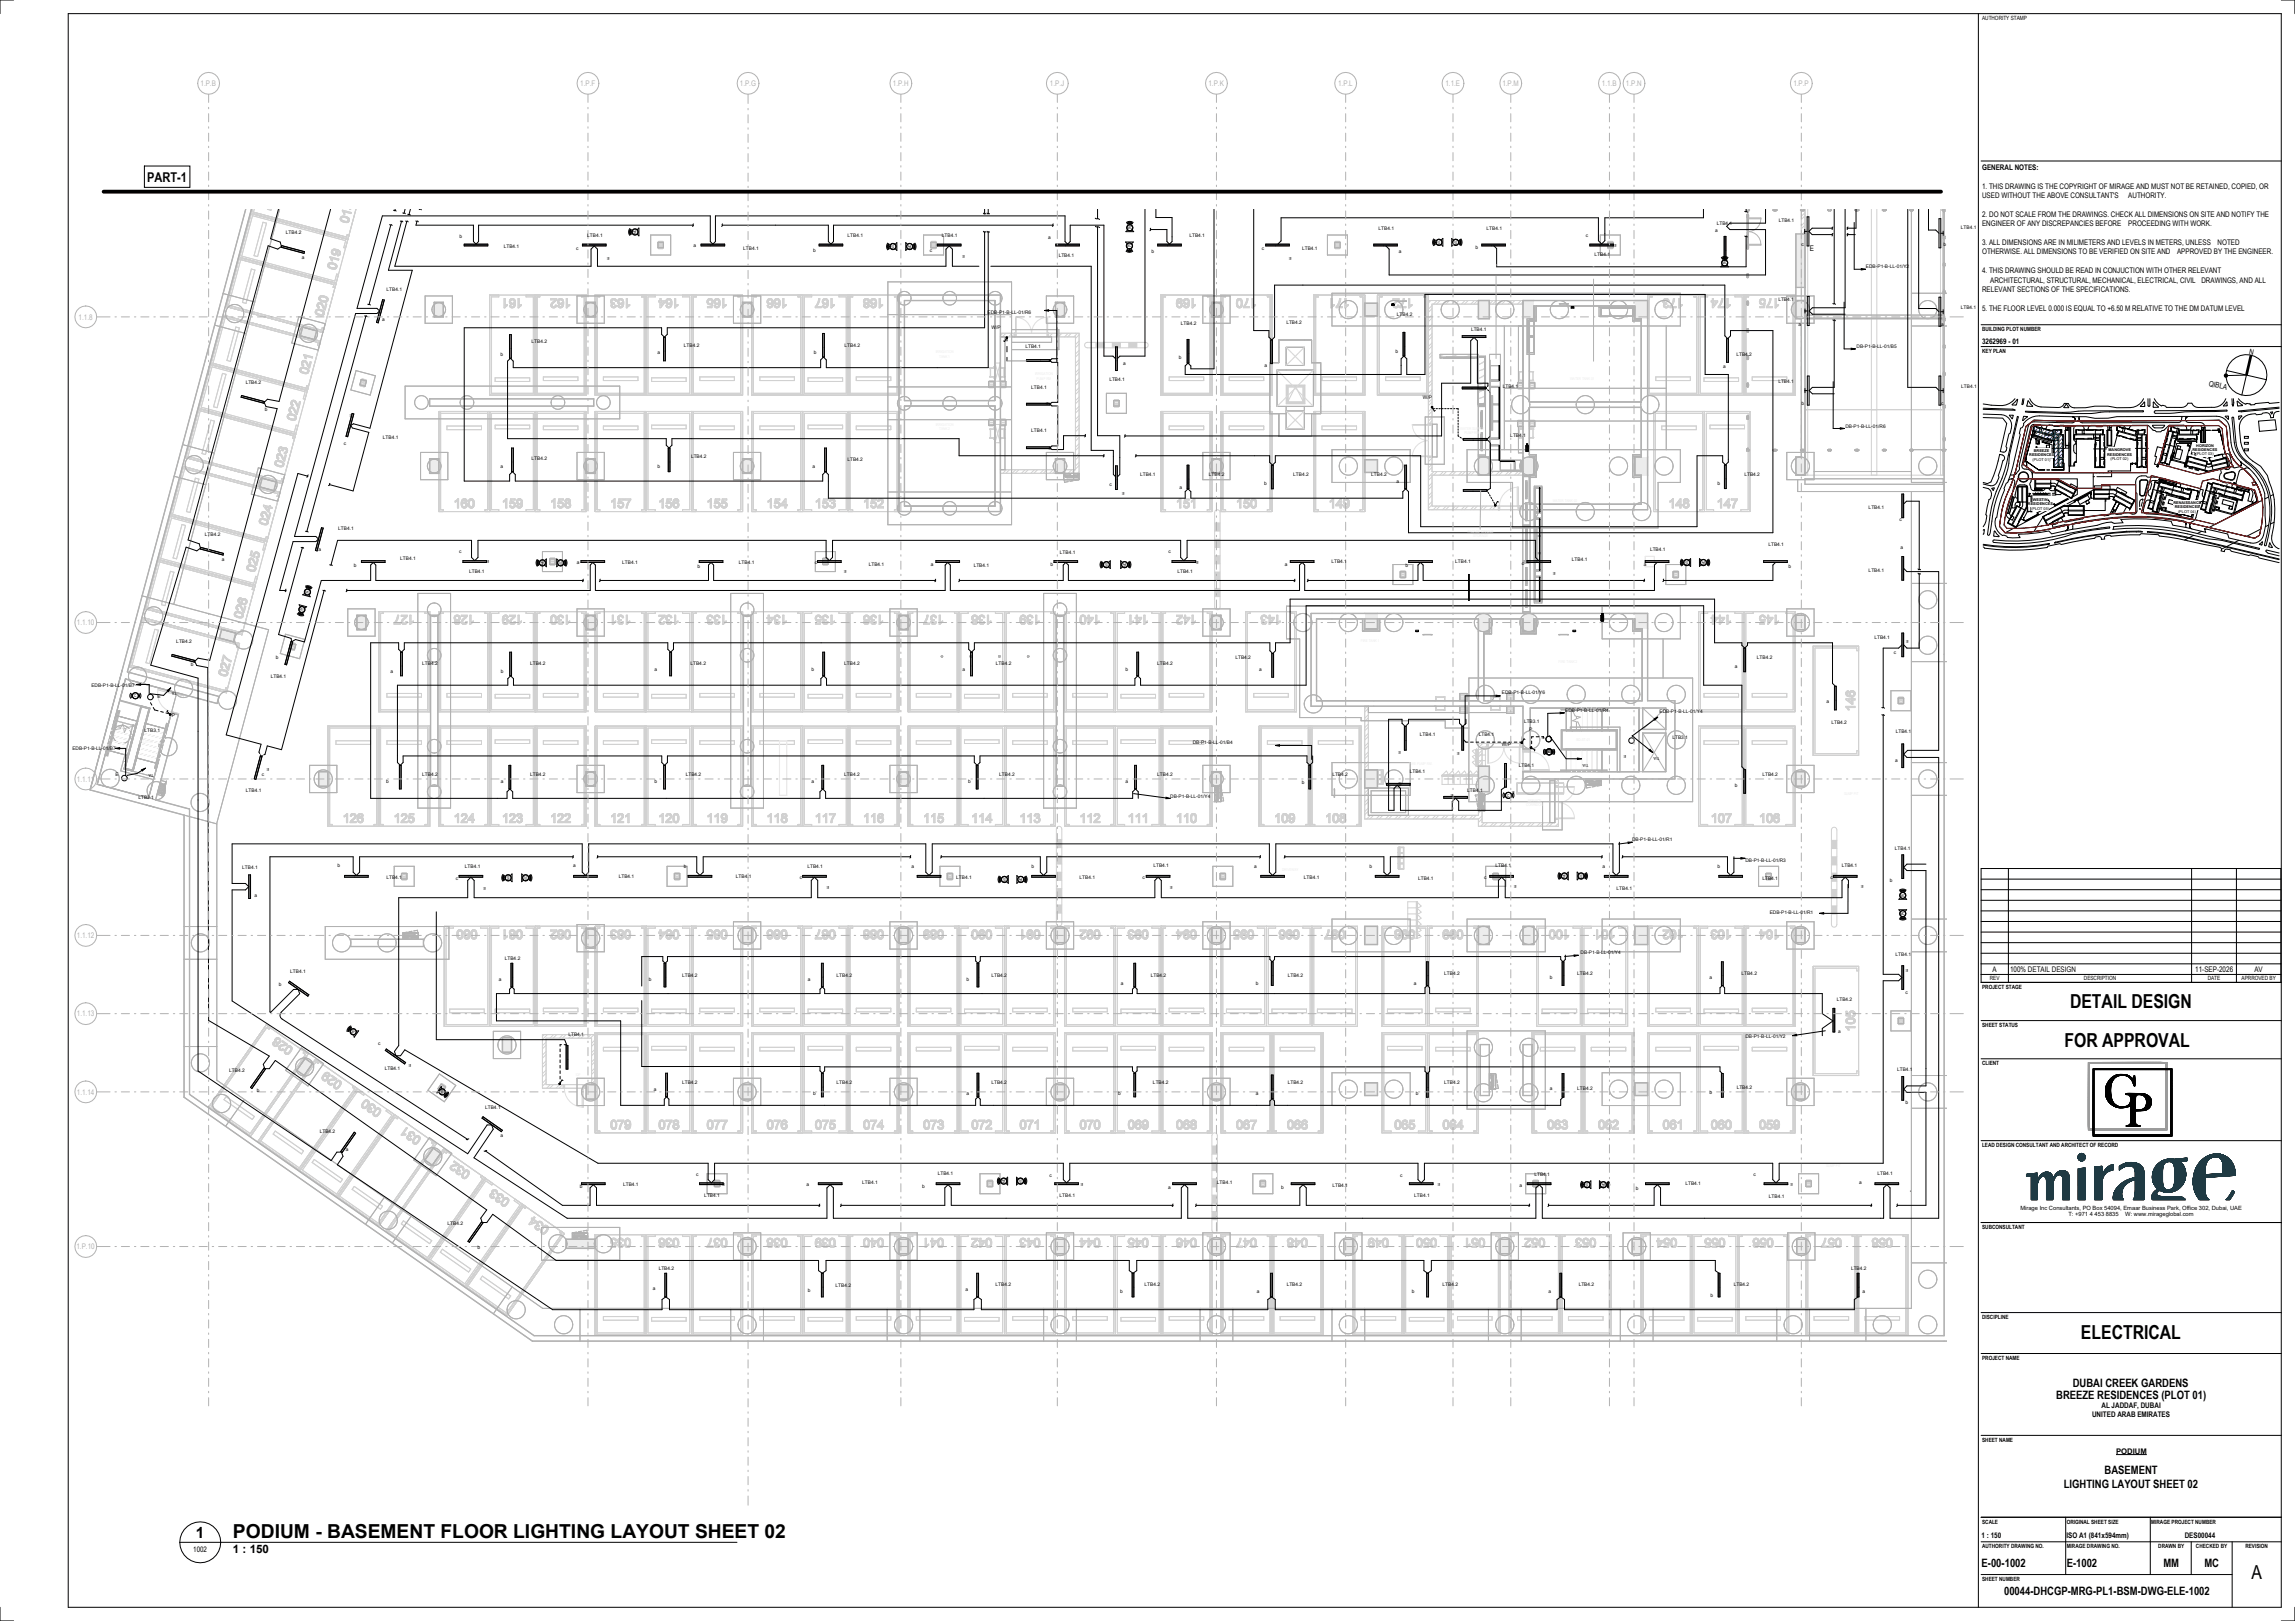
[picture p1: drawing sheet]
<svg xmlns="http://www.w3.org/2000/svg" width="841mm" height="594mm" viewBox="0 0 841 594" stroke-linecap="round" stroke-linejoin="round" font-family="sans-serif">
<defs><g id="words">
<g font-size="7.1">
<text x="758.6" y="369.4">DETAIL DESIGN</text>
<text x="756.5" y="383.5">FOR APPROVAL</text>
<text x="762.6" y="490.8">ELECTRICAL</text>
<text x="85.4" y="563.6">PODIUM - BASEMENT FLOOR LIGHTING LAYOUT SHEET 02</text>
<text x="825.1" y="578.7">A</text>
</g>
<text font-size="5.6" x="71.8" y="563.6">1</text>
<text font-size="4.9" x="53.9" y="66.6">PART-1</text>
<g font-size="4.2">
<text x="759.5" y="508.2">DUBAI CREEK GARDENS</text>
<text x="753.5" y="512.5">BREEZE RESIDENCES (PLOT 01)</text>
<text x="756.3" y="545.2">LIGHTING LAYOUT SHEET 02</text>
<text x="771.2" y="540.2">BASEMENT</text>
<text x="85.4" y="569.1">1 : 150</text>
<text x="726.1" y="574.1">E-00-1002</text>
<text x="757.3" y="574.1">E-1002</text>
<text x="792.8" y="574.1">MM</text>
<text x="807.8" y="574.1">MC</text>
<text x="734.4" y="584.3">00044-DHCGP-MRG-PL1-BSM-DWG-ELE-1002</text>
</g>
<g font-size="2.8" fill="#b2b2b2">
<text x="73.5" y="31.5">1.P.B</text>
<text x="212.6" y="31.7">1.P.F</text>
<text x="271.1" y="31.7">1.P.G</text>
<text x="327.2" y="31.7">1.P.H</text>
<text x="384.7" y="31.7">1.P.J</text>
<text x="442.8" y="31.7">1.P.K</text>
<text x="490.3" y="31.7">1.P.L</text>
<text x="529.7" y="31.7">1.1.E</text>
<text x="550.5" y="31.7">1.P.M</text>
<text x="587" y="31.7">1.1.B</text>
<text x="595.8" y="31.7">1.P.N</text>
<text x="657.2" y="31.7">1.P.P</text>
<text x="28.8" y="117.2">1.1.8</text>
<text x="28.2" y="229.2">1.1.10</text>
<text x="28.2" y="286.5">1.1.11</text>
<text x="28.2" y="343.8">1.1.12</text>
<text x="28.2" y="372.5">1.1.13</text>
<text x="28.2" y="401.1">1.1.14</text>
<text x="28" y="457.8">1.P.10</text>
</g>
<g font-size="2.8">
<text x="726.3" y="62.3">GENERAL NOTES:</text>
<text x="726.3" y="69.2">1. THIS DRAWING IS THE COPYRIGHT OF MIRAGE AND MUST NOT BE RETAINED, COPIED, OR</text>
<text x="726.3" y="72.6">USED WITHOUT THE ABOVE CONSULTANT'S</text>
<text x="779.9" y="72.6">AUTHORITY.</text>
<text x="726.3" y="79.5">2. DO NOT SCALE FROM THE DRAWINGS. CHECK ALL DIMENSIONS ON SITE AND NOTIFY THE</text>
<text x="726.3" y="82.9">ENGINEER OF ANY DISCREPANCIES BEFORE</text>
<text x="779.9" y="82.9">PROCEEDING WITH WORK.</text>
<text x="726.3" y="89.8">3. ALL DIMENSIONS ARE IN MILIMETERS AND LEVELS IN METERS, UNLESS</text>
<text x="812.7" y="89.8">NOTED</text>
<text x="663.2" y="92">E</text>
<text x="726.3" y="93.2">OTHERWISE. ALL DIMENSIONS TO BE VERIFIED ON SITE AND</text>
<text x="797.8" y="93.2">APPROVED BY THE ENGINEER.</text>
<text x="726.3" y="100.1">4. THIS DRAWING SHOULD BE READ IN CONJUCTION WITH OTHER RELEVANT</text>
<text x="726.3" y="107">RELEVANT SECTIONS OF THE SPECIFICATIONS.</text>
<text x="729.3" y="103.5">ARCHITECTURAL, STRUCTURAL, MECHANICAL, ELECTRICAL, CIVIL</text>
<text x="806.7" y="103.5">DRAWINGS, AND ALL</text>
<text x="726.3" y="113.9">5. THE FLOOR LEVEL 0.000 IS EQUAL TO +6.50 M RELATIVE TO THE DM DATUM LEVEL</text>
<text x="726.3" y="125.9">3262969 - 01</text>
<text x="824.1" y="129.8" transform="rotate(13 824.1 129.8)">N</text>
<text x="809.3" y="141.4" transform="rotate(13 809.3 141.4)">QIBLA</text>
<text x="730.2" y="356.3">A</text>
<text x="736.6" y="356.3">100% DETAIL DESIGN</text>
<text x="804.5" y="356.3">11-SEP-2026</text>
<text x="826.1" y="356.3">AV</text>
<text x="770.1" y="515.8">AL JADDAF, DUBAI</text>
<text x="766.6" y="519.2">UNITED ARAB EMIRATES</text>
<text x="775.4" y="532.7">PODIUM</text>
<text x="726.1" y="563.8">1 : 150</text>
<text x="757.2" y="563.8">ISO A1 (841x594mm)</text>
<text x="800.6" y="563.8">DES00044</text>
<text x="70.8" y="568.9">1002</text>
</g>
<g font-size="2.1">
<text x="726.3" y="7.4">AUTHORITY STAMP</text>
<text x="726.3" y="121.3">BUILDING PLOT NUMBER</text>
<text x="726.3" y="129.4">KEY PLAN</text>
<text x="729.2" y="359.3">REV</text>
<text x="763.7" y="359.3">DESCRIPTION</text>
<text x="809" y="359.3">DATE</text>
<text x="821.5" y="359.3">APRROVED BY</text>
<text x="726.3" y="362.4">PROJECT STAGE</text>
<text x="726.3" y="376.4">SHEET STATUS</text>
<text x="726.3" y="390.4">CLIENT</text>
<text x="726.3" y="420.4">LEAD DESIGN CONSULTANT AND ARCHITECT OF RECORD</text>
<text x="740.4" y="443.3">Mirage Inc Consultants, PO Box 54094, Emaar Business Park, Office 302, Dubai, UAE</text>
<text x="758" y="445.7">T: +971 4 453 8835</text>
<text x="778.8" y="445.7">W: www.mirageglobal.com</text>
<text x="726.3" y="450.4">SUBCONSULTANT</text>
<text x="726.3" y="483.4">DISCIPLINE</text>
<text x="726.3" y="498.4">PROJECT NAME</text>
<text x="726.3" y="528.4">SHEET NAME</text>
<text x="726.3" y="558.4">SCALE</text>
<text x="757.3" y="558.4">ORIGINAL SHEET SIZE</text>
<text x="788.3" y="558.4">MIRAGE PROJECT NUMBER</text>
<text x="726.3" y="567.4">AUTHORITY DRAWING NO.</text>
<text x="757.3" y="567.4">MIRAGE DRAWING NO.</text>
<text x="790.9" y="567.4">DRAWN BY</text>
<text x="804.7" y="567.4">CHECKED BY</text>
<text x="822.8" y="567.4">REVISION</text>
<text x="726.3" y="579.4">SHEET NUMBER</text>
</g>
<g font-size="1.8">
<text x="629.1" y="82.4">LTB4.1</text>
<text x="651.8" y="81.2">LTB4.1</text>
<text x="718.6" y="83.9">LTB4.1</text>
<text x="104.7" y="85.8">LTB4.2</text>
<text x="168.4" y="87">b</text>
<text x="215.2" y="86.9">LTB4.1</text>
<text x="310.6" y="86.9">LTB4.1</text>
<text x="345.2" y="86.9">LTB4.1</text>
<text x="384.1" y="87.5">a</text>
<text x="435.8" y="86.8">LTB4.1</text>
<text x="505.2" y="84.2">LTB4.1</text>
<text x="544.7" y="84.2">LTB4.1</text>
<text x="581.1" y="86.8">c</text>
<text x="628.5" y="85.2">a</text>
<text x="110.6" y="95">a</text>
<text x="184.6" y="90.8">LTB4.1</text>
<text x="211.1" y="91.8">c</text>
<text x="254.1" y="90.6">a</text>
<text x="272.4" y="91.7">LTB4.1</text>
<text x="298" y="92.2">b</text>
<text x="340.7" y="92.2">c</text>
<text x="387.9" y="94.4">LTB4.1</text>
<text x="422" y="92.7">b</text>
<text x="462.4" y="91.6">c</text>
<text x="477.1" y="91.6">LTB4.1</text>
<text x="512.6" y="92.7">a</text>
<text x="540.7" y="91.3">b</text>
<text x="584.3" y="93.7">LTB4.1</text>
<text x="660.1" y="90.1">c</text>
<text x="712.2" y="90.1">b</text>
<text x="683.8" y="98.1">EDB-P1-B-LL-01/Y2</text>
<text x="141.7" y="106.8">LTB4.1</text>
<text x="651.7" y="110.3">LTB4.1</text>
<text x="718.5" y="113.3">LTB4.1</text>
<text x="140" y="117.5">a</text>
<text x="361.9" y="115">EDB-P1-B-LL-01/R6</text>
<text x="432.8" y="119.1">LTB4.2</text>
<text x="471.4" y="118.6">LTB4.2</text>
<text x="511.9" y="115.8">LTB4.2</text>
<text x="659" y="119.3">a</text>
<text x="711.3" y="119.3">a</text>
<text x="194.8" y="125.7">LTB4.2</text>
<text x="363.4" y="120.5">W/P</text>
<text x="539.1" y="121.2">LTB4.1</text>
<text x="183.4" y="130.3">b</text>
<text x="240.9" y="129.5">a</text>
<text x="250.6" y="127.3">LTB4.2</text>
<text x="298.2" y="129.5">b</text>
<text x="309.5" y="127.3">LTB4.2</text>
<text x="375.8" y="127.7">LTB4.1</text>
<text x="431.9" y="131.6">b</text>
<text x="511.3" y="129.5">b</text>
<text x="636.3" y="130.4">LTB4.2</text>
<text x="680.4" y="127.5">DB-P1-B-LL-01/B5</text>
<text x="411.5" y="133.7">a</text>
<text x="463.3" y="134.4">a</text>
<text x="631.4" y="135">a</text>
<text x="90" y="140.7">LTB4.2</text>
<text x="377.9" y="142.5">LTB4.1</text>
<text x="406.5" y="139.7">LTB4.1</text>
<text x="550.7" y="142.3">LTB4.1</text>
<text x="651.7" y="140.5">LTB4.1</text>
<text x="718.7" y="142">LTB4.1</text>
<text x="521.4" y="146">W/P</text>
<text x="660.1" y="148.3">b</text>
<text x="711.3" y="148.3">c</text>
<text x="97.1" y="150.5">b</text>
<text x="140.3" y="160.7">LTB4.1</text>
<text x="377.9" y="158.4">LTB4.1</text>
<text x="553.5" y="160.2">LTB4.1</text>
<text x="676.2" y="156.8">DB-P1-B-LL-01/R6</text>
<text x="749" y="159.9">BD 1</text>
<text x="126" y="163">c</text>
<text x="253.2" y="167.6">LTB4.2</text>
<text x="183.4" y="171.4">a</text>
<text x="194.8" y="168.6">LTB4.2</text>
<text x="240.9" y="171.4">b</text>
<text x="297.7" y="171.4">a</text>
<text x="310.5" y="169">LTB4.2</text>
<text x="406.6" y="178.1">c</text>
<text x="417.8" y="174.6">LTB4.1</text>
<text x="432.3" y="179.1">a</text>
<text x="443" y="174.6">LTB4.2</text>
<text x="463.2" y="177.8">b</text>
<text x="473.9" y="174.6">LTB4.2</text>
<text x="502.5" y="174.6">LTB4.2</text>
<text x="511.7" y="177">a</text>
<text x="629.4" y="177.8">b</text>
<text x="639.2" y="174.6">LTB4.2</text>
<text x="684.8" y="186.5">LTB4.1</text>
<text x="696.1" y="190.9">c</text>
<text x="75.1" y="196.4">LTB4.2</text>
<text x="123.9" y="194.2">LTB4.1</text>
<text x="116.7" y="201.9">a</text>
<text x="168.3" y="202.5">c</text>
<text x="388.4" y="202.8">LTB4.1</text>
<text x="428.2" y="202.6">c</text>
<text x="604.6" y="201.9">LTB4.1</text>
<text x="648" y="200.2">LTB4.1</text>
<text x="696.4" y="201.2">a</text>
<text x="81.3" y="205.5">a</text>
<text x="129.7" y="207.7">b</text>
<text x="146.7" y="205.3">LTB4.1</text>
<text x="211.4" y="206.8">a</text>
<text x="228" y="206.6">LTB4.1</text>
<text x="255.6" y="208.1">b</text>
<text x="270.8" y="206.6">LTB4.1</text>
<text x="298.5" y="206.7">c</text>
<text x="318.4" y="207.5">LTB4.1</text>
<text x="341.1" y="207.4">a</text>
<text x="356.8" y="207.6">LTB4.1</text>
<text x="384.9" y="207.4">b</text>
<text x="431.5" y="209.9">LTB4.1</text>
<text x="470.8" y="207.4">a</text>
<text x="487.9" y="206.4">LTB4.1</text>
<text x="515.1" y="207.9">b</text>
<text x="533.3" y="206.4">LTB4.1</text>
<text x="557.6" y="206.9">c</text>
<text x="576" y="205.6">LTB4.1</text>
<text x="602.3" y="207.3">a</text>
<text x="655.3" y="208.1">b</text>
<text x="684.8" y="209.5">LTB4.1</text>
<text x="171.9" y="210.1">LTB4.1</text>
<text x="64.6" y="235.6">LTB4.2</text>
<text x="686.9" y="234.1">LTB4.1</text>
<text x="694" y="239.8">c</text>
<text x="70" y="244.1">b</text>
<text x="101.1" y="241.5">b</text>
<text x="154.7" y="243.8">LTB4.2</text>
<text x="194.2" y="243.8">LTB4.2</text>
<text x="239.8" y="245.7">a</text>
<text x="253" y="243.8">LTB4.2</text>
<text x="297.4" y="245.7">b</text>
<text x="309.4" y="243.8">LTB4.2</text>
<text x="352.7" y="245.7">a</text>
<text x="365" y="243.7">LTB4.2</text>
<text x="412.5" y="245.7">b</text>
<text x="424.1" y="243.7">LTB4.2</text>
<text x="452.7" y="241.7">LTB4.2</text>
<text x="461.4" y="245.7">a</text>
<text x="635.7" y="244.9">a</text>
<text x="643.8" y="241.7">LTB4.2</text>
<text x="33.5" y="251.6">EDB-P1-B-LL-01/B7</text>
<text x="99.2" y="248.5">LTB4.1</text>
<text x="143.1" y="246.7">a</text>
<text x="183.5" y="246.7">b</text>
<text x="57.7" y="255.7">E</text>
<text x="550.4" y="254.2">EDB-P1-B-LL-01/Y6</text>
<text x="669.3" y="257.6">a</text>
<text x="62.9" y="262.6">P</text>
<text x="573.6" y="260.8">EDB-P1-B-LL-01/R4</text>
<text x="608.1" y="261.1">EDB-P1-B-LL-01/Y4</text>
<text x="53" y="268.3">LTB3.1</text>
<text x="520.3" y="269.7">LTB4.1</text>
<text x="541.9" y="269.7">LTB4.1</text>
<text x="558.5" y="265.1">LTB3.1</text>
<text x="560.3" y="267.8">P</text>
<text x="671.1" y="265.2">LTB4.2</text>
<text x="694.7" y="268.5">LTB4.1</text>
<text x="26.5" y="274.9">EDB-P1-B-LL-01/B7</text>
<text x="437.1" y="272.5">DB-P1-B-LL-01/B4</text>
<text x="550.4" y="273.5">W/P</text>
<text x="612.9" y="270.7">LTB3.1</text>
<text x="556.6" y="281.1">LTB4.1</text>
<text x="694.5" y="279.4">a</text>
<text x="42.4" y="284.2">E</text>
<text x="96" y="284.2">c</text>
<text x="141.5" y="286.9">b</text>
<text x="154.7" y="284.3">LTB4.2</text>
<text x="183.5" y="286.9">a</text>
<text x="194.2" y="284.3">LTB4.2</text>
<text x="239.8" y="286.9">b</text>
<text x="251.3" y="284.3">LTB4.2</text>
<text x="297.4" y="286.9">a</text>
<text x="309.4" y="284.3">LTB4.2</text>
<text x="354.8" y="286.9">b</text>
<text x="366.1" y="284.3">LTB4.2</text>
<text x="412.5" y="286.9">a</text>
<text x="424.1" y="284.3">LTB4.2</text>
<text x="477" y="287.3">b</text>
<text x="488.2" y="284.3">LTB4.2</text>
<text x="516.6" y="283.3">LTB4.1</text>
<text x="645.8" y="284.3">LTB4.2</text>
<text x="50.7" y="292.9">LTB3.1</text>
<text x="90.1" y="290.2">LTB4.1</text>
<text x="428.8" y="292.3">DB-P1-B-LL-01/Y4</text>
<text x="537.6" y="290.4">LTB4.1</text>
<text x="635.7" y="288.4">b</text>
<text x="598.1" y="308.3">DB-P1-B-LL-01/R1</text>
<text x="694.4" y="311.3">LTB4.1</text>
<text x="123.7" y="317.9">b</text>
<text x="210.1" y="317.7">a</text>
<text x="295.9" y="317.9">LTB4.1</text>
<text x="422.7" y="317.7">LTB4.1</text>
<text x="548" y="317.7">LTB4.1</text>
<text x="639.6" y="315.7">DB-P1-B-LL-01/R3</text>
<text x="674.9" y="317.8">LTB4.1</text>
<text x="88.8" y="318.3">LTB4.1</text>
<text x="141.6" y="321.9">LTB4.1</text>
<text x="167.1" y="322.6">c</text>
<text x="170.4" y="318.2">LTB4.1</text>
<text x="226.7" y="321.6">LTB4.1</text>
<text x="250.6" y="318.1">b</text>
<text x="269.7" y="321.6">LTB4.1</text>
<text x="293.1" y="322">c</text>
<text x="334" y="318.1">a</text>
<text x="350.4" y="322">LTB4.1</text>
<text x="378" y="318.1">b</text>
<text x="395.6" y="322">LTB4.1</text>
<text x="418.7" y="322.1">c</text>
<text x="459.6" y="318.1">a</text>
<text x="477.8" y="322">LTB4.1</text>
<text x="501.8" y="318.1">b</text>
<text x="519.7" y="322.5">LTB4.1</text>
<text x="543.8" y="322">c</text>
<text x="587.2" y="318.1">a</text>
<text x="629.4" y="318.2">b</text>
<text x="645.8" y="322.6">LTB4.1</text>
<text x="670.7" y="322.1">c</text>
<text x="692.6" y="323">b</text>
<text x="93.3" y="328.6">a</text>
<text x="592.4" y="326">LTB4.1</text>
<text x="648.5" y="335">EDB-P1-B-LL-01/R1</text>
<text x="185" y="351.7">LTB4.2</text>
<text x="579.2" y="349.8">DB-P1-B-LL-01/Y4</text>
<text x="694.7" y="350.4">LTB4.1</text>
<text x="106.3" y="356.4">LTB4.1</text>
<text x="182.8" y="359.5">a</text>
<text x="237.7" y="359.5">b</text>
<text x="249.9" y="358.2">LTB4.2</text>
<text x="296.1" y="359.5">a</text>
<text x="306.6" y="358.2">LTB4.2</text>
<text x="354.2" y="359.5">b</text>
<text x="363.3" y="358.2">LTB4.2</text>
<text x="421.7" y="358.2">LTB4.2</text>
<text x="471.9" y="358.2">LTB4.2</text>
<text x="529.2" y="357.1">LTB4.2</text>
<text x="567.9" y="358.7">b</text>
<text x="578" y="357.1">LTB4.2</text>
<text x="626.4" y="358.7">a</text>
<text x="638.2" y="357.1">LTB4.2</text>
<text x="102.1" y="361.3">b</text>
<text x="410.8" y="361">a</text>
<text x="460.2" y="361">b</text>
<text x="518.1" y="361">a</text>
<text x="698.2" y="364.1">c</text>
<text x="673.1" y="366.7">LTB4.2</text>
<text x="138.6" y="382.8">c</text>
<text x="208.3" y="379.8">LTB4.1</text>
<text x="639.6" y="380.3">DB-P1-B-LL-01/Y2</text>
<text x="673.6" y="378.4">a</text>
<text x="84" y="393">LTB4.2</text>
<text x="141" y="392.2">LTB4.1</text>
<text x="695.2" y="392.6">LTB4.1</text>
<text x="94.1" y="400.2">b</text>
<text x="239.5" y="399.9">a</text>
<text x="249.9" y="397.4">LTB4.2</text>
<text x="298" y="401.1">b</text>
<text x="306.6" y="397.4">LTB4.2</text>
<text x="354.2" y="401.1">a</text>
<text x="363.3" y="397.4">LTB4.2</text>
<text x="409.7" y="401.1">b</text>
<text x="422.5" y="397.4">LTB4.2</text>
<text x="460.2" y="401.1">a</text>
<text x="471.9" y="397.4">LTB4.2</text>
<text x="518.8" y="401.1">b</text>
<text x="529.2" y="397.4">LTB4.2</text>
<text x="567.9" y="399.4">a</text>
<text x="578" y="399.2">LTB4.2</text>
<text x="626.4" y="400.9">b</text>
<text x="636.4" y="399.1">LTB4.2</text>
<text x="177.8" y="406.3">LTB4.1</text>
<text x="698.2" y="404.7">b</text>
<text x="117.2" y="415.3">LTB4.2</text>
<text x="183.4" y="416.6">a</text>
<text x="126.8" y="421.8">a</text>
<text x="255.1" y="430.8">c</text>
<text x="343.6" y="430.7">LTB4.1</text>
<text x="384.6" y="431.2">c</text>
<text x="513" y="431.2">c</text>
<text x="562.3" y="430.8">LTB4.1</text>
<text x="642.5" y="430.8">c</text>
<text x="688" y="430.4">LTB4.1</text>
<text x="212.5" y="435.5">b</text>
<text x="228.4" y="434.7">LTB4.1</text>
<text x="295.6" y="434.7">a</text>
<text x="316" y="433.8">LTB4.1</text>
<text x="338" y="435.5">b</text>
<text x="428" y="435.7">a</text>
<text x="445.9" y="433.8">LTB4.1</text>
<text x="469.4" y="435.7">b</text>
<text x="488.3" y="434.8">LTB4.1</text>
<text x="556.8" y="434.9">a</text>
<text x="599.5" y="436.1">b</text>
<text x="617.6" y="434.2">LTB4.1</text>
<text x="681.3" y="433.9">a</text>
<text x="258.1" y="438.5">LTB4.1</text>
<text x="388.3" y="438.5">LTB4.1</text>
<text x="518.2" y="438.5">LTB4.1</text>
<text x="648.2" y="439">LTB4.1</text>
<text x="164" y="448.7">LTB4.2</text>
<text x="175" y="457.7">b</text>
<text x="241.4" y="465.3">LTB4.2</text>
<text x="678.3" y="465.3">LTB4.2</text>
<text x="239.2" y="472.8">a</text>
<text x="296.1" y="473.4">b</text>
<text x="306.2" y="471.5">LTB4.2</text>
<text x="353.8" y="473.3">a</text>
<text x="364.8" y="471.1">LTB4.2</text>
<text x="410.5" y="473.7">b</text>
<text x="419.4" y="471.1">LTB4.2</text>
<text x="460.5" y="473.7">a</text>
<text x="471.5" y="471.1">LTB4.2</text>
<text x="517.3" y="473.7">b</text>
<text x="528.6" y="471.1">LTB4.2</text>
<text x="567.4" y="473.7">a</text>
<text x="578.5" y="471.1">LTB4.2</text>
<text x="635.3" y="471.1">LTB4.2</text>
<text x="682.5" y="473.7">a</text>
<text x="626.9" y="475.3">b</text>
</g>
<g font-size="1.4">
<text x="413.2" y="83.9">MC</text>
<text x="233.2" y="85.8" transform="rotate(-90 233.2 85.8)">MC</text>
<text x="527.8" y="89.6" transform="rotate(-90 527.8 89.6)">MC</text>
<text x="534" y="89.8" transform="rotate(-90 534 89.8)">MC</text>
<text x="592.3" y="89.4" transform="rotate(-180 592.3 89.4)">E</text>
<text x="223.3" y="94.1" transform="rotate(-180 223.3 94.1)">E</text>
<text x="327.7" y="91.2" transform="rotate(-90 327.7 91.2)">MC</text>
<text x="333.9" y="91.3" transform="rotate(-90 333.9 91.3)">MC</text>
<text x="353.6" y="93.6" transform="rotate(-180 353.6 93.6)">E</text>
<text x="412.9" y="90.6">MC</text>
<text x="473.3" y="94.3" transform="rotate(-180 473.3 94.3)">E</text>
<text x="631.2" y="96.8">MC</text>
<text x="385.1" y="131.7" transform="rotate(-180 385.1 131.7)">E</text>
<text x="384.2" y="147.2" transform="rotate(-180 384.2 147.2)">E</text>
<text x="129.1" y="151.9" transform="rotate(-180 129.1 151.9)">E</text>
<text x="385.3" y="163.7" transform="rotate(-180 385.3 163.7)">E</text>
<text x="743.6" y="167.2">RESIDENCES</text>
<text x="745.3" y="165.7">BREEZE</text>
<text x="772.2" y="166.9">RESIDENCES</text>
<text x="772.6" y="165.3">MANGROVE</text>
<text x="803.4" y="165.3">RESIDENCES</text>
<text x="804.6" y="166.9">(PLOT 03)</text>
<text x="804.8" y="163.7">HORIZON</text>
<text x="744.8" y="168.8">(PLOT 01)</text>
<text x="773.3" y="168.5">(PLOT 02)</text>
<text x="412" y="180.5" transform="rotate(-180 412 180.5)">E</text>
<text x="743.1" y="185.2">RESIDENCES</text>
<text x="744.9" y="183.6">WESTIN</text>
<text x="796.4" y="184.7">RENAISSANCE</text>
<text x="744.3" y="186.8">(PLOT 05)</text>
<text x="797" y="186.3">RESIDENCES</text>
<text x="798.1" y="187.9">(PLOT 04)</text>
<text x="179.2" y="205.1" transform="rotate(-180 179.2 205.1)">E</text>
<text x="199.3" y="207.1" transform="rotate(-90 199.3 207.1)">MC</text>
<text x="206" y="207.3" transform="rotate(-90 206 207.3)">MC</text>
<text x="310.2" y="209" transform="rotate(-180 310.2 209)">E</text>
<text x="405.9" y="207.8" transform="rotate(-90 405.9 207.8)">MC</text>
<text x="412.6" y="207.9" transform="rotate(-90 412.6 207.9)">MC</text>
<text x="439.2" y="205.4" transform="rotate(-180 439.2 205.4)">E</text>
<text x="570.1" y="209.5" transform="rotate(-180 570.1 209.5)">E</text>
<text x="618.6" y="207" transform="rotate(-90 618.6 207)">MC</text>
<text x="624.7" y="207.2" transform="rotate(-90 624.7 207.2)">MC</text>
<text x="111.7" y="217.2" transform="rotate(15 111.7 217.2)">MC</text>
<text x="109.5" y="223.6" transform="rotate(15 109.5 223.6)">MC</text>
<text x="699.4" y="234.4" transform="rotate(-180 699.4 234.4)">E</text>
<text x="49.2" y="255.4">C</text>
<text x="64.8" y="253.5" transform="rotate(-180 64.8 253.5)">TA</text>
<text x="565.9" y="269.8" transform="rotate(-180 565.9 269.8)">E</text>
<text x="513.3" y="275.2" transform="rotate(-180 513.3 275.2)">E</text>
<text x="534.8" y="275.6" transform="rotate(-180 534.8 275.6)">E</text>
<text x="98.7" y="281.3" transform="rotate(-180 98.7 281.3)">E</text>
<text x="566.8" y="276">MS</text>
<text x="582.1" y="280.1" transform="rotate(-180 582.1 280.1)">T/A</text>
<text x="595.9" y="276.5" transform="rotate(-180 595.9 276.5)">E</text>
<text x="608.2" y="277.4" transform="rotate(-180 608.2 277.4)">T/A</text>
<text x="56.2" y="283.5" transform="rotate(-180 56.2 283.5)">TA</text>
<text x="513.3" y="286.6" transform="rotate(-180 513.3 286.6)">E</text>
<text x="532.5" y="290.8" transform="rotate(-180 532.5 290.8)">E</text>
<text x="552.3" y="291.9">C</text>
<text x="554.9" y="290" transform="rotate(-180 554.9 290)">E</text>
<text x="186.7" y="322.5" transform="rotate(-90 186.7 322.5)">MC</text>
<text x="193.1" y="322.7" transform="rotate(-90 193.1 322.7)">MC</text>
<text x="368.5" y="323.1" transform="rotate(-90 368.5 323.1)">MC</text>
<text x="374.6" y="323.3" transform="rotate(-90 374.6 323.3)">MC</text>
<text x="573.7" y="321.8" transform="rotate(-90 573.7 321.8)">MC</text>
<text x="579.9" y="322" transform="rotate(-90 579.9 322)">MC</text>
<text x="178" y="325" transform="rotate(-180 178 325)">E</text>
<text x="303.8" y="324.6" transform="rotate(-180 303.8 324.6)">E</text>
<text x="429.7" y="324.8" transform="rotate(-180 429.7 324.8)">E</text>
<text x="555.7" y="324.5" transform="rotate(-180 555.7 324.5)">E</text>
<text x="682.9" y="324.4" transform="rotate(-180 682.9 324.4)">E</text>
<text x="696.4" y="328.6">MC</text>
<text x="696.3" y="335.3">MC</text>
<text x="699.2" y="355.2" transform="rotate(-180 699.2 355.2)">E</text>
<text x="129.3" y="379" transform="rotate(-55 129.3 379)">MC</text>
<text x="150.6" y="389.8" transform="rotate(-180 150.6 389.8)">E</text>
<text x="161.9" y="401.2" transform="rotate(-55 161.9 401.2)">MC</text>
<text x="265.7" y="433.7" transform="rotate(-180 265.7 433.7)">E</text>
<text x="368.3" y="433.6" transform="rotate(-90 368.3 433.6)">MC</text>
<text x="374.5" y="433.8" transform="rotate(-90 374.5 433.8)">MC</text>
<text x="396.9" y="433.7" transform="rotate(-180 396.9 433.7)">E</text>
<text x="527.8" y="433.6" transform="rotate(-180 527.8 433.6)">E</text>
<text x="582" y="435" transform="rotate(-90 582 435)">MC</text>
<text x="588.1" y="435.1" transform="rotate(-90 588.1 435.1)">MC</text>
<text x="657" y="433.5" transform="rotate(-180 657 433.5)">E</text>
</g>
<g font-size="1.4" fill="#ececec">
<text x="548" y="97.7">?</text>
<text x="583.7" y="98.7">?</text>
<text x="535.1" y="157.5">WATER SUPPLY</text>
<text x="536.7" y="159.1">PUMP RM.</text>
<text x="537.9" y="195.2">FACADE CRADLE</text>
<text x="539.8" y="196.8">STORAGE</text>
<text x="51.2" y="272.4">PO-ST-01</text>
<text x="516.4" y="280.3">FIRE PUMP RM.</text>
<text x="559.9" y="293.9">SERVICE</text>
<text x="559.3" y="295.5">CORRIDOR</text>
<text x="211" y="394.4">IDF</text>
<text x="669.2" y="427.8">SUMP PIT</text>
</g>
</g></defs>
<g fill="#000">
<circle cx="369" cy="123.7" r=".27"/>
<circle cx="524.8" cy="149.2" r=".27"/>
<circle cx="547.9" cy="185.2" r=".27"/>
<circle cx="62.4" cy="261.8" r=".27"/>
<circle cx="557.6" cy="272.2" r=".27"/>
<circle cx="561" cy="274" r=".27"/>
<circle cx="205.1" cy="397.2" r=".27"/>
</g>
<g fill="#ececec">
<path d="M386.8 110.8h3.3v5.3h-3.3z"/>
<path d="M272.1 110.8h3.3v5.3h-3.3z"/>
<path d="M214.8 110.8h3.3v5.3h-3.3z"/>
<path d="M386.8 168.1h3.3v5.4h-3.3z"/>
<path d="M272.1 168.1h3.3v5.4h-3.3z"/>
<path d="M214.8 168.1h3.3v5.4h-3.3z"/>
<path d="M329.4 225.5h3.4v5.3h-3.4z"/>
<path d="M214.8 225.5h3.3v5.3h-3.3z"/>
<path d="M329.4 282.8h3.4v5.3h-3.4z"/>
<path d="M214.8 282.8h3.3v5.3h-3.3z"/>
<path d="M386.8 340.1h3.3v5.3h-3.3z"/>
<path d="M329.4 340.1h3.4v5.3h-3.4z"/>
<path d="M272.1 340.1h3.3v5.3h-3.3z"/>
<path d="M214.8 340.1h3.3v7.3h-3.3z"/>
<path d="M386.8 397.4h3.3v5.4h-3.3z"/>
<path d="M329.4 397.4h3.4v5.4h-3.4z"/>
<path d="M272.1 397.4h3.3v5.4h-3.3z"/>
<path d="M214.8 397.4h3.3v5.4h-3.3z"/>
<path d="M444.1 110.8h3.3v5.3h-3.3z"/>
<path d="M444.1 168.1h3.3v5.4h-3.3z"/>
<path d="M444.1 225.5h3.3v5.3h-3.3z"/>
<path d="M444.1 282.8h3.3v5.3h-3.3z"/>
<path d="M444.1 340.1h3.3v5.3h-3.3z"/>
<path d="M444.1 397.4h3.3v5.4h-3.3z"/>
<path d="M157.4 168.1h3.4v5.4h-3.4z"/>
<path d="M116.8 282.8h3.3v5.3h-3.3z"/>
<path d="M184.1 380.2h3.3v5.4h-3.3z"/>
<path d="M386.8 454.1h3.3v5.3h-3.3z"/>
<path d="M444.1 454.1h3.3v5.3h-3.3z"/>
<path d="M492.4 454.1h3.4v5.3h-3.4z"/>
<path d="M549.8 454.1h3.3v5.3h-3.3z"/>
<path d="M598.1 454.1h3.3v5.3h-3.3z"/>
<path d="M658.4 454.1h3.4v5.3h-3.4z"/>
<path d="M658.1 397.4h3.3v5.4h-3.3z"/>
<path d="M658.1 340.1h3.3v5.3h-3.3z"/>
<path d="M658.1 282.8h3.3v5.3h-3.3z"/>
<path d="M658.1 225.4h3.3v5.4h-3.3z"/>
<path d="M658.1 167.5h3.3v6.6h-3.3z"/>
<path d="M658.1 110.1h3.3v6.7h-3.3z"/>
<path d="M110.9 119.8l5.2 1.4-.9 3.2-5.2-1.3z"/>
<path d="M96.1 175.2l5.1 1.4-.8 3.2-5.2-1.4z"/>
<path d="M81.2 230.6l5.2 1.4-.9 3.2-5.1-1.4z"/>
<path d="M329.4 454.1h3.4v5.3h-3.4z"/>
<path d="M272.1 454.1h3.3v5.3h-3.3z"/>
<path d="M207.4 454.1h10.7v3.3h-10.7z"/>
<path d="M158.7 420.7l2.8 1.9-3.1 4.4-2.7-1.9z"/>
<path d="M111.8 387.8l2.7 2-3 4.3-2.8-1.9z"/>
<path d="M159.1 110.8h3.3v5.3h-3.3z"/>
<path d="M558.1 110.1h4v6.7h-4z"/>
<path d="M558.1 167.5h4v6.6h-4z"/>
<path d="M558.1 224.8h4v6.6h-4z"/>
<path d="M558.1 339.4h4v6.7h-4z"/>
<path d="M541.8 280.8h4v9.3h-4z"/>
<path d="M541.8 224.8h4v6.6h-4z"/>
<path d="M541.8 167.5h4v6.6h-4z"/>
<path d="M541.8 110.1h4v6.7h-4z"/>
<path d="M500.1 396.8h4.7v4.6h-4.7z"/>
<path d="M500.1 339.4h4.7v6.7h-4.7z"/>
<path d="M500.1 282.1h4.7v6.7h-4.7z"/>
<path d="M500.1 224.8h4.7v5.7h-4.7z"/>
<path d="M500.1 168.5h4.7v4.6h-4.7z"/>
<path d="M500.1 111.1h4.7v4.7h-4.7z"/>
<path d="M599.1 339.4h4.7v6.7h-4.7z"/>
<path d="M599.1 224.8h4.7v5.6h-4.7z"/>
<path d="M599.1 167.5h4.7v6.6h-4.7z"/>
<path d="M599.1 110.1h4.7v6.7h-4.7z"/>
<path d="M599.1 396.8h4.7v4.6h-4.7z"/>
<path d="M130.8 225.5h3.3v5.3h-3.3z"/>
<path d="M541.8 339.4h4v6.7h-4z"/>
<path d="M658.1 85.7h3.3v19.6h-3.3z"/>
</g>
<path d="M542.7 296.5l.8-.4v.8z" fill="#f8f8f8"/>
<g fill="none" stroke="#d1d1d1" stroke-width=".37">
<path d="M92.2 77.6l34.8 9.3 .3-1 .6 .2M92.5 76.7l-9.6 35.6 35.4 9.5 9.2-34.1-35.4-9.5M93.2 76.7l-.3 1M98 76.7h.1M99.4 76.7l-.1 .3-1.3-.3M124.9 79.5a2.07 2.07 0 0 1 3.1 1.1 1.22 1.22 0 0 1-1.9 .8 1.21 1.21 0 0 1-1.2-.6 1.21 1.21 0 0 1 0-1.3zM125.3 79.8a1.64 1.64 0 0 1 2.3 .9 1.55 1.55 0 0 1-2.5-.7zM125.5 77l3.2 .9-.1 .4-2.5-.7 .3 .9-.4-.1zM128.1 76.7h.4M130.4 76.7l-3.8 14.2-.6-.1 .7-2.6-34.2-9.2-3.9 14.8 34.1 9.2 .7-2.6 .6 .2M660.1 76.7v33.4h1.3M660.4 76.7l-.3 .3"/>
<path d="M661.4 77.9l-1.3 1.4M661.4 79.1l-1.3 1.3M661.4 76.7v97.4h50.7v-97.4M662.4 76.7v97.4M685.8 76.7v97.4M687.8 76.7v97.4M711.1 76.7v97.4M711.9 76.7l.1 97.4-.1-24M87.6 95l34.7 9.3-.2 .9 .6 .2M87.7 94.3l35.5 9.5M88.2 95.1l-4.5 16.8M92.1 98.6l1.3 .3-3.3 12.3-1.3-.4z"/>
<path d="M96.4 81.4l1.3 .4-3.3 12.2-1.3-.3zM120.4 96.6a2.07 2.07 0 0 1 3.1 1.1 1.22 1.22 0 0 1-2 .8 1.21 1.21 0 0 1-1.2-.6 1.21 1.21 0 0 1 .1-1.3zM120.7 96.9a1.64 1.64 0 0 1 2.3 .9 1.55 1.55 0 0 1-2.5-.7zM120.9 94.1l3.3 .8-.1 .4-2.6-.6 .3 .9-.4-.1zM121.8 91.6a2.26 2.26 0 0 1 3 .9l-.5 1.1-.7 .1 .1-.4a.75 .75 0 0 0 .6-.9 .75 .75 0 0 0-1-.6 1.04 1.04 0 0 1-.3 1.4 1.04 1.04 0 0 1-1.4-.2 1.04 1.04 0 0 1 .2-1.4zM241.1 88.8h2v2h-2zM241.3 88.5h1.6M241.3 89.1h1.6M241.3 89.8h1.6M241.3 90.5h1.6M241.3 91.1h1.6M241.3 89h1.6v1.6h-1.6z"/>
<path d="M341.1 88.8h2v2h-2zM341.3 89h1.6v1.6h-1.6zM341.3 88.5h1.6M341.3 89.1h1.6M341.3 89.8h1.6M341.3 90.5h1.6M342.9 91.1h-1.6M489.1 88.8h2v2h-2zM489.3 88.5h1.6M489.3 89h1.6v1.6h-1.6zM489.3 89.8h1.6M489.3 90.5h1.6"/>
<path d="M489.3 91.1h1.6M490.9 89.1h-1.6M589.1 88.8h2v2h-2zM589.3 89.1h1.6M589.3 89.8h1.6M589.3 90.5h1.6M589.3 91.1h1.6M589.3 89h1.6v1.6h-1.6zM590.9 88.5h-1.6M660.1 85.7h1.3M661.4 81.4l-1.3 1.3M661.4 82.5l-1.3 1.3"/>
<path d="M661.4 84.8l-.9 .9M81.9 116.2l34.8 9.3-.3 1 .6 .2M82.1 115.6l35.4 9.5-14 52.1-35.4-9.5zM82.5 116.4l-4.5 16.7M83.1 111.7l34.8 9.3 .2-.9 .7 .1M86.4 119.8l1.3 .4-3.3 12.2-1.2-.3zM115.8 113.6a2.07 2.07 0 0 1 3.1 1.2 1.22 1.22 0 0 1-2 .8 1.21 1.21 0 0 1-1.2-.6 1.21 1.21 0 0 1 .1-1.4zM116.1 113.9a1.64 1.64 0 0 1 2.4 .9 1.55 1.55 0 0 1-2.5-.6zM116.5 111.1a1.25 1.25 0 0 1 2 1l.4 .8 .4-1.6 .4 .1-.5 2.2-.7-.5a2.02 2.02 0 0 0-1.4-1.8l-.5 .4 .1 .5 .3 .3-.1 .4a1.06 1.06 0 0 1-.4-1.8zM117.1 108.7a2.07 2.07 0 0 1 3.1 1.1 1.22 1.22 0 0 1-1.9 .8 1.21 1.21 0 0 1-1.3-.6 1.21 1.21 0 0 1 .1-1.3zM117.4 109a1.64 1.64 0 0 1 2.4 .9 1.55 1.55 0 0 1-2.5-.7zM179.4 108.1h35.4v36.7h-35.4z"/>
<path d="M184.7 109.5h.4v2.6l.9-.5v.4l-1 .8h-.3zM187 109.7a1.21 1.21 0 0 1 1.4-.1 1.21 1.21 0 0 1 .5 1.4 1.23 1.23 0 0 1-.5 1.6 1.23 1.23 0 0 1-1.6-.3l-.1-.4h.4a.68 .68 0 0 0 .8 .5 .68 .68 0 0 0 .6-.8v-.4a1.06 1.06 0 0 1-1.6 .1 1.06 1.06 0 0 1 .1-1.6zM189.8 109.5h.5v2.6l.8-.5v.4l-1 .8h-.3zM192.8 108.1v.7h2.6v35.3h-15.3v-35.3h2.7v-.7M196.1 108.1v36.7M197.8 108.1v.7h-1v36M201.8 109.5h2.2l-.3 .7a2.02 2.02 0 0 0-1.4 1.9l.6 .3 .5-.2 .1-.4 .5 .1a1.06 1.06 0 0 1-1.7 .7 1.06 1.06 0 0 1 .1-1.8l1.1-.9h-1.7zM204.6 109.7a1.21 1.21 0 0 1 1.5-.1 1.21 1.21 0 0 1 .5 1.4 1.23 1.23 0 0 1-.5 1.6 1.23 1.23 0 0 1-1.6-.3l-.1-.4h.4a.68 .68 0 0 0 .8 .5 .68 .68 0 0 0 .5-.8l.1-.4a1.06 1.06 0 0 1-1.6 .1 1.06 1.06 0 0 1 0-1.6zM207.5 109.5h.4v2.6l.9-.5v.4l-1 .8h-.3zM213.1 108.1v.7h1v36M218.1 108.1h54v36.7h-54zM219.8 108.1v.7h-1v36"/>
<path d="M224.1 109.7a1.1 1.1 0 0 1 1.1-.3 1.1 1.1 0 0 1 .8 .9l-.5 .1a.66 .66 0 0 0-.7-.6 .66 .66 0 0 0-.6 .8 .66 .66 0 0 0 .9 .4v.4a.57 .57 0 0 0-.7 .5 .57 .57 0 0 0 .6 .7 .57 .57 0 0 0 .5-.7h.4a.91 .91 0 0 1-1.2 .9 .91 .91 0 0 1-.3-1.5l-.6-.7zM226.6 109.7a1.21 1.21 0 0 1 1.5-.1 1.21 1.21 0 0 1 .5 1.4 1.23 1.23 0 0 1-.5 1.6 1.23 1.23 0 0 1-1.6-.3l-.1-.4h.4a.68 .68 0 0 0 .8 .5 .68 .68 0 0 0 .5-.8l.1-.4a1.06 1.06 0 0 1-1.6 .1 1.06 1.06 0 0 1 0-1.6zM229.5 109.5h.4v2.6l.9-.5v.4l-1 .8h-.3zM235.1 108.1v.7h1v36M236.8 108.1v36.7M241.8 109.5h.5v.7h1.5v.5l-1.6 2h-.4v-2h-.4v-.5h.4zM242.3 110.7h1l-1 1.3zM244.3 109.7a1.21 1.21 0 0 1 1.5-.1 1.21 1.21 0 0 1 .4 1.4 1.23 1.23 0 0 1-.4 1.6 1.23 1.23 0 0 1-1.7-.3l-.1-.4h.5a.68 .68 0 0 0 .8 .5 .68 .68 0 0 0 .5-.8v-.4a1.06 1.06 0 0 1-1.6 .1 1.06 1.06 0 0 1 .1-1.6zM247.2 109.5h.4v2.6l.8-.5v.4l-1 .8h-.2zM250.1 108.1v.7h2.7v35.3h-15.4v-35.3h2.7v-.7M253.4 108.1v36.7M255.1 108.1v.7h-1v36"/>
<path d="M259.5 109.6a1.08 1.08 0 0 1 1.8 .7l-.4 .1a.71 .71 0 0 0-1.1-.4 .71 .71 0 0 0-.1 1.1 .71 .71 0 0 0 1.1-.1h.4l-.3 1.7h-1.7v-.4h1.3l.2-.9a1.07 1.07 0 0 1-1.5-.3 1.07 1.07 0 0 1 .3-1.5zM262 109.7a1.21 1.21 0 0 1 1.4-.1 1.21 1.21 0 0 1 .5 1.4 1.23 1.23 0 0 1-.5 1.6 1.23 1.23 0 0 1-1.6-.3l-.1-.4h.4a.68 .68 0 0 0 .8 .5 .68 .68 0 0 0 .6-.8v-.4a1.06 1.06 0 0 1-1.6 .1 1.06 1.06 0 0 1 .1-1.6zM264.8 109.5h.5v2.6l.8-.5v.4l-1 .8h-.3zM270.4 108.1v.7h1v36M275.4 108.1h54v36.7h-54zM277.1 108.1v.7h-1v36M281.4 109.7a1.21 1.21 0 0 1 1.5-.1 1.21 1.21 0 0 1 .4 1.4 1.23 1.23 0 0 1-.4 1.6 1.23 1.23 0 0 1-1.7-.3l-.1-.4h.5a.68 .68 0 0 0 .8 .5 .68 .68 0 0 0 .5-.8v-.4a1.06 1.06 0 0 1-1.6 .1 1.06 1.06 0 0 1 .1-1.6zM284 109.7a1.21 1.21 0 0 1 1.4-.1 1.21 1.21 0 0 1 .5 1.4 1.23 1.23 0 0 1-.5 1.6 1.23 1.23 0 0 1-1.6-.3l-.1-.4h.4a.68 .68 0 0 0 .8 .5 .68 .68 0 0 0 .5-.8l.1-.4a1.06 1.06 0 0 1-1.6 .1 1.06 1.06 0 0 1 .1-1.6zM286.8 109.5h.5v2.6l.8-.5v.4l-1 .8h-.3zM292.4 108.1v.7h1v36M294.1 108.1v36.7M300 109.5h.4l-.1 .9-1.1 1.9h1.8v.5h-2.2l.8-1.9z"/>
<path d="M301.6 109.7a1.21 1.21 0 0 1 1.5-.1 1.21 1.21 0 0 1 .5 1.4 1.23 1.23 0 0 1-.5 1.6 1.23 1.23 0 0 1-1.6-.3l-.1-.4h.4a.68 .68 0 0 0 .8 .5 .68 .68 0 0 0 .5-.8v-.4a1.06 1.06 0 0 1-1.5 .1 1.06 1.06 0 0 1 0-1.6zM304.5 109.5h.4v2.6l.9-.5v.4l-1 .8h-.3zM307.4 108.1v.7h2.7v35.3h-15.3v-35.3h2.6v-.7M310.8 108.1v36.7M312.4 108.1v.7h-1v36M316.7 109.7a1.05 1.05 0 0 1 1.7 0 1.05 1.05 0 0 1-.4 1.6 .83 .83 0 0 1 .1 1.2 .83 .83 0 0 1-1.2 0 .83 .83 0 0 1 .1-1.2l-.5-.6zM319.3 109.7a1.21 1.21 0 0 1 1.5-.1 1.21 1.21 0 0 1 .4 1.4 1.23 1.23 0 0 1-.4 1.6 1.23 1.23 0 0 1-1.7-.3l-.1-.4h.5a.68 .68 0 0 0 .7 .5 .68 .68 0 0 0 .6-.8v-.4a1.06 1.06 0 0 1-1.6 .1 1.06 1.06 0 0 1 .1-1.6zM322.2 109.5h.4v2.6l.8-.5v.4l-1 .8h-.2zM327.8 108.1v.7h1v36M331.4 110.1h33.2v36.7h-33.2zM425.4 108.1h18.7v36.7h-18.7zM427.1 108.1v.7h-1v36"/>
<path d="M431.5 109.7l.6-.3 .7 .1 .4 .8h-.4a.75 .75 0 0 0-1-.3 .75 .75 0 0 0-.3 1 1.04 1.04 0 0 1 1.6 .2 1.04 1.04 0 0 1-.4 1.5 1.04 1.04 0 0 1-1.5-.6v-.2a2.46 2.46 0 0 1 .3-2.2zM433.9 109.7a1.21 1.21 0 0 1 1.5-.1 1.21 1.21 0 0 1 .5 1.4 1.23 1.23 0 0 1-.5 1.6 1.23 1.23 0 0 1-1.6-.3l-.1-.4h.4a.68 .68 0 0 0 .8 .5 .68 .68 0 0 0 .5-.8l.1-.4a1.06 1.06 0 0 1-1.6 .1 1.06 1.06 0 0 1 0-1.6zM436.8 109.5h.5v2.6l.8-.5v.4l-1 .8h-.3zM442.4 108.1v.7h1v36M447.4 108.1h18.7v36.7h-18.7zM449.1 108.1v.7h-1v36M453.5 109.7l.2-.2a1.2 1.2 0 0 1 1.3 .3 1.2 1.2 0 0 1 .3 1.3 1.21 1.21 0 0 1-1.1 1.7 1.21 1.21 0 0 1-1.1-1.7zM453.8 110l.1-.1a.83 .83 0 0 1 .9 .3 .83 .83 0 0 1 .1 .9 .8 .8 0 0 1-.1 1 .8 .8 0 0 1-1 .1l-.3-1.1zM456.9 109.5h.4l-.1 .9-1.1 1.9h1.7v.5h-2.2l.9-1.9zM458.8 109.5h.5v2.6l.8-.5v.4l-1 .8h-.3zM464.4 108.1v.7h1v36M481.4 108.1h18.7v36.7h-18.7z"/>
<path d="M483.1 108.1v.7h-1v36M487.7 109.5h.4v2.6l.9-.5v.4l-1 .8h-.3zM490.9 109.5h.4l-.1 .9-1.1 1.9h1.7v.5h-2.2l.9-1.9zM492.8 109.5h.5v2.6l.8-.5v.4l-1 .8h-.3zM498.4 108.1v.7h1v36M506.4 108.1v.7h-1v36M510.5 109.5h2.2l-.3 .7a2.02 2.02 0 0 0-1.4 1.9l.6 .3 .4-.2 .2-.4 .4 .1a1.06 1.06 0 0 1-1.7 .7 1.06 1.06 0 0 1 .2-1.8l1-.9h-1.6zM514.2 109.5h.5l-.2 .9-1.1 1.9h1.8v.5h-2.2l.9-1.9zM516.2 109.5h.4v2.6l.8-.5v.4l-1 .8h-.2zM521.8 108.1v.7h1v36M523.4 110.1h18.4v1.4h-17v61.3h17v1.3h-17v11.4h33.3v1.3h-34.7v-78.7h-18.6v36.7h18.6M524.3 110.1l-.9 .9"/>
<path d="M524.8 112l-1.4 1.3M524.8 113.1l-1.4 1.3M524.8 115.4l-1.4 1.3M524.8 116.5l-1.4 1.3M524.8 118.8l-1.4 1.3M524.8 119.9l-1.4 1.4M526.6 110.1l-1.3 1.4M527.7 110.1l-1.3 1.4M530 110.1l-1.3 1.4M531.2 110.1l-1.4 1.4M533.4 110.1l-1.3 1.4M534.6 110.1l-1.4 1.4"/>
<path d="M536.9 110.1l-1.4 1.4M538 110.1l-1.3 1.4M540.3 110.1l-1.3 1.4M541.4 110.1l-1.3 1.4M545.8 110.1h12.3v1.4h-12.3zM547.1 110.1l-1.3 1.4M548.3 110.1l-1.4 1.4M550.5 110.1l-1.3 1.4M551.7 110.1l-1.3 1.4M554 110.1l-1.4 1.4M555.1 110.1l-1.3 1.4M557.4 110.1l-1.3 1.4"/>
<path d="M558.1 110.6l-.9 .9M560.4 117.6v29.7M562.9 112.1h35.4v5.5h3.1v29.7h-41v-29.7h2.5zM603.8 108.1h54v36.7h-54zM605.4 108.1v.7h-1v36M609.7 109.7a1.1 1.1 0 0 1 1.2-.3 1.1 1.1 0 0 1 .7 .9l-.4 .1a.66 .66 0 0 0-.8-.6 .66 .66 0 0 0-.5 .8 .66 .66 0 0 0 .9 .4l-.1 .4a.54 .54 0 0 0-.7 .3 .54 .54 0 0 0 .3 .7 .54 .54 0 0 0 .7-.2l.1-.3h.5a.91 .91 0 0 1-1.3 .9 .91 .91 0 0 1-.3-1.5l-.6-.7zM611 112.2l-.1 .1M613.2 109.5h.4l-.1 .9-1.1 1.9h1.8v.5h-2.2l.9-1.9zM615.2 109.5h.4v2.6l.8-.5v.4l-1 .8h-.2zM620.8 108.1v.7h1v36M622.4 108.1v36.7M627.5 109.5h.4v.7h1.5v.5l-1.6 2.1h-.3v-2.1h-.4v-.5h.4z"/>
<path d="M627.9 110.7h1l-1 1.3zM630.9 109.5h.4l-.2 .9-1 1.9h1.7v.5h-2.2l.9-1.9zM632.8 109.5h.4v2.6l.9-.5v.4l-1 .8h-.3zM635.8 108.1v.7h2.6v35.3h-15.3v-35.3h2.7v-.7M639.1 108.1v36.7M640.8 108.1v.7h-1v36M645.2 109.6a1.08 1.08 0 0 1 1.7 .7l-.4 .1a.71 .71 0 0 0-1-.4 .71 .71 0 0 0-.1 1.1 .71 .71 0 0 0 1.1-.1h.4l-.4 1.8h-1.6v-.5h1.3l.2-.9a1.07 1.07 0 0 1-1.6-.3 1.07 1.07 0 0 1 .4-1.5zM648.6 109.5h.4l-.2 .9-1.1 1.9h1.8v.5h-2.2l.9-1.9zM650.5 109.5h.4v2.6l.9-.5v.4l-1 .8h-.3zM656.1 108.1v.7h1v36M77.2 133.6l35.4 9.5M77.4 133l34.8 9.3 .2-1 .7 .2"/>
<path d="M81.5 136.8l1.3 .4-3.3 12.2-1.2-.3zM110.1 134.9a2.07 2.07 0 0 1 3.1 1.1 1.22 1.22 0 0 1-2 .8 1.21 1.21 0 0 1-1.2-.6 1.21 1.21 0 0 1 .1-1.3zM110.4 135.2a1.64 1.64 0 0 1 2.4 .9 1.55 1.55 0 0 1-2.5-.7zM110.8 132.3a1.25 1.25 0 0 1 2 1.1l.4 .8 .4-1.6 .4 .1-.5 2.1-.7-.5a2.02 2.02 0 0 0-1.4-1.8l-.5 .5 .1 .5 .3 .2-.1 .4a1.06 1.06 0 0 1-.4-1.8zM111.3 129.9l3.3 .9-.1 .4-2.6-.7 .3 .9-.4-.1zM132.4 139.1l1.9 .5-.5 1.9-2-.5zM132.5 139.4l1.5 .5M132.5 139.3l1.5 .4-.4 1.6-1.5-.4zM132.6 138.8l1.6 .4M181.4 138.5h12.7v1.3h-12.7zM199.1 138.1h12.7v1.4h-12.7zM221.1 138.1h12.7v1.4h-12.7z"/>
<path d="M238.8 138.5h12.6v1.3h-12.6zM256.4 138.1h12.7v1.4h-12.7zM278.4 138.1h12.7v1.4h-12.7zM296.1 138.5h12.7v1.3h-12.7zM313.8 138.1h12.6v1.4h-12.6zM362.3 139.8h2v2h-2zM362.5 140h1.6v1.6h-1.6zM362.9 134.9l.1 3.1zM363.2 138h-.5h1.6v.5M364.1 139.5h-1.6M364.2 134.8l-1.5 .1 .5-.1M364.2 138.5h.1"/>
<path d="M364.3 134.4v.4h-1.6M364.3 134.4h-.1M366.4 133.1v6.6M366.6 122.1h28.8v51.4h-5.3v-1.4h4v-48.6h-27.5zM366.6 133v6.7M366.6 133l-2 6.7h2M366.6 133h-2l2 6.7M366.6 134.4h.1M366.6 138.5h.1M366.6 138h1.5h-.4M366.6 134.8h1.5M366.6 139.8h2v2h-2"/>
<path d="M366.7 134.8h1.4h-.4M366.8 140h1.6v1.6h-1.6zM367.5 122.1l-.9 .9M367.9 134.9l.1 3.1zM368.4 139.5h-1.6M368.6 122.1l-1.3 1.4M370.9 122.1l-1.3 1.4M371.9 122.3l-1.2 1.2M371.9 122.1v1.4M371.9 122.8v.3M371.9 122.1v.1M372.4 122.1v-5.9h-.3l.2 6.9h-.4"/>
<path d="M383.6 122.1v-5.9h.3l-.1 6.9h.4M384.1 122.8h.1M384.1 122.2h.1M384.2 122.1v1M384.2 122.1v1.4M384.6 122.1l-.4 .4M385.7 122.1l-1.3 1.4M388 122.1l-1.3 1.4M389.1 122.1l-1.3 1.4M391.4 122.1l-1.3 1.4M392.6 122.1l-1.4 1.4M394.9 122.1l-1.4 1.4"/>
<path d="M395.4 122.7l-1.3 1.3M395.4 125l-1.3 1.3M395.4 126.1l-1.3 1.3M395.4 128.4l-1.3 1.3M395.4 129.5l-1.3 1.4M395.4 131.8l-1.3 1.3M395.4 132.9l-1.3 1.4M395.4 135.2l-1.3 1.4M395.4 136.4l-1.3 1.3M395.4 138.6l-1.3 1.4M395.4 139.8l-1.3 1.3M397.6 126l.8-.5h21.4a1 1 0 0 1 1 1 1 1 0 0 1-1 1h-21.4a1 1 0 0 1-.8-1.5z"/>
<path d="M401.6 125.5v2M401.9 126.9h2.4v.3h-2.4zM401.9 125.6h2.4v.4h-2.4zM401.9 126.2h2.4v.4h-2.4zM404.6 125.5v2M407.6 125.5v2M407.9 125.6h2.4v.4h-2.4zM407.9 126.9h2.4v.3h-2.4zM407.9 126.2h2.4v.4h-2.4zM410.6 125.5v2M413.6 125.5v2M413.9 125.6h2.4v.4h-2.4z"/>
<path d="M413.9 126.2h2.4v.4h-2.4zM413.9 126.9h2.4v.3h-2.4zM416.6 125.5v2M428.4 138.1h12.7v1.4h-12.7zM450.4 138.1h12.7v1.4h-12.7zM468 135.6h13.3v13.3h-13.3zM471.3 127.3h6.7v6.6h-6.7zM484.4 138.1h12.7v1.4h-12.7zM507.8 138.1h12.6v1.4h-12.6zM524.8 122.2l-1.4 1.4M524.8 125.6l-1.4 1.4M524.8 123.4l-1.4 1.3"/>
<path d="M524.8 126.8l-1.4 1.3M524.8 129.1l-1.4 1.3M524.8 130.2l-1.4 1.3M524.8 132.5l-1.4 1.3M524.8 135.9l-1.4 1.3M524.8 133.6l-1.4 1.4M524.8 139.3l-1.4 1.4M524.8 137l-1.4 1.4M556.6 136.1h1.4l.1-.3v.4zM556.6 139.3l1.5 .1v.4l-.1-.4zM556.7 136.3l.1 3zM557 136.2v.1"/>
<path d="M557 139.3v.1M557.9 140h-1.6M560.4 139.4l1.6-.1-1.5 .1M560.4 139.8h.1M560.4 135.8h.1M560.5 136.1l1.5 .2-1.6-.1M561.6 136.2v.1M561.6 139.3v.1M561.7 136.3l.1 3zM562.2 140h-1.6M606.8 138.1h12.6v1.4h-12.6zM624.4 138.5h12.7v1.3h-12.7z"/>
<path d="M642.1 138.1h12.7v1.4h-12.7zM72.7 150.3l34.8 9.4-.2 .9 .6 .2M72.9 149.7l35.4 9.5M73.4 150.5l-4.5 16.8M77.3 154l1.3 .3-3.3 12.3-1.3-.4zM105.5 151.9a2.07 2.07 0 0 1 3.1 1.2 1.22 1.22 0 0 1-1.9 .8 1.21 1.21 0 0 1-1.3-.6 1.21 1.21 0 0 1 .1-1.4zM105.8 152.2a1.64 1.64 0 0 1 2.4 .9 1.55 1.55 0 0 1-2.5-.6zM106.3 149.4a1.25 1.25 0 0 1 1.9 1l.4 .8 .5-1.6 .4 .2-.6 2.1-.6-.5a2.02 2.02 0 0 0-1.5-1.8l-.4 .4v.5l.4 .3-.2 .4a1.06 1.06 0 0 1-.3-1.8zM106.9 146.9a1.25 1.25 0 0 1 2 1.1l.4 .8 .4-1.6 .4 .1-.5 2.1-.7-.5a2.02 2.02 0 0 0-1.4-1.8l-.5 .5 .1 .5 .3 .2-.1 .4a1.06 1.06 0 0 1-.4-1.8zM111.8 146.3l-.7-.2 .7-2.5-34.1-9.2-4 14.8 34.2 9.2 .6-2.6 .7 .2M132 141.4l1.5 .4M132.1 140.7l1.6 .4"/>
<path d="M132.3 140.1l1.5 .4M160.8 150.8h54v36.7h-54zM161.4 150.8v36h1v.7M163.8 156.1h12.6v1.4h-12.6zM178.8 150.8v36h-1v.7M178.8 151.5h-17.4M179.4 150.8v36.7M181.4 155.8h12.7v1.3h-12.7zM196.1 150.8v36.7M196.8 150.8v36h1v.7M199.1 156.1h12.7v1.4h-12.7zM214.1 150.8v36h-1v.7"/>
<path d="M214.1 151.5h-17.3M214.1 144.1h-17.3M218.1 150.8h54v36.7h-54zM218.8 150.8v36h1v.7M221.1 156.1h12.7v1.4h-12.7zM236.1 150.8v36h-1v.7M236.1 151.5h-17.3M236.1 144.1h-17.3M236.8 150.8v36.7M238.8 155.8h12.6v1.3h-12.6zM253.4 150.8v36.7M254.1 150.8v36h1v.7"/>
<path d="M256.4 156.1h12.7v1.4h-12.7zM271.4 150.8v36h-1v.7M271.4 151.5h-17.3M271.4 144.1h-17.3M275.4 150.8h54v36.7h-54zM276.1 150.8v36h1v.7M278.4 156.1h12.7v1.4h-12.7zM293.4 144.1h-17.3M293.4 150.8v36h-1v.7M293.4 151.5h-17.3M294.1 150.8v36.7M296.1 155.8h12.7v1.3h-12.7z"/>
<path d="M310.8 150.8v36.7M311.4 150.8v36h1v.7M313.8 156.1h12.6v1.4h-12.6zM328.8 144.1h-17.4M328.8 150.8v36h-1v.7M328.8 151.5h-17.4M331.4 148.8h33.2v36.7h-33.2zM362.3 153.8h2v2h-2zM362.5 142.1h1.6M362.5 140.1h1.6M362.5 140.8h1.6M362.5 154h1.6v1.6h-1.6z"/>
<path d="M362.5 155.5h1.6M362.5 154.8h1.6M362.5 153.5h1.6M362.9 157.4l.1 3zM364.1 141.5h-1.6M364.1 156.1h-1.6M364.1 154.1h-1.6M364.2 156.9l.1 .4-1.6 .1 .5-.1M364.2 156.9h.1M366.4 155.6v6.6h.2M366.6 153.8h2v2h-2M366.6 155.6v6.6"/>
<path d="M366.6 155.6l-2 6.6h2M366.6 155.6h-2l2 6.6M366.6 156.9h.1M366.8 140.1h1.6M366.8 140.8h1.6M366.8 142.1h1.6M366.8 154h1.6v1.6h-1.6zM366.8 153.5h1.6M366.8 155.5h1.6M366.8 154.8h1.6M367.7 157.3l.4 .1-1.5-.1M367.9 157.4l.1 3z"/>
<path d="M368.4 141.5h-1.6M368.4 154.1h-1.6M368.4 156.1h-1.6M395.4 142.1l-1.3 1.3M395.4 143.2l-1.3 1.3M395.4 145.5l-1.3 1.3M395.4 146.6l-1.3 1.4M395.4 148.9l-1.3 1.3M395.4 150l-1.3 1.4M395.4 152.3l-1.3 1.4M395.4 153.5l-1.3 1.3M395.4 155.7l-1.3 1.4"/>
<path d="M395.4 156.9l-1.3 1.3M395.4 159.2l-1.3 1.3M408.1 146.8h2v2h-2zM408.3 146.5h1.6M408.3 147.8h1.6M408.3 147h1.6v1.6h-1.6zM408.3 148.5h1.6M409.9 147.1h-1.6M409.9 149.1h-1.6M425.4 150.8h18.7v36.7h-18.7zM426.1 150.8v36h1v.7M428.4 156.1h12.7v1.4h-12.7z"/>
<path d="M443.4 144.1h-17.3M443.4 150.8v36h-1v.7M443.4 151.5h-17.3M447.4 150.8h18.7v36.7h-18.7zM448.1 150.8v36h1v.7M450.4 156.1h12.7v1.4h-12.7zM465.4 144.1h-17.3M465.4 150.8v36h-1v.7M465.4 151.5h-17.3M471.3 150.6h6.7v6.7h-6.7zM471.3 141.1h6.9v6.9h-6.9zM471.5 141.3h6.5v6.5h-6.5z"/>
<path d="M471.6 141.4h6.3v6.3h-6.3zM472.1 141.9h5.3v5.3h-5.3zM477.7 147.5v-5.9h-5.9v5.9M477.7 147.5h-5.9M477.7 147.5l-2.9-5.9-3 5.9M481.4 150.8h18.7v36.7h-18.7zM482.1 150.8v36h1v.7M484.4 156.1h12.7v1.4h-12.7zM499.4 144.1h-17.3M499.4 150.8v36h-1v.7M499.4 151.5h-17.3M522.8 144.1h-17.4"/>
<path d="M523.5 155.3h.1M524.2 155.3h.2M524.4 155.3v.4l-6.8-.1v.2h5.8M524.8 140.5l-1.4 1.3M524.8 142.7l-1.4 1.4M524.8 143.9l-1.4 1.3M524.8 146.2l-1.4 1.3M524.8 149.6l-1.4 1.3M524.8 147.3l-1.4 1.3M524.8 153l-1.4 1.3M524.8 150.7l-1.4 1.4M524.8 154.1l-1.2 1.2"/>
<path d="M524.8 155.3h-1.4M556.3 140.6h1.6M556.3 142h1.6M556.3 142.6h1.6M556.3 140.5h1.6v1.6h-1.6zM556.3 154.5h1.6v1.6h-1.6zM556.3 156.6h1.6M556.3 155.3h1.6M556.3 154h1.6M556.6 157.2h1.5v-.5l-.1 .4h-1.4l.4 .1M556.7 157.3l.1 3zM557.9 141.3h-1.6"/>
<path d="M557.9 156h-1.6M557.9 154.6h-1.6M558.1 140.3h-2v2h2M558.1 154.3h-2v2h2M560.4 140.3h2v2h-2M560.4 149.3h41v17.4l-3.1-.1v8.3h3.1v9.9h-41v-9.9h2.5v-8.3l-2.5 .1zM560.4 154.3h2v2h-2M560.4 149.3v17.3M560.4 156.7h.1M560.5 157.1h1.5l-.4 .1M560.6 140.6h1.6M560.6 142h1.6"/>
<path d="M560.6 142.6h1.6M560.6 140.5h1.6v1.6h-1.6zM560.6 154.5h1.6v1.6h-1.6zM560.6 155.3h1.6M560.6 154h1.6M560.6 156.6h1.6M561.7 157.3l.1 3zM562 157.2h-1.6M562.2 141.3h-1.6M562.2 156h-1.6M562.2 154.6h-1.6M605.9 150.8h35.4v36.7h-35.4z"/>
<path d="M606.6 150.8v36h1v.7M608.9 156.1h12.7v1.4h-12.7zM621.8 144.1h-17.4M623.9 150.8v36h-1v.7M623.9 151.5h-17.3M624.6 150.8v36.7M626.6 155.8h12.7v1.3h-12.7zM657.1 144.1h-17.3M661.4 142h.1M661.4 158.8l.2 .8M661.5 142l.1 32.1M661.5 142v32.1"/>
<path d="M661.5 145.4l.1 .6M661.5 150.5l.1 .6M661.6 144.1l-.1 .6M661.6 152.5l-.2 .8M661.6 149.3l-.1 .6M712.1 150.1h-50.7M67 171.6l34.8 9.3-.2 1 .6 .1M67.2 170.9l35.4 9.5-13.9 52.2-35.5-9.5zM67.7 171.8l-4.5 16.7M68.3 167.1l34.7 9.3 .3-1 .6 .2M71.6 175.2l1.3 .4-3.3 12.2-1.3-.3zM101 169a2.07 2.07 0 0 1 3.1 1.1 1.22 1.22 0 0 1-2 .8 1.21 1.21 0 0 1-1.2-.5 1.21 1.21 0 0 1 .1-1.4z"/>
<path d="M101.3 169.3a1.64 1.64 0 0 1 2.3 .9 1.55 1.55 0 0 1-2.5-.6zM101.7 166.5a1.25 1.25 0 0 1 2 1l.4 .8 .4-1.6 .4 .1-.6 2.1-.6-.4a2.02 2.02 0 0 0-1.4-1.9l-.5 .5v.5l.4 .3-.2 .4a1.06 1.06 0 0 1-.3-1.8zM102.3 164.1a.76 .76 0 0 1 .8-.3 .76 .76 0 0 1 .5 .6 1.06 1.06 0 0 1 1.8 .5 1.06 1.06 0 0 1-1.2 1.3v-.4a.66 .66 0 0 0 .8-.6 .66 .66 0 0 0-.6-.7 .66 .66 0 0 0-.7 .7l-.4-.1a.57 .57 0 0 0-.3-.9 .57 .57 0 0 0-.7 .5 .57 .57 0 0 0 .5 .6l-.2 .4-.1-.1a1.01 1.01 0 0 1-.2-1.5zM362.7 160.5h1.6v.5M363.2 160.5l-.5-.1 1.5 .2M364.2 161h.1M366.6 160.5h1.5M366.6 161h.1M366.6 172.1h20.2v1.4h-20.2zM367.7 160.5l.4 .1h-1.4M368.8 172.1l-1.3 1.4M369.9 172.1l-1.3 1.4"/>
<path d="M372.2 172.1l-1.3 1.4M373.4 172.1l-1.4 1.4M375.6 172.1l-1.3 1.4M376.8 172.1l-1.3 1.4M379.1 172.1l-1.4 1.4M380.2 172.1l-1.3 1.4M382.5 172.1l-1.3 1.4M383.6 172.1l-1.3 1.4M385.9 172.1l-1.3 1.4M386.8 172.4l-1.1 1.1M390.5 172.1l-.4 .4M392.8 172.1l-1.4 1.4"/>
<path d="M393.9 172.1l-1.3 1.4M395.4 160.3l-1.3 1.3M395.4 162.6l-1.3 1.3M395.4 163.7l-1.3 1.4M395.4 166l-1.3 1.3M395.4 167.2l-1.3 1.3M395.4 169.4l-1.3 1.4M395.4 170.6l-1.3 1.3M395.4 172.9l-.6 .6M523.4 167.1h-5.8v.2l6.8-.1v.4M523.4 167.6h1.4M523.4 167.6h1"/>
<path d="M523.5 167.6h.1M523.8 167.6l-.4 .4M524.2 167.6h.1M524.4 167.2h-.7M524.8 170.1l-1.4 1.3M524.8 167.8l-1.4 1.4M524.8 171.3l-1.4 1.3M524.8 174.7l-1.4 1.3M524.8 177l-1.4 1.3M524.8 178.1l-1.4 1.3M525.5 172.8l-2.1 2.1M526.7 172.8l-1.4 1.3"/>
<path d="M528.9 172.8l-1.3 1.3M530.1 172.8l-1.4 1.3M532.4 172.8l-1.4 1.3M533.5 172.8l-1.3 1.3M535.8 172.8l-1.4 1.3M536.9 172.8l-1.3 1.3M539.2 172.8l-1.3 1.3M540.3 172.8l-1.3 1.3M541.8 173.6l-.5 .5M545.8 172.8h12.3v1.3h-12.3zM546 172.8l-.2 .3M547.2 172.8l-1.3 1.3"/>
<path d="M549.5 172.8l-1.4 1.3M550.6 172.8l-1.3 1.3M552.9 172.8l-1.3 1.3M554 172.8l-1.3 1.3M556.3 172.8l-1.3 1.3M556.6 160.3l1.5 .1v.4l-.1-.4zM557 160.3v.1M557.5 172.8l-1.4 1.3M560.4 174.9v9.9M560.4 160.4l1.6-.1-1.5 .1M560.4 160.8h.1M561.6 160.3v.1"/>
<path d="M661.5 174.1h.1M661.6 162.3v.5M661.6 167.4v.5M661.6 161v.6M661.6 169.4l-.2 .8M661.6 166.2v.5M62.4 189l35.4 9.5M62.6 188.3l34.7 9.3 .3-.9 .6 .2M66.7 192.2l1.3 .3-3.3 12.3-1.3-.4zM95.3 190.2a2.07 2.07 0 0 1 3.1 1.2 1.22 1.22 0 0 1-2 .8 1.21 1.21 0 0 1-1.2-.6 1.21 1.21 0 0 1 .1-1.4zM95.6 190.6a1.64 1.64 0 0 1 2.3 .9 1.55 1.55 0 0 1-2.5-.7zM96 187.7a1.25 1.25 0 0 1 2 1l.4 .8 .4-1.5 .4 .1-.6 2.1-.6-.5a2.02 2.02 0 0 0-1.4-1.8l-.5 .5v.4l.4 .3-.2 .4a1.06 1.06 0 0 1-.3-1.8z"/>
<path d="M96.6 185.1l2 .5 .1-.4 .4 .1-.1 .4 .8 .2-.1 .5-.8-.3-.4 1.5-.4-.1-1.6-2.1zM97.3 185.7l1.2 .3-.3 1zM166.8 183.6l1.2-.8v3.3h-.4v-2.6l-.8 .5zM169.4 183.2a1.02 1.02 0 0 1 1-.4 1.02 1.02 0 0 1 .8 .9h-.4a.68 .68 0 0 0-.8-.5 .68 .68 0 0 0-.6 .8v.4a1.09 1.09 0 0 1 1.7 .3 1.09 1.09 0 0 1-.6 1.5 1.09 1.09 0 0 1-1.4-.9l-.1-1.2zM172 183.1l.1-.1a1.2 1.2 0 0 1 1.4 .1 1.2 1.2 0 0 1 .3 1.4 1.21 1.21 0 0 1-1.1 1.7 1.21 1.21 0 0 1-1.1-1.7zM172.2 183.4l.2-.2a.83 .83 0 0 1 .9 .3 .83 .83 0 0 1 .1 1 .78 .78 0 0 1-.1 1 .78 .78 0 0 1-1.1 0l-.2-1zM184.5 183.6l1.2-.8v3.3h-.4v-2.6l-.8 .5zM187.1 182.8h1.6v.4h-1.2l-.2 1a1.09 1.09 0 0 1 1.5 .5 1.09 1.09 0 0 1-.8 1.5 1.09 1.09 0 0 1-1.3-1h.4a.71 .71 0 0 0 1.1 .3 .71 .71 0 0 0 .1-1.1 .71 .71 0 0 0-1.1 .2l-.4-.1zM189.6 183.1l.5-.3 .7 .1a2.13 2.13 0 0 1 .2 3l-.6 .3-.6-.2-.5-.7 .4-.1a.75 .75 0 0 0 1.1 .4 .75 .75 0 0 0 .2-1.1 1.04 1.04 0 0 1-1.5 .1 1.04 1.04 0 0 1 .1-1.5zM192.8 187.5v-.7h2.6v-35.3h-15.3v35.3h2.7v.7M202.1 183.6l1.3-.8v3.3h-.4v-2.6l-.9 .5zM204.8 182.8h1.6v.4h-1.3l-.2 1a1.09 1.09 0 0 1 1.6 .5 1.09 1.09 0 0 1-.8 1.5 1.09 1.09 0 0 1-1.3-1h.4a.71 .71 0 0 0 1.1 .3 .71 .71 0 0 0 .1-1.1 .71 .71 0 0 0-1.2 .2l-.4-.1z"/>
<path d="M207.3 183a.89 .89 0 0 1 1.4-.1 .89 .89 0 0 1-.2 1.4 1.01 1.01 0 0 1 .3 1.5 1.01 1.01 0 0 1-1.5 0 1.01 1.01 0 0 1 .2-1.5 .73 .73 0 0 1-.2-1.3zM224.1 183.6l1.3-.8v3.3h-.4v-2.6l-.9 .5zM226.8 182.8h1.6v.4h-1.3l-.2 1a1.09 1.09 0 0 1 1.6 .5 1.09 1.09 0 0 1-.8 1.5 1.09 1.09 0 0 1-1.3-1h.4a.71 .71 0 0 0 1.1 .3 .71 .71 0 0 0 .1-1.1 .71 .71 0 0 0-1.2 .2l-.4-.1zM228.9 182.8h2.2l-.9 1.8-.3 1.5h-.4l.1-.9 1.1-2h-1.8zM241.8 183.6l1.2-.8v3.3h-.4v-2.6l-.8 .5zM244.5 182.8h1.6v.4h-1.3l-.2 1a1.09 1.09 0 0 1 1.5 .5 1.09 1.09 0 0 1-.7 1.5 1.09 1.09 0 0 1-1.4-1h.5a.71 .71 0 0 0 1 .3 .71 .71 0 0 0 .1-1.1 .71 .71 0 0 0-1.1 .2l-.4-.1zM246.9 183.2a1.02 1.02 0 0 1 1.1-.4 1.02 1.02 0 0 1 .7 .9h-.4a.68 .68 0 0 0-.8-.5 .68 .68 0 0 0-.5 .8v.4a1.09 1.09 0 0 1 1.7 .3 1.09 1.09 0 0 1-.6 1.5 1.09 1.09 0 0 1-1.5-.9v-1.2zM250.1 187.5v-.7h2.7v-35.3h-15.4v35.3h2.7v.7M259.5 183.6l1.2-.8v3.3h-.4v-2.6l-.8 .5zM262.1 182.8h1.6v.4h-1.2l-.2 1a1.09 1.09 0 0 1 1.5 .5 1.09 1.09 0 0 1-.8 1.5 1.09 1.09 0 0 1-1.3-1h.4a.71 .71 0 0 0 1.1 .3 .71 .71 0 0 0 .1-1.1 .71 .71 0 0 0-1.1 .2l-.4-.1zM264.7 182.8h1.6v.4h-1.3l-.2 1a1.09 1.09 0 0 1 1.6 .5 1.09 1.09 0 0 1-.8 1.5 1.09 1.09 0 0 1-1.3-1h.4a.71 .71 0 0 0 1 .3 .71 .71 0 0 0 .1-1.1 .71 .71 0 0 0-1.1 .2l-.4-.1zM281.5 183.6l1.2-.8v3.3h-.4v-2.6l-.8 .5z"/>
<path d="M284.1 182.8h1.6v.4h-1.2l-.2 1a1.09 1.09 0 0 1 1.5 .5 1.09 1.09 0 0 1-.8 1.5 1.09 1.09 0 0 1-1.3-1h.4a.71 .71 0 0 0 1.1 .3 .71 .71 0 0 0 .1-1.1 .71 .71 0 0 0-1.1 .2l-.4-.1zM287.6 183.6v1.3h-1zM287.7 182.8h.3v2.1h.5v.4h-.5v.8h-.4v-.8h-1.5v-.4zM299.1 183.6l1.3-.8v3.3h-.4v-2.6l-.9 .5zM301.8 182.8h1.6v.4h-1.3l-.2 1a1.09 1.09 0 0 1 1.6 .5 1.09 1.09 0 0 1-.8 1.5 1.09 1.09 0 0 1-1.3-1h.4a.71 .71 0 0 0 1 .3 .71 .71 0 0 0 .1-1.1 .71 .71 0 0 0-1.1 .2l-.4-.1zM304.3 183a.88 .88 0 0 1 1.4 0 .88 .88 0 0 1-.2 1.3 1.06 1.06 0 0 1 0 1.8 1.06 1.06 0 0 1-1.6-.9h.5a.66 .66 0 0 0 .7 .6 .66 .66 0 0 0 .6-.8 .66 .66 0 0 0-.9-.5v-.4a.57 .57 0 0 0 .7-.5 .57 .57 0 0 0-.6-.6 .57 .57 0 0 0-.5 .7h-.4zM307.4 187.5v-.7h2.7v-35.3h-15.3v35.3h2.6v.7M316.8 183.6l1.2-.8v3.3h-.4v-2.6l-.8 .5zM319.5 182.8h1.6v.4h-1.3l-.2 1a1.09 1.09 0 0 1 1.5 .5 1.09 1.09 0 0 1-.7 1.5 1.09 1.09 0 0 1-1.4-1h.5a.71 .71 0 0 0 1 .3 .71 .71 0 0 0 .1-1.1 .71 .71 0 0 0-1.1 .2l-.4-.1zM321.9 183a1.08 1.08 0 0 1 1.6 .2 1.08 1.08 0 0 1-.4 1.6l-1 .9h1.6v.4h-2.2l.3-.7a2.02 2.02 0 0 0 1.4-1.9l-.5-.3-.5 .1-.2 .5-.4-.1zM431.4 183.6l1.3-.8v3.3h-.4v-2.6l-.9 .5zM434.1 182.8h1.6v.4h-1.2l-.2 1a1.09 1.09 0 0 1 1.5 .5 1.09 1.09 0 0 1-.8 1.5 1.09 1.09 0 0 1-1.3-1h.4a.71 .71 0 0 0 1.1 .3 .71 .71 0 0 0 .1-1.1 .71 .71 0 0 0-1.1 .2l-.4-.1z"/>
<path d="M436.6 183.6l1.2-.8v3.3h-.4v-2.6l-.8 .5zM445.1 197.6h2M445.2 187.3a1 1 0 0 1 1.2-.5 1 1 0 0 1 .7 1v34.7a1 1 0 0 1-1 .9 1 1 0 0 1-1-.9zM445.4 192h.3v2.3h-.3zM445.4 198h.3v2.3h-.3zM446 192h.3v2.3h-.3zM446 198h.3v2.3h-.3zM446.6 192h.3v2.3h-.3zM446.6 198h.3v2.3h-.3zM447.1 191.6h-2M447.1 194.6h-2M453.4 183.6l1.3-.8v3.3h-.4v-2.6l-.9 .5z"/>
<path d="M456.1 182.8h1.6v.4h-1.2l-.2 1a1.09 1.09 0 0 1 1.5 .5 1.09 1.09 0 0 1-.8 1.5 1.09 1.09 0 0 1-1.3-1h.4a.71 .71 0 0 0 1.1 .3 .71 .71 0 0 0 .1-1.1 .71 .71 0 0 0-1.1 .2l-.5-.1zM458.6 183.1l.1-.1a1.2 1.2 0 0 1 1.5 .1 1.2 1.2 0 0 1 .3 1.4 1.21 1.21 0 0 1-1.1 1.7 1.21 1.21 0 0 1-1.1-1.7zM458.9 183.4l.2-.2a.83 .83 0 0 1 .9 .3 .83 .83 0 0 1 0 1 .78 .78 0 0 1-.1 1 .78 .78 0 0 1-1 0l-.2-1zM487.4 183.6l1.3-.8v3.3h-.4v-2.6l-.9 .5zM491.1 183.6v1.3h-1zM491.2 182.8h.3v2.1h.4v.4h-.4v.8h-.4v-.8h-1.6v-.4zM492.6 183.1l.5-.3 .7 .1a2.13 2.13 0 0 1 .2 3l-.6 .3-.7-.2-.4-.7 .4-.1a.75 .75 0 0 0 1.1 .4 .75 .75 0 0 0 .2-1.1 1.04 1.04 0 0 1-1.5 .1 1.04 1.04 0 0 1 .1-1.5zM524.8 180.4l-1.4 1.3M524.8 183.8l-1.4 1.3M524.8 181.5l-1.4 1.4M524.8 184.9l-1.4 1.4M526.5 185.5l-1.3 1.3"/>
<path d="M527.7 185.5l-1.4 1.3M530 185.5l-1.4 1.3M531.1 185.5l-1.3 1.3M533.4 185.5l-1.4 1.3M534.5 185.5l-1.3 1.3M536.8 185.5l-1.3 1.3M537.9 185.5l-1.3 1.3M540.2 185.5l-1.3 1.3M541.4 185.5l-1.4 1.3M543.6 185.5l-1.3 1.3M544.8 185.5l-1.3 1.3M547.1 185.5l-1.4 1.3"/>
<path d="M548.2 185.5l-1.3 1.3M549.1 185.5v1.3M549.2 185.5v1.3M549.4 185.5l.1 1.3M556 185.5v-7h.4v7M556.4 185.5l-.1 1.3M556.6 185.5v1.3M556.8 185.5v1.3M557.3 185.5l-.5 .5M558.1 185.8l-1 1M612 183.6l1.2-.8v3.3h-.4v-2.6l-.8 .5zM615.6 183.6v1.3h-1z"/>
<path d="M615.7 182.8h.3v2.1h.4v.4h-.4v.8h-.4v-.8h-1.5v-.4zM617.1 183a.89 .89 0 0 1 1.4-.1 .89 .89 0 0 1-.1 1.4 1.01 1.01 0 0 1 .3 1.5 1.01 1.01 0 0 1-1.6 0 1.01 1.01 0 0 1 .3-1.5 .73 .73 0 0 1-.3-1.3zM629.6 183.6l1.3-.8v3.3h-.4v-2.6l-.9 .5zM633.2 183.6v1.3h-1zM633.3 182.8h.4v2.1h.4v.4h-.4v.8h-.5v-.8h-1.5v-.4zM634.4 182.8h2.2l-.9 1.8-.3 1.5h-.4l.1-.9 1.1-2h-1.8zM637.9 187.5v-.7h2.7v-35.3h-15.3v35.3h2.6v.7M57.9 205.7l34.8 9.3-.3 1 .7 .2M58.1 205.1l35.4 9.5M58.5 205.9l-4.4 16.7M62.4 209.4l1.3 .3-3.2 12.2-1.3-.3zM87.5 219.3l.9-.2-.1 .4a.68 .68 0 0 0-.7 .6 .68 .68 0 0 0 .6 .8l.4 .1a1.09 1.09 0 0 1 .7-1.6 1.09 1.09 0 0 1 1.4 1 1.09 1.09 0 0 1-1.3 1.2 1.66 1.66 0 0 1-2.1-2z"/>
<path d="M90.7 207.3a2.07 2.07 0 0 1 3.1 1.2 1.22 1.22 0 0 1-2 .8 1.21 1.21 0 0 1-1.2-.6 1.21 1.21 0 0 1 .1-1.4zM91 207.6a1.64 1.64 0 0 1 2.3 .9 1.55 1.55 0 0 1-2.4-.6zM91.4 204.8a1.25 1.25 0 0 1 2 1l.4 .8 .4-1.6 .4 .1-.5 2.2-.7-.5a2.02 2.02 0 0 0-1.4-1.8l-.5 .4 .1 .5 .3 .3-.1 .4a1.06 1.06 0 0 1-.4-1.8zM92.1 201.9l.4 .1-.3 1.3 .8 .4a1.09 1.09 0 0 1 1-1.4 1.09 1.09 0 0 1 1.2 1.2 1.09 1.09 0 0 1-1.3 1v-.4a.71 .71 0 0 0 .7-.9 .71 .71 0 0 0-1.1-.4 .71 .71 0 0 0-.1 1.1l-.2 .4-1.5-.8zM96.9 201.7l-.6-.2 .7-2.6-34.1-9.1-4 14.8 34.1 9.1 .7-2.5 .7 .1M201.4 204.8h2v2h-2zM201.6 204.5h1.6M201.6 205.8h1.6M201.6 207.1h1.6M201.6 205h1.6v1.6h-1.6zM203.2 205.1h-1.6M203.2 206.5h-1.6"/>
<path d="M301.4 204.8h2v2h-2zM301.6 205h1.6v1.6h-1.6zM301.6 205.1h1.6M301.6 206.5h1.6M303.2 204.5h-1.6M303.2 205.8h-1.6M303.2 207.1h-1.6M445.1 200.6h2M445.1 203.6h2M445.1 209.6h2M445.4 204h.3v2.3h-.3zM445.4 210h.3v2.3h-.3z"/>
<path d="M445.4 216h.3v2.3h-.3zM446 204h.3v2.3h-.3zM446 210h.3v2.3h-.3zM446 216h.3v2.3h-.3zM446.6 204h.3v2.3h-.3zM446.6 210h.3v2.3h-.3zM446.6 216h.3v2.3h-.3zM447.1 206.6h-2M447.1 212.6h-2M447.1 215.6h-2M447.1 218.6h-2M513.1 209.5h2v2h-2z"/>
<path d="M513.3 209.2h1.6M513.3 210.5h1.6M513.3 211.2h1.6M513.3 211.9h1.6M513.3 209.7h1.6v1.6h-1.6zM514.9 209.9h-1.6M613.1 209.5h2v2h-2zM613.3 209.7h1.6v1.6h-1.6zM613.3 209.9h1.6M613.3 210.5h1.6M613.3 211.2h1.6M613.3 211.9h1.6"/>
<path d="M614.9 209.2h-1.6M52.2 227l34.8 9.3-.3 1 .7 .1 .4-1.6M52.4 226.3l35.4 9.5-4.8 18-35.5-9.4zM52.9 227.1l-4.5 16.8M53.4 222.5l34.8 9.3 .2-1 .7 .2M56.8 230.6l1.2 .3-3.2 12.3-1.3-.4zM86.1 224.4a2.07 2.07 0 0 1 3.1 1.1 1.22 1.22 0 0 1-1.9 .8 1.21 1.21 0 0 1-1.3-.6 1.21 1.21 0 0 1 .1-1.3zM86.4 224.7a1.64 1.64 0 0 1 2.4 .9 1.55 1.55 0 0 1-2.5-.7zM86.9 221.8a1.25 1.25 0 0 1 1.9 1.1l.4 .8 .5-1.6 .4 .1-.6 2.1-.6-.5a2.02 2.02 0 0 0-1.5-1.8l-.4 .5v.5l.3 .3-.1 .3a1.06 1.06 0 0 1-.3-1.8zM106.1 238l1.5 .4M106.2 237.3l1.6 .4M106.4 236.7l1.6 .4"/>
<path d="M106.5 235.7l1.9 .5-.5 1.9-1.9-.5zM106.6 236l1.5 .5M106.6 235.9l1.6 .4-.4 1.6-1.6-.4zM106.8 235.4l1.5 .4M138.8 224.1h18.6v36.7h-18.6zM140.4 224.1v.7h-1v36M145.7 225.5h.4l-.2 .9-1.1 1.9h1.8v.4h-2.2l.9-1.8zM147 225.5h2.2l-.3 .7a2.02 2.02 0 0 0-1.3 1.9l.5 .3 .5-.2 .2-.4 .4 .1a1.06 1.06 0 0 1-1.7 .7 1.06 1.06 0 0 1 .2-1.8l1-.9h-1.7zM150.2 225.5h.4v2.6l.8-.5v.4l-.9 .8h-.3zM155.8 224.1v.7h1v36M160.8 224.1h54v36.7h-54zM162.4 224.1v.7h-1v36"/>
<path d="M166.7 225.7a1.05 1.05 0 0 1 1.7 0 1.05 1.05 0 0 1-.4 1.6 .83 .83 0 0 1 .1 1.2 .83 .83 0 0 1-1.2 0 .83 .83 0 0 1 .1-1.2l-.5-.6zM169 225.5h2.2l-.3 .7a2.02 2.02 0 0 0-1.3 1.9l.5 .3 .5-.2 .2-.4 .4 .1a1.06 1.06 0 0 1-1.7 .7 1.06 1.06 0 0 1 .2-1.8l1-.9h-1.7zM172.2 225.5h.4v2.6l.8-.5v.4l-1 .8h-.2zM177.8 224.1v.7h1v36M179.4 224.1v36.7M184.5 225.7l.6-.3 .7 .1 .4 .8h-.4a.75 .75 0 0 0-1-.3 .75 .75 0 0 0-.3 1 1.04 1.04 0 0 1 1.6 .2 1.04 1.04 0 0 1-.4 1.5 1.04 1.04 0 0 1-1.5-.6v-.2a2.46 2.46 0 0 1 .3-2.2zM186.7 225.5h2.2l-.3 .7a2.02 2.02 0 0 0-1.4 1.9l.6 .3 .5-.2 .1-.4 .5 .1a1.06 1.06 0 0 1-1.7 .7 1.06 1.06 0 0 1 .1-1.8l1.1-.9h-1.7zM189.8 225.5h.5v2.6l.8-.5v.4l-1 .8h-.3zM192.8 224.1v.7h2.6v35.3h-15.3v-35.3h2.7v-.7M196.1 224.1v36.7M197.8 224.1v.7h-1v36M202.1 225.7l.3-.2a1.2 1.2 0 0 1 1.3 .3 1.2 1.2 0 0 1 .3 1.3 1.21 1.21 0 0 1-1.1 1.7 1.21 1.21 0 0 1-1.1-1.7z"/>
<path d="M202.5 226l.1-.1a.83 .83 0 0 1 .9 .3 .83 .83 0 0 1 0 .9 .8 .8 0 0 1 0 1 .8 .8 0 0 1-1 .1l-.3-1.1zM204.6 225.7a1.1 1.1 0 0 1 1.2-.3 1.1 1.1 0 0 1 .7 .9l-.4 .1a.66 .66 0 0 0-.8-.6 .66 .66 0 0 0-.5 .8 .66 .66 0 0 0 .9 .4l-.1 .4a.57 .57 0 0 0-.7 .5 .57 .57 0 0 0 .6 .7 .57 .57 0 0 0 .5-.7h.5a.91 .91 0 0 1-1.3 .9 .91 .91 0 0 1-.3-1.5l-.6-.7zM207.5 225.5h.4v2.6l.9-.5v.4l-1 .8h-.3zM213.1 224.1v.7h1v36M218.1 224.1h54v36.7h-54zM219.8 224.1v.7h-1v36M224.4 225.5h.4v2.6l.8-.5v.4l-.9 .8h-.3zM226.6 225.7a1.1 1.1 0 0 1 1.2-.3 1.1 1.1 0 0 1 .7 .9l-.4 .1a.66 .66 0 0 0-.8-.6 .66 .66 0 0 0-.5 .8 .66 .66 0 0 0 .9 .4l-.1 .4a.57 .57 0 0 0-.7 .5 .57 .57 0 0 0 .6 .7 .57 .57 0 0 0 .5-.7h.5a.91 .91 0 0 1-1.3 .9 .91 .91 0 0 1-.3-1.5l-.6-.7zM229.5 225.5h.4v2.6l.9-.5v.4l-1 .8h-.3zM235.1 224.1v.7h1v36M236.8 224.1v36.7M241.5 225.5h2.2l-.3 .7a2.02 2.02 0 0 0-1.4 1.8l.6 .4 .4-.2 .2-.4 .4 .1a1.06 1.06 0 0 1-1.6 .7 1.06 1.06 0 0 1 .1-1.8l1-.9h-1.6z"/>
<path d="M244.3 225.7a1.1 1.1 0 0 1 1.1-.3 1.1 1.1 0 0 1 .8 .9l-.4 .1a.66 .66 0 0 0-.8-.6 .66 .66 0 0 0-.5 .8 .66 .66 0 0 0 .9 .4l-.1 .4a.57 .57 0 0 0-.7 .5 .57 .57 0 0 0 .6 .7 .57 .57 0 0 0 .5-.7h.4a.91 .91 0 0 1-1.2 .9 .91 .91 0 0 1-.3-1.5l-.6-.7zM247.2 225.5h.4v2.6l.8-.5v.4l-1 .8h-.2zM250.1 224.1v.7h2.7v35.3h-15.4v-35.3h2.7v-.7M253.4 224.1v36.7M255.1 224.1v.7h-1v36M259.4 225.7a1.1 1.1 0 0 1 1.1-.3 1.1 1.1 0 0 1 .8 .9l-.4 .1a.66 .66 0 0 0-.8-.6 .66 .66 0 0 0-.5 .8 .66 .66 0 0 0 .9 .4l-.1 .4a.54 .54 0 0 0-.7 .3 .54 .54 0 0 0 .3 .7 .54 .54 0 0 0 .7-.2l.1-.3h.4a.91 .91 0 0 1-1.2 .9 .91 .91 0 0 1-.3-1.5l-.6-.7zM260.7 228.2h-.1M262 225.7a1.1 1.1 0 0 1 1.1-.3 1.1 1.1 0 0 1 .7 .9l-.4 .1a.66 .66 0 0 0-.7-.6 .66 .66 0 0 0-.6 .8 .66 .66 0 0 0 .9 .4v.4a.54 .54 0 0 0-.7 .3 .54 .54 0 0 0 .2 .7 .54 .54 0 0 0 .7-.2l.2-.3h.4a.91 .91 0 0 1-1.3 .9 .91 .91 0 0 1-.2-1.5l-.6-.7zM263.2 228.2h.1M264.8 225.5h.5v2.6l.8-.5v.4l-1 .8h-.3zM270.4 224.1v.7h1v36M275.4 224.1h54v36.7h-54z"/>
<path d="M277.1 224.1v.7h-1v36M281.5 225.5h.4v.7h1.5v.5l-1.6 2h-.3v-2h-.4v-.5h.4zM281.9 226.7h1l-1 1.2zM284 225.7a1.1 1.1 0 0 1 1.1-.3 1.1 1.1 0 0 1 .7 .9l-.4 .1a.66 .66 0 0 0-.7-.6 .66 .66 0 0 0-.6 .8 .66 .66 0 0 0 .9 .4v.4a.57 .57 0 0 0-.7 .5 .57 .57 0 0 0 .6 .7 .57 .57 0 0 0 .5-.7h.4a.91 .91 0 0 1-1.3 .9 .91 .91 0 0 1-.2-1.5l-.6-.7zM286.8 225.5h.5v2.6l.8-.5v.4l-1 .8h-.3zM292.4 224.1v.7h1v36M294.1 224.1v36.7M299.2 225.6a1.08 1.08 0 0 1 1.8 .7l-.5 .1a.71 .71 0 0 0-1-.4 .71 .71 0 0 0-.1 1.1 .71 .71 0 0 0 1.1-.1h.4l-.4 1.7h-1.6v-.4h1.3l.2-.9a1.07 1.07 0 0 1-1.5-.3 1.07 1.07 0 0 1 .3-1.5zM301.6 225.7a1.1 1.1 0 0 1 1.2-.3 1.1 1.1 0 0 1 .7 .9l-.4 .1a.66 .66 0 0 0-.8-.6 .66 .66 0 0 0-.5 .8 .66 .66 0 0 0 .9 .4l-.1 .4a.54 .54 0 0 0-.7 .3 .54 .54 0 0 0 .3 .7 .54 .54 0 0 0 .7-.2l.1-.3h.5a.91 .91 0 0 1-1.3 .9 .91 .91 0 0 1-.3-1.5l-.6-.7zM302.9 228.2h-.1M304.5 225.5h.4v2.6l.9-.5v.4l-1 .8h-.3zM307.4 224.1v.7h2.7v35.3h-15.3v-35.3h2.6v-.7"/>
<path d="M310.8 224.1v36.7M312.4 224.1v.7h-1v36M316.7 225.7a1.21 1.21 0 0 1 1.5-.1 1.21 1.21 0 0 1 .5 1.4 1.23 1.23 0 0 1-.5 1.6 1.23 1.23 0 0 1-1.6-.3l-.1-.4h.4a.68 .68 0 0 0 .8 .5 .68 .68 0 0 0 .5-.8l.1-.4a1.06 1.06 0 0 1-1.6 .1 1.06 1.06 0 0 1 0-1.6zM319.3 225.7a1.1 1.1 0 0 1 1.1-.3 1.1 1.1 0 0 1 .8 .9l-.4 .1a.66 .66 0 0 0-.8-.6 .66 .66 0 0 0-.5 .8 .66 .66 0 0 0 .9 .4l-.2 .4a.54 .54 0 0 0-.6 .4 .54 .54 0 0 0 .4 .7 .54 .54 0 0 0 .6-.4l.1-.2h.4a.91 .91 0 0 1-1.2 .9 .91 .91 0 0 1-.3-1.5l-.6-.7zM320.2 227.4h.1M322.2 225.5h.4v2.6l.8-.5v.4l-1 .8h-.2zM327.8 224.1v.7h1v36M332.8 224.1h54v36.7h-54zM334.4 224.1v.7h-1v36M339.7 225.5h.4l-.2 .9-1.1 1.9h1.8v.4h-2.2l.9-1.8zM341.3 225.7a1.1 1.1 0 0 1 1.1-.3 1.1 1.1 0 0 1 .8 .9l-.4 .1a.66 .66 0 0 0-.8-.6 .66 .66 0 0 0-.5 .8 .66 .66 0 0 0 .9 .4l-.1 .4a.54 .54 0 0 0-.7 .3 .54 .54 0 0 0 .3 .7 .54 .54 0 0 0 .7-.2l.1-.3h.4a.91 .91 0 0 1-1.2 .9 .91 .91 0 0 1-.3-1.5l-.6-.7zM342.6 228.2h-.1"/>
<path d="M344.2 225.5h.4v2.6l.8-.5v.4l-1 .8h-.2zM349.8 224.1v.7h1v36M351.4 224.1v36.7M356.4 225.7a1.05 1.05 0 0 1 1.6 0 1.05 1.05 0 0 1-.3 1.6 .83 .83 0 0 1 .1 1.2 .83 .83 0 0 1-1.2 0 .83 .83 0 0 1 .1-1.2l-.6-.6zM357.6 228.3h-.1M359 225.7a1.1 1.1 0 0 1 1.1-.3 1.1 1.1 0 0 1 .7 .9l-.4 .1a.66 .66 0 0 0-.7-.6 .66 .66 0 0 0-.6 .8 .66 .66 0 0 0 .9 .4l-.1 .4a.54 .54 0 0 0-.6 .4 .54 .54 0 0 0 .3 .7 .54 .54 0 0 0 .7-.4l.1-.2h.4a.91 .91 0 0 1-1.3 .9 .91 .91 0 0 1-.2-1.5l-.6-.7zM359.9 227.4h.1M361.8 225.5h.5v2.6l.8-.5v.4l-1 .8h-.3zM364.8 224.1v.7h2.6v35.3h-15.3v-35.3h2.7v-.7M368.1 224.1v36.7M369.8 224.1v.7h-1v36M374.2 225.7l.6-.3 .7 .1 .4 .8h-.4a.75 .75 0 0 0-1.1-.3 .75 .75 0 0 0-.2 1 1.04 1.04 0 0 1 1.5 .2 1.04 1.04 0 0 1-.4 1.5 1.04 1.04 0 0 1-1.4-.6l-.1-.2a2.46 2.46 0 0 1 .4-2.2z"/>
<path d="M376.6 225.7a1.1 1.1 0 0 1 1.2-.3 1.1 1.1 0 0 1 .7 .9l-.4 .1a.66 .66 0 0 0-.8-.6 .66 .66 0 0 0-.5 .8 .66 .66 0 0 0 .9 .4l-.1 .4a.57 .57 0 0 0-.7 .5 .57 .57 0 0 0 .6 .7 .57 .57 0 0 0 .5-.7h.5a.91 .91 0 0 1-1.3 .9 .91 .91 0 0 1-.3-1.5l-.6-.7zM379.5 225.5h.4v2.6l.9-.5v.4l-1 .8h-.3zM385.1 224.1v.7h1v36M390.1 224.1h54v36.7h-54zM391.8 224.1v.7h-1v36M396.1 225.7l.3-.2a1.2 1.2 0 0 1 1.3 .3 1.2 1.2 0 0 1 .2 1.3 1.21 1.21 0 0 1-1.1 1.7 1.21 1.21 0 0 1-1.1-1.7zM396.5 226l.1-.1a.83 .83 0 0 1 .9 .3 .83 .83 0 0 1 0 .9 .8 .8 0 0 1-.1 1 .8 .8 0 0 1-.9 .1l-.3-1.1zM398.7 225.5h.5v.7h1.5v.5l-1.7 2h-.3v-2h-.4v-.5h.4zM399.2 226.7h1l-1 1.2zM401.5 225.5h.4v2.6l.9-.5v.4l-1 .8h-.3zM407.1 224.1v.7h1v36M408.8 224.1v36.7"/>
<path d="M414 225.5h.5v2.6l.8-.5v.4l-1 .8h-.3zM416.4 225.5h.4v.7h1.5v.5l-1.6 2h-.3v-2h-.4v-.5h.4zM416.8 226.7h1l-1 1.2zM419.2 225.5h.4v2.6l.8-.5v.4l-1 .8h-.2zM422.1 224.1v.7h2.7v35.3h-15.4v-35.3h2.7v-.7M425.4 224.1v36.7M427.1 224.1v.7h-1v36M431.1 225.5h2.2l-.3 .7a2.02 2.02 0 0 0-1.4 1.8l.6 .4 .5-.2 .2-.4 .4 .1a1.06 1.06 0 0 1-1.7 .7 1.06 1.06 0 0 1 .1-1.8l1.1-.9h-1.7zM434.1 225.5h.4v.7h1.5v.5l-1.6 2h-.3v-2h-.5v-.5h.5zM434.5 226.7h1l-1 1.2zM436.8 225.5h.5v2.6l.8-.5v.4l-1 .8h-.3zM442.4 224.1v.7h1v36"/>
<path d="M456.4 224.1h18.7v36.7h-18.7zM458.1 224.1v.7h-1v36M462.4 225.7a1.1 1.1 0 0 1 1.1-.3 1.1 1.1 0 0 1 .8 .9l-.4 .1a.66 .66 0 0 0-.8-.6 .66 .66 0 0 0-.5 .8 .66 .66 0 0 0 .9 .4l-.2 .4a.54 .54 0 0 0-.6 .4 .54 .54 0 0 0 .4 .7 .54 .54 0 0 0 .6-.4l.1-.2h.4a.91 .91 0 0 1-1.2 .9 .91 .91 0 0 1-.3-1.5l-.6-.7zM463.3 227.4h.1M465.1 225.5h.4v.7h1.5v.5l-1.6 2h-.3v-2h-.5v-.5h.5zM465.5 226.7h1l-1 1.2zM467.8 225.5h.5v2.6l.8-.5v.4l-1 .8h-.3zM473.4 224.1v.7h1v36M482.4 226.8h16.9v4.5h6.3v-4.5h36.2v30h-59.4zM499.3 226.8h-16.9M541.8 226.8h-36.2M546.6 226.8h10.7v5.5h5.6v-5.5h35.4v4.5l3.5-.1v25.6h-58v-24.6l2.8 .1z"/>
<path d="M557.3 226.8h-10.7M598.3 226.8h-35.4M622.4 224.1h35.4v36.7h-35.4zM627.5 225.4h.4v.8h1.5v.5l-1.6 2h-.3v-2h-.4v-.5h.4zM627.9 226.7h1l-1 1.2zM630.1 225.4h.4v.8h1.5v.5l-1.6 2h-.3v-2h-.5v-.5h.5zM630.5 226.7h1l-1 1.2zM632.8 225.4h.4v2.7l.9-.5v.4l-1 .8h-.3zM635.8 224.1v.7h2.6v35.3h-15.3v-35.3h2.7v-.7M639.1 224.1v36.7M645.2 225.6a1.08 1.08 0 0 1 1.7 .7l-.4 .1a.71 .71 0 0 0-1-.4 .71 .71 0 0 0-.1 1.1 .71 .71 0 0 0 1.1-.1h.4l-.4 1.7h-1.6v-.4h1.3l.2-.9a1.07 1.07 0 0 1-1.6-.3 1.07 1.07 0 0 1 .4-1.5zM647.7 225.4h.4v.8h1.6v.5l-1.7 2h-.3v-2h-.4v-.5h.4z"/>
<path d="M648.1 226.7h1l-1 1.2zM650.5 225.4h.4v2.7l.9-.5v.4l-1 .8h-.3zM654.4 224.1v.7h2.7v35.3h-17.3v-35.3h2.6v-.7M664.4 236.8h16.7v40h-16.7zM681.1 238.4h-.7v-1h-15.3v38.7h15.3v-1h.7M47.7 243.7l34.8 9.3 .3-.9 .6 .1M58 252.4l9.2 2.6 .2-.5-2.6-.7-.2 .8-6.7-1.8zM64.7 254l2.6 .7M80.4 245.6a2.07 2.07 0 0 1 3.1 1.2 1.22 1.22 0 0 1-1.9 .8 1.21 1.21 0 0 1-1.3-.6 1.21 1.21 0 0 1 .1-1.4zM80.7 245.9a1.64 1.64 0 0 1 2.4 .9 1.55 1.55 0 0 1-2.5-.6zM81.2 243.1a1.25 1.25 0 0 1 1.9 1l.4 .8 .5-1.6 .4 .1-.6 2.2-.6-.5a2.02 2.02 0 0 0-1.5-1.8l-.4 .4v.5l.3 .3-.1 .4a1.06 1.06 0 0 1-.3-1.8zM81.9 240.1l1.5 1.3 1.3 .7-.1 .4-1.3-.7-1.1-1.2-.5 1.7-.4-.1z"/>
<path d="M141.8 254.1h12.6v1.4h-12.6zM163.8 254.1h12.6v1.3h-12.6zM181.4 254.4h12.7v1.4h-12.7zM199.1 254.1h12.7v1.3h-12.7zM221.1 254.1h12.7v1.3h-12.7zM238.8 254.4h12.6v1.4h-12.6zM256.4 254.1h12.7v1.3h-12.7zM278.4 254.1h12.7v1.3h-12.7zM296.1 254.4h12.7v1.4h-12.7zM313.8 254.1h12.6v1.3h-12.6zM335.8 254.1h12.6v1.3h-12.6zM353.4 254.4h12.7v1.4h-12.7z"/>
<path d="M371.1 254.1h12.7v1.3h-12.7zM393.1 254.1h12.7v1.3h-12.7zM410.8 254.4h12.6v1.4h-12.6zM428.4 254.1h12.7v1.3h-12.7zM459.4 254.1h12.7v1.3h-12.7zM500.1 258.8h1.3v23.3h-1.3zM501.1 258.8l-1 1M501.4 259.6l-1.3 1.3M525.7 256.8l.4-.1 .1-1.5v1.6M525.7 258.8h.1M526.1 258.8l.1 1.5v-1.5h-.5M526.2 255.7h.1"/>
<path d="M526.2 259.9h.1M526.2 255.4l3.1 .1zM529.3 255.7h.1M529.3 259.9h.1M529.4 256.8v-1.6v1.5l.4 .1M529.8 258.8h-.4v1.5v-1.5M529.8 258.8h.1M535.1 254.3h2.3v2.3h-2.3zM535.1 259h2.3v2.2h-2.3zM537.4 255.4h-2.3M537.4 256.1h-2.3M537.4 254.8h-2.3"/>
<path d="M537.4 258.8h-2.3M537.4 259.4h-2.3M537.6 256.8v-2.7h-2.7v2.7M537.6 258.8v2.6h-2.7v-2.6M545.9 256.8l.4-.1v-1.5l.1 1.6M545.9 258.8h.5v1.5l-.1-1.5M545.9 258.8h.1M546.4 255.7h.1M546.4 259.9h.1M546.4 255.4l3.1 .1zM549.5 255.7h.1M549.5 259.9h.1"/>
<path d="M549.5 256.8v-1.6l.1 1.5 .4 .1M550 258.8h-.5v1.5l.1-1.5M550 258.8h.1M552.3 254.3h2.3v2.3h-2.3zM552.3 259h2.3v2.2h-2.3zM554.6 255.4h-2.3M554.6 256.1h-2.3M554.6 254.8h-2.3M554.6 258.8h-2.3M554.6 259.4h-2.3M554.8 256.8v-2.7h-2.7v2.7M554.8 258.8v2.6h-2.7v-2.6"/>
<path d="M624.4 254.1h12.7v1.3h-12.7zM642.1 254.1h12.7v1.3h-12.7zM676.4 258.8h3.4v.5h-2.6l.4 .8h-.3zM676.5 256.1h2.1v-.4h.4v.4h.8v.4h-.8v1.5h-.4l-2.1-1.6zM676.6 253.5l.7-.4 .1 .5a.68 .68 0 0 0-.6 .8 .68 .68 0 0 0 .8 .5h.5a1.09 1.09 0 0 1 .2-1.7 1.09 1.09 0 0 1 1.6 .6 1.09 1.09 0 0 1-1 1.5 1.66 1.66 0 0 1-2.5-1.4zM677.3 256.5h1.3v1zM695.6 255.8h2v2h-2zM695.8 256.8h1.6M695.8 256h1.6v1.6h-1.6zM697.4 255.4h-1.6M697.4 256.1h-1.6M697.4 257.4h-1.6"/>
<path d="M697.4 258.1h-1.6M62.8 261.1l2.6 .7M62.9 260.9l2.6 .6-.1 .4-2.6-.7zM120.1 266.1h37.3v36.7h-37.3zM120.8 266.1v36h1v.7M123.1 271.4h12.7v1.4h-12.7zM138.1 266.1v36h-1v.7M138.1 266.8h-17.3M138.8 266.1v36.7M139.4 266.1v36h1v.7M141.8 271.4h12.6v1.4h-12.6zM156.8 260.1h-17.4"/>
<path d="M156.8 266.1v36h-1v.7M156.8 266.8h-17.4M160.8 266.1h54v36.7h-54zM161.4 266.1v36h1v.7M163.8 271.4h12.6v1.4h-12.6zM178.8 260.1h-17.4M178.8 266.1v36h-1v.7M178.8 266.8h-17.4M179.4 266.1v36.7M181.4 271.1h12.7v1.3h-12.7zM196.1 266.1v36.7M196.8 266.1v36h1v.7"/>
<path d="M199.1 271.4h12.7v1.4h-12.7zM214.1 260.1h-17.3M214.1 266.1v36h-1v.7M214.1 266.8h-17.3M218.1 266.1h54v36.7h-54zM218.8 266.1v36h1v.7M221.1 271.4h12.7v1.4h-12.7zM236.1 260.1h-17.3M236.1 266.1v36h-1v.7M236.1 266.8h-17.3M236.8 266.1v36.7M238.8 271.1h12.6v1.3h-12.6z"/>
<path d="M253.4 266.1v36.7M254.1 266.1v36h1v.7M256.4 271.4h12.7v1.4h-12.7zM271.4 260.1h-17.3M271.4 266.1v36h-1v.7M271.4 266.8h-17.3M275.4 266.1h54v36.7h-54zM276.1 266.1v36h1v.7M278.4 271.4h12.7v1.4h-12.7zM293.4 260.1h-17.3M293.4 266.1v36h-1v.7M293.4 266.8h-17.3"/>
<path d="M294.1 266.1v36.7M296.1 271.1h12.7v1.3h-12.7zM310.8 266.1v36.7M311.4 266.1v36h1v.7M313.8 271.4h12.6v1.4h-12.6zM328.8 260.1h-17.4M328.8 266.1v36h-1v.7M328.8 266.8h-17.4M332.8 266.1h54v36.7h-54zM333.4 266.1v36h1v.7M335.8 271.4h12.6v1.4h-12.6zM350.8 260.1h-17.4"/>
<path d="M350.8 266.1v36h-1v.7M350.8 266.8h-17.4M351.4 266.1v36.7M353.4 271.1h12.7v1.3h-12.7zM368.1 266.1v36.7M368.8 266.1v36h1v.7M371.1 271.4h12.7v1.4h-12.7zM386.1 260.1h-17.3M386.1 266.1v36h-1v.7M386.1 266.8h-17.3M390.1 266.1h54v36.7h-54zM390.8 266.1v36h1v.7"/>
<path d="M393.1 271.4h12.7v1.4h-12.7zM408.1 260.1h-17.3M408.1 266.1v36h-1v.7M408.1 266.8h-17.3M408.8 266.1v36.7M410.8 271.1h12.6v1.3h-12.6zM425.4 266.1v36.7M426.1 266.1v36h1v.7M428.4 271.4h12.7v1.4h-12.7zM443.4 260.1h-17.3M443.4 266.1v36h-1v.7M443.4 266.8h-17.3"/>
<path d="M461.4 266.1h37.4v36.7h-37.4zM462.1 266.1v36h1v.7M464.4 271.4h12.7v1.4h-12.7zM474.4 260.1h-17.3M479.4 266.1v36h-1v.7M479.4 266.8h-17.3M480.1 266.1v36.7M480.8 266.1v36h1v.7M483.1 271.4h12.7v1.4h-12.7zM498.1 266.1v36h-1v.7M498.1 266.8h-17.3M501.4 261.9l-1.3 1.3"/>
<path d="M501.4 263l-1.3 1.3M501.4 265.3l-1.3 1.3M501.4 266.4l-1.3 1.4M501.4 268.7l-1.3 1.4M501.4 269.9l-1.3 1.3M501.4 272.1l-1.3 1.4M501.4 275.6l-1.3 1.3M501.4 273.3l-1.3 1.3M501.4 279l-1.3 1.3M501.4 276.7l-1.3 1.3M526.2 260l3.1 .2zM537.4 260.1h-2.3"/>
<path d="M537.4 260.8h-2.3M541 274.6l-1.5 .6 1.5 1.5-1.5 .6 1.5 1.4-1.5 .6 1.5 1.5M541 274.6h3.3v6.2h-3.3M541 274.6v6.2M541.1 274.6v6.2M541.1 276.7h3.3M542.2 272.4l-.4 .5M543.1 275l-1.3 1.3M543.1 278.4l-1.3 1.3M543.1 276.1l-1.3 1.3M543.1 279.5l-1.3 1.3v-8.4h16.3v1.4h-15v7M543.3 272.4l-1.5 1.6"/>
<path d="M544.3 278.7h-3.3M544.9 273.1l-.6 .7M544.9 272.8h.4l-.1 6.9h.3v-5.9M544.9 272.4v1.4M545 273.7h.1M545 272.8v1M545 273.1h.1M545.3 272.8v.7M546.4 260l3.1 .2zM554.6 260.8h-2.3M554.6 260.1h-2.3M557.2 272.8v.3"/>
<path d="M557.2 273.7v.1M557.3 272.8h-.4l.1 6.9h-.3v-5.9M557.3 272.4v1.4M558.1 273.6l-.1 .2M558.1 274.4h2.7v8.4h-2.7zM560.8 275.1h-2.7M560.8 275.3h-2.7M560.8 275.5l-2.7 .1M622.4 266.1h35.4v36.7h-35.4zM624.4 271.4h12.7v1.4h-12.7zM639.1 266.1v36.7M642.1 271.4h12.7v1.4h-12.7z"/>
<path d="M126.1 298.9l1.3-.8v3.3h-.4v-2.6l-.9 .5zM128.7 298.3a1.08 1.08 0 0 1 1.6 .2 1.08 1.08 0 0 1-.4 1.6l-1 .9h1.6v.4h-2.2l.3-.7a2.02 2.02 0 0 0 1.4-1.9l-.6-.3-.4 .2-.2 .4-.4-.1zM131.3 298.5a1.02 1.02 0 0 1 1-.4 1.02 1.02 0 0 1 .8 .9h-.4a.68 .68 0 0 0-.8-.5 .68 .68 0 0 0-.6 .8v.4a1.09 1.09 0 0 1 1.7 .3 1.09 1.09 0 0 1-.6 1.6 1.09 1.09 0 0 1-1.4-1l-.1-1.2zM144.8 298.9l1.2-.8v3.3h-.4v-2.6l-.8 .5zM147.4 298.3a1.08 1.08 0 0 1 1.6 .2 1.08 1.08 0 0 1-.4 1.6l-1.1 .9h1.7v.4h-2.2l.3-.7a2.02 2.02 0 0 0 1.4-1.9l-.6-.3-.5 .2-.1 .4-.5-.1zM150 298.2h1.6v.4h-1.2l-.2 .9a1.09 1.09 0 0 1 1.5 .6 1.09 1.09 0 0 1-.8 1.4 1.09 1.09 0 0 1-1.3-.9l.4-.1a.71 .71 0 0 0 1.1 .4 .71 .71 0 0 0 .1-1.1 .71 .71 0 0 0-1.1 .1h-.4zM166.8 298.9l1.2-.8v3.3h-.4v-2.6l-.8 .5zM169.4 298.3a1.08 1.08 0 0 1 1.6 .2 1.08 1.08 0 0 1-.4 1.6l-1.1 .9h1.7v.4h-2.2l.3-.7a2.02 2.02 0 0 0 1.4-1.9l-.6-.3-.5 .2-.1 .4-.5-.1zM173 299v1.2h-1zM173.1 298.2h.3v2h.4v.5h-.4v.7h-.4v-.7h-1.6v-.5zM184.5 298.9l1.2-.8v3.3h-.4v-2.6l-.8 .5zM187 298.3a1.08 1.08 0 0 1 1.6 .2 1.08 1.08 0 0 1-.4 1.6l-1 .9h1.7v.4h-2.2l.3-.7a2.02 2.02 0 0 0 1.3-1.9l-.5-.3-.5 .2-.2 .4-.4-.1z"/>
<path d="M189.7 298.3a.88 .88 0 0 1 1.3 0 .88 .88 0 0 1-.1 1.3 1.06 1.06 0 0 1 0 1.8 1.06 1.06 0 0 1-1.6-.8l.4-.1a.66 .66 0 0 0 .8 .6 .66 .66 0 0 0 .5-.8 .66 .66 0 0 0-.9-.4v-.4a.57 .57 0 0 0 .8-.5 .57 .57 0 0 0-.6-.7 .57 .57 0 0 0-.6 .7h-.4zM202.1 298.9l1.3-.8v3.3h-.4v-2.6l-.9 .5zM204.7 298.3a1.08 1.08 0 0 1 1.6 .2 1.08 1.08 0 0 1-.4 1.6l-1 .9h1.6v.4h-2.2l.3-.7a2.02 2.02 0 0 0 1.4-1.9l-.6-.3-.4 .2-.2 .4-.4-.1zM207.3 298.3a1.08 1.08 0 0 1 1.6 .2 1.08 1.08 0 0 1-.4 1.6l-1.1 .9h1.7v.4h-2.2l.3-.7a2.02 2.02 0 0 0 1.4-1.9l-.6-.3-.5 .2-.1 .4-.5-.1zM224.1 298.9l1.3-.8v3.3h-.4v-2.6l-.9 .5zM226.7 298.3a1.08 1.08 0 0 1 1.6 .2 1.08 1.08 0 0 1-.4 1.6l-1 .9h1.6v.4h-2.2l.3-.7a2.02 2.02 0 0 0 1.4-1.9l-.6-.3-.4 .2-.2 .4-.4-.1zM229.2 298.9l1.3-.8v3.3h-.4v-2.6l-.9 .5zM241.8 298.9l1.2-.8v3.3h-.4v-2.6l-.8 .5zM244.4 298.3a1.08 1.08 0 0 1 1.6 .2 1.08 1.08 0 0 1-.4 1.6l-1.1 .9h1.7v.4h-2.2l.3-.7a2.02 2.02 0 0 0 1.4-1.9l-.6-.3-.5 .2-.1 .4-.5-.1zM247 298.4l.1-.1a1.2 1.2 0 0 1 1.4 .1 1.2 1.2 0 0 1 .3 1.4 1.21 1.21 0 0 1-1.1 1.7 1.21 1.21 0 0 1-1.1-1.7zM247.2 298.7l.2-.1a.83 .83 0 0 1 .9 .3 .83 .83 0 0 1 .1 .9 .78 .78 0 0 1-.1 1.1 .78 .78 0 0 1-1.1-.1l-.2-1zM259.5 298.9l1.2-.8v3.3h-.4v-2.6l-.8 .5z"/>
<path d="M262 298.9l1.3-.8v3.3h-.4v-2.6l-.9 .5zM264.6 298.4l.5-.3 .7 .1a2.13 2.13 0 0 1 .2 3l-.6 .3-.6-.1-.5-.8h.4a.75 .75 0 0 0 1.1 .3 .75 .75 0 0 0 .2-1 1.04 1.04 0 0 1-1.5 .1 1.04 1.04 0 0 1 .1-1.6zM281.5 298.9l1.2-.8v3.3h-.4v-2.6l-.8 .5zM284 298.9l1.3-.8v3.3h-.4v-2.6l-.9 .5zM286.6 298.3a.89 .89 0 0 1 1.4-.1 .89 .89 0 0 1-.1 1.4 1.01 1.01 0 0 1 .3 1.5 1.01 1.01 0 0 1-1.6 0 1.01 1.01 0 0 1 .3-1.5 .73 .73 0 0 1-.3-1.3zM287.8 299.3h-.1M299.1 298.9l1.3-.8v3.3h-.4v-2.6l-.9 .5zM301.7 298.9l1.2-.8v3.3h-.4v-2.6l-.8 .5zM303.9 298.2h2.2l-.9 1.8-.3 1.4h-.4l.1-.9 1.1-1.9h-1.8zM316.8 298.9l1.2-.8v3.3h-.4v-2.6l-.8 .5zM319.3 298.9l1.3-.8v3.3h-.4v-2.6l-.9 .5zM321.9 298.5a1.02 1.02 0 0 1 1.1-.4 1.02 1.02 0 0 1 .7 .9h-.4a.68 .68 0 0 0-.8-.5 .68 .68 0 0 0-.5 .8v.4a1.09 1.09 0 0 1 1.7 .3 1.09 1.09 0 0 1-.7 1.6 1.09 1.09 0 0 1-1.4-1v-1.2z"/>
<path d="M338.8 298.9l1.2-.8v3.3h-.4v-2.6l-.8 .5zM341.3 298.9l1.3-.8v3.3h-.4v-2.6l-.9 .5zM344 298.2h1.6v.4h-1.2l-.2 .9a1.09 1.09 0 0 1 1.5 .6 1.09 1.09 0 0 1-.8 1.4 1.09 1.09 0 0 1-1.3-.9l.4-.1a.71 .71 0 0 0 1.1 .4 .71 .71 0 0 0 .1-1.1 .71 .71 0 0 0-1.1 .1h-.4zM356.5 298.9l1.2-.8v3.3h-.4v-2.6l-.8 .5zM359 298.9l1.3-.8v3.3h-.4v-2.6l-.9 .5zM362.6 299v1.2h-1zM362.7 298.2h.3v2h.5v.5h-.5v.7h-.4v-.7h-1.5v-.5zM374.1 298.9l1.3-.8v3.3h-.4v-2.6l-.9 .5zM376.7 298.9l1.2-.8v3.3h-.4v-2.6l-.8 .5zM379.3 298.3a.88 .88 0 0 1 1.4 0 .88 .88 0 0 1-.2 1.3 1.06 1.06 0 0 1 0 1.8 1.06 1.06 0 0 1-1.6-.8l.4-.1a.66 .66 0 0 0 .8 .6 .66 .66 0 0 0 .6-.8 .66 .66 0 0 0-.9-.4l.1-.4a.54 .54 0 0 0 .6-.4 .54 .54 0 0 0-.4-.7 .54 .54 0 0 0-.6 .4l-.1 .2h-.4zM379.8 299.5h.1M396.1 298.9l1.3-.8v3.3h-.4v-2.6l-.9 .5z"/>
<path d="M398.7 298.9l1.2-.8v3.3h-.4v-2.6l-.8 .5zM401.3 298.3a1.08 1.08 0 0 1 1.6 .2 1.08 1.08 0 0 1-.4 1.6l-1.1 .9h1.7v.4h-2.2l.3-.7a2.02 2.02 0 0 0 1.4-1.9l-.6-.3-.5 .2-.2 .4-.4-.1zM413.8 298.9l1.2-.8v3.3h-.4v-2.6l-.8 .5zM416.3 298.9l1.3-.8v3.3h-.4v-2.6l-.9 .5zM418.9 298.9l1.3-.8v3.3h-.5v-2.6l-.8 .5zM431.4 298.9l1.3-.8v3.3h-.4v-2.6l-.9 .5zM434 298.9l1.3-.8v3.3h-.5v-2.6l-.8 .5zM436.6 298.4l.2-.1a1.2 1.2 0 0 1 1.4 .1 1.2 1.2 0 0 1 .3 1.4 1.21 1.21 0 0 1-1.1 1.7 1.21 1.21 0 0 1-1.1-1.7zM436.9 298.7l.2-.1a.83 .83 0 0 1 .9 .3 .83 .83 0 0 1 0 .9 .78 .78 0 0 1-.1 1.1 .78 .78 0 0 1-1-.1l-.2-1zM444.1 288.1h1v5.7h-1M467.4 298.9l1.3-.8v3.3h-.4v-2.6l-.9 .5zM470.1 298.4l.1-.1a1.2 1.2 0 0 1 1.4 .1 1.2 1.2 0 0 1 .3 1.4 1.21 1.21 0 0 1-1.1 1.7 1.21 1.21 0 0 1-1.1-1.7z"/>
<path d="M470.3 298.7l.2-.1a.83 .83 0 0 1 .9 .3 .83 .83 0 0 1 .1 .9 .78 .78 0 0 1-.1 1.1 .78 .78 0 0 1-1.1-.1l-.2-1zM472.6 298.4l.5-.3 .7 .1a2.13 2.13 0 0 1 .2 3l-.6 .3-.7-.1-.4-.8h.4a.75 .75 0 0 0 1.1 .3 .75 .75 0 0 0 .2-1 1.04 1.04 0 0 1-1.5 .1 1.04 1.04 0 0 1 .1-1.6zM486.1 298.9l1.3-.8v3.3h-.4v-2.6l-.9 .5zM488.7 298.4l.2-.1a1.2 1.2 0 0 1 1.4 .1 1.2 1.2 0 0 1 .3 1.4 1.21 1.21 0 0 1-1.1 1.7 1.21 1.21 0 0 1-1.1-1.7zM489 298.7l.2-.1a.83 .83 0 0 1 .9 .3 .83 .83 0 0 1 0 .9 .78 .78 0 0 1-.1 1.1 .78 .78 0 0 1-1-.1l-.2-1zM491.3 298.3a.89 .89 0 0 1 1.4-.1 .89 .89 0 0 1-.2 1.4 1.01 1.01 0 0 1 .3 1.5 1.01 1.01 0 0 1-1.5 0 1.01 1.01 0 0 1 .2-1.5 .73 .73 0 0 1-.2-1.3zM492.5 299.3h-.1M500.1 288.8h1.3v10h40.4v-8.7h1.3v11.3h26.7v-16h1.3v17.4h-29.3v-2.7h-41.7zM501.4 280.1l-1.3 1.4M501.4 289.2l-1.3 1.4M501.4 292.7l-1.3 1.3M501.4 290.4l-1.3 1.3"/>
<path d="M501.4 293.8l-1.3 1.3M501.4 296.1l-1.3 1.3M501.4 297.2l-1.3 1.4M502.2 298.8l-1.4 1.3M503.3 298.8l-1.3 1.3M504.8 282.1h2v5.2h-2zM505.6 298.8l-1.3 1.3M506.2 282.1v5.2M506.4 282.1v5.2M506.7 298.8l-1.3 1.3M506.8 282.3h-1.9v1.5h1.9M506.8 284h-1.9v1.5h1.9"/>
<path d="M506.8 285.7h-1.9v1.5h1.9M509 298.8l-1.3 1.3M510.1 298.8l-1.3 1.3M512.4 298.8l-1.3 1.3M513.6 298.8l-1.4 1.3M515.8 298.8l-1.3 1.3M517 298.8l-1.3 1.3M519.3 298.8l-1.4 1.3M520.4 298.8l-1.3 1.3M522.7 298.8l-1.3 1.3M523.8 298.8l-1.3 1.3M526.1 298.8l-1.3 1.3"/>
<path d="M527.3 298.8l-1.4 1.3M529.5 298.8l-1.3 1.3M530.7 284.2h.1M530.7 284.1v3.3M530.7 298.8l-1.4 1.3M532.9 284.2v3.3M533 298.8l-1.4 1.3M534.1 298.8l-1.3 1.3M535.1 284.2v3.3M536.4 298.8l-1.4 1.3M537.3 284.2v3.3M537.5 298.8l-1.3 1.3"/>
<path d="M539.5 284.2v3.3M539.8 298.8l-1.3 1.3M540.9 298.8l-1.3 1.3M541.8 284.1l-.7-1.6-1.6 1.6-.6-1.6-1.6 1.6-.6-1.6-1.6 1.6-.7-1.6-1.5 1.6-.7-1.6-1.5 1.6-.7-1.6-1.6 1.6M541.8 284.1v3.3h-13.4v-3.3M541.8 284.1h-13.4M541.8 284.2h-13.4M542.8 290.1l-1 1M543.1 292.1l-1.3 1.3M543.1 293.2l-1.3 1.3M543.1 295.5l-1.3 1.3M543.1 296.6l-1.3 1.4"/>
<path d="M543.1 298.9l-1.3 1.3M555.9 287h17.1v3.9h-17.1zM560.8 282h6.9v.4l-9.6-.1M560.8 282.6h-2.7M570.1 287.9v.4l6.9-.1v.3h-5.9M570.1 299.9h.7M570.2 285.4l-.4 .5M570.4 288h-.3M571 288h.1M571.1 285.7l-1.3 1.4M571.1 287.9h-1.3M571.1 299.7h5.9v.3l-6.9-.1v.4"/>
<path d="M573 290.6h-17.1M627.4 298.9l1.3-.8v3.3h-.4v-2.6l-.9 .5zM630.1 298.4l.1-.1a1.2 1.2 0 0 1 1.4 .1 1.2 1.2 0 0 1 .3 1.4 1.21 1.21 0 0 1-1.1 1.7 1.21 1.21 0 0 1-1.1-1.7zM630.3 298.7l.2-.1a.83 .83 0 0 1 .9 .3 .83 .83 0 0 1 .1 .9 .78 .78 0 0 1-.1 1.1 .78 .78 0 0 1-1.1-.1l-.2-1zM632.3 298.2h2.2l-.9 1.8-.4 1.4h-.4l.1-.9 1.1-1.9h-1.7zM645.1 298.9l1.3-.8v3.3h-.5v-2.6l-.8 .5zM647.7 298.4l.1-.1a1.2 1.2 0 0 1 1.5 .1 1.2 1.2 0 0 1 .3 1.4 1.21 1.21 0 0 1-1.1 1.7 1.21 1.21 0 0 1-1.1-1.7zM648 298.7l.2-.1a.83 .83 0 0 1 .9 .3 .83 .83 0 0 1 0 .9 .78 .78 0 0 1-.1 1.1 .78 .78 0 0 1-1-.1l-.2-1zM650.2 298.5a1.02 1.02 0 0 1 1.1-.4 1.02 1.02 0 0 1 .8 .9h-.5a.68 .68 0 0 0-.7-.5 .68 .68 0 0 0-.6 .8v.4a1.09 1.09 0 0 1 1.7 .3 1.09 1.09 0 0 1-.6 1.6 1.09 1.09 0 0 1-1.4-1l-.1-1.2zM148.9 319.8h-1.6M192.8 302.8v-.7h2.6v-35.3h-15.3v35.3h2.7v.7M248.9 319.8h-1.6"/>
<path d="M250.1 302.8v-.7h2.7v-35.3h-15.4v35.3h2.7v.7M307.4 302.8v-.7h2.7v-35.3h-15.3v35.3h2.6v.7M348.9 319.8h-1.6M364.8 302.8v-.7h2.6v-35.3h-15.3v35.3h2.7v.7M387.1 319.6h2M387.4 307.9h.3v2.4h-.3zM387.4 313.9h.3v2.4h-.3zM387.4 319.9h.3v2.4h-.3zM387.6 302.9a1 1 0 0 1 1.5 .9v34.6a1 1 0 0 1-1 1 1 1 0 0 1-1-1v-34.6zM388 307.9h.3v2.4h-.3zM388 313.9h.3v2.4h-.3zM388 319.9h.3v2.4h-.3z"/>
<path d="M388.6 307.9h.3v2.4h-.3zM388.6 313.9h.3v2.4h-.3zM388.6 319.9h.3v2.4h-.3zM389.1 307.6h-2M389.1 310.6h-2M389.1 313.6h-2M389.1 316.6h-2M422.1 302.8v-.7h2.7v-35.3h-15.4v35.3h2.7v.7M448.9 319.8h-1.6M512.4 310.4h2v8h-2zM512.4 310.6h1.9v1.8h-1.9M512.4 312.5h1.9v1.9h-1.9"/>
<path d="M512.4 314.5h1.9v1.9h-1.9M512.4 316.5h1.9v1.8h-1.9M512.8 310.4v8M513 310.4v8M543.1 300l-1.3 1.4M544 301.4l-1.4 1.4M545.1 301.4l-1.3 1.4M547.3 319.8h1.6M547.4 301.4l-1.3 1.4M548.5 301.4l-1.3 1.4M550.8 301.4l-1.3 1.4M552 301.4l-1.4 1.4"/>
<path d="M554.2 301.4l-1.3 1.4M555.4 301.4l-1.4 1.4M557.7 301.4l-1.4 1.4M558.8 301.4l-1.3 1.4M561.1 301.4l-1.4 1.4M562.2 301.4l-1.3 1.4M564.5 301.4l-1.3 1.4M565.6 301.4l-1.3 1.4M567.9 301.4l-1.3 1.4M569.1 301.4l-1.4 1.4M570.2 300.3l-.4 .4M570.4 300.2h.1"/>
<path d="M571 300.2h.1M571.1 301.7l-1.1 1.1M571.1 300.2h-1M571.1 300.3h-1.3M635.8 302.8v-.7h2.6v-35.3h-15.3v35.3h2.7v.7M647.3 319.8h1.6M654.4 302.8v-.7h2.7v-35.3h-17.3v35.3h2.6v.7M671.1 310.9h2M671.4 308.3h.3v2.3h-.3zM671.4 314.3h.3v2.3h-.3zM671.6 303.2a1 1 0 0 1 1.5 .9v34.7a1 1 0 0 1-1 1 1 1 0 0 1-1-1v-34.7zM672 308.3h.3v2.3h-.3z"/>
<path d="M672 314.3h.3v2.3h-.3zM672.6 308.3h.3v2.3h-.3zM672.6 314.3h.3v2.3h-.3zM673.1 307.9h-2M673.1 313.9h-2M673.1 319.9h-2M673.1 316.9h-2M147.1 320.1h2v2h-2zM147.3 321.8h1.6M147.3 320.3h1.6v1.6h-1.6zM148.9 320.4h-1.6M148.9 321.1h-1.6"/>
<path d="M148.9 322.4h-1.6M162.8 339.4h52v36.7h-52zM176.1 339.4v.7h2.7v35.3h-15.4v-35.3h2.7v-.7M179.4 339.4v36.7M192.8 339.4v.7h2.6v35.3h-15.3v-35.3h2.7v-.7M196.1 339.4v36.7M197.8 339.4v.7h-1v36M213.1 339.4v.7h1v36M218.1 339.4h54v36.7h-54zM219.8 339.4v.7h-1v36M235.1 339.4v.7h1v36M236.8 339.4v36.7"/>
<path d="M247.1 320.1h2v2h-2zM247.3 321.1h1.6M247.3 320.3h1.6v1.6h-1.6zM248.9 320.4h-1.6M248.9 321.8h-1.6M248.9 322.4h-1.6M250.1 339.4v.7h2.7v35.3h-15.4v-35.3h2.7v-.7M253.4 339.4v36.7M255.1 339.4v.7h-1v36M270.4 339.4v.7h1v36M275.4 339.4h54v36.7h-54zM277.1 339.4v.7h-1v36"/>
<path d="M292.4 339.4v.7h1v36M294.1 339.4v36.7M307.4 339.4v.7h2.7v35.3h-15.3v-35.3h2.6v-.7M310.8 339.4v36.7M312.4 339.4v.7h-1v36M327.8 339.4v.7h1v36M332.8 339.4h54v36.7h-54zM334.4 339.4v.7h-1v36M347.1 320.1h2v2h-2zM347.3 320.4h1.6M347.3 321.1h1.6M347.3 320.3h1.6v1.6h-1.6z"/>
<path d="M348.9 321.8h-1.6M348.9 322.4h-1.6M349.8 339.4v.7h1v36M351.4 339.4v36.7M364.8 339.4v.7h2.6v35.3h-15.3v-35.3h2.7v-.7M368.1 339.4v36.7M369.8 339.4v.7h-1v36M385.1 339.4v.7h1v36M387.4 325.9h.3v2.4h-.3zM387.4 331.9h.3v2.4h-.3zM388 325.9h.3v2.4h-.3zM388 331.9h.3v2.4h-.3z"/>
<path d="M388.6 325.9h.3v2.4h-.3zM388.6 331.9h.3v2.4h-.3zM389.1 322.6h-2M389.1 325.6h-2M389.1 328.6h-2M389.1 331.6h-2M389.1 334.6h-2M390.1 339.4h54v36.7h-54zM391.8 339.4v.7h-1v36M407.1 339.4v.7h1v36M408.8 339.4v36.7M422.1 339.4v.7h2.7v35.3h-15.4v-35.3h2.7v-.7"/>
<path d="M425.4 339.4v36.7M427.1 339.4v.7h-1v36M442.4 339.4v.7h1v36M447.1 320.1h2v2h-2zM447.3 320.4h1.6M447.3 320.3h1.6v1.6h-1.6zM447.4 339.4h50v36.7h-50zM448.9 321.1h-1.6M448.9 321.8h-1.6M448.9 322.4h-1.6M460.8 339.4v.7h2.6v35.3h-15.3v-35.3h2.7v-.7M464.1 339.4v36.7"/>
<path d="M477.4 339.4v.7h2.7v35.3h-15.3v-35.3h2.6v-.7M480.8 339.4v36.7M494.1 339.4v.7h2.7v35.3h-15.4v-35.3h2.7v-.7M506.4 339.4h35.4v36.7h-35.4zM515.8 339.3h3.3M519.1 330.4v13.4M519.1 337.1h-3.3M519.1 334.9h-3.3M519.2 332.7h-3.3M519.2 332.7l1.6 1.5-1.6 .7M519.2 330.4l1.6 1.6-1.6 .7M519.2 330.4v13.4"/>
<path d="M519.2 330.4h-3.3v13.4h3.3M519.2 334.9l1.6 1.6-1.6 .6 1.6 1.6-1.6 .6 1.6 1.6-1.6 .7 1.6 1.5-1.6 .7M519.8 339.4v.7h2.6v35.3h-15.3v-35.3h2.7v-.7M523.1 339.4v36.7M524.8 339.4v.7h-1v36M540.1 339.4v.7h1v36M547.1 320.1h2v2h-2zM547.3 320.3h1.6v1.6h-1.6zM548.9 320.4h-1.6M548.9 321.1h-1.6M548.9 321.8h-1.6M548.9 322.4h-1.6"/>
<path d="M563.1 339.4h33.3v36.7h-33.3zM576.4 339.4v.7h2.7v35.3h-15.3v-35.3h2.6v-.7M579.8 339.4v36.7M593.1 339.4v.7h2.7v35.3h-15.4v-35.3h2.7v-.7M603.8 339.4h54v36.7h-54zM605.4 339.4v.7h-1v36M620.8 339.4v.7h1v36M622.4 339.4v36.7M635.8 339.4v.7h2.6v35.3h-15.3v-35.3h2.7v-.7M639.1 339.4v36.7M640.8 339.4v.7h-1v36M647.1 320.1h2v2h-2z"/>
<path d="M647.3 320.3h1.6v1.6h-1.6zM648.9 320.4h-1.6M648.9 321.1h-1.6M648.9 321.8h-1.6M648.9 322.4h-1.6M656.1 339.4v.7h1v36M671.1 328.9h2M671.4 320.3h.3v2.3h-.3zM671.4 326.3h.3v2.3h-.3zM671.4 332.3h.3v2.3h-.3zM672 320.3h.3v2.3h-.3zM672 332.3h.3v2.3h-.3z"/>
<path d="M672 326.3h.3v2.3h-.3zM672.6 320.3h.3v2.3h-.3zM672.6 326.3h.3v2.3h-.3zM672.6 332.3h.3v2.3h-.3zM673.1 322.9h-2M673.1 331.9h-2M673.1 325.9h-2M673.1 334.9h-2M167.8 341l.2-.2a1.2 1.2 0 0 1 1.4 .3 1.2 1.2 0 0 1 .2 1.3 1.21 1.21 0 0 1-1.1 1.7 1.21 1.21 0 0 1-1.1-1.7zM168.1 341.3l.2-.1a.83 .83 0 0 1 .8 .3 .83 .83 0 0 1 .1 .9 .8 .8 0 0 1-.1 1 .8 .8 0 0 1-1 .2l-.3-1.2zM170.3 341a1.05 1.05 0 0 1 1.6 0 1.05 1.05 0 0 1-.3 1.6 .83 .83 0 0 1 .1 1.2 .83 .83 0 0 1-1.2 0 .83 .83 0 0 1 .1-1.2l-.6-.6zM172.9 341l.3-.2a1.2 1.2 0 0 1 1.3 .3 1.2 1.2 0 0 1 .2 1.3 1.21 1.21 0 0 1-1 1.7 1.21 1.21 0 0 1-1.1-1.7z"/>
<path d="M173.3 341.3l.1-.1a.83 .83 0 0 1 .9 .3 .83 .83 0 0 1 0 .9 .8 .8 0 0 1-.1 1 .8 .8 0 0 1-.9 .2l-.3-1.2zM184.7 340.8h.4v2.6l.9-.5v.4l-1 .8h-.3zM187 341a1.05 1.05 0 0 1 1.6 0 1.05 1.05 0 0 1-.4 1.6 .83 .83 0 0 1 .2 1.2 .83 .83 0 0 1-1.3 0 .83 .83 0 0 1 .2-1.2l-.6-.6zM189.6 341l.2-.2a1.2 1.2 0 0 1 1.4 .3 1.2 1.2 0 0 1 .2 1.3 1.21 1.21 0 0 1-1.1 1.7 1.21 1.21 0 0 1-1.1-1.7zM189.9 341.3l.2-.1a.83 .83 0 0 1 .8 .3 .83 .83 0 0 1 .1 .9 .8 .8 0 0 1-.1 1 .8 .8 0 0 1-1 .2l-.3-1.2zM201.8 340.8h2.2l-.3 .7a2.02 2.02 0 0 0-1.4 1.9l.6 .3 .5-.1 .1-.5 .5 .1a1.06 1.06 0 0 1-1.7 .8 1.06 1.06 0 0 1 .1-1.9l1.1-.9h-1.7zM204.6 341a1.05 1.05 0 0 1 1.7 0 1.05 1.05 0 0 1-.4 1.6 .83 .83 0 0 1 .1 1.2 .83 .83 0 0 1-1.2 0 .83 .83 0 0 1 .1-1.2l-.5-.6zM205.1 342.9h-.1M207.3 341l.2-.2a1.2 1.2 0 0 1 1.3 .3 1.2 1.2 0 0 1 .3 1.3 1.21 1.21 0 0 1-1.1 1.7 1.21 1.21 0 0 1-1.1-1.7zM207.6 341.3l.1-.1a.83 .83 0 0 1 .9 .3 .83 .83 0 0 1 .1 .9 .8 .8 0 0 1-.1 1 .8 .8 0 0 1-1 .2l-.3-1.2zM224.1 341a1.1 1.1 0 0 1 1.1-.2 1.1 1.1 0 0 1 .8 .9h-.5a.66 .66 0 0 0-.7-.6 .66 .66 0 0 0-.6 .8 .66 .66 0 0 0 .9 .4v.5a.57 .57 0 0 0-.7 .5 .57 .57 0 0 0 .6 .6 .57 .57 0 0 0 .5-.7h.4a.91 .91 0 0 1-1.2 .9 .91 .91 0 0 1-.3-1.5l-.6-.7zM226.6 341a1.05 1.05 0 0 1 1.7 0 1.05 1.05 0 0 1-.4 1.6 .83 .83 0 0 1 .1 1.3 .83 .83 0 0 1-1.2 0 .83 .83 0 0 1 .1-1.3l-.5-.6z"/>
<path d="M229.3 341l.2-.2a1.2 1.2 0 0 1 1.3 .3 1.2 1.2 0 0 1 .3 1.3 1.21 1.21 0 0 1-1.1 1.7 1.21 1.21 0 0 1-1.1-1.7zM229.6 341.3l.1-.1a.83 .83 0 0 1 .9 .3 .83 .83 0 0 1 .1 .9 .8 .8 0 0 1-.1 1 .8 .8 0 0 1-1 .2l-.3-1.2zM241.8 340.8h.5v.8h1.5v.4l-1.6 2.1h-.4v-2.1h-.4v-.4h.4zM242.3 342h1l-1 1.3zM244.3 341a1.05 1.05 0 0 1 1.6 0 1.05 1.05 0 0 1-.3 1.6 .83 .83 0 0 1 .1 1.3 .83 .83 0 0 1-1.2 0 .83 .83 0 0 1 .1-1.3l-.6-.6zM244.7 342.9h.1M246.9 341l.3-.2a1.2 1.2 0 0 1 1.3 .3 1.2 1.2 0 0 1 .2 1.3 1.21 1.21 0 0 1-1.1 1.7 1.21 1.21 0 0 1-1.1-1.7zM247.3 341.3l.1-.1a.83 .83 0 0 1 .9 .3 .83 .83 0 0 1 0 .9 .8 .8 0 0 1-.1 1 .8 .8 0 0 1-.9 .2l-.3-1.2zM259.5 341a1.08 1.08 0 0 1 1.8 .7h-.4a.71 .71 0 0 0-1.1-.3 .71 .71 0 0 0-.1 1.1 .71 .71 0 0 0 1.1-.2h.4l-.3 1.8h-1.7v-.4h1.3l.2-1a1.07 1.07 0 0 1-1.5-.2 1.07 1.07 0 0 1 .3-1.5zM262 341a1.05 1.05 0 0 1 1.6 0 1.05 1.05 0 0 1-.4 1.6 .83 .83 0 0 1 .2 1.3 .83 .83 0 0 1-1.3 0 .83 .83 0 0 1 .1-1.3l-.5-.6zM264.6 341l.2-.2a1.2 1.2 0 0 1 1.4 .3 1.2 1.2 0 0 1 .2 1.3 1.21 1.21 0 0 1-1.1 1.7 1.21 1.21 0 0 1-1.1-1.7zM264.9 341.3l.1-.1a.83 .83 0 0 1 .9 .3 .83 .83 0 0 1 .1 .9 .8 .8 0 0 1-.1 1 .8 .8 0 0 1-1 .2l-.3-1.2z"/>
<path d="M281.4 341a1.21 1.21 0 0 1 1.5-.1 1.21 1.21 0 0 1 .4 1.4 1.23 1.23 0 0 1-.4 1.6 1.23 1.23 0 0 1-1.7-.3l-.1-.4h.5a.68 .68 0 0 0 .8 .5 .68 .68 0 0 0 .5-.8v-.4a1.06 1.06 0 0 1-1.6 .1 1.06 1.06 0 0 1 .1-1.6zM284 341a1.05 1.05 0 0 1 1.6 0 1.05 1.05 0 0 1-.4 1.6 .83 .83 0 0 1 .2 1.3 .83 .83 0 0 1-1.3 0 .83 .83 0 0 1 .1-1.3l-.5-.6zM284.4 342.9h-.1M286.6 341l.2-.2a1.2 1.2 0 0 1 1.4 .3 1.2 1.2 0 0 1 .2 1.3 1.21 1.21 0 0 1-1.1 1.7 1.21 1.21 0 0 1-1.1-1.7zM286.9 341.3l.1-.1a.83 .83 0 0 1 .9 .3 .83 .83 0 0 1 .1 .9 .8 .8 0 0 1-.1 1 .8 .8 0 0 1-1 .2l-.3-1.2zM300 340.8h.4l-.1 .9-1.1 2h1.8v.4h-2.2l.9-1.8zM301.6 341a1.05 1.05 0 0 1 1.7 0 1.05 1.05 0 0 1-.4 1.6 .83 .83 0 0 1 .1 1.3 .83 .83 0 0 1-1.2 0 .83 .83 0 0 1 .1-1.3l-.5-.6zM304.3 341l.2-.2a1.2 1.2 0 0 1 1.3 .3 1.2 1.2 0 0 1 .3 1.3 1.21 1.21 0 0 1-1.1 1.7 1.21 1.21 0 0 1-1.1-1.7zM304.6 341.3l.1-.1a.83 .83 0 0 1 .9 .3 .83 .83 0 0 1 .1 .9 .8 .8 0 0 1-.1 1 .8 .8 0 0 1-1 .2l-.3-1.2zM316.7 341a1.05 1.05 0 0 1 1.7 0 1.05 1.05 0 0 1-.4 1.6 .83 .83 0 0 1 .1 1.3 .83 .83 0 0 1-1.2 0 .83 .83 0 0 1 .1-1.3l-.5-.6zM319.3 341a1.05 1.05 0 0 1 1.6 0 1.05 1.05 0 0 1-.3 1.6 .83 .83 0 0 1 .1 1.3 .83 .83 0 0 1-1.2 0 .83 .83 0 0 1 .1-1.3l-.6-.6zM321.9 341l.3-.2a1.2 1.2 0 0 1 1.3 .3 1.2 1.2 0 0 1 .2 1.3 1.21 1.21 0 0 1-1.1 1.7 1.21 1.21 0 0 1-1.1-1.7z"/>
<path d="M322.3 341.3l.1-.1a.83 .83 0 0 1 .9 .3 .83 .83 0 0 1 0 .9 .8 .8 0 0 1-.1 1 .8 .8 0 0 1-.9 .2l-.3-1.2zM338.8 341l.6-.3 .7 .2 .5 .7-.5 .1a.75 .75 0 0 0-1-.4 .75 .75 0 0 0-.3 1.1 1.04 1.04 0 0 1 1.6 .1 1.04 1.04 0 0 1-.4 1.6 1.04 1.04 0 0 1-1.4-.6l-.1-.2a2.46 2.46 0 0 1 .3-2.3zM341.3 341a1.05 1.05 0 0 1 1.6 0 1.05 1.05 0 0 1-.3 1.6 .83 .83 0 0 1 .1 1.3 .83 .83 0 0 1-1.2 0 .83 .83 0 0 1 .1-1.3l-.6-.6zM343.9 341l.3-.2a1.2 1.2 0 0 1 1.3 .3 1.2 1.2 0 0 1 .2 1.3 1.21 1.21 0 0 1-1.1 1.7 1.21 1.21 0 0 1-1.1-1.7zM344.3 341.3l.1-.1a.83 .83 0 0 1 .9 .3 .83 .83 0 0 1 0 .9 .8 .8 0 0 1-.1 1 .8 .8 0 0 1-.9 .2l-.3-1.2zM356.5 341l.2-.2a1.2 1.2 0 0 1 1.3 .3 1.2 1.2 0 0 1 .3 1.3 1.21 1.21 0 0 1-1.1 1.7 1.21 1.21 0 0 1-1.1-1.7zM356.8 341.3l.1-.1a.83 .83 0 0 1 .9 .3 .83 .83 0 0 1 .1 .9 .8 .8 0 0 1-.1 1 .8 .8 0 0 1-1 .2l-.3-1.2zM359.1 341l.6-.3 .7 .2 .4 .7-.4 .1a.75 .75 0 0 0-1.1-.4 .75 .75 0 0 0-.2 1.1 1.04 1.04 0 0 1 1.5 .1 1.04 1.04 0 0 1-.4 1.6 1.04 1.04 0 0 1-1.4-.6l-.1-.2a2.46 2.46 0 0 1 .4-2.3zM361.6 341l.2-.2a1.2 1.2 0 0 1 1.4 .3 1.2 1.2 0 0 1 .2 1.3 1.21 1.21 0 0 1-1.1 1.7 1.21 1.21 0 0 1-1.1-1.7zM361.9 341.3l.1-.1a.83 .83 0 0 1 .9 .3 .83 .83 0 0 1 .1 .9 .8 .8 0 0 1-.1 1 .8 .8 0 0 1-1 .2l-.3-1.2zM374.4 340.8h.4v2.6l.8-.5v.4l-1 .8h-.2zM376.7 341l.6-.3 .7 .2 .5 .7-.5 .1a.75 .75 0 0 0-1-.4 .75 .75 0 0 0-.3 1.1 1.04 1.04 0 0 1 1.6 .1 1.04 1.04 0 0 1-.4 1.6 1.04 1.04 0 0 1-1.4-.6l-.1-.2a2.46 2.46 0 0 1 .3-2.3z"/>
<path d="M379.3 341l.2-.2a1.2 1.2 0 0 1 1.3 .3 1.2 1.2 0 0 1 .3 1.3 1.21 1.21 0 0 1-1.1 1.7 1.21 1.21 0 0 1-1.1-1.7zM379.6 341.3l.1-.1a.83 .83 0 0 1 .9 .3 .83 .83 0 0 1 .1 .9 .8 .8 0 0 1-.1 1 .8 .8 0 0 1-1 .2l-.3-1.2zM395.8 340.8h2.2l-.3 .7a2.02 2.02 0 0 0-1.4 1.9l.6 .3 .5-.1 .1-.5 .4 .1a1.06 1.06 0 0 1-1.6 .8 1.06 1.06 0 0 1 .1-1.9l1-.9h-1.6zM398.7 341l.6-.3 .7 .2 .5 .7-.5 .1a.75 .75 0 0 0-1-.4 .75 .75 0 0 0-.3 1.1 1.04 1.04 0 0 1 1.6 .1 1.04 1.04 0 0 1-.4 1.6 1.04 1.04 0 0 1-1.4-.6l-.1-.2a2.46 2.46 0 0 1 .3-2.3zM401.2 341l.3-.2a1.2 1.2 0 0 1 1.3 .3 1.2 1.2 0 0 1 .3 1.3 1.21 1.21 0 0 1-1.1 1.7 1.21 1.21 0 0 1-1.1-1.7zM401.6 341.3l.1-.1a.83 .83 0 0 1 .9 .3 .83 .83 0 0 1 .1 .9 .8 .8 0 0 1-.1 1 .8 .8 0 0 1-1 .2l-.3-1.2zM413.7 341a1.1 1.1 0 0 1 1.2-.2 1.1 1.1 0 0 1 .7 .9h-.4a.66 .66 0 0 0-.8-.6 .66 .66 0 0 0-.5 .8 .66 .66 0 0 0 .9 .4l-.1 .5a.57 .57 0 0 0-.7 .5 .57 .57 0 0 0 .6 .6 .57 .57 0 0 0 .5-.7h.5a.91 .91 0 0 1-1.3 .9 .91 .91 0 0 1-.3-1.5l-.6-.7zM414.1 343h-.1M416.4 341l.6-.3 .7 .2 .4 .7-.4 .1a.75 .75 0 0 0-1-.4 .75 .75 0 0 0-.3 1.1 1.04 1.04 0 0 1 1.6 .1 1.04 1.04 0 0 1-.4 1.6 1.04 1.04 0 0 1-1.5-.6v-.2a2.46 2.46 0 0 1 .3-2.3zM418.9 341l.3-.2a1.2 1.2 0 0 1 1.3 .3 1.2 1.2 0 0 1 .2 1.3 1.21 1.21 0 0 1-1.1 1.7 1.21 1.21 0 0 1-1.1-1.7zM419.3 341.3l.1-.1a.83 .83 0 0 1 .9 .3 .83 .83 0 0 1 0 .9 .8 .8 0 0 1-.1 1 .8 .8 0 0 1-.9 .2l-.3-1.2zM431.5 340.8h.4v.8h1.5v.4l-1.6 2.1h-.3v-2.1h-.4v-.4h.4z"/>
<path d="M431.9 342h1l-1 1.3zM434.1 341l.6-.3 .7 .2 .4 .7-.4 .1a.75 .75 0 0 0-1.1-.4 .75 .75 0 0 0-.2 1.1 1.04 1.04 0 0 1 1.5 .1 1.04 1.04 0 0 1-.4 1.6 1.04 1.04 0 0 1-1.4-.6l-.1-.2a2.46 2.46 0 0 1 .4-2.3zM436.6 341l.2-.2a1.2 1.2 0 0 1 1.4 .3 1.2 1.2 0 0 1 .2 1.3 1.21 1.21 0 0 1-1.1 1.7 1.21 1.21 0 0 1-1.1-1.7zM436.9 341.3l.1-.1a.83 .83 0 0 1 .9 .3 .83 .83 0 0 1 .1 .9 .8 .8 0 0 1-.1 1 .8 .8 0 0 1-1 .2l-.3-1.2zM452.5 341a1.08 1.08 0 0 1 1.8 .7h-.4a.71 .71 0 0 0-1.1-.3 .71 .71 0 0 0-.1 1.1 .71 .71 0 0 0 1.1-.2h.4l-.3 1.8h-1.7v-.4h1.3l.2-1a1.07 1.07 0 0 1-1.5-.2 1.07 1.07 0 0 1 .3-1.5zM455.1 341l.6-.3 .7 .2 .4 .7-.4 .1a.75 .75 0 0 0-1.1-.4 .75 .75 0 0 0-.2 1.1 1.04 1.04 0 0 1 1.5 .1 1.04 1.04 0 0 1-.4 1.6 1.04 1.04 0 0 1-1.4-.6l-.1-.2a2.46 2.46 0 0 1 .4-2.3zM457.6 341l.2-.2a1.2 1.2 0 0 1 1.4 .3 1.2 1.2 0 0 1 .2 1.3 1.21 1.21 0 0 1-1.1 1.7 1.21 1.21 0 0 1-1.1-1.7zM457.9 341.3l.1-.1a.83 .83 0 0 1 .9 .3 .83 .83 0 0 1 .1 .9 .8 .8 0 0 1-.1 1 .8 .8 0 0 1-1 .2l-.3-1.2zM469 341a1.21 1.21 0 0 1 1.5-.1 1.21 1.21 0 0 1 .5 1.4 1.23 1.23 0 0 1-.5 1.6 1.23 1.23 0 0 1-1.6-.3l-.1-.4h.4a.68 .68 0 0 0 .8 .5 .68 .68 0 0 0 .5-.8l.1-.4a1.06 1.06 0 0 1-1.6 .1 1.06 1.06 0 0 1 0-1.6zM471.7 341l.6-.3 .7 .2 .5 .7-.5 .1a.75 .75 0 0 0-1-.4 .75 .75 0 0 0-.3 1.1 1.04 1.04 0 0 1 1.6 .1 1.04 1.04 0 0 1-.4 1.6 1.04 1.04 0 0 1-1.4-.6l-.1-.2a2.46 2.46 0 0 1 .3-2.3zM474.2 341l.3-.2a1.2 1.2 0 0 1 1.3 .3 1.2 1.2 0 0 1 .3 1.3 1.21 1.21 0 0 1-1.1 1.7 1.21 1.21 0 0 1-1.1-1.7zM474.6 341.3l.1-.1a.83 .83 0 0 1 .9 .3 .83 .83 0 0 1 .1 .9 .8 .8 0 0 1-.1 1 .8 .8 0 0 1-1 .2l-.3-1.2z"/>
<path d="M486.7 340.8h.4l-.2 .9-1.1 2h1.8v.4h-2.2l.9-1.8zM488.4 341l.6-.3 .7 .2 .4 .7-.4 .1a.75 .75 0 0 0-1-.4 .75 .75 0 0 0-.3 1.1 1.04 1.04 0 0 1 1.6 .1 1.04 1.04 0 0 1-.4 1.6 1.04 1.04 0 0 1-1.5-.6v-.2a2.46 2.46 0 0 1 .3-2.3zM490.9 341l.3-.2a1.2 1.2 0 0 1 1.3 .3 1.2 1.2 0 0 1 .2 1.3 1.21 1.21 0 0 1-1.1 1.7 1.21 1.21 0 0 1-1.1-1.7zM491.3 341.3l.1-.1a.83 .83 0 0 1 .9 .3 .83 .83 0 0 1 0 .9 .8 .8 0 0 1-.1 1 .8 .8 0 0 1-.9 .2l-.3-1.2zM511.4 341a1.05 1.05 0 0 1 1.6 0 1.05 1.05 0 0 1-.3 1.6 .83 .83 0 0 1 .1 1.3 .83 .83 0 0 1-1.2 0 .83 .83 0 0 1 .1-1.3l-.6-.6zM514.1 341l.6-.3 .7 .2 .4 .7-.4 .1a.75 .75 0 0 0-1.1-.4 .75 .75 0 0 0-.2 1.1 1.04 1.04 0 0 1 1.5 .1 1.04 1.04 0 0 1-.4 1.6 1.04 1.04 0 0 1-1.4-.6l-.1-.2a2.46 2.46 0 0 1 .4-2.3zM515.8 341.5l3.3 .1M516.6 341l.2-.2a1.2 1.2 0 0 1 1.4 .3 1.2 1.2 0 0 1 .2 1.3 1.21 1.21 0 0 1-1.1 1.7 1.21 1.21 0 0 1-1.1-1.7zM516.9 341.3l.1-.1a.83 .83 0 0 1 .9 .3 .83 .83 0 0 1 .1 .9 .8 .8 0 0 1-.1 1 .8 .8 0 0 1-1 .2l-.3-1.2zM529.2 341l.6-.3 .7 .2 .4 .7-.4 .1a.75 .75 0 0 0-1.1-.4 .75 .75 0 0 0-.2 1.1 1.04 1.04 0 0 1 1.5 .1 1.04 1.04 0 0 1-.4 1.6 1.04 1.04 0 0 1-1.4-.6l-.1-.2a2.46 2.46 0 0 1 .4-2.3zM531.7 341l.6-.3 .7 .2 .5 .7-.5 .1a.75 .75 0 0 0-1-.4 .75 .75 0 0 0-.3 1.1 1.04 1.04 0 0 1 1.6 .1 1.04 1.04 0 0 1-.4 1.6 1.04 1.04 0 0 1-1.5-.6v-.2a2.46 2.46 0 0 1 .3-2.3zM534.2 341l.3-.2a1.2 1.2 0 0 1 1.3 .3 1.2 1.2 0 0 1 .3 1.3 1.21 1.21 0 0 1-1.1 1.7 1.21 1.21 0 0 1-1.1-1.7z"/>
<path d="M534.6 341.3l.1-.1a.83 .83 0 0 1 .9 .3 .83 .83 0 0 1 .1 .9 .8 .8 0 0 1-.1 1 .8 .8 0 0 1-1 .2l-.3-1.2zM568.1 341l.3-.2a1.2 1.2 0 0 1 1.3 .3 1.2 1.2 0 0 1 .2 1.3 1.21 1.21 0 0 1-1.1 1.7 1.21 1.21 0 0 1-1.1-1.7zM568.5 341.3l.1-.1a.83 .83 0 0 1 .9 .3 .83 .83 0 0 1 0 .9 .8 .8 0 0 1-.1 1 .8 .8 0 0 1-.9 .2l-.3-1.2zM570.7 341l.2-.2a1.2 1.2 0 0 1 1.4 .3 1.2 1.2 0 0 1 .2 1.3 1.21 1.21 0 0 1-1.1 1.7 1.21 1.21 0 0 1-1.1-1.7zM571 341.3l.1-.1a.83 .83 0 0 1 .9 .3 .83 .83 0 0 1 .1 .9 .8 .8 0 0 1-.1 1 .8 .8 0 0 1-1 .2l-.3-1.2zM573.5 340.8h.4v2.6l.9-.5v.4l-1 .8h-.3zM585 340.8h.5v2.6l.8-.5v.4l-1 .8h-.3zM587.3 341l.3-.2a1.2 1.2 0 0 1 1.3 .3 1.2 1.2 0 0 1 .3 1.3 1.21 1.21 0 0 1-1.1 1.7 1.21 1.21 0 0 1-1.1-1.7zM587.7 341.3l.1-.1a.83 .83 0 0 1 .9 .3 .83 .83 0 0 1 .1 .9 .8 .8 0 0 1-.1 1 .8 .8 0 0 1-1 .2l-.3-1.2zM590.2 340.8h.4v2.6l.8-.5v.4l-1 .8h-.2zM609.5 340.8h2.2l-.3 .7a2.02 2.02 0 0 0-1.4 1.9l.5 .3 .5-.1 .2-.5 .4 .1a1.06 1.06 0 0 1-1.7 .8 1.06 1.06 0 0 1 .2-1.9l1-.9h-1.6zM612.3 341l.3-.2a1.2 1.2 0 0 1 1.3 .3 1.2 1.2 0 0 1 .3 1.3 1.21 1.21 0 0 1-1.1 1.7 1.21 1.21 0 0 1-1.1-1.7z"/>
<path d="M612.7 341.3l.1-.1a.83 .83 0 0 1 .9 .3 .83 .83 0 0 1 .1 .9 .8 .8 0 0 1-.1 1 .8 .8 0 0 1-1 .2l-.3-1.2zM615.2 340.8h.4v2.6l.8-.5v.4l-1 .8h-.2zM627.8 343h-.1M628.3 342.8l-.5 .2M628.3 342.8h.1M628.4 342.8l.1-.5a.67 .67 0 0 1-1-.4 .67 .67 0 0 1 .6-.8 .67 .67 0 0 1 .8 .6h.4a1.06 1.06 0 0 0-1.6-.9 1.06 1.06 0 0 0 0 1.8 .91 .91 0 0 0 .3 1.5 .91 .91 0 0 0 1.2-.9h-.4a.56 .56 0 0 1-.6 .5 .56 .56 0 0 1-.5-.7M630 341l.3-.2a1.2 1.2 0 0 1 1.3 .3 1.2 1.2 0 0 1 .2 1.3 1.21 1.21 0 0 1-1.1 1.7 1.21 1.21 0 0 1-1.1-1.7zM630.4 341.3l.1-.1a.83 .83 0 0 1 .9 .3 .83 .83 0 0 1 0 .9 .8 .8 0 0 1-.1 1 .8 .8 0 0 1-1 .2l-.2-1.2zM632.8 340.8h.4v2.6l.9-.5v.4l-1 .8h-.3zM645.2 340.8h.4v.8h1.5v.4l-1.6 2.1h-.3v-2.1h-.5v-.4h.5zM645.6 342h1l-1 1.3zM647.7 341l.2-.2a1.2 1.2 0 0 1 1.4 .3 1.2 1.2 0 0 1 .2 1.3 1.21 1.21 0 0 1-1.1 1.7 1.21 1.21 0 0 1-1.1-1.7z"/>
<path d="M648 341.3l.1-.1a.83 .83 0 0 1 .9 .3 .83 .83 0 0 1 .1 .9 .8 .8 0 0 1-.1 1 .8 .8 0 0 1-1 .2l-.3-1.2zM650.5 340.8h.4v2.6l.9-.5v.4l-1 .8h-.3zM664.4 354.1h16.7v40h-16.7zM681.1 355.8h-.7v-1h-15.3v38.6h15.3v-1h.7M97.6 375.6l15.3 10.7-21 30-15.3-10.7zM99 376.5l-.4 .6-.8-.6-20.7 29.5M164.8 369.8h12.6v1.3h-12.6zM181.4 369.8h12.7v1.3h-12.7zM199.1 369.4h12.7v1.4h-12.7zM199.4 379.1l-.6 .7M200.6 379.1l-1.8 1.8M202.9 379.1l-1.4 1.3"/>
<path d="M204 379.1l-1.3 1.3M206.3 379.1l-1.3 1.3M207.4 379.1l-1.3 1.3M209.7 379.1l-1.3 1.3M210.8 379.1l-1.3 1.3M213.1 379.1l-1.3 1.3M214.1 375.4h-17.3M214.3 379.1l-1.4 1.3M216.6 379.1l-1.4 1.3M217.7 379.1l-1.3 1.3M218.1 378.4h54v36.7h-54zM218.1 379.1h-19.3v19.7h16v-1.4h-14.7v-17h16.7v17h1.3"/>
<path d="M218.8 378.4v36h1v.7M221.1 369.4h12.7v1.4h-12.7zM236.1 375.4h-17.3M236.1 378.4v36h-1v.7M236.1 379.1h-17.3M236.8 378.4v36.7M238.8 369.8h12.6v1.3h-12.6zM253.4 378.4v36.7M254.1 378.4v36h1v.7M256.4 369.4h12.7v1.4h-12.7zM271.4 375.4h-17.3M271.4 378.4v36h-1v.7"/>
<path d="M271.4 379.1h-17.3M275.4 378.4h54v36.7h-54zM276.1 378.4v36h1v.7M278.4 369.4h12.7v1.4h-12.7zM293.4 375.4h-17.3M293.4 378.4v36h-1v.7M293.4 379.1h-17.3M294.1 378.4v36.7M296.1 369.8h12.7v1.3h-12.7zM310.8 378.4v36.7M311.4 378.4v36h1v.7M313.8 369.4h12.6v1.4h-12.6z"/>
<path d="M328.8 375.4h-17.4M328.8 378.4v36h-1v.7M328.8 379.1h-17.4M332.8 378.4h54v36.7h-54zM333.4 378.4v36h1v.7M335.8 369.4h12.6v1.4h-12.6zM350.8 375.4h-17.4M350.8 378.4v36h-1v.7M350.8 379.1h-17.4M351.4 378.4v36.7M353.4 369.8h12.7v1.3h-12.7zM368.1 378.4v36.7"/>
<path d="M368.8 378.4v36h1v.7M371.1 369.4h12.7v1.4h-12.7zM386.1 375.4h-17.3M386.1 378.4v36h-1v.7M386.1 379.1h-17.3M390.1 378.4h54v36.7h-54zM390.8 378.4v36h1v.7M393.1 369.4h12.7v1.4h-12.7zM408.1 375.4h-17.3M408.1 379.1h-17.3M408.1 378.4v36h-1v.7M408.8 378.4v36.7"/>
<path d="M410.8 369.8h12.6v1.3h-12.6zM425.4 378.4v36.7M426.1 378.4v36h1v.7M428.4 369.4h12.7v1.4h-12.7zM443.4 375.4h-17.3M443.4 378.4v36h-1v.7M443.4 379.1h-17.3M447.4 378.4h37.4v36.7h-37.4zM448.1 378.4v36h1v.7M449.4 369.8h12.7v1.3h-12.7zM465.4 378.4v36h-1v.7M465.4 379.1h-17.3"/>
<path d="M466.1 369.8h12.7v1.3h-12.7zM466.1 378.4v36.7M466.8 378.4v36h1v.7M482.8 369.8h12.6v1.3h-12.6zM484.1 378.4v36h-1v.7M484.1 379.1h-17.3M506.4 378.4h35.4v36.7h-35.4zM508.4 369.8h12.7v1.3h-12.7zM523.1 378.4v36.7M523.8 378.4v36h1v.7M526.1 369.4h12.7v1.4h-12.7zM541.1 375.4h-17.3"/>
<path d="M541.1 378.4v36h-1v.7M541.1 379.1h-17.3M561.4 378.4h37.4v36.7h-37.4zM562.1 378.4v36h1v.7M565.1 369.8h12.7v1.3h-12.7zM579.4 379.1h-17.3M579.4 378.4v36h-1v.7M580.1 378.4v36.7M580.8 378.4v36h1v.7M581.8 369.8h12.6v1.3h-12.6zM598.1 379.1h-17.3M598.1 378.4v36h-1v.7"/>
<path d="M603.8 378.4h54v36.7h-54zM604.4 378.4v36h1v.7M606.8 369.4h12.6v1.4h-12.6zM621.8 378.4v36h-1v.7M621.8 375.4h-17.4M621.8 379.1h-17.4M622.4 378.4v36.7M624.4 369.8h12.7v1.3h-12.7zM639.1 378.4v36.7M639.8 378.4v36h1v.7M642.1 369.4h12.7v1.4h-12.7zM657.1 378.4v36h-1v.7"/>
<path d="M657.1 375.4h-17.3M657.1 379.1h-17.3M676.4 376.2h3.4v.4h-2.6l.4 .8h-.3zM676.5 370.6h.4v1.3l.9 .1a1.09 1.09 0 0 1 .6-1.5 1.09 1.09 0 0 1 1.4 .8 1.09 1.09 0 0 1-.9 1.3l-.1-.4a.71 .71 0 0 0 .4-1.1 .71 .71 0 0 0-1.1-.1 .71 .71 0 0 0 .1 1.1v.5l-1.7-.4zM676.7 373.4a1.96 1.96 0 0 1 3.1 .5 1.22 1.22 0 0 1-1.7 1.3 1.19 1.19 0 0 1-1.4-.3 1.19 1.19 0 0 1 0-1.5zM677 373.7l.5-.2a1.28 1.28 0 0 1 1.9 .6 1.55 1.55 0 0 1-2.6 0zM695.6 373.1h2v2h-2zM695.8 375.4h1.6M695.8 372.8h1.6M695.8 373.4h1.6M695.8 374.1h1.6M695.8 373.3h1.6v1.6h-1.6z"/>
<path d="M697.4 374.8h-1.6M101 380.5a1.06 1.06 0 0 1 1.8 .4 1.06 1.06 0 0 1-1.1 1.4 .9 .9 0 0 1-1.1 1.1 .9 .9 0 0 1-.5-1.4l.2-.2a.54 .54 0 0 0 .5-.2 .54 .54 0 0 0 0-.6zM103.6 381.4l1.8 1.3-.7 .4a2.02 2.02 0 0 0-2.2 .7l.3 .6 .5 .2 .4-.3 .3 .3a1.06 1.06 0 0 1-1.8-.3 1.06 1.06 0 0 1 1.1-1.4l1.4-.2-1.3-1zM105 383.8a1.08 1.08 0 0 1 1.6-.3 1.08 1.08 0 0 1 .1 1.6 1.46 1.46 0 0 1-2.1 1.1 1.5 1.5 0 0 1 .4-2.4zM105.5 383.9a.67 .67 0 0 1 1 0 .67 .67 0 0 1-.1 1 1.16 1.16 0 0 1-1.5 1 1.29 1.29 0 0 1 .6-2zM111.5 385.3l-.4 .6 .9 .5-20.7 29.5 .6 .4M115.6 388.2l44.2 31-21 30-44.2-31zM117 389.1l-.4 .6-.8-.6-20.7 29.5M118.8 393.5a1.07 1.07 0 0 1 1.5-.5 1.07 1.07 0 0 1 .5 1.4l-.4-.2a.75 .75 0 0 0-.7-.9 .75 .75 0 0 0-.8 .8 1.04 1.04 0 0 1 1.2 1 1.04 1.04 0 0 1-1.2 1 1.04 1.04 0 0 1-.8-1.3zM119 394l-.1 .1M121.6 394l1.8 1.3-.6 .4a2.02 2.02 0 0 0-2.3 .7l.3 .6 .5 .2 .4-.3 .3 .3a1.06 1.06 0 0 1-1.8-.3 1.06 1.06 0 0 1 1.1-1.4l1.4-.2-1.3-.9zM123.1 396.4a1.08 1.08 0 0 1 1.6-.3 1.08 1.08 0 0 1 .1 1.6 1.46 1.46 0 0 1-2.1 1.1 1.5 1.5 0 0 1 .4-2.4z"/>
<path d="M123.5 396.5a.67 .67 0 0 1 1 0 .67 .67 0 0 1-.1 1 1.16 1.16 0 0 1-1.5 1 1.29 1.29 0 0 1 .6-2zM129.5 397.9l-.3 .6 .8 .6-20.7 29.4M130.9 398.9l-21 30M160.5 399.3l1.3 .9M160.9 398.7l1.3 .9M161.3 398.2l1.3 .9M161.6 397.6l1.4 .9M161.7 397.2l1.6 1.2-1.1 1.6-1.7-1.1zM161.7 397.5l1.3 .9-.9 1.3-1.3-.9zM162 397.1l1.3 .9M200.1 381.9l-1.3 1.3M200.1 385.3l-1.3 1.3"/>
<path d="M200.1 388.7l-1.3 1.3M200.1 383l-1.3 1.3M200.1 386.4l-1.3 1.4M200.1 389.8l-1.3 1.4M200.1 392.1l-1.3 1.4M200.1 395.6l-1.3 1.3M200.1 393.3l-1.3 1.3M200.1 396.7l-1.3 1.3M201.6 397.4l-1.3 1.4M202.8 397.4l-1.4 1.4M205.1 397.4l-1.4 1.4M206.2 397.4l-1.3 1.4"/>
<path d="M206.4 397.4v1.4M206.6 397.4v1.4M206.9 397.4l-.1 1.4M213.7 397.4l.1 8.3h-.5v-6.9M214 397.4v1.4M214.1 397.4v1.4M214.8 398l-.7 .7M218.1 381l-1.3 1.3M218.1 384.4l-1.3 1.3M218.1 382.1l-1.3 1.3M218.1 385.5l-1.3 1.4M218.1 387.8l-1.3 1.3"/>
<path d="M218.1 391.2l-1.3 1.4M218.1 394.7l-1.3 1.3M218.1 389l-1.3 1.3M218.1 392.4l-1.3 1.3M218.1 395.8l-1.3 1.3M221.1 383.8h12.7v1.3h-12.7zM238.8 383.4h12.6v1.4h-12.6zM256.4 383.8h12.7v1.3h-12.7zM278.4 383.8h12.7v1.3h-12.7zM296.1 383.4h12.7v1.4h-12.7zM313.8 383.8h12.6v1.3h-12.6zM335.8 383.8h12.6v1.3h-12.6z"/>
<path d="M353.4 383.4h12.7v1.4h-12.7zM371.1 383.8h12.7v1.3h-12.7zM393.1 383.8h12.7v1.3h-12.7zM410.8 383.4h12.6v1.4h-12.6zM428.4 383.8h12.7v1.3h-12.7zM450.4 383.8h12.7v1.3h-12.7zM469.1 383.8h12.7v1.3h-12.7zM508.4 383.4h12.7v1.4h-12.7zM526.1 383.8h12.7v1.3h-12.7zM564.4 383.8h12.7v1.3h-12.7zM583.1 383.8h12.7v1.3h-12.7zM606.8 383.8h12.6v1.3h-12.6z"/>
<path d="M624.4 383.4h12.7v1.4h-12.7zM642.1 383.8h12.7v1.3h-12.7zM77.5 405.4l14.2 10M82.8 401.9l10.4 7.2-.7 1.1-10.4-7.2zM95.5 418.1l14.2 9.9M100.9 414.5l10.3 7.2-.7 1.1-10.4-7.2zM133.3 403.6a1.08 1.08 0 0 1 1.6-.3 1.08 1.08 0 0 1 .1 1.6 1.46 1.46 0 0 1-2.1 1.1 1.5 1.5 0 0 1 .4-2.4zM133.6 400.8l-.3 .6-2.2-1.6-20.3 29 12.6 8.8 20.2-29-2.2-1.5 .4-.6M133.8 403.7a.67 .67 0 0 1 1 0 .67 .67 0 0 1-.1 1 1.16 1.16 0 0 1-1.5 1 1.29 1.29 0 0 1 .6-2zM135.6 404.8a1.11 1.11 0 0 1 1.4-.1 1.11 1.11 0 0 1 .3 1.4l-.3-.2a.66 .66 0 0 0-.3-1 .66 .66 0 0 0-.9 .4 .66 .66 0 0 0 .5 .9l-.4 .3a.54 .54 0 0 0-.7-.1 .54 .54 0 0 0-.1 .8 .54 .54 0 0 0 .8 0l.2-.1 .3 .3a.91 .91 0 0 1-1.5 0 .91 .91 0 0 1 .6-1.4l-.2-.7zM135.9 406.5h.1M137.5 406.5a1.08 1.08 0 0 1 1.6-.3 1.08 1.08 0 0 1 .1 1.6 1.46 1.46 0 0 1-2.1 1.2 1.5 1.5 0 0 1 .4-2.5z"/>
<path d="M138 406.7a.67 .67 0 0 1 1-.1 .67 .67 0 0 1-.1 1.1 1.16 1.16 0 0 1-1.5 .9 1.29 1.29 0 0 1 .6-1.9zM144.6 408.5l-21.1 30M145.9 409.4l-.4 .6-.8-.6-20.6 29.5M148.9 413.1l.4 .3-1.5 2.1 .9 .1-.2 .3-1.3 .1-.2-.1zM150.1 414.9a1.11 1.11 0 0 1 1.4 0 1.11 1.11 0 0 1 .3 1.3l-.4-.2a.66 .66 0 0 0-.2-.9 .66 .66 0 0 0-.9 .4 .66 .66 0 0 0 .4 .8l-.2 .3a.57 .57 0 0 0-.9 0 .57 .57 0 0 0 .1 .9 .57 .57 0 0 0 .9-.3l.3 .3a.91 .91 0 0 1-1.6 0 .91 .91 0 0 1 .7-1.4l-.2-.6zM152 416.7a1.08 1.08 0 0 1 1.6-.4 1.08 1.08 0 0 1 .1 1.7 1.46 1.46 0 0 1-2.1 1.1 1.5 1.5 0 0 1 .4-2.4zM152.4 416.8a.67 .67 0 0 1 1.1 0 .67 .67 0 0 1-.2 1 1.16 1.16 0 0 1-1.5 1 1.29 1.29 0 0 1 .6-2zM158.5 418.2l-.4 .5 .8 .6-20.6 29.5M224.2 410.7l.1-.1a1.2 1.2 0 0 1 1.4 .1 1.2 1.2 0 0 1 .3 1.4 1.21 1.21 0 0 1-1.1 1.7 1.21 1.21 0 0 1-1.1-1.7zM224.4 411.1l.2-.2a.83 .83 0 0 1 .9 .3 .83 .83 0 0 1 .1 .9 .78 .78 0 0 1-.1 1.1 .78 .78 0 0 1-1.1 0l-.2-1.1zM226.4 410.5h2.2l-.9 1.8-.4 1.5h-.4l.2-1 1.1-1.9h-1.8zM229.2 410.7l.6-.3 .6 .1a2.13 2.13 0 0 1 .3 3l-.6 .3-.7-.1-.4-.8h.4a.75 .75 0 0 0 1.1 .4 .75 .75 0 0 0 .2-1.1 1.04 1.04 0 0 1-1.5 .1 1.04 1.04 0 0 1 0-1.6z"/>
<path d="M241.8 410.7l.2-.1a1.2 1.2 0 0 1 1.4 .1 1.2 1.2 0 0 1 .3 1.4 1.21 1.21 0 0 1-1.1 1.7 1.21 1.21 0 0 1-1.1-1.7zM242.1 411.1l.2-.2a.83 .83 0 0 1 .9 .3 .83 .83 0 0 1 .1 .9 .78 .78 0 0 1-.2 1.1 .78 .78 0 0 1-1 0l-.2-1.1zM244 410.5h2.2l-.9 1.8-.3 1.5h-.4l.1-1 1.1-1.9h-1.8zM247 410.7a.89 .89 0 0 1 1.3-.1 .89 .89 0 0 1-.1 1.3 1.01 1.01 0 0 1 .3 1.6 1.01 1.01 0 0 1-1.6 0 1.01 1.01 0 0 1 .3-1.6 .73 .73 0 0 1-.2-1.2zM250.1 415.1v-.7h2.7v-35.3h-15.4v35.3h2.7v.7M259.5 410.7l.1-.1a1.2 1.2 0 0 1 1.4 .1 1.2 1.2 0 0 1 .3 1.4 1.21 1.21 0 0 1-1.1 1.7 1.21 1.21 0 0 1-1.1-1.7zM259.8 411.1l.2-.2a.83 .83 0 0 1 .9 .3 .83 .83 0 0 1 0 .9 .78 .78 0 0 1-.1 1.1 .78 .78 0 0 1-1 0l-.2-1.1zM261.7 410.5h2.2l-.9 1.8-.4 1.5h-.4l.2-1 1.1-1.9h-1.8zM264.3 410.5h2.2l-.9 1.8-.4 1.5h-.4l.2-1 1-1.9h-1.7zM281.5 410.7l.1-.1a1.2 1.2 0 0 1 1.4 .1 1.2 1.2 0 0 1 .3 1.4 1.21 1.21 0 0 1-1.1 1.7 1.21 1.21 0 0 1-1.1-1.7zM281.8 411.1l.2-.2a.83 .83 0 0 1 .9 .3 .83 .83 0 0 1 0 .9 .78 .78 0 0 1-.1 1.1 .78 .78 0 0 1-1 0l-.2-1.1zM283.7 410.5h2.2l-.9 1.8-.4 1.5h-.4l.2-1 1.1-1.9h-1.8z"/>
<path d="M286.6 410.8a1.02 1.02 0 0 1 1.1-.4 1.02 1.02 0 0 1 .7 .9l-.4 .1a.68 .68 0 0 0-.8-.5 .68 .68 0 0 0-.5 .7l-.1 .5a1.09 1.09 0 0 1 1.7 .2 1.09 1.09 0 0 1-.6 1.6 1.09 1.09 0 0 1-1.4-.9l-.1-1.2zM299.2 410.7l.1-.1a1.2 1.2 0 0 1 1.4 .1 1.2 1.2 0 0 1 .3 1.4 1.21 1.21 0 0 1-1.1 1.7 1.21 1.21 0 0 1-1.1-1.7zM299.4 411.1l.2-.2a.83 .83 0 0 1 .9 .3 .83 .83 0 0 1 .1 .9 .78 .78 0 0 1-.1 1.1 .78 .78 0 0 1-1.1 0l-.2-1.1zM301.4 410.5h2.2l-.9 1.8-.4 1.5h-.4l.2-1 1-1.9h-1.7zM304.4 410.5h1.6v.4h-1.3l-.2 .9a1.09 1.09 0 0 1 1.5 .6 1.09 1.09 0 0 1-.7 1.4 1.09 1.09 0 0 1-1.4-.9l.5-.1a.71 .71 0 0 0 1 .4 .71 .71 0 0 0 .1-1.1 .71 .71 0 0 0-1.1 .2l-.4-.1zM307.4 415.1v-.7h2.7v-35.3h-15.3v35.3h2.6v.7M316.8 410.7l.2-.1a1.2 1.2 0 0 1 1.4 .1 1.2 1.2 0 0 1 .3 1.4 1.21 1.21 0 0 1-1.1 1.7 1.21 1.21 0 0 1-1.1-1.7zM317.1 411.1l.2-.2a.83 .83 0 0 1 .9 .3 .83 .83 0 0 1 .1 .9 .78 .78 0 0 1-.2 1.1 .78 .78 0 0 1-1 0l-.2-1.1zM319 410.5h2.2l-.9 1.8-.3 1.5h-.4l.1-1 1.1-1.9h-1.8zM323 411.3v1.3h-1zM323.1 410.5h.3v2.1h.4v.4h-.4v.8h-.4v-.8h-1.6v-.4zM338.8 410.7l.2-.1a1.2 1.2 0 0 1 1.4 .1 1.2 1.2 0 0 1 .3 1.4 1.21 1.21 0 0 1-1.1 1.7 1.21 1.21 0 0 1-1.1-1.7z"/>
<path d="M339.1 411.1l.2-.2a.83 .83 0 0 1 .9 .3 .83 .83 0 0 1 .1 .9 .78 .78 0 0 1-.2 1.1 .78 .78 0 0 1-1 0l-.2-1.1zM341 410.5h2.2l-.9 1.8-.3 1.5h-.4l.1-1 1.1-1.9h-1.8zM344 410.7a.88 .88 0 0 1 1.3-.1 .88 .88 0 0 1-.1 1.3 1.06 1.06 0 0 1 0 1.9 1.06 1.06 0 0 1-1.6-.9l.4-.1a.66 .66 0 0 0 .8 .7 .66 .66 0 0 0 .5-.9 .66 .66 0 0 0-.9-.4l.1-.4a.57 .57 0 0 0 .7-.5 .57 .57 0 0 0-.6-.6 .57 .57 0 0 0-.5 .7l-.4-.1zM356.5 410.7l.1-.1a1.2 1.2 0 0 1 1.4 .1 1.2 1.2 0 0 1 .3 1.4 1.21 1.21 0 0 1-1.1 1.7 1.21 1.21 0 0 1-1.1-1.7zM356.8 411.1l.2-.2a.83 .83 0 0 1 .9 .3 .83 .83 0 0 1 0 .9 .78 .78 0 0 1-.1 1.1 .78 .78 0 0 1-1 0l-.2-1.1zM358.7 410.5h2.2l-.9 1.8-.4 1.5h-.4l.2-1 1.1-1.9h-1.8zM361.6 410.7a1.08 1.08 0 0 1 1.6 .1 1.08 1.08 0 0 1-.4 1.6l-1 1h1.6v.4h-2.2l.3-.8a2.02 2.02 0 0 0 1.4-1.8l-.6-.4-.4 .2-.2 .4h-.4zM364.8 415.1v-.7h2.6v-35.3h-15.3v35.3h2.7v.7M374.2 410.7l.1-.1a1.2 1.2 0 0 1 1.4 .1 1.2 1.2 0 0 1 .3 1.4 1.21 1.21 0 0 1-1.1 1.7 1.21 1.21 0 0 1-1.1-1.7zM374.4 411.1l.2-.2a.83 .83 0 0 1 .9 .3 .83 .83 0 0 1 .1 .9 .78 .78 0 0 1-.1 1.1 .78 .78 0 0 1-1.1 0l-.2-1.1zM376.4 410.5h2.2l-.9 1.8-.4 1.5h-.4l.2-1 1-1.9h-1.7zM379.2 411.3l1.3-.9v3.4h-.4v-2.6l-.9 .5z"/>
<path d="M396.2 410.7l.1-.1a1.2 1.2 0 0 1 1.4 .1 1.2 1.2 0 0 1 .3 1.4 1.21 1.21 0 0 1-1.1 1.7 1.21 1.21 0 0 1-1.1-1.7zM396.4 411.1l.2-.2a.83 .83 0 0 1 .9 .3 .83 .83 0 0 1 .1 .9 .78 .78 0 0 1-.1 1.1 .78 .78 0 0 1-1.1 0l-.2-1.1zM398.4 410.5h2.2l-.9 1.8-.4 1.5h-.4l.2-1 1-1.9h-1.7zM401.3 410.7l.1-.1a1.2 1.2 0 0 1 1.4 .1 1.2 1.2 0 0 1 .3 1.4 1.21 1.21 0 0 1-1.1 1.7 1.21 1.21 0 0 1-1.1-1.7zM401.6 411.1l.2-.2a.83 .83 0 0 1 .8 .3 .83 .83 0 0 1 .1 .9 .78 .78 0 0 1-.1 1.1 .78 .78 0 0 1-1.1 0l-.2-1.1zM413.8 410.7l.2-.1a1.2 1.2 0 0 1 1.4 .1 1.2 1.2 0 0 1 .3 1.4 1.21 1.21 0 0 1-1.1 1.7 1.21 1.21 0 0 1-1.1-1.7zM414.1 411.1l.2-.2a.83 .83 0 0 1 .9 .3 .83 .83 0 0 1 0 .9 .78 .78 0 0 1-.1 1.1 .78 .78 0 0 1-1 0l-.2-1.1zM416.3 410.8a1.02 1.02 0 0 1 1.1-.4 1.02 1.02 0 0 1 .8 .9l-.4 .1a.68 .68 0 0 0-.8-.5 .68 .68 0 0 0-.6 .7v.5a1.09 1.09 0 0 1 1.7 .2 1.09 1.09 0 0 1-.6 1.6 1.09 1.09 0 0 1-1.4-.9l-.1-1.2zM418.9 410.7l.5-.3 .7 .1a2.13 2.13 0 0 1 .3 3l-.6 .3-.7-.1-.5-.8h.5a.75 .75 0 0 0 1 .4 .75 .75 0 0 0 .3-1.1 1.04 1.04 0 0 1-1.6 .1 1.04 1.04 0 0 1 .1-1.6zM422.1 415.1v-.7h2.7v-35.3h-15.4v35.3h2.7v.7M431.5 410.7l.1-.1a1.2 1.2 0 0 1 1.4 .1 1.2 1.2 0 0 1 .3 1.4 1.21 1.21 0 0 1-1.1 1.7 1.21 1.21 0 0 1-1.1-1.7zM431.8 411.1l.2-.2a.83 .83 0 0 1 .9 .3 .83 .83 0 0 1 0 .9 .78 .78 0 0 1-.1 1.1 .78 .78 0 0 1-1.1 0l-.1-1.1z"/>
<path d="M434 410.8a1.02 1.02 0 0 1 1.1-.4 1.02 1.02 0 0 1 .7 .9l-.4 .1a.68 .68 0 0 0-.8-.5 .68 .68 0 0 0-.5 .7v.5a1.09 1.09 0 0 1 1.7 .2 1.09 1.09 0 0 1-.7 1.6 1.09 1.09 0 0 1-1.4-.9v-1.2zM436.6 410.7a.89 .89 0 0 1 1.4-.1 .89 .89 0 0 1-.1 1.3 1.01 1.01 0 0 1 .2 1.6 1.01 1.01 0 0 1-1.5 0 1.01 1.01 0 0 1 .3-1.6 .73 .73 0 0 1-.3-1.2zM444.2 415.6a1 1 0 0 1 1.2-.5 1 1 0 0 1 .7 1v34.7a1 1 0 0 1-1 1 1 1 0 0 1-1-1zM446.1 419.9h-2M453.5 410.7l.1-.1a1.2 1.2 0 0 1 1.4 .1 1.2 1.2 0 0 1 .3 1.4 1.21 1.21 0 0 1-1.1 1.7 1.21 1.21 0 0 1-1.1-1.7zM453.8 411.1l.2-.2a.83 .83 0 0 1 .9 .3 .83 .83 0 0 1 0 .9 .78 .78 0 0 1-.1 1.1 .78 .78 0 0 1-1.1 0l-.1-1.1zM456 410.8a1.02 1.02 0 0 1 1.1-.4 1.02 1.02 0 0 1 .7 .9l-.4 .1a.68 .68 0 0 0-.8-.5 .68 .68 0 0 0-.5 .7v.5a1.09 1.09 0 0 1 1.7 .2 1.09 1.09 0 0 1-.7 1.6 1.09 1.09 0 0 1-1.4-.9v-1.2zM458.3 410.5h2.2l-.9 1.8-.4 1.5h-.4l.2-1 1-1.9h-1.7zM472.2 410.7l.1-.1a1.2 1.2 0 0 1 1.4 .1 1.2 1.2 0 0 1 .3 1.4 1.21 1.21 0 0 1-1.1 1.7 1.21 1.21 0 0 1-1.1-1.7zM472.4 411.1l.2-.2a.83 .83 0 0 1 .9 .3 .83 .83 0 0 1 .1 .9 .78 .78 0 0 1-.1 1.1 .78 .78 0 0 1-1.1 0l-.2-1.1zM474.7 410.8a1.02 1.02 0 0 1 1.1-.4 1.02 1.02 0 0 1 .7 .9l-.4 .1a.68 .68 0 0 0-.8-.5 .68 .68 0 0 0-.5 .7l-.1 .5a1.09 1.09 0 0 1 1.7 .2 1.09 1.09 0 0 1-.6 1.6 1.09 1.09 0 0 1-1.4-.9l-.1-1.2zM477.2 410.8a1.02 1.02 0 0 1 1.1-.4 1.02 1.02 0 0 1 .8 .9l-.4 .1a.68 .68 0 0 0-.8-.5 .68 .68 0 0 0-.6 .7v.5a1.09 1.09 0 0 1 1.7 .2 1.09 1.09 0 0 1-.6 1.6 1.09 1.09 0 0 1-1.4-.9l-.1-1.2z"/>
<path d="M511.5 410.7l.1-.1a1.2 1.2 0 0 1 1.4 .1 1.2 1.2 0 0 1 .3 1.4 1.21 1.21 0 0 1-1.1 1.7 1.21 1.21 0 0 1-1.1-1.7zM511.8 411.1l.2-.2a.83 .83 0 0 1 .9 .3 .83 .83 0 0 1 0 .9 .78 .78 0 0 1-.1 1.1 .78 .78 0 0 1-1.1 0l-.1-1.1zM514 410.8a1.02 1.02 0 0 1 1.1-.4 1.02 1.02 0 0 1 .7 .9l-.4 .1a.68 .68 0 0 0-.8-.5 .68 .68 0 0 0-.5 .7v.5a1.09 1.09 0 0 1 1.7 .2 1.09 1.09 0 0 1-.7 1.6 1.09 1.09 0 0 1-1.4-.9v-1.2zM516.7 410.5h1.6v.4h-1.3l-.2 .9a1.09 1.09 0 0 1 1.6 .6 1.09 1.09 0 0 1-.8 1.4 1.09 1.09 0 0 1-1.3-.9l.4-.1a.71 .71 0 0 0 1 .4 .71 .71 0 0 0 .1-1.1 .71 .71 0 0 0-1.1 .2l-.4-.1zM519.8 415.1v-.7h2.6v-35.3h-15.3v35.3h2.7v.7M529.2 410.7l.1-.1a1.2 1.2 0 0 1 1.4 .1 1.2 1.2 0 0 1 .3 1.4 1.21 1.21 0 0 1-1.1 1.7 1.21 1.21 0 0 1-1.1-1.7zM529.4 411.1l.2-.2a.83 .83 0 0 1 .9 .3 .83 .83 0 0 1 .1 .9 .78 .78 0 0 1-.1 1.1 .78 .78 0 0 1-1.1 0l-.2-1.1zM531.7 410.8a1.02 1.02 0 0 1 1.1-.4 1.02 1.02 0 0 1 .7 .9l-.4 .1a.68 .68 0 0 0-.8-.5 .68 .68 0 0 0-.5 .7l-.1 .5a1.09 1.09 0 0 1 1.7 .2 1.09 1.09 0 0 1-.6 1.6 1.09 1.09 0 0 1-1.4-.9l-.1-1.2zM535.3 411.3v1.3h-1zM535.4 410.5h.3v2.1h.4v.4h-.4v.8h-.4v-.8h-1.5v-.4zM567.5 410.7l.1-.1a1.2 1.2 0 0 1 1.4 .1 1.2 1.2 0 0 1 .3 1.4 1.21 1.21 0 0 1-1.1 1.7 1.21 1.21 0 0 1-1.1-1.7zM567.8 411.1l.2-.2a.83 .83 0 0 1 .8 .3 .83 .83 0 0 1 .1 .9 .78 .78 0 0 1-.1 1.1 .78 .78 0 0 1-1.1 0l-.2-1.1z"/>
<path d="M570 410.8a1.02 1.02 0 0 1 1.1-.4 1.02 1.02 0 0 1 .7 .9l-.4 .1a.68 .68 0 0 0-.8-.5 .68 .68 0 0 0-.5 .7v.5a1.09 1.09 0 0 1 1.7 .2 1.09 1.09 0 0 1-.7 1.6 1.09 1.09 0 0 1-1.4-.9v-1.2zM572.7 410.7a.88 .88 0 0 1 1.3-.1 .88 .88 0 0 1-.2 1.3 1.06 1.06 0 0 1 .1 1.9 1.06 1.06 0 0 1-1.6-.9l.4-.1a.66 .66 0 0 0 .7 .7 .66 .66 0 0 0 .6-.9 .66 .66 0 0 0-.9-.4v-.4a.57 .57 0 0 0 .7-.5 .57 .57 0 0 0-.6-.6 .57 .57 0 0 0-.5 .7l-.4-.1zM586.2 410.7l.1-.1a1.2 1.2 0 0 1 1.4 .1 1.2 1.2 0 0 1 .3 1.4 1.21 1.21 0 0 1-1.1 1.7 1.21 1.21 0 0 1-1.1-1.7zM586.4 411.1l.2-.2a.83 .83 0 0 1 .9 .3 .83 .83 0 0 1 .1 .9 .78 .78 0 0 1-.1 1.1 .78 .78 0 0 1-1.1 0l-.2-1.1zM588.7 410.8a1.02 1.02 0 0 1 1.1-.4 1.02 1.02 0 0 1 .7 .9l-.4 .1a.68 .68 0 0 0-.8-.5 .68 .68 0 0 0-.5 .7l-.1 .5a1.09 1.09 0 0 1 1.7 .2 1.09 1.09 0 0 1-.6 1.6 1.09 1.09 0 0 1-1.4-.9l-.1-1.2zM591.2 410.7a1.08 1.08 0 0 1 1.7 .1 1.08 1.08 0 0 1-.4 1.6l-1.1 1h1.7v.4h-2.2l.3-.8a2.02 2.02 0 0 0 1.4-1.8l-.6-.4-.5 .2-.2 .4h-.4zM609.8 410.7l.2-.1a1.2 1.2 0 0 1 1.4 .1 1.2 1.2 0 0 1 .3 1.4 1.21 1.21 0 0 1-1.1 1.7 1.21 1.21 0 0 1-1.1-1.7zM610.1 411.1l.2-.2a.83 .83 0 0 1 .9 .3 .83 .83 0 0 1 0 .9 .78 .78 0 0 1-.1 1.1 .78 .78 0 0 1-1 0l-.2-1.1zM612.3 410.8a1.02 1.02 0 0 1 1.1-.4 1.02 1.02 0 0 1 .8 .9l-.4 .1a.68 .68 0 0 0-.8-.5 .68 .68 0 0 0-.6 .7v.5a1.09 1.09 0 0 1 1.7 .2 1.09 1.09 0 0 1-.6 1.6 1.09 1.09 0 0 1-1.4-.9l-.1-1.2zM614.9 411.3l1.3-.9v3.4h-.5v-2.6l-.8 .5zM627.5 410.7l.1-.1a1.2 1.2 0 0 1 1.4 .1 1.2 1.2 0 0 1 .3 1.4 1.21 1.21 0 0 1-1.1 1.7 1.21 1.21 0 0 1-1.1-1.7zM627.7 411.1l.3-.2a.83 .83 0 0 1 .8 .3 .83 .83 0 0 1 .1 .9 .78 .78 0 0 1-.1 1.1 .78 .78 0 0 1-1.1 0l-.2-1.1z"/>
<path d="M630 410.8a1.02 1.02 0 0 1 1.1-.4 1.02 1.02 0 0 1 .7 .9l-.4 .1a.68 .68 0 0 0-.8-.5 .68 .68 0 0 0-.5 .7v.5a1.09 1.09 0 0 1 1.6 .2 1.09 1.09 0 0 1-.6 1.6 1.09 1.09 0 0 1-1.4-.9v-1.2zM632.6 410.7l.1-.1a1.2 1.2 0 0 1 1.5 .1 1.2 1.2 0 0 1 .3 1.4 1.21 1.21 0 0 1-1.1 1.7 1.21 1.21 0 0 1-1.1-1.7zM632.9 411.1l.2-.2a.83 .83 0 0 1 .9 .3 .83 .83 0 0 1 0 .9 .78 .78 0 0 1-.1 1.1 .78 .78 0 0 1-1 0l-.2-1.1zM635.8 415.1v-.7h2.6v-35.3h-15.3v35.3h2.7v.7M645.2 410.7l.1-.1a1.2 1.2 0 0 1 1.4 .1 1.2 1.2 0 0 1 .3 1.4 1.21 1.21 0 0 1-1.1 1.7 1.21 1.21 0 0 1-1.1-1.7zM645.4 411.1l.2-.2a.83 .83 0 0 1 .9 .3 .83 .83 0 0 1 .1 .9 .78 .78 0 0 1-.1 1.1 .78 .78 0 0 1-1.1 0l-.2-1.1zM647.8 410.5h1.6v.4h-1.3l-.2 .9a1.09 1.09 0 0 1 1.6 .6 1.09 1.09 0 0 1-.8 1.4 1.09 1.09 0 0 1-1.3-.9l.4-.1a.71 .71 0 0 0 1 .4 .71 .71 0 0 0 .1-1.1 .71 .71 0 0 0-1.1 .2l-.4-.1zM650.2 410.7l.6-.3 .6 .1a2.13 2.13 0 0 1 .3 3l-.6 .3-.7-.1-.4-.8h.4a.75 .75 0 0 0 1 .4 .75 .75 0 0 0 .3-1.1 1.04 1.04 0 0 1-1.5 .1 1.04 1.04 0 0 1 0-1.6zM115.1 424.9l10.4 7.3-.7 1-10.4-7.2zM124.5 438.3l14.2 10M129.8 434.7l10.4 7.3-.8 1.1-10.4-7.3zM163.9 422l-.3 .6-.9-.6-20.6 29.5"/>
<path d="M166.5 425.4l1.8 1.3-.7 .4a2.02 2.02 0 0 0-2.2 .8l.3 .6 .5 .1 .3-.3 .4 .3a1.06 1.06 0 0 1-1.9-.3 1.06 1.06 0 0 1 1.2-1.4l1.4-.2-1.4-.9zM168.1 427.5a1.11 1.11 0 0 1 1.4 0 1.11 1.11 0 0 1 .3 1.4l-.3-.2a.66 .66 0 0 0-.3-1 .66 .66 0 0 0-.9 .4 .66 .66 0 0 0 .5 .8l-.3 .4a.57 .57 0 0 0-.9-.1 .57 .57 0 0 0 .1 .9 .57 .57 0 0 0 .9-.3l.3 .3a.91 .91 0 0 1-1.5 0 .91 .91 0 0 1 .6-1.4l-.2-.6zM170 429.3a1.08 1.08 0 0 1 1.6-.3 1.08 1.08 0 0 1 .1 1.6 1.46 1.46 0 0 1-2.1 1.1 1.5 1.5 0 0 1 .4-2.4zM170.5 429.4a.67 .67 0 0 1 1 0 .67 .67 0 0 1-.2 1 1.16 1.16 0 0 1-1.4 1 1.29 1.29 0 0 1 .6-2zM176.5 430.8l-.4 .6 .8 .5-20.6 29.5 29.5 20.7 21-30.1-44.2-30.9-21.1 30 15.3 10.7 21.1-30M180.5 436.2a1.11 1.11 0 0 1 1.4-.1 1.11 1.11 0 0 1 .3 1.4l-.4-.2a.66 .66 0 0 0-.2-.9 .66 .66 0 0 0-1 .3 .66 .66 0 0 0 .5 .9l-.3 .3a.54 .54 0 0 0-.8-.1 .54 .54 0 0 0 0 .8 .54 .54 0 0 0 .8 0l.1-.1 .4 .3a.91 .91 0 0 1-1.6 0 .91 .91 0 0 1 .7-1.4l-.2-.6zM180.6 433.7l-.4 .5-2.2-1.5-20.2 28.9 12.5 8.8 20.3-28.9-2.2-1.5 .4-.6M180.8 437.9h.1M182.6 437.7a1.11 1.11 0 0 1 1.4-.1 1.11 1.11 0 0 1 .3 1.4l-.4-.2a.66 .66 0 0 0-.2-1 .66 .66 0 0 0-1 .4 .66 .66 0 0 0 .5 .9l-.2 .3-.3-.2a.54 .54 0 0 0-.7 .4 .54 .54 0 0 0 .4 .7 .54 .54 0 0 0 .6-.3l.4 .2a.91 .91 0 0 1-1.6 0 .91 .91 0 0 1 .7-1.3l-.2-.7zM182.9 439.4h.1M184.5 439.4a1.08 1.08 0 0 1 1.6-.3 1.08 1.08 0 0 1 .1 1.6 1.46 1.46 0 0 1-2.1 1.1 1.5 1.5 0 0 1 .4-2.4zM184.9 439.6a.67 .67 0 0 1 1-.1 .67 .67 0 0 1-.1 1 1.16 1.16 0 0 1-1.5 1 1.29 1.29 0 0 1 .6-1.9z"/>
<path d="M261.8 432.8h2v2h-2zM262 433h1.6v1.6h-1.6zM262 432.4h1.6M262 433.1h1.6M262 434.4h1.6M263.6 433.8h-1.6M263.6 435.1h-1.6M361.8 432.8h2v2h-2zM362 432.4h1.6M362 433.1h1.6M362 433h1.6v1.6h-1.6zM362 433.8h1.6"/>
<path d="M362 435.1h1.6M363.6 434.4h-1.6M444.1 425.9h2M444.1 428.9h2M444.1 431.9h2M444.1 434.9h2M444.4 420.3h.3v2.3h-.3zM444.4 426.3h.3v2.3h-.3zM444.4 432.3h.3v2.3h-.3zM444.4 438.3h.3v2.3h-.3zM445 420.3h.3v2.3h-.3zM445 426.3h.3v2.3h-.3z"/>
<path d="M445 432.3h.3v2.3h-.3zM445 438.3h.3v2.3h-.3zM445.6 420.3h.3v2.3h-.3zM445.6 426.3h.3v2.3h-.3zM445.6 432.3h.3v2.3h-.3zM445.6 438.3h.3v2.3h-.3zM446.1 422.9h-2M446.1 437.9h-2M461.8 432.8h2v2h-2zM462 432.4h1.6M462 433.1h1.6M462 434.4h1.6"/>
<path d="M462 433h1.6v1.6h-1.6zM463.6 433.8h-1.6M463.6 435.1h-1.6M561.8 432.8h2v2h-2zM562 433h1.6v1.6h-1.6zM562 432.4h1.6M562 433.8h1.6M562 435.1h1.6M563.6 433.1h-1.6M563.6 434.4h-1.6M661.8 432.8h2v2h-2zM662 433.1h1.6"/>
<path d="M662 434.4h1.6M662 435.1h1.6M662 433h1.6v1.6h-1.6zM663.6 432.4h-1.6M663.6 433.8h-1.6M142.5 450.9l14.2 10M147.8 447.4l10.4 7.2-.8 1.1-10.3-7.2zM162.1 457.8l10.4 7.2-.8 1.1-10.4-7.2zM191.5 441.3l-21 30.1M192.9 442.3l-.4 .5-.8-.5-20.7 29.5M194.9 446.3l.4 .2 .4-.6 .4 .2-.5 .7 1.3 .9-.3 .3-2.5 .8-.3-.2 1.2-1.7-.3-.2zM195.4 447.1l.8 .6-1.6 .5z"/>
<path d="M197 447.8a1.11 1.11 0 0 1 1.5 0 1.11 1.11 0 0 1 .3 1.3l-.4-.2a.66 .66 0 0 0-.3-.9 .66 .66 0 0 0-.9 .3 .66 .66 0 0 0 .5 .9l-.3 .3a.57 .57 0 0 0-.8 0 .57 .57 0 0 0 .1 .9 .57 .57 0 0 0 .8-.3l.3 .3a.91 .91 0 0 1-1.5 0 .91 .91 0 0 1 .6-1.4l-.2-.6zM199 449.5a1.08 1.08 0 0 1 1.6-.3 1.08 1.08 0 0 1 .1 1.6 1.46 1.46 0 0 1-2.1 1.2 1.5 1.5 0 0 1 .4-2.5zM199.4 449.7a.67 .67 0 0 1 1 0 .67 .67 0 0 1-.1 1 1.16 1.16 0 0 1-1.5 .9 1.29 1.29 0 0 1 .6-1.9zM205.4 451.1l-.3 .5 .8 .6-20.7 29.5M218.1 452.4h54v36.7h-54zM219.8 452.4v.7h-1v36M224.2 453.9a1.08 1.08 0 0 1 1.8 .8h-.5a.71 .71 0 0 0-1-.4 .71 .71 0 0 0-.1 1.2 .71 .71 0 0 0 1.1-.2h.4l-.4 1.8h-1.6v-.4h1.3l.2-1a1.07 1.07 0 0 1-1.5-.2 1.07 1.07 0 0 1 .3-1.6zM226.6 454a1.1 1.1 0 0 1 1.2-.2 1.1 1.1 0 0 1 .7 .9h-.4a.66 .66 0 0 0-.8-.6 .66 .66 0 0 0-.5 .8 .66 .66 0 0 0 .9 .4l-.1 .5a.57 .57 0 0 0-.7 .4 .57 .57 0 0 0 .6 .7 .57 .57 0 0 0 .5-.7h.5a.91 .91 0 0 1-1.3 .9 .91 .91 0 0 1-.3-1.5l-.6-.7zM229.3 454l.2-.2a1.2 1.2 0 0 1 1.3 .3 1.2 1.2 0 0 1 .3 1.3 1.21 1.21 0 0 1-1.1 1.7 1.21 1.21 0 0 1-1.1-1.7zM229.6 454.3l.1-.1a.83 .83 0 0 1 .9 .3 .83 .83 0 0 1 .1 .9 .8 .8 0 0 1-.1 1 .8 .8 0 0 1-1 .2l-.3-1.2zM235.1 452.4v.7h1v36M236.8 452.4v36.7"/>
<path d="M241.7 454a1.21 1.21 0 0 1 1.5-.1 1.21 1.21 0 0 1 .5 1.4 1.23 1.23 0 0 1-.5 1.6 1.23 1.23 0 0 1-1.6-.3l-.1-.4h.4a.68 .68 0 0 0 .8 .5 .68 .68 0 0 0 .5-.8l.1-.4a1.06 1.06 0 0 1-1.6 .1 1.06 1.06 0 0 1 0-1.6zM244.3 454a1.1 1.1 0 0 1 1.1-.2 1.1 1.1 0 0 1 .8 .9h-.4a.66 .66 0 0 0-.8-.6 .66 .66 0 0 0-.5 .8 .66 .66 0 0 0 .9 .4l-.1 .5a.57 .57 0 0 0-.7 .4 .57 .57 0 0 0 .6 .7 .57 .57 0 0 0 .5-.7h.4a.91 .91 0 0 1-1.2 .9 .91 .91 0 0 1-.3-1.5l-.6-.7zM246.9 454l.3-.2a1.2 1.2 0 0 1 1.3 .3 1.2 1.2 0 0 1 .2 1.3 1.21 1.21 0 0 1-1.1 1.7 1.21 1.21 0 0 1-1.1-1.7zM247.3 454.3l.1-.1a.83 .83 0 0 1 .9 .3 .83 .83 0 0 1 0 .9 .8 .8 0 0 1-.1 1 .8 .8 0 0 1-.9 .2l-.3-1.2zM250.1 452.4v.7h2.7v35.3h-15.4v-35.3h2.7v-.7M253.4 452.4v36.7M255.1 452.4v.7h-1v36M260.3 453.8h.5l-.2 .9-1.1 2h1.8v.4h-2.2l.9-1.8zM262 454a1.1 1.1 0 0 1 1.1-.2 1.1 1.1 0 0 1 .7 .9h-.4a.66 .66 0 0 0-.7-.6 .66 .66 0 0 0-.6 .8 .66 .66 0 0 0 .9 .4v.5a.57 .57 0 0 0-.7 .4 .57 .57 0 0 0 .6 .7 .57 .57 0 0 0 .5-.7h.4a.91 .91 0 0 1-1.3 .9 .91 .91 0 0 1-.2-1.5l-.6-.7zM264.6 454l.2-.2a1.2 1.2 0 0 1 1.4 .3 1.2 1.2 0 0 1 .2 1.3 1.21 1.21 0 0 1-1.1 1.7 1.21 1.21 0 0 1-1.1-1.7zM264.9 454.3l.1-.1a.83 .83 0 0 1 .9 .3 .83 .83 0 0 1 .1 .9 .8 .8 0 0 1-.1 1 .8 .8 0 0 1-1 .2l-.3-1.2zM270.4 452.4v.7h1v36"/>
<path d="M275.4 452.4h54v36.7h-54zM277.1 452.4v.7h-1v36M281.4 454a1.05 1.05 0 0 1 1.6 0 1.05 1.05 0 0 1-.3 1.6 .83 .83 0 0 1 .1 1.3 .83 .83 0 0 1-1.2 0 .83 .83 0 0 1 .1-1.3l-.6-.6zM284 454a1.1 1.1 0 0 1 1.1-.2 1.1 1.1 0 0 1 .7 .9h-.4a.66 .66 0 0 0-.7-.6 .66 .66 0 0 0-.6 .8 .66 .66 0 0 0 .9 .4v.5a.57 .57 0 0 0-.7 .4 .57 .57 0 0 0 .6 .7 .57 .57 0 0 0 .5-.7h.4a.91 .91 0 0 1-1.3 .9 .91 .91 0 0 1-.2-1.5l-.6-.7zM286.6 454l.2-.2a1.2 1.2 0 0 1 1.4 .3 1.2 1.2 0 0 1 .2 1.3 1.21 1.21 0 0 1-1.1 1.7 1.21 1.21 0 0 1-1.1-1.7zM286.9 454.3l.1-.1a.83 .83 0 0 1 .9 .3 .83 .83 0 0 1 .1 .9 .8 .8 0 0 1-.1 1 .8 .8 0 0 1-1 .2l-.3-1.2zM292.4 452.4v.7h1v36M294.1 452.4v36.7M299.2 454l.6-.3 .7 .2 .4 .7-.4 .1a.75 .75 0 0 0-1.1-.4 .75 .75 0 0 0-.2 1.1 1.04 1.04 0 0 1 1.5 .1 1.04 1.04 0 0 1-.3 1.6 1.04 1.04 0 0 1-1.5-.6l-.1-.2a2.46 2.46 0 0 1 .4-2.3zM301.6 454a1.1 1.1 0 0 1 1.2-.2 1.1 1.1 0 0 1 .7 .9h-.4a.66 .66 0 0 0-.8-.6 .66 .66 0 0 0-.5 .8 .66 .66 0 0 0 .9 .4l-.1 .5a.57 .57 0 0 0-.7 .4 .57 .57 0 0 0 .6 .7 .57 .57 0 0 0 .5-.7h.5a.91 .91 0 0 1-1.3 .9 .91 .91 0 0 1-.3-1.5l-.6-.7zM304.3 454l.2-.2a1.2 1.2 0 0 1 1.3 .3 1.2 1.2 0 0 1 .3 1.3 1.21 1.21 0 0 1-1.1 1.7 1.21 1.21 0 0 1-1.1-1.7zM304.6 454.3l.1-.1a.83 .83 0 0 1 .9 .3 .83 .83 0 0 1 .1 .9 .8 .8 0 0 1-.1 1 .8 .8 0 0 1-1 .2l-.3-1.2z"/>
<path d="M307.4 452.4v.7h2.7v35.3h-15.3v-35.3h2.6v-.7M310.8 452.4v36.7M312.4 452.4v.7h-1v36M316.8 454l.2-.2a1.2 1.2 0 0 1 1.4 .3 1.2 1.2 0 0 1 .2 1.3 1.21 1.21 0 0 1-1.1 1.7 1.21 1.21 0 0 1-1.1-1.7zM317.1 454.3l.2-.1a.83 .83 0 0 1 .8 .3 .83 .83 0 0 1 .1 .9 .8 .8 0 0 1-.1 1 .8 .8 0 0 1-1 .2l-.3-1.2zM319.4 453.8h.4v.8h1.5v.4l-1.6 2.1h-.3v-2.1h-.4v-.4h.4zM319.8 455h1l-1 1.3zM321.9 454l.3-.2a1.2 1.2 0 0 1 1.3 .3 1.2 1.2 0 0 1 .2 1.3 1.21 1.21 0 0 1-1.1 1.7 1.21 1.21 0 0 1-1.1-1.7zM322.3 454.3l.1-.1a.83 .83 0 0 1 .9 .3 .83 .83 0 0 1 0 .9 .8 .8 0 0 1-.1 1 .8 .8 0 0 1-.9 .2l-.3-1.2zM327.8 452.4v.7h1v36M332.8 452.4h54v36.7h-54zM334.4 452.4v.7h-1v36"/>
<path d="M339 453.8h.5v2.6l.8-.5v.4l-1 .8h-.3zM341.4 453.8h.4v.8h1.5v.4l-1.6 2.1h-.3v-2.1h-.4v-.4h.4zM341.8 455h1l-1 1.3zM343.9 454l.3-.2a1.2 1.2 0 0 1 1.3 .3 1.2 1.2 0 0 1 .2 1.3 1.21 1.21 0 0 1-1.1 1.7 1.21 1.21 0 0 1-1.1-1.7zM344.3 454.3l.1-.1a.83 .83 0 0 1 .9 .3 .83 .83 0 0 1 0 .9 .8 .8 0 0 1-.1 1 .8 .8 0 0 1-.9 .2l-.3-1.2zM349.8 452.4v.7h1v36M351.4 452.4v36.7M356.1 453.8h2.2l-.3 .7a2.02 2.02 0 0 0-1.3 1.9l.5 .3 .5-.1 .2-.5 .4 .1a1.06 1.06 0 0 1-1.7 .8 1.06 1.06 0 0 1 .1-1.9l1.1-.9h-1.7zM356.7 456.5h.1M359.1 453.8h.4v.8h1.5v.4l-1.6 2.1h-.3v-2.1h-.5v-.4h.5zM359.5 455h1l-1 1.3zM361.6 454l.2-.2a1.2 1.2 0 0 1 1.4 .3 1.2 1.2 0 0 1 .2 1.3 1.21 1.21 0 0 1-1.1 1.7 1.21 1.21 0 0 1-1.1-1.7z"/>
<path d="M361.9 454.3l.1-.1a.83 .83 0 0 1 .9 .3 .83 .83 0 0 1 .1 .9 .8 .8 0 0 1-.1 1 .8 .8 0 0 1-1 .2l-.3-1.2zM364.8 452.4v.7h2.6v35.3h-15.3v-35.3h2.7v-.7M368.1 452.4v36.7M369.8 452.4v.7h-1v36M374.1 454a1.1 1.1 0 0 1 1.1-.2 1.1 1.1 0 0 1 .7 .9h-.4a.66 .66 0 0 0-.7-.6 .66 .66 0 0 0-.6 .8 .66 .66 0 0 0 .9 .4v.5a.57 .57 0 0 0-.7 .4 .57 .57 0 0 0 .6 .7 .57 .57 0 0 0 .5-.7h.4a.91 .91 0 0 1-1.3 .9 .91 .91 0 0 1-.2-1.5l-.6-.7zM376.7 453.8h.5v.8h1.5v.4l-1.7 2.1h-.3v-2.1h-.4v-.4h.4zM377.2 455h1l-1 1.3zM379.3 454l.2-.2a1.2 1.2 0 0 1 1.3 .3 1.2 1.2 0 0 1 .3 1.3 1.21 1.21 0 0 1-1.1 1.7 1.21 1.21 0 0 1-1.1-1.7zM379.6 454.3l.1-.1a.83 .83 0 0 1 .9 .3 .83 .83 0 0 1 .1 .9 .8 .8 0 0 1-.1 1 .8 .8 0 0 1-1 .2l-.3-1.2zM385.1 452.4v.7h1v36M390.1 452.4h54v36.7h-54zM391.8 452.4v.7h-1v36"/>
<path d="M396.2 453.8h.4v.8h1.5v.4l-1.6 2.1h-.3v-2.1h-.4v-.4h.4zM396.6 455h1l-1 1.3zM398.7 453.8h.5v.8h1.5v.4l-1.7 2.1h-.3v-2.1h-.4v-.4h.4zM399.2 455h1l-1 1.3zM401.3 454l.2-.2a1.2 1.2 0 0 1 1.3 .3 1.2 1.2 0 0 1 .3 1.3 1.21 1.21 0 0 1-1.1 1.7 1.21 1.21 0 0 1-1.1-1.7zM401.6 454.3l.1-.1a.83 .83 0 0 1 .9 .3 .83 .83 0 0 1 .1 .9 .8 .8 0 0 1-.1 1 .8 .8 0 0 1-1 .2l-.3-1.2zM407.1 452.4v.7h1v36M408.8 452.4v36.7M413.9 453.9a1.08 1.08 0 0 1 1.7 .8h-.4a.71 .71 0 0 0-1.1-.4 .71 .71 0 0 0-.1 1.2 .71 .71 0 0 0 1.1-.2h.5l-.4 1.8h-1.6v-.4h1.3l.1-1a1.07 1.07 0 0 1-1.5-.2 1.07 1.07 0 0 1 .4-1.6zM416.4 453.8h.4v.8h1.5v.4l-1.6 2.1h-.3v-2.1h-.4v-.4h.4zM416.8 455h1l-1 1.3zM418.9 454l.3-.2a1.2 1.2 0 0 1 1.3 .3 1.2 1.2 0 0 1 .2 1.3 1.21 1.21 0 0 1-1.1 1.7 1.21 1.21 0 0 1-1.1-1.7z"/>
<path d="M419.3 454.3l.1-.1a.83 .83 0 0 1 .9 .3 .83 .83 0 0 1 0 .9 .8 .8 0 0 1-.1 1 .8 .8 0 0 1-.9 .2l-.3-1.2zM422.1 452.4v.7h2.7v35.3h-15.4v-35.3h2.7v-.7M425.4 452.4v36.7M427.1 452.4v.7h-1v36M431.4 454a1.21 1.21 0 0 1 1.5-.1 1.21 1.21 0 0 1 .4 1.4 1.23 1.23 0 0 1-.4 1.6 1.23 1.23 0 0 1-1.7-.3l-.1-.4h.5a.68 .68 0 0 0 .7 .5 .68 .68 0 0 0 .6-.8v-.4a1.06 1.06 0 0 1-1.6 .1 1.06 1.06 0 0 1 .1-1.6zM434.1 453.8h.4v.8h1.5v.4l-1.6 2.1h-.3v-2.1h-.5v-.4h.5zM434.5 455h1l-1 1.3zM436.6 454l.2-.2a1.2 1.2 0 0 1 1.4 .3 1.2 1.2 0 0 1 .2 1.3 1.21 1.21 0 0 1-1.1 1.7 1.21 1.21 0 0 1-1.1-1.7zM436.9 454.3l.1-.1a.83 .83 0 0 1 .9 .3 .83 .83 0 0 1 .1 .9 .8 .8 0 0 1-.1 1 .8 .8 0 0 1-1 .2l-.3-1.2zM442.4 452.4v.7h1v36M444.1 446.9h2M444.4 444.3h.3v2.3h-.3z"/>
<path d="M445 444.3h.3v2.3h-.3zM445.6 444.3h.3v2.3h-.3zM446.1 440.9h-2M446.1 443.9h-2M447.4 452.4h37.4v36.7h-37.4zM449.1 452.4v.7h-1v36M454.3 453.8h.5l-.2 .9-1.1 2h1.8v.4h-2.2l.9-1.8zM456.1 453.8h.4v.8h1.5v.4l-1.6 2.1h-.3v-2.1h-.5v-.4h.5zM456.5 455h1l-1 1.3zM458.6 454l.2-.2a1.2 1.2 0 0 1 1.4 .3 1.2 1.2 0 0 1 .2 1.3 1.21 1.21 0 0 1-1.1 1.7 1.21 1.21 0 0 1-1.1-1.7zM458.9 454.3l.1-.1a.83 .83 0 0 1 .9 .3 .83 .83 0 0 1 .1 .9 .8 .8 0 0 1-.1 1 .8 .8 0 0 1-1 .2l-.3-1.2zM464.4 452.4v.7h1v36"/>
<path d="M466.1 452.4v36.7M467.8 452.4v.7h-1v36M472.1 454a1.05 1.05 0 0 1 1.6 0 1.05 1.05 0 0 1-.4 1.6 .83 .83 0 0 1 .2 1.2 .83 .83 0 0 1-1.3 0 .83 .83 0 0 1 .1-1.2l-.5-.6zM474.7 453.8h.4v.8h1.6v.4l-1.7 2.1h-.3v-2.1h-.4v-.4h.4zM475.1 455h1.1l-1.1 1.3zM477.2 454l.3-.2a1.2 1.2 0 0 1 1.3 .3 1.2 1.2 0 0 1 .3 1.3 1.21 1.21 0 0 1-1.1 1.7 1.21 1.21 0 0 1-1.1-1.7zM477.6 454.3l.1-.1a.83 .83 0 0 1 .9 .3 .83 .83 0 0 1 .1 .9 .8 .8 0 0 1-.1 1 .8 .8 0 0 1-1 .2l-.3-1.2zM483.1 452.4v.7h1v36M495.8 452.4h54v36.7h-54zM497.4 452.4v.7h-1v36M501.8 454l.6-.3 .7 .2 .5 .7-.5 .1a.75 .75 0 0 0-1-.4 .75 .75 0 0 0-.3 1.1 1.04 1.04 0 0 1 1.6 .1 1.04 1.04 0 0 1-.4 1.6 1.04 1.04 0 0 1-1.4-.6l-.1-.2a2.46 2.46 0 0 1 .3-2.3zM504.4 453.8h.4v.8h1.5v.4l-1.6 2.1h-.3v-2.1h-.4v-.4h.4z"/>
<path d="M504.8 455h1l-1 1.3zM506.9 454l.3-.2a1.2 1.2 0 0 1 1.3 .3 1.2 1.2 0 0 1 .2 1.3 1.21 1.21 0 0 1-1.1 1.7 1.21 1.21 0 0 1-1.1-1.7zM507.3 454.3l.1-.1a.83 .83 0 0 1 .9 .3 .83 .83 0 0 1 0 .9 .8 .8 0 0 1-.1 1 .8 .8 0 0 1-.9 .2l-.3-1.2zM512.8 452.4v.7h1v36M514.4 452.4v36.7M519.5 454l.2-.2a1.2 1.2 0 0 1 1.3 .3 1.2 1.2 0 0 1 .3 1.3 1.21 1.21 0 0 1-1.1 1.7 1.21 1.21 0 0 1-1.1-1.7zM519.8 454.3l.1-.1a.83 .83 0 0 1 .9 .3 .83 .83 0 0 1 .1 .9 .8 .8 0 0 1-.1 1 .8 .8 0 0 1-1 .2l-.3-1.2zM522.1 453.9a1.08 1.08 0 0 1 1.7 .8h-.4a.71 .71 0 0 0-1-.4 .71 .71 0 0 0-.1 1.2 .71 .71 0 0 0 1.1-.2h.4l-.4 1.8h-1.6v-.4h1.3l.2-1a1.07 1.07 0 0 1-1.6-.2 1.07 1.07 0 0 1 .4-1.6zM524.6 454l.2-.2a1.2 1.2 0 0 1 1.4 .3 1.2 1.2 0 0 1 .2 1.3 1.21 1.21 0 0 1-1.1 1.7 1.21 1.21 0 0 1-1.1-1.7zM524.9 454.3l.1-.1a.83 .83 0 0 1 .9 .3 .83 .83 0 0 1 .1 .9 .8 .8 0 0 1-.1 1 .8 .8 0 0 1-1 .2l-.3-1.2zM527.8 452.4v.7h2.6v35.3h-15.3v-35.3h2.7v-.7M531.1 452.4v36.7"/>
<path d="M532.8 452.4v.7h-1v36M537.4 453.8h.4v2.6l.8-.5v.4l-1 .8h-.2zM539.7 453.9a1.08 1.08 0 0 1 1.8 .8h-.4a.71 .71 0 0 0-1.1-.4 .71 .71 0 0 0-.1 1.2 .71 .71 0 0 0 1.1-.2h.5l-.4 1.8h-1.6v-.4h1.2l.2-1a1.07 1.07 0 0 1-1.5-.2 1.07 1.07 0 0 1 .3-1.6zM542.2 454l.3-.2a1.2 1.2 0 0 1 1.3 .3 1.2 1.2 0 0 1 .3 1.3 1.21 1.21 0 0 1-1.1 1.7 1.21 1.21 0 0 1-1.1-1.7zM542.6 454.3l.1-.1a.83 .83 0 0 1 .9 .3 .83 .83 0 0 1 .1 .9 .8 .8 0 0 1-.1 1 .8 .8 0 0 1-1 .2l-.3-1.2zM548.1 452.4v.7h1v36M553.1 452.4h37.3v36.7h-37.3zM554.8 452.4v.7h-1v36M558.8 453.8h2.2l-.3 .7a2.02 2.02 0 0 0-1.4 1.9l.6 .3 .4-.1 .2-.5 .4 .1a1.06 1.06 0 0 1-1.6 .8 1.06 1.06 0 0 1 .1-1.9l1-.9h-1.6zM561.7 453.9a1.08 1.08 0 0 1 1.8 .8h-.4a.71 .71 0 0 0-1.1-.4 .71 .71 0 0 0-.1 1.2 .71 .71 0 0 0 1.1-.2h.5l-.4 1.8h-1.6v-.4h1.2l.2-1a1.07 1.07 0 0 1-1.5-.2 1.07 1.07 0 0 1 .3-1.6zM564.2 454l.3-.2a1.2 1.2 0 0 1 1.3 .3 1.2 1.2 0 0 1 .3 1.3 1.21 1.21 0 0 1-1.1 1.7 1.21 1.21 0 0 1-1.1-1.7zM564.6 454.3l.1-.1a.83 .83 0 0 1 .9 .3 .83 .83 0 0 1 .1 .9 .8 .8 0 0 1-.1 1 .8 .8 0 0 1-1 .2l-.3-1.2z"/>
<path d="M570.1 452.4v.7h1v36M571.8 452.4v36.7M573.4 452.4v.7h-1v36M577.7 454a1.1 1.1 0 0 1 1.2-.2 1.1 1.1 0 0 1 .7 .9h-.4a.66 .66 0 0 0-.8-.6 .66 .66 0 0 0-.5 .8 .66 .66 0 0 0 .9 .4l-.1 .5a.54 .54 0 0 0-.7 .3 .54 .54 0 0 0 .4 .7 .54 .54 0 0 0 .7-.4v-.2h.5a.91 .91 0 0 1-1.3 .9 .91 .91 0 0 1-.3-1.5l-.6-.7zM578.7 455.8h.1M580.4 453.9a1.08 1.08 0 0 1 1.8 .8h-.4a.71 .71 0 0 0-1.1-.4 .71 .71 0 0 0-.1 1.2 .71 .71 0 0 0 1.1-.2h.4l-.3 1.8h-1.7v-.4h1.3l.2-1a1.07 1.07 0 0 1-1.5-.2 1.07 1.07 0 0 1 .3-1.6zM582.9 454l.3-.2a1.2 1.2 0 0 1 1.3 .3 1.2 1.2 0 0 1 .2 1.3 1.21 1.21 0 0 1-1.1 1.7 1.21 1.21 0 0 1-1.1-1.7zM583.3 454.3l.1-.1a.83 .83 0 0 1 .9 .3 .83 .83 0 0 1 0 .9 .8 .8 0 0 1-.1 1 .8 .8 0 0 1-1 .2l-.2-1.2zM588.8 452.4v.7h1v36M601.4 452.4h54v36.7h-54zM603.1 452.4v.7h-1v36M607.5 453.8h.4v.8h1.5v.4l-1.6 2.1h-.3v-2.1h-.4v-.4h.4z"/>
<path d="M607.9 455h1l-1 1.3zM610.1 453.9a1.08 1.08 0 0 1 1.7 .8h-.4a.71 .71 0 0 0-1-.4 .71 .71 0 0 0-.1 1.2 .71 .71 0 0 0 1.1-.2h.4l-.4 1.8h-1.6v-.4h1.3l.2-1a1.07 1.07 0 0 1-1.6-.2 1.07 1.07 0 0 1 .4-1.6zM612.6 454l.2-.2a1.2 1.2 0 0 1 1.4 .3 1.2 1.2 0 0 1 .2 1.3 1.21 1.21 0 0 1-1.1 1.7 1.21 1.21 0 0 1-1.1-1.7zM612.9 454.3l.1-.1a.83 .83 0 0 1 .9 .3 .83 .83 0 0 1 .1 .9 .8 .8 0 0 1-.1 1 .8 .8 0 0 1-1 .2l-.3-1.2zM618.4 452.4v.7h1v36M620.1 452.4v36.7M625.2 453.9a1.08 1.08 0 0 1 1.7 .8h-.4a.71 .71 0 0 0-1-.4 .71 .71 0 0 0-.1 1.2 .71 .71 0 0 0 1.1-.2h.4l-.4 1.8h-1.6v-.4h1.3l.2-1a1.07 1.07 0 0 1-1.6-.2 1.07 1.07 0 0 1 .4-1.6zM627.7 453.9a1.08 1.08 0 0 1 1.8 .8h-.4a.71 .71 0 0 0-1.1-.4 .71 .71 0 0 0-.1 1.2 .71 .71 0 0 0 1.1-.2h.5l-.4 1.8h-1.6v-.4h1.2l.2-1a1.07 1.07 0 0 1-1.5-.2 1.07 1.07 0 0 1 .3-1.6zM630.2 454l.3-.2a1.2 1.2 0 0 1 1.3 .3 1.2 1.2 0 0 1 .3 1.3 1.21 1.21 0 0 1-1.1 1.7 1.21 1.21 0 0 1-1.1-1.7zM630.6 454.3l.1-.1a.83 .83 0 0 1 .9 .3 .83 .83 0 0 1 0 .9 .8 .8 0 0 1 0 1 .8 .8 0 0 1-1 .2l-.3-1.2zM633.4 452.4v.7h2.7v35.3h-15.3v-35.3h2.6v-.7M636.8 452.4v36.7"/>
<path d="M638.4 452.4v.7h-1v36M642.7 454a1.21 1.21 0 0 1 1.5-.1 1.21 1.21 0 0 1 .5 1.4 1.23 1.23 0 0 1-.5 1.6 1.23 1.23 0 0 1-1.6-.3l-.1-.4h.4a.68 .68 0 0 0 .8 .5 .68 .68 0 0 0 .5-.8v-.4a1.06 1.06 0 0 1-1.5 .1 1.06 1.06 0 0 1 0-1.6zM645.4 453.9a1.08 1.08 0 0 1 1.8 .8h-.4a.71 .71 0 0 0-1.1-.4 .71 .71 0 0 0-.1 1.2 .71 .71 0 0 0 1.1-.2h.4l-.3 1.8h-1.7v-.4h1.3l.2-1a1.07 1.07 0 0 1-1.5-.2 1.07 1.07 0 0 1 .3-1.6zM647.9 454l.3-.2a1.2 1.2 0 0 1 1.3 .3 1.2 1.2 0 0 1 .2 1.3 1.21 1.21 0 0 1-1.1 1.7 1.21 1.21 0 0 1-1.1-1.7zM648.3 454.3l.1-.1a.83 .83 0 0 1 .9 .3 .83 .83 0 0 1 0 .9 .8 .8 0 0 1-.1 1 .8 .8 0 0 1-1 .2l-.2-1.2zM653.8 452.4v.7h1v36M661.8 452.4h37.3v36.7h-37.3zM663.4 452.4v.7h-1v36M668.7 453.8h.4l-.2 .9-1.1 2h1.8v.4h-2.2l.9-1.8zM670.4 453.9a1.08 1.08 0 0 1 1.8 .8h-.5a.71 .71 0 0 0-1-.4 .71 .71 0 0 0-.1 1.2 .71 .71 0 0 0 1.1-.2h.4l-.4 1.8h-1.6v-.4h1.3l.2-1a1.07 1.07 0 0 1-1.5-.2 1.07 1.07 0 0 1 .3-1.6zM672.9 454l.2-.2a1.2 1.2 0 0 1 1.4 .3 1.2 1.2 0 0 1 .2 1.3 1.21 1.21 0 0 1-1.1 1.7 1.21 1.21 0 0 1-1.1-1.7zM673.3 454.3l.1-.1a.83 .83 0 0 1 .9 .3 .83 .83 0 0 1 0 .9 .8 .8 0 0 1-.1 1 .8 .8 0 0 1-1 .2l-.2-1.2z"/>
<path d="M678.8 452.4v.7h1v36M680.4 452.4v36.7M682.1 452.4v.7h-1v36M686.4 454a1.05 1.05 0 0 1 1.6 0 1.05 1.05 0 0 1-.3 1.6 .83 .83 0 0 1 .1 1.2 .83 .83 0 0 1-1.3 0 .83 .83 0 0 1 .2-1.2l-.6-.6zM689.1 453.9a1.08 1.08 0 0 1 1.7 .8h-.4a.71 .71 0 0 0-1-.4 .71 .71 0 0 0-.1 1.2 .71 .71 0 0 0 1.1-.2h.4l-.4 1.8h-1.6v-.4h1.3l.2-1a1.07 1.07 0 0 1-1.6-.2 1.07 1.07 0 0 1 .4-1.6zM691.6 454l.2-.2a1.2 1.2 0 0 1 1.4 .3 1.2 1.2 0 0 1 .2 1.3 1.21 1.21 0 0 1-1.1 1.7 1.21 1.21 0 0 1-1.1-1.7zM691.9 454.3l.1-.1a.83 .83 0 0 1 .9 .3 .83 .83 0 0 1 .1 .9 .8 .8 0 0 1-.1 1 .8 .8 0 0 1-1 .2l-.3-1.2zM697.4 452.4v.7h1v36M171.4 471.2l14.2 9.9M176.8 467.6l10.3 7.3-.7 1.1-10.4-7.3zM221.1 482.4h12.7v1.4h-12.7zM236.1 488.4h-17.3"/>
<path d="M238.8 482.8h12.6v1.3h-12.6zM256.4 482.4h12.7v1.4h-12.7zM271.4 488.4h-17.3M278.4 482.4h12.7v1.4h-12.7zM293.4 488.4h-17.3M296.1 482.8h12.7v1.3h-12.7zM313.8 482.4h12.6v1.4h-12.6zM328.8 488.4h-17.4M335.8 482.4h12.6v1.4h-12.6zM350.8 488.4h-17.4M353.4 482.8h12.7v1.3h-12.7zM371.1 482.4h12.7v1.4h-12.7z"/>
<path d="M386.1 488.4h-17.3M393.1 482.4h12.7v1.4h-12.7zM408.1 488.4h-17.3M410.8 482.8h12.6v1.3h-12.6zM428.4 482.4h12.7v1.4h-12.7zM443.4 488.4h-17.3M450.4 482.4h12.7v1.4h-12.7zM465.4 488.4h-17.3M469.1 482.4h12.7v1.4h-12.7zM484.1 488.4h-17.3M498.8 482.4h12.6v1.4h-12.6zM513.8 488.4h-17.4"/>
<path d="M516.4 482.8h12.7v1.3h-12.7zM534.1 482.4h12.7v1.4h-12.7zM549.1 488.4h-17.3M556.1 482.4h12.7v1.4h-12.7zM571.1 488.4h-17.3M574.8 482.4h12.6v1.4h-12.6zM589.8 488.4h-17.4M604.4 482.4h12.7v1.4h-12.7zM619.4 488.4h-17.3M622.1 482.8h12.7v1.3h-12.7zM639.8 482.4h12.6v1.4h-12.6zM654.8 488.4h-17.4"/>
<path d="M664.8 482.4h12.6v1.4h-12.6zM679.8 488.4h-17.4M683.4 482.4h12.7v1.4h-12.7zM698.4 488.4h-17.3"/>
<circle cx="122.5" cy="92.3" r=".69"/>
<circle cx="187.8" cy="110.5" r=".71"/>
<circle cx="205.4" cy="110.5" r=".71"/>
<circle cx="227.4" cy="110.5" r=".71"/>
<circle cx="245.1" cy="110.5" r=".71"/>
<circle cx="262.8" cy="110.5" r=".7"/>
<circle cx="282.2" cy="110.5" r=".71"/>
<circle cx="284.8" cy="110.5" r=".71"/>
<circle cx="302.4" cy="110.5" r=".71"/>
<circle cx="317.5" cy="110.4" r=".67"/>
<circle cx="317.6" cy="111.9" r=".53"/>
<circle cx="320.1" cy="110.5" r=".71"/>
<circle cx="432.2" cy="111.7" r=".69"/>
<circle cx="434.8" cy="110.5" r=".71"/>
<circle cx="170.1" cy="185.1" r=".71"/>
<circle cx="190.4" cy="183.9" r=".69"/>
<circle cx="208" cy="183.6" r=".52"/>
<circle cx="208" cy="185.1" r=".67"/>
<circle cx="247.7" cy="185.1" r=".71"/>
<circle cx="493.4" cy="183.9" r=".69"/>
<circle cx="617.8" cy="183.6" r=".52"/>
<circle cx="617.9" cy="185.1" r=".67"/>
<circle cx="89.4" cy="220.5" r=".71"/>
<circle cx="167.5" cy="226.4" r=".67"/>
<circle cx="167.6" cy="227.9" r=".53"/>
<circle cx="185.2" cy="227.7" r=".69"/>
<circle cx="317.5" cy="226.5" r=".71"/>
<circle cx="357.1" cy="228" r=".54"/>
<circle cx="357.2" cy="226.4" r=".67"/>
<circle cx="374.8" cy="227.7" r=".69"/>
<circle cx="678.7" cy="254.2" r=".71"/>
<circle cx="265.4" cy="299.2" r=".69"/>
<circle cx="287.3" cy="299" r=".54"/>
<circle cx="473.4" cy="299.2" r=".69"/>
<circle cx="492" cy="299" r=".54"/>
<circle cx="132" cy="300.4" r=".71"/>
<circle cx="287.4" cy="300.5" r=".67"/>
<circle cx="322.7" cy="300.4" r=".71"/>
<circle cx="492" cy="300.5" r=".67"/>
<circle cx="651" cy="300.4" r=".71"/>
<circle cx="171.1" cy="341.7" r=".67"/>
<circle cx="171.1" cy="343.2" r=".53"/>
<circle cx="187.8" cy="341.7" r=".67"/>
<circle cx="187.8" cy="343.2" r=".53"/>
<circle cx="205.4" cy="341.7" r=".67"/>
<circle cx="205.5" cy="343.2" r=".5"/>
<circle cx="227.4" cy="341.7" r=".67"/>
<circle cx="227.5" cy="343.2" r=".53"/>
<circle cx="245.1" cy="341.8" r=".67"/>
<circle cx="245.1" cy="343.2" r=".5"/>
<circle cx="262.8" cy="341.8" r=".67"/>
<circle cx="262.8" cy="343.2" r=".53"/>
<circle cx="282.2" cy="341.8" r=".71"/>
<circle cx="284.7" cy="341.7" r=".67"/>
<circle cx="284.8" cy="343.2" r=".5"/>
<circle cx="302.4" cy="341.8" r=".66"/>
<circle cx="302.5" cy="343.2" r=".53"/>
<circle cx="317.5" cy="343.3" r=".52"/>
<circle cx="317.5" cy="341.8" r=".67"/>
<circle cx="320.1" cy="341.8" r=".67"/>
<circle cx="320.1" cy="343.2" r=".53"/>
<circle cx="339.5" cy="343" r=".69"/>
<circle cx="342.1" cy="341.8" r=".67"/>
<circle cx="342.1" cy="343.2" r=".53"/>
<circle cx="359.8" cy="343" r=".69"/>
<circle cx="377.4" cy="343" r=".69"/>
<circle cx="399.4" cy="343" r=".69"/>
<circle cx="417.1" cy="343" r=".69"/>
<circle cx="434.8" cy="343" r=".69"/>
<circle cx="455.7" cy="343" r=".69"/>
<circle cx="469.9" cy="341.8" r=".69"/>
<circle cx="472.4" cy="343" r=".69"/>
<circle cx="489.1" cy="343" r=".69"/>
<circle cx="512.2" cy="341.8" r=".67"/>
<circle cx="512.2" cy="343.2" r=".53"/>
<circle cx="514.7" cy="343" r=".69"/>
<circle cx="529.9" cy="343" r=".69"/>
<circle cx="532.4" cy="343" r=".69"/>
<circle cx="101" cy="382.6" r=".53"/>
<circle cx="101.8" cy="381.3" r=".67"/>
<circle cx="119.1" cy="395" r=".69"/>
<circle cx="230" cy="411.5" r=".69"/>
<circle cx="247.7" cy="412.8" r=".67"/>
<circle cx="247.7" cy="411.3" r=".52"/>
<circle cx="287.3" cy="412.7" r=".71"/>
<circle cx="417.1" cy="412.7" r=".71"/>
<circle cx="419.7" cy="411.5" r=".69"/>
<circle cx="434.8" cy="412.7" r=".71"/>
<circle cx="437.3" cy="411.2" r=".52"/>
<circle cx="437.3" cy="412.8" r=".67"/>
<circle cx="456.8" cy="412.7" r=".71"/>
<circle cx="475.4" cy="412.7" r=".71"/>
<circle cx="478" cy="412.7" r=".71"/>
<circle cx="514.8" cy="412.7" r=".71"/>
<circle cx="532.4" cy="412.7" r=".71"/>
<circle cx="570.8" cy="412.7" r=".71"/>
<circle cx="589.4" cy="412.7" r=".71"/>
<circle cx="613.1" cy="412.7" r=".71"/>
<circle cx="630.8" cy="412.7" r=".7"/>
<circle cx="651" cy="411.5" r=".69"/>
<circle cx="242.5" cy="454.8" r=".7"/>
<circle cx="282.2" cy="456.2" r=".53"/>
<circle cx="282.2" cy="454.7" r=".67"/>
<circle cx="299.9" cy="456" r=".69"/>
<circle cx="432.2" cy="454.8" r=".71"/>
<circle cx="472.9" cy="454.7" r=".67"/>
<circle cx="472.9" cy="456.2" r=".53"/>
<circle cx="502.5" cy="456" r=".69"/>
<circle cx="643.5" cy="454.8" r=".71"/>
<circle cx="687.2" cy="454.7" r=".67"/>
<circle cx="687.2" cy="456.2" r=".53"/>
</g>
<g fill="none" stroke="#e2e2e2" stroke-width=".37">
<path d="M241.3 89.1h1.6M241.3 89.8h1.6M241.3 90.5h1.6M341.3 89.1h1.6M341.3 89.8h1.6M341.3 90.5h1.6M489.3 89.8h1.6M489.3 90.5h1.6M490.9 89.1h-1.6M589.3 89.1h1.6M589.3 89.8h1.6M589.3 90.5h1.6"/>
<path d="M132.5 139.4l1.5 .5M132.1 140.7l1.6 .4M132.3 140.1l1.5 .4M362.5 140.1h1.6M362.5 140.8h1.6M362.5 155.5h1.6M362.5 154.8h1.6M364.1 141.5h-1.6M364.1 154.1h-1.6M366.8 140.1h1.6M366.8 140.8h1.6M366.8 155.5h1.6"/>
<path d="M366.8 154.8h1.6M368.4 141.5h-1.6M368.4 154.1h-1.6M408.3 147.8h1.6M408.3 148.5h1.6M409.9 147.1h-1.6M556.3 140.6h1.6M556.3 142h1.6M556.3 155.3h1.6M557.9 141.3h-1.6M557.9 156h-1.6M557.9 154.6h-1.6"/>
<path d="M560.6 140.6h1.6M560.6 142h1.6M560.6 155.3h1.6M562.2 141.3h-1.6M562.2 156h-1.6M562.2 154.6h-1.6M201.6 205.8h1.6M203.2 205.1h-1.6M203.2 206.5h-1.6M301.6 205.1h1.6M301.6 206.5h1.6M303.2 205.8h-1.6"/>
<path d="M513.3 210.5h1.6M513.3 211.2h1.6M514.9 209.9h-1.6M613.3 209.9h1.6M613.3 210.5h1.6M613.3 211.2h1.6M106.2 237.3l1.6 .4M106.4 236.7l1.6 .4M106.6 236l1.5 .5M537.4 256.1h-2.3M537.4 254.8h-2.3M537.4 255.4h-2.3"/>
<path d="M537.4 259.4h-2.3M554.6 256.1h-2.3M554.6 254.8h-2.3M554.6 255.4h-2.3M554.6 259.4h-2.3M695.8 256.8h1.6M697.4 256.1h-1.6M697.4 257.4h-1.6M537.4 260.1h-2.3M537.4 260.8h-2.3M554.6 260.1h-2.3M554.6 260.8h-2.3"/>
<path d="M147.3 321.8h1.6M148.9 320.4h-1.6M148.9 321.1h-1.6M247.3 321.1h1.6M248.9 320.4h-1.6M248.9 321.8h-1.6M347.3 320.4h1.6M347.3 321.1h1.6M348.9 321.8h-1.6M447.3 320.4h1.6M448.9 321.1h-1.6M448.9 321.8h-1.6"/>
<path d="M548.9 320.4h-1.6M548.9 321.1h-1.6M548.9 321.8h-1.6M648.9 320.4h-1.6M648.9 321.1h-1.6M648.9 321.8h-1.6M695.8 373.4h1.6M695.8 374.1h1.6M697.4 374.8h-1.6M160.9 398.7l1.3 .9M161.3 398.2l1.3 .9M161.6 397.6l1.4 .9"/>
<path d="M262 433.1h1.6M262 434.4h1.6M263.6 433.8h-1.6M362 433.1h1.6M362 433.8h1.6M363.6 434.4h-1.6M462 433.1h1.6M462 434.4h1.6M463.6 433.8h-1.6M562 433.8h1.6M563.6 433.1h-1.6M563.6 434.4h-1.6"/>
<path d="M662 433.1h1.6M662 434.4h1.6M663.6 433.8h-1.6"/>
</g>
<g fill="none" stroke="#d6d6d6" stroke-width=".37">
<path d="M529 129.9l-1.3 .6M534.1 129.9l-3.4 1.3M539.2 129.9l-3.5 1.3M542.8 130.5l-2 .7M544.4 132.1l-2.7 1.6M544.4 137.1l-2.7 1.7M544.4 134.9l-2.7 1.1M544.4 140l-2.7 1.1M543.2 148.2h.1M543.2 148.2l-.7 .3M543.2 153.2l-.4 .3M543.2 150.7l-.4 .2"/>
<path d="M543.2 155.8l-.4 .1M544.4 142.2l-2.7 1.6M544.4 145.1l-2.7 1M544.4 147.3l-1.2 .9M543.2 160.9l-.4 .1M543.2 163.4l-.4 .2M559.6 177.8l-.5 .4M559.6 180.6l-.5 .3M559.6 188l-.5 .3M559.6 185.7l-.5 .2M559.6 190.8h-.1M559.1 208.6h.1"/>
<path d="M559.6 211.1l-.5 .2M559.6 208.3l-.5 .3M559.6 213.4l-.5 .3M559.6 216.2l-.5 .2M559.6 218.4l-.5 .4M559.6 221.3l-.5 .2"/>
</g>
<g fill="none" stroke="#dfdfdf" stroke-width=".37">
<path d="M383.9 116.2a5.9 5.9 0 0 0-5.9 5.9 5.9 5.9 0 0 0-5.9-5.9M366.6 133.1v.1M366.6 139.7h.1M366.6 155.6v.1M517.6 155.6a5.9 5.9 0 0 0 5.8 5.8 5.9 5.9 0 0 0-5.8 5.9M366.6 162.2h.1M556.4 178.5a6.9 6.9 0 0 0-6.9 7M58 252.4a6.9 6.9 0 0 0 4.9 8.5M551.1 273.8a5.9 5.9 0 0 1-5.9 5.9M551.1 273.8a5.9 5.9 0 0 0 5.9 5.9M560.8 275.5a6.9 6.9 0 0 1 6.9 6.9M577 288.2a5.9 5.9 0 0 1-5.9 5.9 5.9 5.9 0 0 1 5.9 5.9"/>
<path d="M206.8 398.8a6.9 6.9 0 0 0 7 6.9"/>
</g>
<g fill="none" stroke="#ececec" stroke-width=".37">
<path d="M468 135.6l.7 .7M469.1 136.7l.9 .9M470.4 138l.8 .9M471.3 127.3l.6 .5M471.7 139.3l.8 .8M471.9 133.3l-.6 .6M472.3 128.3l.9 .8M473.2 132.1l-.9 .8M473.6 129.5l.8 .9M474.4 130.8l-.8 .8M474.8 130.8l.9 .8M475.7 129.5l-.9 .9"/>
<path d="M476.1 132.1l.9 .8M477 128.3l-.9 .8M477.4 133.3l.6 .6M477.6 139.3l-.8 .8M478 127.3l-.6 .5M478.9 138l-.9 .9M480.2 136.7l-.9 .9M481.3 135.6l-.7 .7M468.7 148.2l-.7 .7M470 146.9l-.9 .9M471.2 145.6l-.8 .9M471.3 150.6l.6 .6"/>
<path d="M471.9 156.7l-.6 .6M472.3 151.6l.9 .8M472.5 144.4l-.8 .8M472.9 140.6l.9 .8M473.2 155.4l-.9 .9M473.6 152.9l.8 .8M473.8 143.1l-.9 .9M474.2 141.8l.9 .9M474.4 154.1l-.8 .9M474.8 154.1l.9 .9M475.1 141.8l-.9 .9M475.5 143.1l.8 .9"/>
<path d="M475.7 152.9l-.9 .8M476.1 155.4l.9 .9M476.3 140.6l-.8 .8M476.8 144.4l.8 .8M477 151.6l-.9 .8M477.4 156.7l.6 .6M478 150.6l-.6 .6M478 145.6l.9 .9M479.3 146.9l.9 .9M480.6 148.2l.7 .7"/>
</g>
<g fill="none" stroke="#b2b2b2" stroke-width=".5">
<path d="M90 76.7l-57 212.8 34.5 9.2v103.4l127.6 89.3h518.3M92.1 76.7l-45.4 169.5 33.5 9-.7 2.6-33.5-9-10.4 38.6 18.8 5 8.4-31.2 2.6 .7-8.4 31.2 12.5 3.4v104.5l126.2 88.4h516.7v-372.6h-51v50.7M712.4 76.7v39.9h-51M658.1 85.7h3.3v19.6h-3.3zM329.4 108.1h37.2v79.4h-37.2zM331.4 110.1h33.2v36.7h-33.2zM558.1 116.8v50.7M562.1 112.1l.1 4.8-1.8-.1M599.1 112.1h-36.2v5.5h-2.5v29.7h41v-30.5M599.1 110.1h-37M601.4 116.9h-2.4v-4.4h-.7v5.1h3.1M603.8 116.8v50.7"/>
<path d="M660.1 116.8v50.7M157.4 146.2h60.2v2.6h-60.2zM331.4 148.8h33.2v36.7h-33.2zM560.4 167.5l1.8-.2v7l-1.8-.2M601.4 167.5v-18.2h-41v17.4h2.5v8.2h-2.5v9.9h41v-10.7M601.4 166.7h-3.1v8.2h3.1M601.4 167.3h-2.4v7h2.4M603.8 174.1v12.7h-45.7v-12.7M157.8 225.5h2.6v62.6h-2.6zM272.4 225.5h2.7v62.6h-2.7zM387.1 225.5h2.7v62.6h-2.7zM500.1 224.8h-19.7v34h77.7v15.6h2.7v-15h39.8v23.4h-42.5v2.6h55.7v-28.6h-10v-26.4"/>
<path d="M504.8 226.8l.1 3.8h-4.9l.1-3.8M541.8 226.8h-36.2v4.5h-6.3v-4.5h-16.9v30h59.4v-25.4M541.8 224.8h-37M545.8 226.8l.1 4.8-2.1-.2M546.6 226.8h10.7v5.4h5.6v-5.4h35.4v4.4h3.5v25.6h-58v-24.6h2.8zM558.1 224.8h-12.3M562.1 226.8l.1 4.8h-4.2l.1-4.8M599.1 226.8l-.1 3.8 2.8-.2M599.1 224.8h-37M602 259.4h8.4v7.9h-8.4zM602 268.6h8.4v14.2h-8.4zM128.5 344.2h26.7v2.6h-26.7z"/>
<path d="M542.4 382.8h3.4v18.6h-3.4zM558.1 382.8h3.3v18.6h-3.3z"/>
</g>
<g fill="none" stroke="#b2b2b2" stroke-width=".37">
<path d="M76.4 34.5v3M76.4 39.3v.6M215.5 34.5v3M215.5 39.3v.6M274.1 34.5v3.4M274.1 39.7v.5M330.1 34.5v3M330.1 39.3v.6M387.5 34.5v3M387.5 39.3v.6M445.8 34.5v3M445.8 39.3v.6"/>
<path d="M493.1 34.5v3M493.1 39.3v.6M532.5 34.5v3M532.5 39.3v.6M553.6 34.5v3M553.6 39.3v.6M589.8 34.5v3M589.8 39.3v.6M598.8 34.5v3M598.8 39.3v.6M660.1 34.5v3M660.1 39.3v.6"/>
<path d="M76.4 41.7v3M76.4 46.5v.5M76.4 48.8v3M76.4 53.6v.5M76.4 55.9v3M215.5 41.7v3M215.5 46.5v.5M215.5 48.8v3M215.5 53.6v.5M215.5 55.9v3M274.1 42v3M274.1 46.8v.6"/>
<path d="M274.1 49.2v3M274.1 54v.5M274.1 56.3v3M330.1 41.7v3M330.1 46.5v.5M330.1 48.8v3M330.1 53.6v.5M330.1 55.9v3M387.5 41.7v3M387.5 46.5v.5M387.5 48.8v3M387.5 53.6v.5"/>
<path d="M387.5 55.9v3M445.8 41.7v3M445.8 46.5v.5M445.8 48.8v3M445.8 53.6v.5M445.8 55.9v3M493.1 41.7v3M493.1 46.5v.5M493.1 48.8v3M493.1 53.6v.5M493.1 55.9v3M532.5 41.7v3"/>
<path d="M532.5 46.5v.5M532.5 48.8v3M532.5 53.6v.5M532.5 55.9v3M553.6 41.7v3M553.6 46.5v.5M553.6 48.8v3M553.6 53.6v.5M553.6 55.9v3M589.8 41.7v3M589.8 46.5v.5M589.8 48.8v3"/>
<path d="M589.8 53.6v.5M589.8 55.9v3M598.8 41.7v3M598.8 46.5v.5M598.8 48.8v3M598.8 53.6v.5M598.8 55.9v3M660.1 41.7v3M660.1 46.5v.5M660.1 48.8v3M660.1 53.6v.5M660.1 55.9v3"/>
<path d="M76.4 60.7v.5M76.4 63v3M76.4 67.8v.6M76.4 70.2v3M76.4 75v.5M76.4 77.3v3M90 76.7l-37.9 141.6M92.1 76.7l-45.4 169.5 33.5 9-.7 2.6-33.5-9-10.4 38.6 18.8 5 10.4-38.6M102.5 76.7l-38.8 144.7-11.6-3.1M215.5 60.7v.5M215.5 63v3M215.5 67.8v.6"/>
<path d="M215.5 70.2v3M215.5 75v.5M215.5 77.3v3M274.1 61.1v.5M274.1 63.4v3M274.1 68.2v.6M274.1 70.6v3M274.1 75.4v.5M274.1 77.7v3M330.1 60.7v.5M330.1 63v3M330.1 67.8v.6"/>
<path d="M330.1 70.2v3M330.1 75v.5M330.1 77.3v3M387.5 60.7v.5M387.5 63v3M387.5 67.8v.6M387.5 70.2v3M387.5 75v.5M387.5 77.3v3M445.8 60.7v.5M445.8 63v3M445.8 67.8v.6"/>
<path d="M445.8 70.2v3M445.8 75v.5M445.8 77.3v3M493.1 60.7v.5M493.1 63v3M493.1 67.8v.6M493.1 70.2v3M493.1 75v.5M493.1 77.3v3M532.5 60.7v.5M532.5 63v3M532.5 67.8v.6"/>
<path d="M532.5 70.2v3M532.5 75v.5M532.5 77.3v3M553.6 60.7v.5M553.6 63v3M553.6 67.8v.6M553.6 70.2v3M553.6 75v.5M553.6 77.3v3M589.8 60.7v.5M589.8 63v3M589.8 67.8v.6"/>
<path d="M589.8 70.2v3M589.8 75v.5M589.8 77.3v3M598.8 60.7v.5M598.8 63v3M598.8 67.8v.6M598.8 70.2v3M598.8 75v.5M598.8 77.3v3M640.1 78.8h.7v.7h-.7zM640.1 76.7v.6h.7v-.6M640.3 77.3v.4h.3v-.4"/>
<path d="M640.3 78.8v-.3h.3v.3M640.3 79.5v10.7M640.3 79.8h5v.4M640.6 77.3v.4M640.6 79.5v10.3M640.8 76.8h.3v.4h-.3M650.1 76.7v.6h.7v-.6M650.1 76.8h-.3v.4h.3M650.8 76.8h.3v.4h-.3M660.1 60.7v.5M660.1 63v3M660.1 67.8v.6"/>
<path d="M660.1 70.2v3M660.1 75v.5M660.1 77.3v3M660.1 76.7v.6h.7v-.6M660.1 76.8h-.3v.4h.3M660.8 76.8h.3v.4h-.3M670.1 76.7v.6h.7v-.6M670.1 76.8h-.3v.4h.3M670.8 76.8h.3v.4h-.3M680.1 76.7v.6h.7v-.6M680.1 76.8h-.3v.4h.3M680.8 76.8h.3v.4h-.3"/>
<path d="M690.1 76.7v.6h.7v-.6M690.1 76.8h-.3v.3h.3M690.8 76.8h.3v.3h-.3M700.2 76.7v.6h.6v-.6M700.2 76.8h-.4v.3h.4M700.4 76.7v100.1h13M700.8 76.8h.4v.3h-.4M711.7 76.8h.4M712.1 76.7v.6h.7v-.6M712.1 76.8h-.4v.3h.4M712.3 77.3v.4h.3v-.4M712.4 76.7v39.9h-51v-30.9"/>
<path d="M76.4 82.1v.5M76.4 84.4v3M76.4 89.2v.6M76.4 91.6v3M76.4 96.4v.5M76.4 98.7v3M215.5 82.1v.5M215.5 84.4v3M215.5 89.2v.6M215.5 91.6v3M215.5 96.4v.5M215.5 98.7v3"/>
<path d="M238.4 86.1h7.4v7.4h-7.4zM241.1 88.8h2v2h-2zM274.1 82.5v.5M274.1 84.8v3M274.1 89.6v.5M274.1 91.9v3M274.1 96.7v.6M274.1 99.1v3M330.1 82.1v.5M330.1 84.4v3M330.1 89.2v.6M330.1 91.6v3"/>
<path d="M330.1 96.4v.5M330.1 98.7v3M338.4 86.1h7.4v7.4h-7.4zM341.1 88.8h2v2h-2zM387.5 82.1v.5M387.5 84.4v3M387.5 89.2v.6M387.5 91.6v3M387.5 96.4v.5M387.5 98.7v3M445.8 82.1v.5M445.8 84.4v3"/>
<path d="M445.8 89.2v.6M445.8 91.6v3M445.8 96.4v.5M445.8 98.7v3M486.4 86.1h7.4v7.4h-7.4zM489.1 88.8h2v2h-2zM493.1 82.1v.5M493.1 84.4v3M493.1 89.2v.6M493.1 91.6v3M493.1 96.4v.5M493.1 98.7v3"/>
<path d="M532.5 82.1v.5M532.5 84.4v3M532.5 89.2v.6M532.5 91.6v3M532.5 96.4v.5M532.5 98.7v3M553.6 82.1v.5M553.6 84.4v3M553.6 89.2v.6M553.6 91.6v3M553.6 96.4v.5M553.6 98.7v3"/>
<path d="M586.4 86.1h7.4v7.4h-7.4zM589.1 88.8h2v2h-2zM589.8 82.1v.5M589.8 84.4v3M589.8 89.2v.6M589.8 91.6v3M589.8 96.4v.5M589.8 98.7v3M598.8 82.1v.5M598.8 84.4v3M598.8 89.2v.6M598.8 91.6v3"/>
<path d="M598.8 96.4v.5M598.8 98.7v3M640.1 90.2h.7v.6h-.7zM640.3 90.8v.4h.3v-.4M640.3 80.2h5M640.3 85.2h.3M640.3 89.5h5M640.3 84.5h.3M640.4 82v.5M640.4 81.8v.2M640.4 81.7v.1M640.4 81.7v.3"/>
<path d="M640.4 82.5v.4M640.4 82.9h.1M640.4 82.7v.2M640.4 82.5v.2M640.4 81.8h.1M640.4 81.9v.3zM640.4 82.5v.3zM640.4 82.4h.1M640.4 82.5h.1M640.4 87v.5M640.4 86.7v.3M640.4 87.5v.4"/>
<path d="M640.4 87.9h.1M640.4 87.7v.2M640.4 87.5v.2M640.4 86.8h.1M640.4 87.1h.1M640.4 87h.1M640.4 87.7h.1M640.4 87.3v.3zM640.4 86.6v.1M640.4 87.3h.1M640.4 82.8h.1M640.4 87v.1"/>
<path d="M640.4 82h.1M640.4 81.6h.1M640.4 82.7h.1M640.4 81.9h.1M640.4 82.2h.1M640.4 82.3h.1M640.4 86.9h.1M640.4 87.2h.1M640.4 87.5h.1M640.4 86.3h.1M640.4 80.2v4.3M640.4 85.2v4.3"/>
<path d="M640.4 80.5h.1M640.4 80.9h.1M640.4 81h.1M640.4 81.3h.1M640.4 82.1h.1M640.4 83.2h.1M640.4 83.3h.1M640.4 83.6h.1M640.4 84h.1M640.4 84.4h.1M640.4 85.5h.1M640.4 85.6h.1"/>
<path d="M640.4 85.9h.1M640.4 86.7h.1M640.4 88.2h.1M640.4 88.3h.1M640.4 88.6h.1M640.4 88.7h.1M640.4 89h.1M640.4 89.4h.1M640.4 81.5v1.6M640.4 86.5v1.6M640.4 81.7h.1M640.4 87.4v.1"/>
<path d="M640.4 87.8v.1M640.6 89.8v.4M640.6 84.8a4.7 4.7 0 0 1 4.7 4.7M645.3 80.2a4.7 4.7 0 0 1-4.7 4.6M645.3 89.5v.3h-5M658.1 85.7v31.1h2v50.7h-2v6.6h3.3v-57.3h51v372.6h-516.7l-126.2-88.4v-104.5l-12.5-3.4 8.4-31.2-2.6-.7M660.1 82.1v.5M660.1 84.4v3M660.1 89.2v.6M660.1 91.6v3M660.1 96.4v.5M660.1 98.7v3"/>
<path d="M712.1 86.7h.7v.6h-.7zM712.1 96.7h.7v.6h-.7zM712.3 86.7v-.4h.3v.4M712.3 87.3v.4h.3v-.4M712.3 96.7v-.4h.3v.4M712.3 97.3v.4h.3v-.4M40.3 116.1h-4.9M42.1 116.1h.6M47.5 116.1h-3M49.3 116.1h.5M51.6 116.1h3M56.4 116.1h.5"/>
<path d="M58.7 116.1h3M63.5 116.1h.5M65.8 116.1h3M70.6 116.1h.6M76 116.1h-3M76.4 103.5v.5M76.4 105.8v3M76.4 110.6v.5M76.4 112.9v3M76.4 117.7v.6M77.8 116.1h.5M78.7 119.1l11.5 3.1"/>
<path d="M81.8 107.6l11.6 3.1M83.1 116.1h-3M84.9 116.1h.5M87.2 116.1h3M92 116.1h.6M94.4 116.1h3M99.2 116.1h.5M101.5 116.1h3M106.3 116.1h.5M109.5 116l9.7 2.6-2.6 9.7-9.7-2.6zM110.9 119.8l5.2 1.4-.9 3.2-5.2-1.3zM111.6 116.1h-3"/>
<path d="M113.4 116.1h.5M118.7 116.1h-3M120.5 116.1h.6M122.9 116.1h3M127.7 116.1h.5M130 116.1h3M134.8 116.1h.5M137.1 116.1h3M141.9 116.1h.6M147.3 116.1h-3M149.1 116.1h.5M154.4 116.1h-3"/>
<path d="M155.8 108.5h10v10h-10zM156.2 116.1h.5M158.5 116.1h3.9v-5.3h-3.3v5.3M163.3 116.1h.5M165.6 116.1h3M170.4 116.1h.6M172.8 116.1h3M177.6 116.1h.5M182.9 116.1h-3M184.7 116.1h.5M190 116.1h-3M191.8 116.1h.6"/>
<path d="M194.2 116.1h3M199 116.1h.5M201.3 116.1h3M206.1 116.1h.5M208.4 116.1h3M211.4 108.5h10v10h-10zM213.2 116.1h.5M215.5 103.5v.5M215.5 105.8v3M215.5 110.6v.5M215.5 112.9v3M215.5 117.7v.6"/>
<path d="M218.1 116.1v-5.3h-3.3v5.3h3.7M220.3 116.1h.6M225.7 116.1h-3M227.5 116.1h.5M229.8 116.1h3M234.6 116.1h.5M236.9 116.1h3M241.7 116.1h.6M244.1 116.1h3M248.9 116.1h.5M254.2 116.1h-3M256 116.1h.5"/>
<path d="M261.3 116.1h-3M263.1 116.1h.6M265.5 116.1h3M268.8 108.5h10v10h-10zM270.3 116.1h.5M274.1 103.9v.5M274.1 106.2v3M274.1 111v.5M274.1 113.3v3M274.1 118.1v.6M275.4 116.1v-5.3h-3.3v5.3h3.5M277.4 116.1h.5"/>
<path d="M279.7 116.1h3M284.5 116.1h.5M289.8 116.1h-3M291.6 116.1h.6M297 116.1h-3M298.8 116.1h.5M301.1 116.1h3M305.9 116.1h.5M308.2 116.1h3M313 116.1h.6M315.4 116.1h3M320.2 116.1h.5"/>
<path d="M325.4 103.3h45.3v89h-45.3zM325.5 116.1h-3M327.3 116.1h.5M329.4 108.1h37.2v79.4h-37.2zM330.1 103.5v.5M330.1 105.8v3M330.1 110.6v.5M330.1 112.9v3M330.1 117.7v.6M331.4 110.1h33.2v36.7h-33.2zM332.6 116.1h-3M334.4 116.1h.5"/>
<path d="M336.7 116.1h3M341.5 116.1h.6M343.9 116.1h3M348.7 116.1h.5M351 116.1h3M355.8 116.1h.5M361.1 116.1h-3M362.9 116.1h.6M368.3 116.1h-3M370.1 116.1h.5M370.7 115.3h-45.3M372.4 116.1h3"/>
<path d="M377.2 116.1h.5M379.5 116.1h3M383.4 108.5h10v10h-10zM384.3 116.1h.5M386.6 116.1h3.5v-5.3h-3.3v5.3M387.5 103.5v.5M387.5 105.8v3M387.5 110.6v.5M387.5 112.9v3M387.5 117.7v.6M391.4 116.1h.6M396.8 116.1h-3"/>
<path d="M398.6 116.1h.5M403.9 116.1h-3M405.7 116.1h.5M408 116.1h3M412.8 116.1h.6M415.2 116.1h3M420 116.1h.5M422.3 116.1h3M427.1 116.1h.5M432.4 116.1h-3M434.2 116.1h.5M439.5 116.1h-3"/>
<path d="M440.8 108.5h10v10h-10zM441.3 116.1h.6M443.7 116.1h3.7v-5.3h-3.3v5.3M445.8 103.5v.5M445.8 105.8v3M445.8 110.6v.5M445.8 112.9v3M445.8 117.7v.6M448.5 116.1h.5M450.8 116.1h3M455.6 116.1h.5M457.9 116.1h3"/>
<path d="M462.7 116.1h.6M468.1 116.1h-3M469.9 116.1h.5M475.2 116.1h-3M477 116.1h.5M479.3 116.1h3M484.1 116.1h.5M486.4 116.1h3M488.1 107.5h127.7v12h-127.7zM491.2 116.1h.6M493.1 103.5v.5M493.1 105.8v3"/>
<path d="M493.1 110.6v.5M493.1 112.9v3M493.1 117.7v.6M493.6 116.1h3M498.4 116.1h.5M500.1 111.1h4.7v4.7h-4.7zM503.7 116.1h-3M505.5 116.1h.5M510.8 116.1h-3M512.1 110.3l3.3 .1zM512.4 110.3v.1M512.6 116.1h.6"/>
<path d="M515 116.1h3M515.1 110.3v.1M519.8 116.1h.5M522.1 116.1h3M526.9 116.1h.5M529.2 116.1h3M532.5 103.5v.5M532.5 105.8v3M532.5 110.6v.5M532.5 112.9v3M532.5 117.7v.6M534 116.1h.6"/>
<path d="M539.4 116.1h-3M541.2 116.1h.5M541.8 110.1h4v6.7h-4zM546.5 116.1h-3M548.2 101.3v30.1M548.3 116.1h.5M550.6 116.1h3M551.3 119.5v45.3M553.6 103.5v.5M553.6 105.8v3M553.6 110.6v.5M553.6 112.9v3"/>
<path d="M553.6 117.7v.6M555.4 116.1h.5M556.4 119.5v20.8M557.7 116.1h3M558.1 110.1h45.7v76.7h-45.7zM562.1 112.1h37v4.7h2.3v30.5h-41v-30.5h1.7zM562.2 112.1v17.8h-2.6v-13h2.6M562.2 117.5h-2.3v5.7h2.3M562.5 116.1h.6M562.9 112.1v5.5h-2.5M564.9 116.1h3M569.7 116.1h.5"/>
<path d="M571.4 111.3l3.3 .1zM571.8 111.3v.1M574.4 111.3v.1M575 116.1h-3M576.8 116.1h.5M582.1 116.1h-3M583.9 116.1h.6M583.9 102.3v30.1M586.3 116.1h3M589.8 103.5v.5M589.8 105.8v3M589.8 110.6v.5"/>
<path d="M589.8 112.9v3M589.8 117.7v.6M591.1 116.1h.5M593.4 116.1h3M598.2 116.1h.5M598.3 112.9h-11.7v3M598.8 103.5v.5M598.8 105.8v3M598.8 110.6v.5M598.8 112.9v3M598.8 117.7v.6M599 112.6h-13v3.3h13"/>
<path d="M600.5 116.1h3M601.4 116.9h-2.4v-4.4h-.7v5.1h3.1M605.3 116.1h.5M610.6 119.5v45.3M610.6 116.1h-3M612.4 116.1h.6M617.8 116.1h-3M619.6 116.1h.5M621.9 116.1h3M626.7 116.1h.5M629 116.1h3M633.8 116.1h.6"/>
<path d="M636.2 116.1h3M640.1 100.7h.7v.7h-.7zM640.1 110.7h.7v.7h-.7zM640.3 100.7v-.3h.3v.3M640.3 101.4v.3h.3v-.3M640.3 110.7v-.3h.3v.3M640.3 111.4v.3h.3v-.3M641 116.1h.5M646.3 116.1h-3M648.1 116.1h.5M653.4 116.1h-3M654.8 108.5h10v10h-10z"/>
<path d="M655.2 116.1h.5M657.5 116.1h3M660.1 103.5v.5M660.1 105.8v3M660.1 110.6v.5M660.1 112.9v3M661.4 110.1h-3.3M662.3 116.1h.6M664.7 116.1h3M669.5 116.1h.5M671.8 116.1h3M676.6 116.1h.5"/>
<path d="M681.9 116.1h-3M683.7 116.1h.6M689.1 116.1h-3M690.9 116.1h.5M693.2 116.1h3M698 116.1h.5M700.3 116.1h3M705.1 116.1h.5M707.4 116.1h3M712.1 106.7h.7v.6h-.7zM712.1 116.7h.7v.7h-.7zM712.2 116.1h.6"/>
<path d="M712.3 106.7v-.4h.3v.4M712.3 107.3v.4h.3v-.4M712.3 116.7v-.4h.3v.4M712.3 117.4v.3h.3v-.3M712.4 115.5h-51M713.4 119.5h-13M713.4 107.5h-13M719.5 116.1h-4.9M76.4 120.1v3M76.4 124.9v.5M76.4 127.2v3M76.4 132v.5"/>
<path d="M76.4 134.3v3M76.4 139.1v.6M130.5 135.8l7.1 1.9-1.9 7.1-7.1-1.9zM132.4 139.1l1.9 .5-.5 1.9-2-.5zM215.5 120.1v3M215.5 124.9v.5M215.5 127.2v3M215.5 132v.5M215.5 134.3v3M215.5 139.1v.6M274.1 120.5v3M274.1 125.3v.5"/>
<path d="M274.1 127.6v3M274.1 132.4v.5M274.1 134.7v3M274.1 139.5v.5M330.1 120.1v3M330.1 124.9v.5M330.1 127.2v3M330.1 132v.5M330.1 134.3v3M330.1 139.1v.6M366.6 123.5h1.7v16.3M366.6 139.8h2v2"/>
<path d="M370.7 123.5h14.7v2h-14.7M370.7 120.8h17.3v7.3h-17.3M387.5 120.1v3M387.5 124.9v.5M387.5 127.2v3M387.5 132v.5M387.5 134.3v3M387.5 139.1v.6M445.8 120.1v3M445.8 124.9v.5M445.8 127.2v3M445.8 132v.5"/>
<path d="M445.8 134.3v3M445.8 139.1v.6M468 135.6h13.3v13.3h-13.3zM471.3 127.3h6.7v6.6h-6.7zM493.1 120.1v3M493.1 124.9v.5M493.1 127.2v3M493.1 132v.5M493.1 134.3v3M493.1 139.1v.6M529.1 131.1h.1M529.1 131l11.2 .1"/>
<path d="M529.1 131v.1M529.1 131h.2M529.1 131h.1M529.2 131.1h-.1M529.2 131h.1M530.1 130.9h.1M530.1 130.9l-1 .1M532.5 120.1v3M532.5 124.9v.5M532.5 127.2v3M532.5 132v.5M532.5 134.3v3"/>
<path d="M532.5 139.1v.6M539.2 130.9h.1M539.2 130.9h-9M539.3 130.9l1 .1M540.1 131h.2M540.2 131h.1M540.2 131.1h.1M540.3 131v.1M540.3 131.1h-11.2M540.3 131.1h.1M541.4 131.2v-.3h-13.4v.3M541.7 130.5h2.7v36.7h-2.7v-37.3h-14v1.3h14"/>
<path d="M541.7 130.9h2.3v11.6h-2.3M541.7 130.9h2.3M546.1 132v30.1M546.2 134v5.3h3.6M549.8 134h-4M549.8 139.6h-3.6v2M553.6 120.1v3M553.6 124.9v.5M553.6 127.2v3M553.6 132v.5M553.6 134.3v3M553.6 139.1v.6"/>
<path d="M562.2 123.5h-2.3v5.7h2.3M589.8 120.1v3M589.8 124.9v.5M589.8 127.2v3M589.8 132v.5M589.8 134.3v3M589.8 139.1v.6M598.8 120.1v3M598.8 124.9v.5M598.8 127.2v3M598.8 132v.5M598.8 134.3v3"/>
<path d="M598.8 139.1v.6M640.1 120.7h.7v.7h-.7zM640.1 130.8h.7v.6h-.7zM640.3 120.7v-.3h.3v.3M640.3 121.4v.3h.3v-.3M640.3 130.8v-.4h.3v.4M640.3 131.4v.4h.3v-.4M712.1 126.7h.7v.7h-.7zM712.1 136.7h.7v.7h-.7zM712.3 126.7v-.3h.3v.3M712.3 127.4v.3h.3v-.3M712.3 136.7v-.3h.3v.3"/>
<path d="M712.3 137.4v.3h.3v-.3M76.4 141.5v3M76.4 146.3v.5M76.4 148.6v3M76.4 153.4v.5M76.4 155.7v3M148.4 141.5h78.7v12h-78.7zM157.4 146.2h60.2v2.6h-60.2zM215.5 141.5v3M215.5 146.3v.5M215.5 148.6v3M215.5 153.4v.5"/>
<path d="M215.5 155.7v3M274.1 141.8v3M274.1 146.6v.6M274.1 149v3M274.1 153.8v.5M274.1 156.1v3M330.1 141.5v3M330.1 146.3v.5M330.1 148.6v3M330.1 153.4v.5M330.1 155.7v3M331.4 148.8h33.2v36.7h-33.2z"/>
<path d="M362.3 141.8v-2h2v2M362.3 153.8v2h2v-2M368.3 155.8v16.3h-1.7M368.6 153.8v2h-2M370.7 141.8h-45.3M370.7 153.8h-45.3M387.5 141.5v3M387.5 146.3v.5M387.5 148.6v3M387.5 153.4v.5M387.5 155.7v3M405.4 144.1h7.4v7.4h-7.4z"/>
<path d="M408.1 146.8h2v2h-2zM445.8 141.5v3M445.8 146.3v.5M445.8 148.6v3M445.8 153.4v.5M445.8 155.7v3M478 148.9v8.4h-6.7v-8.4M478 151.6h6v-18.7h-3.4v-8.3h-12v8.3h-3.3v18.7h6M478 150.6h-6.7M480.6 151.6v8.3h-12v-8.3M493.1 141.5v3M493.1 146.3v.5"/>
<path d="M493.1 148.6v3M493.1 153.4v.5M493.1 155.7v3M522.3 152.8h7v17.3h-7zM524.9 155.5h1.7v12h-1.7zM532.5 141.5v3M532.5 146.3v.5M532.5 148.6v3M532.5 153.4v.5M532.5 155.7v3M541.7 142.9h2.3v5.3h-2.3M541.7 147.5l.1 .3v-.3"/>
<path d="M541.7 148.1h2.3M541.7 149h2.7M541.7 148.5h2.7M541.8 142.9v5.2M541.8 143.6l-.1-.3v.3M542.8 150.6h.4v6.5h-.4zM542.8 151.2h.4M542.8 158.6h.4v6.6h-.4zM542.8 156.4h.4M542.8 159.3h.4M544 142.5h-2.3M544 142.9h-2.3"/>
<path d="M546.2 142v18.6M546.6 145h.4v12.6h-.4zM549.8 141.6h-4M549.8 142h-4M549.8 148.3h-4M549.8 148h-4M549.8 154.2h-4M549.8 154.6h-4M553.6 141.5v3M553.6 146.3v.5M553.6 148.6v3M553.6 153.4v.5"/>
<path d="M553.6 155.7v3M556.1 154.3v2h2M556.4 156.3v9.7h1.7M558.1 140.3h-2v2M560.4 140.3h2v2M562.4 154.3v2h-2M589.8 141.5v3M589.8 146.3v.5M589.8 148.6v3M589.8 153.4v.5M589.8 155.7v3M598.8 141.5v3"/>
<path d="M598.8 146.3v.5M598.8 148.6v3M598.8 153.4v.5M598.8 155.7v3M610.6 142.3h-59.3M610.6 154.3h-59.3M640.1 140.8h.7v.6h-.7zM640.1 152.7h.7v.7h-.7zM640.3 140.8v-.4h.3v.4M640.3 141.4v.4h.3v-.4M640.3 152.7v-.3h.3v.3M640.3 153.4v.3h.3v-.3"/>
<path d="M712.1 148.6h.7v.7h-.7zM712.3 148.6v-.3h.3v.3M712.3 149.3v.3h.3v-.3M63.8 174.5l11.6 3.1M66.9 162.9l11.6 3.1M76.4 160.5v.5M76.4 162.8v3M76.4 167.6v.6M76.4 170v3M76.4 174.8v.5M76.4 177.1v3M94.7 171.4l9.6 2.6-2.6 9.6-9.6-2.5z"/>
<path d="M96.1 175.2l5.1 1.4-.8 3.2-5.2-1.4zM154.1 165.8h10v10h-10zM157.4 168.1h3.4v5.4h-3.4zM211.4 165.8h10v10h-10zM214.8 168.1h3.3v5.4h-3.3zM215.5 160.5v.5M215.5 162.8v3M215.5 167.6v.6M215.5 170v3M215.5 174.8v.5M215.5 177.1v3M268.8 165.8h10v10h-10z"/>
<path d="M272.1 168.1h3.3v5.4h-3.3zM274.1 160.9v.5M274.1 163.2v3M274.1 168v.6M274.1 170.4v3M274.1 175.2v.5M274.1 177.5v3M330.1 160.5v.5M330.1 162.8v3M330.1 167.6v.6M330.1 170v3M330.1 174.8v.5"/>
<path d="M330.1 177.1v3M387.5 160.5v.5M387.5 162.8v3M387.5 167.6v.6M387.5 170v3M387.5 174.8v.5M387.5 177.1v3M389.8 173.5v2.3M389.8 173.7l.1 .7M389.9 174.2h.4M390 173.5v.7M390 174.3l.4 .5"/>
<path d="M390 174.3h.1M390.1 174.1h.1M390 175.8l.1 1M390 174v.1M390.1 176.7v.1M390.1 173.5v-5.4h-3.3v5.4h8.6v2.3h-12v-10h10v10M390.3 173.5v.8M390.3 174.3l.1 .2M390.3 174.3l-.5 .1M390.4 174.4l.2 .1-.2 .3M390.4 174.4v.4M390.5 174.4v.4"/>
<path d="M390.8 174.3l-.1 .5v-.3h4M390.8 174.5h-.2M390.9 175.1h4.1M391 174.4v.4M391 174.5h.1M391 174.8h.1M391.1 174.3v.6M391.1 174.9v.2M391.4 175.7h.2M391.5 176.4l-1.4 .3M391.5 176.5l-1.4 .3M391.5 175.7h.2"/>
<path d="M392.1 176.3l1.1-.2-1.1 .3M392.1 174.2h.1M392.2 173.9l-2.3 .1v.1l2.5 .1M392.2 174.2l.1-.3v.3M392.2 174.2h.1M392.2 174.1h.1M392.9 175.7h-2.6M393 175.7h-2.8M393.3 175.7h.1M393.5 173.6h.8M393.6 175.7h.1M393.6 174.2h.6"/>
<path d="M393.8 175.7h.1M393.8 175.7h.4M393.8 175.7h.2zM393.9 173.6v.5M394.2 175.7h.1M394.2 175.7h-.2h.3M394.3 175.7h.3M394.4 173.6h.8M394.5 175.7h.1M394.5 174.2l.7-.1-.4 .8-.1-.2M394.6 175.7h.1M394.7 175.7h.2z"/>
<path d="M394.7 174.3v.2M394.7 174.5v.2M394.7 174.7v.2M394.7 174.9v.2M394.7 174.9h-3.6M394.7 174.7h-4.1M394.8 173.6v.5M394.8 175.7h.1M394.9 175.7h.1M395 174.2l-4.1 .1 .1 .2M395 174.2v.1M395 175.1h.1"/>
<path d="M395.2 175.7v.1M395.2 175.8l-1.4 .2M395.2 175.8l-1.4 .3M395.4 173.5h-5.6M395.4 175.7h-5.6M440.8 165.8h10v10h-10zM444.1 168.1h3.3v5.4h-3.3zM445.8 160.5v.5M445.8 162.8v3M445.8 167.6v.6M445.8 170v3M445.8 174.8v.5"/>
<path d="M445.8 177.1v3M488.1 164.8h28.7v12h-28.7zM493.1 160.5v.5M493.1 162.8v3M493.1 167.6v.6M493.1 170v3M493.1 174.8v.5M493.1 177.1v3M500.1 168.5h4.7v4.6h-4.7zM532.5 160.5v.5M532.5 162.8v3M532.5 167.6v.6"/>
<path d="M532.5 170v3M532.5 174.8v.5M532.5 177.1v3M537.6 164.8h78.2v12h-8.2v16.7h-53.3v-16.7h-16.7zM541.8 167.5h4v6.6h-4zM542.6 179.7l-.2 14.2M542.8 164.5h.4M544.4 166.7h-2.7M546.2 161v2h3.6M549.8 160.6h-4M549.8 163.3h-3.6v5.3M549.8 161h-4"/>
<path d="M549.8 168.6h-4M553.6 160.5v.5M553.6 162.8v3M553.6 167.6v.6M553.6 170v3M553.6 174.8v.5M553.6 177.1v3M555 168.7v3.7h-5.2v-42.5h-4v42.8h12.2v-4h-8.2M555.3 168.7v3.7h2v-3.7M559.1 176.2h.5v6.6h-.5zM559.1 176.9h.5M559.2 176.9v5.2"/>
<path d="M560.4 167.3h1.8v7h-1.8M560.4 166.7h2.5v8.2h-2.5M560.4 174.1v10.7h41v-10.7h-2.3v-6.6h2.3v-18.2h-41v18.2h1.7v6.6l-4.1 .1v50.4h2.7v-50.4M560.7 174.7h-2.7M562.2 178.2h2.8v42.8h-2.8zM562.6 178.8v8.8h2.4M565 178.8h-2.8M589.8 160.5v.5M589.8 162.8v3M589.8 167.6v.6M589.8 170v3M589.8 174.8v.5"/>
<path d="M589.8 177.1v3M598.3 167.3h3.1M598.8 160.5v.5M598.8 162.8v3M598.8 167.6v.6M598.8 170v3M598.8 174.8v.5M598.8 177.1v3M599 167.3v7h2.4M601.4 166.7h-3.1v8.2h3.1M640.1 164.6h.7v.7h-.7zM640.3 164.6v-.3h.3v.3"/>
<path d="M640.8 164.8h.3v.3h-.3M640.8 165.1h.3M650.1 164.8h-.3v.3h.3M650.1 164.6h.7v.7h-.7zM650.8 164.8h.3v.3h-.3M654.8 165.8h10v10h-10zM658.8 175.8v4.3h53.6M660.1 167.6v.6M660.1 170v3M660.1 174.8v.5M660.1 177.1v3M660.1 164.8h-.3v.3h.3"/>
<path d="M660.1 164.6h.7v.7h-.7zM660.8 164.8h.3v.3h-.3M661.4 175.5h50.7v2h-50.7zM670.1 164.8h-.3v.3h.3M670.1 164.6h.7v.7h-.7zM670.8 164.8h.3v.3h-.3M680.1 164.8h-.3v.3h.3M680.1 164.6h.7v.7h-.7zM680.8 164.8h.3v.3h-.3M690.1 164.8h-.3v.3h.3M690.1 164.6h.7v.7h-.7zM690.8 164.8h.3v.3h-.3"/>
<path d="M700.2 164.8h-.4v.3h.4M700.2 164.6h.6v.7h-.6zM700.4 172.8h-35.6M701.2 164.8v.3h-.4M711.7 164.8v.4h.4M712.1 164.7h.7v.6h-.7zM712.1 160.6h.7v.6h-.7zM712.3 160.6v-.4h.3v.4M712.3 161.2v.4h.3v-.4M712.6 164.7v-.4h-.3v.4M713.4 164.8h-13M76.4 181.9v.5"/>
<path d="M76.4 184.2v3M76.4 189v.6M76.4 191.4v3M76.4 196.2v.5M76.4 198.5v3M215.5 181.9v.5M215.5 184.2v3M215.5 189v.6M215.5 191.4v3M215.5 196.2v.5M215.5 198.5v3M274.1 182.3v.5"/>
<path d="M274.1 184.6v3M274.1 189.4v.5M274.1 191.7v3M274.1 196.5v.6M274.1 198.9v3M330.1 181.9v.5M330.1 184.2v3M330.1 189v.6M330.1 191.4v3M330.1 196.2v.5M330.1 198.5v3M370.7 180.3h-45.3"/>
<path d="M387.5 181.9v.5M387.5 184.2v3M387.5 189v.6M387.5 191.4v3M387.5 196.2v.5M387.5 198.5v3M445.8 181.9v.5M445.8 184.2v3M445.8 189v.6M445.8 191.4v3M445.8 196.2v.5M445.8 198.5v3"/>
<path d="M493.1 181.9v.5M493.1 184.2v3M493.1 189v.6M493.1 191.4v3M493.1 196.2v.5M493.1 198.5v3M532.5 181.9v.5M532.5 184.2v3M532.5 189v.6M532.5 191.4v3M532.5 196.2v.5M532.5 198.5v3"/>
<path d="M553.6 181.9v.5M553.6 184.2v3M553.6 189v.6M553.6 191.4v3M553.6 196.2v.5M553.6 198.5v3M558 192.9h2.7M558 192.4h2.7M558 193.3h2.7M559.1 184.3h.5v6.5h-.5zM559.1 185h.5M559.1 182.1h.5"/>
<path d="M559.1 190.2h.5M559.2 185v5.2M559.2 193.3v12.2M559.5 193.3v12.2M562.2 190.2h2.8M562.2 189.9h2.8M562.2 196.6h2.8M562.2 196.2h2.8M562.6 190.2v18.7M562.9 193.3h.3v12.6h-.3zM565 187.9h-2.4v2M589.8 181.9v.5"/>
<path d="M589.8 184.2v3M589.8 189v.6M589.8 191.4v3M589.8 196.2v.5M589.8 198.5v3M598.8 181.9v.5M598.8 184.2v3M598.8 189v.6M598.8 191.4v3M598.8 196.2v.5M598.8 198.5v3M660.1 181.9v.5"/>
<path d="M660.1 184.2v3M660.1 189v.6M660.1 191.4v3M660.1 196.2v.5M660.1 198.5v3M700.4 180.1v299.3h-501.5l-11.2-7.8M52.1 218.3l46.3 12.5-19 71.1-46.4-12.4zM76.4 203.3v.5M76.4 205.6v3M76.4 210.4v.6M76.4 212.8v3M76.4 217.6v.5"/>
<path d="M76.4 219.9v3M153.1 217.5h12v78.6h-12zM198.8 202.1h7.3v7.4h-7.3zM201.4 204.8h2v2h-2zM215.5 203.3v.5M215.5 205.6v3M215.5 210.4v.6M215.5 212.8v3M215.5 217.6v.5M215.5 219.9v3M267.8 217.5h12v78.6h-12zM274.1 203.7v.5"/>
<path d="M274.1 206v3M274.1 210.8v.5M274.1 213.1v3M274.1 217.9v.6M298.8 202.1h7.3v7.4h-7.3zM301.4 204.8h2v2h-2zM330.1 203.3v.5M330.1 205.6v3M330.1 210.4v.6M330.1 212.8v3M330.1 217.6v.5M330.1 219.9v3"/>
<path d="M382.4 217.5h12v78.6h-12zM387.5 203.3v.5M387.5 205.6v3M387.5 210.4v.6M387.5 212.8v3M387.5 217.6v.5M387.5 219.9v3M445.8 203.3v.5M445.8 205.6v3M445.8 210.4v.6M445.8 212.8v3M445.8 217.6v.5"/>
<path d="M445.8 219.9v3M493.1 203.3v.5M493.1 205.6v3M493.1 210.4v.6M493.1 212.8v3M493.1 217.6v.5M493.1 219.9v3M510.4 206.9h7.4v7.3h-7.4zM513.1 209.5h2v2h-2zM532.5 203.3v.5M532.5 205.6v3M532.5 210.4v.6"/>
<path d="M532.5 212.8v3M532.5 217.6v.5M532.5 219.9v3M553.6 203.3v.5M553.6 205.6v3M553.6 210.4v.6M553.6 212.8v3M553.6 217.6v.5M553.6 219.9v3M558 205.5h2.7M558 206.4h2.7M559.1 208h.5v6.5h-.5z"/>
<path d="M559.1 208.6h.5M559.1 216h.5v6.6h-.5zM559.1 213.8h.5M559.2 208.6v5.2M559.2 216.7v5.2M559.6 216.7h-.5M560.7 205.9h-2.7M562.2 202.9h2.8M562.2 209.2h2.8M562.2 208.9h2.8M562.6 209.2v2h2.4M565 202.6h-2.8"/>
<path d="M565 211.6h-2.4v8.7M589.8 203.3v.5M589.8 205.6v3M589.8 210.4v.6M589.8 212.8v3M589.8 217.6v.5M589.8 219.9v3M598.8 203.3v.5M598.8 205.6v3M598.8 210.4v.6M598.8 212.8v3M598.8 217.6v.5"/>
<path d="M598.8 219.9v3M610.4 206.9h7.4v7.3h-7.4zM613.1 209.5h2v2h-2zM660.1 203.3v.5M660.1 205.6v3M660.1 210.4v.6M660.1 212.8v3M660.1 217.6v.5M660.1 219.9v3M713.4 213.8h-13M40.3 228.1h-4.9M42.1 228.1h.6"/>
<path d="M44.5 228.1h3M49.3 228.1h.5M54.6 228.1h-3M56.4 228.1h.5M58.7 228.1h3M63.5 228.1h.5M68.8 228.1h-3M71.2 228.1h-.6M76 228.1h-3M76.4 224.7v.5M76.4 227v3M76.4 231.8v.5"/>
<path d="M76.4 234.1v3M76.4 238.9v.6M77.8 228.1h.5M80.1 228.1h3M81.2 230.6l5.2 1.4-.9 3.2-5.1-1.4zM84.9 228.1h.5M90.2 228.1h-3M92 228.1h.6M94.4 228.1h3M99.2 228.1h.5M104.5 228.1h-3M104.6 232.4l7.1 1.9-1.9 7.1-7.1-1.9z"/>
<path d="M106.5 235.7l1.9 .5-.5 1.9-1.9-.5zM106.8 228.1h-.5M111.6 228.1h-3M113.4 228.1h.5M115.7 228.1h3M120.5 228.1h.6M125.9 228.1h-3M127.4 223.1h10v10h-10zM127.7 228.1h.5M130 228.1h3M130.8 225.5h3.3v5.3h-3.3zM134.8 228.1h.5"/>
<path d="M140.1 228.1h-3M142.5 228.1h-.6M147.3 228.1h-3M149.1 228.1h.5M151.4 228.1h3M156.2 228.1h.5M157.8 225.5h2.6v62.6h-2.6zM161.5 228.1h-3M163.3 228.1h.5M165.6 228.1h3M170.4 228.1h.6M175.8 228.1h-3"/>
<path d="M178.1 228.1h-.5M182.9 228.1h-3M184.7 228.1h.5M187 228.1h3M191.8 228.1h.6M197.2 228.1h-3M199 228.1h.5M201.3 228.1h3M206.1 228.1h.5M211.4 228.1h-3M211.4 223.1h10v10h-10zM213.7 228.1h-.5"/>
<path d="M214.8 225.5h3.3v5.3h-3.3zM215.5 224.7v.5M215.5 227v3M215.5 231.8v.5M215.5 234.1v3M215.5 238.9v.6M218.5 228.1h-3M220.3 228.1h.6M222.7 228.1h3M227.5 228.1h.5M232.8 228.1h-3M234.6 228.1h.5"/>
<path d="M236.9 228.1h3M241.7 228.1h.6M247.1 228.1h-3M249.4 228.1h-.5M254.2 228.1h-3M256 228.1h.5M258.3 228.1h3M263.1 228.1h.6M268.5 228.1h-3M270.3 228.1h.5M272.4 225.5h2.7v62.6h-2.7zM272.6 228.1h3"/>
<path d="M274.1 220.3v3M274.1 225.1v.5M274.1 227.4v3M274.1 232.2v.5M274.1 234.5v3M274.1 239.3v.6M277.4 228.1h.5M282.7 228.1h-3M285 228.1h-.5M289.8 228.1h-3M291.6 228.1h.6M294 228.1h3"/>
<path d="M298.8 228.1h.5M304.1 228.1h-3M305.9 228.1h.5M308.2 228.1h3M313 228.1h.6M318.4 228.1h-3M320.7 228.1h-.5M325.5 228.1h-3M326.1 223.1h10v10h-10zM327.3 228.1h.5M329.4 225.5h3.4v5.3h-3.4zM329.6 228.1h3"/>
<path d="M330.1 224.7v.5M330.1 227v3M330.1 231.8v.5M330.1 234.1v3M330.1 238.9v.6M334.4 228.1h.5M339.7 228.1h-3M341.5 228.1h.6M343.9 228.1h3M348.7 228.1h.5M354 228.1h-3M356.3 228.1h-.5"/>
<path d="M361.1 228.1h-3M362.9 228.1h.6M365.3 228.1h3M370.1 228.1h.5M375.4 228.1h-3M377.2 228.1h.5M379.5 228.1h3M384.3 228.1h.5M387.1 225.5h2.7v62.6h-2.7zM387.5 224.7v.5M387.5 227v3M387.5 231.8v.5"/>
<path d="M387.5 234.1v3M387.5 238.9v.6M389.6 228.1h-3M392 228.1h-.6M396.8 228.1h-3M398.6 228.1h.5M400.9 228.1h3M405.7 228.1h.5M411 228.1h-3M412.8 228.1h.6M415.2 228.1h3M420 228.1h.5"/>
<path d="M425.3 228.1h-3M427.6 228.1h-.5M432.4 228.1h-3M434.2 228.1h.5M436.5 228.1h3M440.8 223.1h10v10h-10zM441.3 228.1h.6M444.1 225.5h3.3v5.3h-3.3zM445.8 224.7v.5M445.8 227v3M445.8 231.8v.5M445.8 234.1v3"/>
<path d="M445.8 238.9v.6M446.7 228.1h-3M448.5 228.1h.5M450.8 228.1h3M455.6 228.1h.5M460.9 228.1h-3M463.3 228.1h-.6M468.1 228.1h-3M469.9 228.1h.5M472.2 228.1h3M477 228.1h.5M482.3 228.1h-3"/>
<path d="M482.4 226.8h59.4v30h-59.4zM484.1 228.1h.5M486.4 228.1h3M491.2 228.1h.6M493.1 224.7v.5M493.1 227v3M493.1 231.8v.5M493.1 234.1v3M493.1 238.9v.6M496.6 228.1h-3M498.9 228.1h-.5M503.7 228.1h-3"/>
<path d="M504.8 226.8v3.7h-4.7v-3.7M504.9 226.8v3.8h-4.9v-3.8M505.5 228.1h.5M505.6 226.8v4.5h-6.3v-4.5M507.8 228.1h3M512.6 228.1h.6M518 228.1h-3M519.8 228.1h.5M521.5 232.5l3.3 .1zM521.8 232.5v.1M522.1 228.1h3M524.4 232.5v.1"/>
<path d="M526.9 228.1h.5M532.2 228.1h-3M532.5 224.7v.5M532.5 227v3M532.5 231.8v.5M532.5 234.1v3M532.5 238.9v.6M534.6 228.1h-.6M539.4 228.1h-3M541.2 228.1h.5M543.5 228.1h3M545.8 226.8h12.3v4.6h4v-4.6h37v3.6h2.7v26.4h-58v-25.4h2z"/>
<path d="M545.9 226.8v4.8h-2.1M546.6 226.8v5.4h-2.8M548.3 228.1h.5M553.6 228.1h-3M553.6 224.7v.5M553.6 227v3M553.6 231.8v.5M553.6 234.1v3M553.6 238.9v.6M555.4 228.1h.5M557.7 228.1h3M558 224.1h2.7"/>
<path d="M559.1 221.9h.5M562.2 226.8v4.8h-4.2v-4.8M562.5 228.1h.6M562.9 226.8v5.4h-5.6v-5.4M565 220.3h-2.8M567.9 228.1h-3M570.2 228.1h-.5M571.3 232.5l3.4 .1zM571.6 232.5v.1M574.4 232.5v.1M575 228.1h-3M576.8 228.1h.5"/>
<path d="M579.1 228.1h3M583.9 228.1h.6M587.1 222.1v12h28.7v-12h-144.4v12h4.9v28.8h22.5v1.2h30.8v2.7h8.7M589.3 228.1h-3M589.8 224.7v.5M589.8 227v3M589.8 231.8v.5M589.8 234.1v3M589.8 238.9v.6M591.1 228.1h.5M593.4 228.1h3M598.2 228.1h.5"/>
<path d="M598.3 226.8v4.4h3.5M598.8 224.7v.5M598.8 227v3M598.8 231.8v.5M598.8 234.1v3M598.8 238.9v.6M599 226.8v3.8h2.8M603.5 228.1h-3M605.8 228.1h-.5M609.4 234.1v14.3M610.6 228.1h-3M612.4 228.1h.6"/>
<path d="M614.8 228.1h3M619.6 228.1h.5M624.9 228.1h-3M626.7 228.1h.5M629 228.1h3M633.8 228.1h.6M639.2 228.1h-3M641.5 228.1h-.5M646.3 228.1h-3M648.1 228.1h.5M650.4 228.1h3M654.8 223.1h10v10h-10z"/>
<path d="M655.2 228.1h.5M658.1 225.4h3.3v5.4h-3.3zM660.1 224.7v.5M660.1 227v3M660.1 231.8v.5M660.1 234.1v3M660.1 238.9v.6M660.5 228.1h-3M662.3 228.1h.6M664.7 228.1h3M669.5 228.1h.5M674.8 228.1h-3"/>
<path d="M677.1 228.1h-.5M681.9 228.1h-3M683.7 228.1h.6M686.1 228.1h3M690.9 228.1h.5M696.2 228.1h-3M698 228.1h.5M700.3 228.1h3M705.1 228.1h.5M710.4 228.1h-3M712.8 228.1h-.6M719.5 228.1h-4.9"/>
<path d="M43.8 256.8l10.8 2.9-6 22.6-2.8-.8 6.1-22.5M43.9 256.6l11 3-6.2 22.9-3.1-.8M43.9 256.5l11.1 3-6.2 23.1M51.6 258.6l-6.1 23.1M51.7 258.7l-4.9 18.2M76.4 241.3v3M76.4 246.1v.5M76.4 248.4v3M76.4 253.2v.5M76.4 255.5v3M215.5 241.3v3M215.5 246.1v.5"/>
<path d="M215.5 248.4v3M215.5 253.2v.5M215.5 255.5v3M274.1 241.7v3M274.1 246.5v.5M274.1 248.8v3M274.1 253.6v.5M274.1 255.9v3M330.1 241.3v3M330.1 246.1v.5M330.1 248.4v3M330.1 253.2v.5"/>
<path d="M330.1 255.5v3M345 240.5l.2 .2 .2-.2M345 240.5l.2-.2 .2 .2M345 240.5l.2-.1 .2 .1M345 240.5h.1M345.1 240.5h.1M345.1 240.6h.1M345.2 240.5h.1M345.2 240.6h.1M345.3 240.5h.1M355.5 240.5l.2 .2 .2-.2M355.5 240.5l.2-.2 .2 .2"/>
<path d="M355.5 240.5l.2-.1 .2 .1M355.6 240.5h.1M355.7 240.5h.1M355.7 240.6h.1M355.8 240.5h.1M355.9 240.5h.1M366 240.5l.2 .2 .2-.2M366 240.5l.2-.2 .2 .2M366.1 240.5l.1-.1 .2 .1M366.1 240.5h.1M366.2 240.5h.1M366.2 240.6h.1"/>
<path d="M366.3 240.5h.1M366.3 240.6h.1M366.4 240.5h.1M376.6 240.5l.2 .2 .2-.2M376.6 240.5l.2-.2 .2 .2M376.6 240.5l.2-.1 .2 .1M376.6 240.5h.1M376.7 240.5h.1M376.7 240.6h.1M376.8 240.5h.1M376.8 240.6h.1M376.9 240.5h.1"/>
<path d="M387.5 241.3v3M387.5 246.1v.5M387.5 248.4v3M387.5 253.2v.5M387.5 255.5v3M445.8 241.3v3M445.8 246.1v.5M445.8 248.4v3M445.8 253.2v.5M445.8 255.5v3M493.1 241.3v3M493.1 246.1v.5"/>
<path d="M493.1 248.4v3M493.1 253.2v.5M493.1 255.5v3M501.4 258.8v2.3h33.5M532.5 241.3v3M532.5 246.1v.5M532.5 248.4v3M532.5 253.2v.5M532.5 255.5v3M537.6 256.8v-2.7h-2.7v2.7M537.6 258.8v2.6h-2.7v-2.6M538.3 248.4h82v45.4h-82z"/>
<path d="M553.6 241.3v3M553.6 246.1v.5M553.6 248.4v3M553.6 253.2v.5M553.6 255.5v3M554.8 256.8v-2.7h-2.7v2.7M554.8 258.8v2.6h-2.7v-2.6M572.1 259.8h17v.3h-17zM572.1 259.4h.3zM572.1 259.4h.1M572.4 259.8v.1M572.4 259.4v.4"/>
<path d="M572.4 259.4h.1M572.4 259.9h.1M572.4 259.4h.3zM572.7 259.4h.1M574 259.4v8.3v-.2M577.7 259.4v8M579.6 259.4v8.4M581.4 259.4v8M583.3 259.4v8M585.2 259.4v8M587 259.4v8.4M589.8 241.3v3"/>
<path d="M589.8 246.1v.5M589.8 248.4v3M589.8 253.2v.5M589.8 255.5v3M598.8 241.3v3M598.8 246.1v.5M598.8 248.4v3M598.8 253.2v.5M598.8 255.5v3M600.6 259.4v23.4M602 259.4l8.4 7.9h-8.4zM610.4 259.4h-49.6v23.4"/>
<path d="M610.4 259.4v23.4M610.4 259.4l-8.4 7.9M660.1 241.3v3M660.1 246.1v.5M660.1 248.4v3M660.1 253.2v.5M660.1 255.5v3M692.9 253.1h7.4v7.3h-7.4zM695.6 255.8h2v2h-2zM713.4 242.4h-13M39 274.8l8.1 2.1M39.5 273l7.7 2.1"/>
<path d="M40 271.2l7.7 2M40.5 269.4l7.7 2M41.4 265.8l7.8 2M41.9 264l8.1 2.1M42.4 262.2l8.1 2.1 1.4-5.3 2.6 .8-6 22.4M43 261h.1M43.1 260.7l-.1 .3zM43.1 260.8l.4 .1M43.1 260.7v.1M43.1 260.7l.4 .1M43.1 260.5v.2zM43.1 260.5h.1"/>
<path d="M43.2 260.5l-.1 .2zM43.5 260.9h.1M43.5 260.8h.1M43.6 260.5h-.3l-4.4 16.4 .6 .1 4.5-16.5-.4-.1-4.4 16.5M43.6 260.8v.1M46.1 279.2l-.9-.3-1 3.6 12.1 3.2M49 268.8v.4zM49.3 267.4l.3 .1M49.4 267h.1M49.6 266l-3.1 .6-.9 1.7-.6-3-.9 1.7-3.1 .6 7.7 2M49.6 266h.1M49.7 265.8l-1-.3-4.2 16"/>
<path d="M49.7 277.7l8.1 2.1M50.1 264.2l-4.7 17.5M50.2 264.3h.2M50.6 275.9l7.7 2.1M51.1 274.1l7.7 2.1M51.5 272.3l7.8 2.1M52 270.5l7.8 2.1M52.5 268.7l7.7 2.1M53 266.9l7.7 2.1M53.1 265l8.1 2.2M61 265l.3 .1-4.3 16.4-.4-.1zM76.4 260.3v.6"/>
<path d="M76.4 262.7v3M76.4 267.5v.5M76.4 269.8v3M76.4 274.6v.5M76.4 276.9v3M215.5 260.3v.6M215.5 262.7v3M215.5 267.5v.5M215.5 269.8v3M215.5 274.6v.5M215.5 276.9v3M274.1 260.7v.5"/>
<path d="M274.1 263v3M274.1 267.8v.6M274.1 270.2v3M274.1 275v.5M274.1 277.3v3M330.1 260.3v.6M330.1 262.7v3M330.1 267.5v.5M330.1 269.8v3M330.1 274.6v.5M330.1 276.9v3M387.5 260.3v.6"/>
<path d="M387.5 262.7v3M387.5 267.5v.5M387.5 269.8v3M387.5 274.6v.5M387.5 276.9v3M445.8 260.3v.6M445.8 262.7v3M445.8 267.5v.5M445.8 269.8v3M445.8 274.6v.5M445.8 276.9v3M488.1 279.4h28.7v12h-28.7z"/>
<path d="M493.1 260.3v.6M493.1 262.7v3M493.1 267.5v.5M493.1 269.8v3M493.1 274.6v.5M493.1 276.9v3M532.5 260.3v.6M532.5 262.7v3M532.5 267.5v.5M532.5 269.8v3M532.5 274.6v.5M532.5 276.9v3"/>
<path d="M552.1 261.1h-14.5M553.6 260.3v.6M553.6 262.7v3M553.6 267.5v.5M553.6 269.8v3M553.6 274.6v.5M553.6 276.9v3M560.8 274.4h-2.7v-15.6h-77.7v-34h123.4v32h10v28.6h-56.1M572.4 267.7h19.9v6.8h-19.9zM574 274.4v8.4M575.4 267.4v-1h18.2v16.4M575.7 267.4v.1"/>
<path d="M575.8 274.8v8M576.1 267.5v.3M576.5 267.4v.1M577.7 274.8v8M578.7 267.6h.3zM579.6 267.4l-1.4-2.8-1.9-.5 2.8-1.3-1.9-.5-1.4-2.9v8M579.6 274.8v8M581.4 274.8v8M583.3 274.8v8M585.2 274.8v8M587 274.4v8.4M589.3 266.4v1"/>
<path d="M589.8 260.3v.6M589.8 262.7v3M589.8 267.5v.5M589.8 269.8v3M589.8 274.6v.5M589.8 276.9v3M592.3 267.8v6.6h-19.8v-6.6M592.5 267.5v7.2h-20.3v-7.2M592.6 267.5h-20.5M592.6 274.8h-20.5v-7.4h20.5v15.4M598.8 260.3v.6M598.8 262.7v3"/>
<path d="M598.8 267.5v.5M598.8 269.8v3M598.8 274.6v.5M598.8 276.9v3M602 268.6h8.4l-8.4 14.2zM602 268.6l8.4 14.2M660.1 260.3v.6M660.1 262.7v3M660.1 267.5v.5M660.1 269.8v3M660.1 274.6v.5M660.1 276.9v3"/>
<path d="M713.4 279.4h-13M40.3 285.4h-4.9M42.1 285.4h.6M45.4 281.7l11.1 3M45.5 281.7l3.3 .9M47.5 285.4h-3M49.8 285.4h-.5M54.6 285.4h-3M56.4 285.4h.5M57.6 291.1l2.3 .6M58 290.4l.2 .1M58.2 290.5h.2"/>
<path d="M58.4 290.5l.2 .1M58.6 290.6h.2M58.8 290.6l.2 .1M58.8 286.8l-1 4zM58.9 287.2l.1 .1M58.9 286l2 .5M59 290.7h.1M59 287.3h.2M59 287.3l-.8 3.2M59.2 287.3l.2 .1M59.2 287.3l-.8 3.2M59.4 287.4h.2"/>
<path d="M59.4 287.4l-.8 3.2M59.6 287.4l.2 .1M59.6 287.4l-.8 3.2M59.8 287.5h.2M59.8 287.5l-.8 3.2M59.9 291.6h.1M59.9 290.3h.1M60.1 287.2l-1 4zM60.3 288.9h.1M60.9 286.5l.1-.3-1.6 5.7 1.4-5M60.9 286.5l-1 5.2M61.7 285.4h-3"/>
<path d="M63.5 285.4h.5M68.8 285.4h-3M70.6 285.4h.6M76 285.4h-3M76.4 281.7v.5M76.4 284v3M76.4 288.8v.6M76.4 291.2v3M76.4 296v.5M76.4 298.3v3M77.8 285.4h.5M83.1 285.4h-3"/>
<path d="M85.4 285.4h-.5M90.2 285.4h-3M92 285.4h.6M97.4 285.4h-3M99.2 285.4h.5M104.5 285.4h-3M106.3 285.4h.5M111.6 285.4h-3M113.4 285.4h.5M113.4 280.4h10v10h-10zM116.8 282.8h3.3v5.3h-3.3zM118.7 285.4h-3"/>
<path d="M121.1 285.4h-.6M125.9 285.4h-3M127.7 285.4h.5M133 285.4h-3M134.8 285.4h.5M140.1 285.4h-3M141.9 285.4h.6M147.3 285.4h-3M149.1 285.4h.5M154.4 285.4h-3M156.7 285.4h-.5M161.5 285.4h-3"/>
<path d="M163.3 285.4h.5M168.6 285.4h-3M170.4 285.4h.6M175.8 285.4h-3M177.6 285.4h.5M182.9 285.4h-3M184.7 285.4h.5M190 285.4h-3M192.4 285.4h-.6M197.2 285.4h-3M199 285.4h.5M204.3 285.4h-3"/>
<path d="M206.1 285.4h.5M211.4 285.4h-3M211.4 280.4h10v10h-10zM213.2 285.4h.5M214.8 282.8h3.3v5.3h-3.3zM215.5 281.7v.5M215.5 284v3M215.5 288.8v.6M215.5 291.2v3M215.5 296v.5M215.5 298.3v3M218.5 285.4h-3"/>
<path d="M220.3 285.4h.6M225.7 285.4h-3M228 285.4h-.5M232.8 285.4h-3M234.6 285.4h.5M239.9 285.4h-3M241.7 285.4h.6M247.1 285.4h-3M248.9 285.4h.5M254.2 285.4h-3M256 285.4h.5M261.3 285.4h-3"/>
<path d="M263.7 285.4h-.6M268.5 285.4h-3M270.3 285.4h.5M274.1 282.1v.5M274.1 284.4v3M274.1 289.2v.6M274.1 291.6v3M274.1 296.4v.5M274.1 298.7v3M275.6 285.4h-3M277.4 285.4h.5M282.7 285.4h-3"/>
<path d="M284.5 285.4h.5M289.8 285.4h-3M291.6 285.4h.6M297 285.4h-3M299.3 285.4h-.5M304.1 285.4h-3M305.9 285.4h.5M311.2 285.4h-3M313 285.4h.6M318.4 285.4h-3M320.2 285.4h.5M325.5 285.4h-3"/>
<path d="M326.1 280.4h10v10h-10zM327.3 285.4h.5M329.4 282.8h3.4v5.3h-3.4zM330.1 281.7v.5M330.1 284v3M330.1 288.8v.6M330.1 291.2v3M330.1 296v.5M330.1 298.3v3M332.6 285.4h-3M334.9 285.4h-.5M339.7 285.4h-3"/>
<path d="M341.5 285.4h.6M346.9 285.4h-3M348.7 285.4h.5M354 285.4h-3M355.8 285.4h.5M361.1 285.4h-3M362.9 285.4h.6M368.3 285.4h-3M370.6 285.4h-.5M375.4 285.4h-3M377.2 285.4h.5M382.5 285.4h-3"/>
<path d="M384.3 285.4h.5M387.5 281.7v.5M387.5 284v3M387.5 288.8v.6M387.5 291.2v3M387.5 296v.5M387.5 298.3v3M389.6 285.4h-3M391.4 285.4h.6M396.8 285.4h-3M398.6 285.4h.5M403.9 285.4h-3"/>
<path d="M406.2 285.4h-.5M411 285.4h-3M412.8 285.4h.6M418.2 285.4h-3M420 285.4h.5M425.3 285.4h-3M427.1 285.4h.5M432.4 285.4h-3M434.2 285.4h.5M439.5 285.4h-3M440.8 280.4h10v10h-10zM441.9 285.4h-.6"/>
<path d="M445.3 288.7h.4M445.3 288.3v.8M445.3 289.3v.7M445.3 289.6h.4M445.4 293.7v.1M445.6 291.4v2.3M445.6 293.5h.2M445.6 293.6h.2M445.7 293.5h.1M445.8 281.7v.5M445.8 284v3M445.8 288.8v.6"/>
<path d="M445.8 296v.5M445.8 298.3v3M445.8 291.3v.1M445.8 291.3h-.2l.2 .1M445.8 291.4h.1M445.9 293.3h-.8M445.9 288.6h.1M445.9 289.3v.7M445.9 291.2l-.1 3M445.9 288.9h.2M445.9 288.6v4.1h.2M445.9 292.4h.6"/>
<path d="M446 293.3l-.1 .3M446 293.3v.5M446.1 293.1h.4M446.1 293h.3M446.1 292.7h.1M446.1 293.1l-.1 .2M446.1 288.9v3.7M446.1 292.7v.4M446.1 292.6h.1M446.3 288.8l.2-.1-.8-.4 .2 .8M446.3 288.9h-.2M446.3 288.9h.2"/>
<path d="M446.3 288.9l.1 3.6M446.4 293.1l-.4 .5h-.9M446.4 292.8h-.3v-.3h.3l.1 .6M446.4 292.6h-.4M446.4 292.9l-.3 .2h.4M446.5 288.9h.2M446.5 288.9v3.5M446.5 292.4h.2M446.7 285.4h-3M446.7 292.7v-4.1l.1 4.1M447.4 289.5v.2zM447.4 289.3v.5"/>
<path d="M447.4 289.8v.1M447.4 289.8h.1M447.4 288.7v.2zM447.4 289v.1M447.4 288.5v.1M447.4 289v.2M447.4 289.3v.1M447.4 288.9h.1M447.4 288.7h.1M447.4 288.8v.1M447.4 289.3v.2M447.4 288.1v5.7"/>
<path d="M447.4 288.2h-2.2M447.4 288.3h.1M447.4 290.2v.1M447.4 289.9v.1M447.4 290.8v-.2v2.8v-.3M447.4 291.8v.5zM447.4 290.9v-.2v2.6v-.3M447.4 293.7h-2.2M447.4 288.1h-3.3v-5.3h3.3v11h-2.3v-5.7M447.4 288.3l.3 1.4zM447.8 290.3l.2 1.2M447.9 290.3l.2 1.2"/>
<path d="M448.1 292.1l.3 1.4M448.2 292.1l.2 1.4M448.4 293.5h-1M448.5 285.4h.5M453.8 285.4h-3M455.6 285.4h.5M460.9 285.4h-3M462.7 285.4h.6M468.1 285.4h-3M469.9 285.4h.5M475.2 285.4h-3M477.5 285.4h-.5"/>
<path d="M482.3 285.4h-3M484.6 285.4h-.5M488.9 289.1l.2 3zM488.9 291.8h.2M489.1 289.4h-.2M489.4 285.4h-3M491.2 285.4h.6M493.1 281.7v.5M493.1 284v3M493.1 288.8v.6M493.1 291.2v3M493.1 296v.5"/>
<path d="M493.1 298.3v3M496.6 285.4h-3M498.4 285.4h.5M502.4 289.8h12.7v8h-12.7zM503.7 285.4h-3M504.8 288.8v-6.7h-4.7v6.7h16v10h-14.7v-10M505.5 285.4h.5M510.8 285.4h-3M513.2 285.4h-.6M518 285.4h-3M520.3 285.4h-.5M525.1 285.4h-3"/>
<path d="M526.9 285.4h.5M532.2 285.4h-3M532.5 281.7v.5M532.5 284v3M532.5 288.8v.6M532.5 291.2v3M532.5 296v.5M532.5 298.3v3M534 285.4h.6M539.4 285.4h-3M540.7 291.3l.2 .8zM540.9 292.7l.3 1.1"/>
<path d="M541 292.6l.2 1.2M541.2 285.4h.5M541.3 294.4l.2 1.2M541.6 296.2l.1 .7zM541.8 280.8h4v9.3h-4zM541.8 291.2h.1M541.8 296.9h.1M541.8 292.1v4zM541.8 292.5v3.3zM541.8 293v2.2zM541.8 293.2v1.9zM541.8 291.3v.2"/>
<path d="M541.8 291.5h.1M541.8 291.3h.1M541.8 291.7v.2zM541.8 291.5v.2M541.8 291.5v.6M541.8 291.6v.1M541.8 291.8v.3M541.8 291.8h.1M541.8 291.3v2.9M541.8 292.5v.5zM541.8 291.5v2.7zM541.8 291.7v.1"/>
<path d="M541.8 291.7h.1M541.8 292.7v.1M541.8 292.9h.1M541.8 292.2v.1M541.8 292.2h.1M541.8 292.1h.1M541.8 292.8v2.7zM541.8 292.6v3zM541.8 292.3v3.7zM541.8 291h2.3v6.1h-2.3zM541.8 295.1v.2zM541.8 295v.5"/>
<path d="M541.8 294.5v.1M541.8 294.8v.2M541.8 295h.1M541.8 293.4v1.5zM541.8 293.6v1.1zM541.8 294.4h.1M541.8 295.9v.2zM541.8 295.7v.1M541.8 296.2v.1M541.8 295.6v.2M541.8 295.4v.1M541.8 295.9h.1"/>
<path d="M541.8 295.8h.1M541.8 296.1h.1M541.8 295.9v.1M541.8 295.5v-.2v.2M542 291.3l-1.6 .1M542.5 295.9h.2M542.5 292v.1M542.5 291.7h.1M542.5 292.1h.7M542.5 291.7v4.5v-4.1M542.6 291.7v.4M542.7 292.4h.6"/>
<path d="M542.7 292.4h-.2M542.7 292.4v3.5M542.7 295.9h.2M542.7 296.5l.8-.4v.8zM542.7 290.9h.2zM542.7 291h.2zM542.7 290.9v.1M542.7 292.2h.1M542.7 291.7v.1M542.7 292.1l.1 .2M542.7 292v.1M542.7 291.8h.1"/>
<path d="M542.7 291.7h.1M542.8 292h-.1M542.8 291.7h.3M542.8 291.9h.3M542.8 291.2h.4l-.3 .4M542.8 291.1h.3M542.8 292h.3M542.8 292.3h.1M542.9 290.9h.1M542.9 291h.1M542.8 290.9v1.4h.3M542.9 291.6h.1"/>
<path d="M542.9 291.6v.1M542.9 295.9h.2M542.9 292.3v3.6M542.9 290.9h.3zM542.9 291h.3zM543 292.3h.1M543 291.6h.1M543 291.6v.1M543 290.9l.1 5M543.1 291.2h.1M543.1 292v.1M543.1 292.3h.1"/>
<path d="M543.1 291.7h.1M543.1 291.6l-.3 .1M543.1 291.7h-.6M543.1 291.7l.1 .5M543.1 292.1l-.1 .2M543.1 292.1h.1M543.2 292.3h.1M543.2 292.3h-.1M543.2 291.2l-.4 .2M543.2 292.2h-.5M543.2 290.9l.6 .1M543.2 291.2v.3"/>
<path d="M543.2 291.5l-.1 .1M543.3 295.9h-.2M543.3 292.1l-.2 .1M543.3 293.6h.1M543.3 295.3v.6M543.3 291.2h.9v.2l-.1-.2M543.3 291.2v5v-4.1M543.4 293.4l.2 .1zM543.4 293.4h-.1M543.4 293.4v.1M543.5 291.3h.1M543.5 295.6h.4"/>
<path d="M543.5 296.5h.4M543.6 291.2l-.2-.1v.2l.2-.1v2.2M543.9 295.2v.8M543.9 296.2v.7M544 291.1v6h-2.2M544.1 291.1l.1 .5zM544.1 291.5h-.9M546.5 285.4h-3M548.8 285.4h-.5M553.6 285.4h-3M553.6 281.7v.5M553.6 284v3"/>
<path d="M553.6 288.8v.6M553.6 291.2v3M553.6 296v.5M553.6 298.3v3M555.9 285.4h-.5M567.9 286.1h1.9v15.3h-1.9zM571.9 282.1h17v.3h-17zM572.4 293.8v10.3h-7.1v-10.3M581.1 286.3h.1M581.1 285.7h.1M581.2 286.2h5.1l-4.1 .1M581.3 286v.1"/>
<path d="M581.3 286.3l.4 .5M581.3 285.4v.9M581.4 286h.1M581.3 287.7v.1M581.3 286l-.1 .1M581.3 287.7l.1 1.1M581.4 288.7l1.4-.3zM581.6 285.4v.8M581.6 286.3l.1 .2M581.6 286.2l-.4 .1M581.7 286.4l.1 .4zM581.8 286.5h4.2"/>
<path d="M581.9 286.5v.3M582.1 286.4v.4M582.2 287.1h4.1h-4.1M582.2 286.2l-.1 .3M582.3 286.5h.1M582.3 286.3v.5M582.3 286.4l-.2 .4M582.4 286.4v.4M582.4 286.7l-.6 .1M582.5 286.3v.4M582.5 286.7v.2M582.5 286.9v.2"/>
<path d="M582.6 287.7h.5zM583.5 286h.2l-.3 .2zM583.5 285.9l-2.3 .1M583.5 286.1h.1M583.9 287.7h.3h-2.6h.3M584.1 287.7h.2h-2.8h.3M584.6 288.1l-1.2 .2M584.6 288.2l-1.2 .2M584.8 287.7h.1M584.9 287.7h.1M584.9 286.2h.7M585 287.7h.1"/>
<path d="M585.1 287.7h.1M585.1 287.7h.4M585.2 287.7h.2zM585.2 285.6v.5M585.3 287.7h.3zM585.6 285.6h-.7M585.8 285.6h.7M585.9 287.7h.1M585.8 286.2l.7-.1-.3 .8-.2-.3M585.9 287.7h-.3M586 287.7h.2zM586 286.3v.2"/>
<path d="M586 286.5v.2M586 286.7v.2M586 286.9v.2M586 286.9h-3.5M586 286.7h-3.5M586 287.7h.3M586.2 285.6v.5M586.3 287.7h.1M586.5 287.7v.1M586.5 287.8l-1.3 .2M586.5 287.8l-1.3 .3M586.7 287.7v-2.2h-5.5v2.2"/>
<path d="M586.8 285.4v2.3l-5.7 .1v-2.4M589.8 281.7v.5M589.8 284v3M589.8 288.8v.6M589.8 291.2v3M589.8 296v.5M589.8 298.3v3M598.8 281.7v.5M598.8 284v3M598.8 288.8v.6M598.8 291.2v3M598.8 296v.5"/>
<path d="M598.8 298.3v3M610.4 282.8h-52.3v2.6M617.8 285.4h-3M620.1 285.4h-.5M624.9 285.4h-3M627.2 285.4h-.5M632 285.4h-3M633.8 285.4h.6M639.2 285.4h-3M641 285.4h.5M646.3 285.4h-3M648.1 285.4h.5"/>
<path d="M653.4 285.4h-3M654.8 280.4h10v10h-10zM655.7 285.4h-.5M658.1 282.8h3.3v5.3h-3.3zM660.1 281.7v.5M660.1 284v3M660.1 288.8v.6M660.1 291.2v3M660.1 296v.5M660.1 298.3v3M660.5 285.4h-3M662.9 285.4h-.6"/>
<path d="M667.7 285.4h-3M669.5 285.4h.5M674.8 285.4h-3M676.6 285.4h.5M681.9 285.4h-3M683.7 285.4h.6M689.1 285.4h-3M691.4 285.4h-.5M696.2 285.4h-3M698.5 285.4h-.5M703.3 285.4h-3M705.1 285.4h.5"/>
<path d="M710.4 285.4h-3M712.2 285.4h.6M713.4 291.4h-13M719.5 285.4h-4.9M76.4 303.1v.5M76.4 305.4v3M76.4 310.2v.6M76.4 312.6v3M76.4 317.4v.5M76.4 319.7v3M144.4 317.4h7.4v7.4h-7.4zM215.5 303.1v.5"/>
<path d="M215.5 305.4v3M215.5 310.2v.6M215.5 312.6v3M215.5 317.4v.5M215.5 319.7v3M244.4 317.4h7.4v7.4h-7.4zM274.1 303.5v.5M274.1 305.8v3M274.1 310.6v.5M274.1 312.9v3M274.1 317.7v.6M330.1 303.1v.5"/>
<path d="M330.1 305.4v3M330.1 310.2v.6M330.1 312.6v3M330.1 317.4v.5M330.1 319.7v3M344.4 317.4h7.4v7.4h-7.4zM387.5 303.1v.5M387.5 305.4v3M387.5 310.2v.6M387.5 312.6v3M387.5 317.4v.5M387.5 319.7v3"/>
<path d="M444.4 317.4h7.4v7.4h-7.4zM445.8 303.1v.5M445.8 305.4v3M445.8 310.2v.6M445.8 312.6v3M445.8 317.4v.5M445.8 319.7v3M493.1 303.1v.5M493.1 305.4v3M493.1 310.2v.6M493.1 312.6v3M493.1 317.4v.5"/>
<path d="M493.1 319.7v3M532.5 303.1v.5M532.5 305.4v3M532.5 310.2v.6M532.5 312.6v3M532.5 317.4v.5M532.5 319.7v3M544.4 317.4h7.4v7.4h-7.4zM553.6 303.1v.5M553.6 305.4v3M553.6 310.2v.6M553.6 312.6v3"/>
<path d="M553.6 317.4v.5M553.6 319.7v3M589.8 303.1v.5M589.8 305.4v3M589.8 310.2v.6M589.8 312.6v3M589.8 317.4v.5M589.8 319.7v3M598.8 303.1v.5M598.8 305.4v3M598.8 310.2v.6M598.8 312.6v3"/>
<path d="M598.8 317.4v.5M598.8 319.7v3M644.4 317.4h7.4v7.4h-7.4zM660.1 303.1v.5M660.1 305.4v3M660.1 310.2v.6M660.1 312.6v3M660.1 317.4v.5M660.1 319.7v3M76.5 324.5v.5M76.5 326.8v3M76.5 331.6v.5"/>
<path d="M76.5 333.9v3M76.5 338.7v.6M79.4 339.5h-11.9M119.2 339.5h45.3v12h-45.3zM147.1 320.1h2v2h-2zM211.4 338.8h10v10h-10zM215.5 324.5v.5M215.5 326.8v3M215.5 331.6v.5M215.5 333.9v3M215.5 338.7v.6M247.1 320.1h2v2h-2z"/>
<path d="M268.8 337.8h10v10h-10zM274.1 320.1v3M274.1 324.9v.5M274.1 327.2v3M274.1 332v.5M274.1 334.3v3M274.1 339.1v.6M326.1 337.8h10v10h-10zM330.1 324.5v.5M330.1 326.8v3M330.1 331.6v.5M330.1 333.9v3"/>
<path d="M330.1 338.7v.6M347.1 320.1h2v2h-2zM383.4 337.8h10v10h-10zM387.5 324.5v.5M387.5 326.8v3M387.5 331.6v.5M387.5 333.9v3M387.5 338.7v.6M440.8 337.8h10v10h-10zM445.8 324.5v.5M445.8 326.8v3M445.8 331.6v.5"/>
<path d="M445.8 333.9v3M445.8 338.7v.6M447.1 320.1h2v2h-2zM488.1 336.8h28.7v12h-28.7zM493.1 324.5v.5M493.1 326.8v3M493.1 331.6v.5M493.1 333.9v3M493.1 338.7v.6M500.1 339.4h4.7v6.7h-4.7zM532.5 324.5v.5M532.5 326.8v3"/>
<path d="M532.5 331.6v.5M532.5 333.9v3M532.5 338.7v.6M537.6 336.8h28.7v12h-28.7zM541.8 339.4h4v6.7h-4zM547.1 320.1h2v2h-2zM553.6 324.5v.5M553.6 326.8v3M553.6 331.6v.5M553.6 333.9v3M553.6 338.7v.6M558.1 339.4h4v6.7h-4z"/>
<path d="M587.1 336.8h28.7v12h-28.7zM589.8 324.5v.5M589.8 326.8v3M589.8 331.6v.5M589.8 333.9v3M589.8 338.7v.6M598.8 324.5v.5M598.8 326.8v3M598.8 331.6v.5M598.8 333.9v3M598.8 338.7v.6M599.1 339.4h4.7v6.7h-4.7z"/>
<path d="M647.1 320.1h2v2h-2zM654.8 337.8h10v10h-10zM660.1 324.5v.5M660.1 326.8v3M660.1 331.6v.5M660.1 333.9v3M660.1 338.7v.6M713.4 336.8h-13M40.3 342.8h-4.9M42.1 342.8h.6M44.5 342.8h3M49.3 342.8h.5"/>
<path d="M54.6 342.8h-3M56.4 342.8h.5M58.7 342.8h3M63.5 342.8h.5M68.8 342.8h-3M71.2 342.8h-.6M76 342.8h-3M76.5 341.1v3M76.5 345.9v.5M76.5 348.2v3M76.5 353v.5M76.5 355.3v3"/>
<path d="M77.8 342.8h.5M79.4 351.5h-11.9M80.1 342.8h3M84.9 342.8h.5M90.2 342.8h-3M92 342.8h.6M94.4 342.8h3M99.2 342.8h.5M104.5 342.8h-3M106.8 342.8h-.5M111.6 342.8h-3M113.4 342.8h.5"/>
<path d="M115.7 342.8h3M120.5 342.8h.6M125.9 342.8h-3M127.7 342.8h.5M128.5 344.2h26.7v2.6h-26.7zM130 342.8h3M134.8 342.8h.5M140.1 342.8h-3M142.5 342.8h-.6M147.3 342.8h-3M147.8 341.8h.1M147.9 341.8v.1"/>
<path d="M147.9 344h.7M148.1 341.9h.1M148.1 342.5v.1M148.1 343.4h.1M148.2 341.9h.1M148.2 341.9h.2zM148.3 343.6v.4M148.3 341.9h.1M148.4 343l-.1-.2-.4 .8 .7-.2M148.4 343.2v.2M148.4 343v.2M148.4 342.8v.2"/>
<path d="M148.4 342.6v.2M148.4 343.2h4.3M148.4 342.8h6M148.4 341.9h.1M148.5 341.9h.1M148.5 341.9h.3M148.8 344h.7M148.8 341.9h.3h-.2M148.8 341.9h.1M148.8 343.4h.7M148.9 341.9h.4M149 341.9h.3z"/>
<path d="M149.2 343.6v.4M149.2 341.5l-1.4 .3M149.2 341.6l-1.3 .2M149.3 341.9h.1M149.4 341.9h.1M149.7 341.9h.1M149.8 341.4l1.2-.1-1.2 .2M150.7 343.4l2.5 .1-.1 .7M150.8 343.6h.1M150.8 343.5h.1M150.9 343.7h2.1M151 343.4v.1"/>
<path d="M151.4 341.9h.4zM151.6 341.2l1.4-.3zM151.9 343v.4M151.9 342.6v.4M151.9 343h-3.5M152 342.9l.3 .3M152.1 343.1l.1 .3h-4.1M152.2 342.5l-4.1 .1M152.3 343.1l-.1 .1M152.3 342.9l-.1 .4M152.3 342.9v.3M152.4 342.8v.4"/>
<path d="M152.5 341.9h.3h-2.6h.3M152.6 342.9h-.6M152.6 342.8v.4M152.7 341.9h.2h-2.8h.2M152.7 343.2l.1 .1M152.7 342.9l.4 .4M152.7 342.8v.4M152.8 343.3h.4M152.8 343.3v.9M153 340.9l.1 .9M153 343.6h.1M153.2 344.1h-5.5"/>
<path d="M153.3 344.2v-2.4h-5.7v2.4M153.3 341.9h-5.7M153.3 343.3v.6M156.2 342.8h.5M161.5 342.8h-3M163.3 342.8h.5M165.6 342.8h3M170.4 342.8h.6M175.8 342.8h-3M178.1 342.8h-.5M182.9 342.8h-3M184.7 342.8h.5"/>
<path d="M187 342.8h3M191.8 342.8h.6M197.2 342.8h-3M199 342.8h.5M201.3 342.8h3M206.1 342.8h.5M211.4 342.8h-3M213.7 342.8h-.5M214.8 340.1h3.3v7.3h-3.3zM215.5 341.1v3M215.5 345.9v.5M215.5 348.2v3"/>
<path d="M215.5 353v.5M215.5 355.3v3M218.5 342.8h-3M220.3 342.8h.6M222.7 342.8h3M227.5 342.8h.5M232.8 342.8h-3M234.6 342.8h.5M236.9 342.8h3M241.7 342.8h.6M247.1 342.8h-3M249.4 342.8h-.5"/>
<path d="M254.2 342.8h-3M256 342.8h.5M258.3 342.8h3M263.1 342.8h.6M268.5 342.8h-3M270.3 342.8h.5M272.1 340.1h3.3v5.3h-3.3zM272.6 342.8h3M274.1 341.5v3M274.1 346.3v.5M274.1 348.6v3M274.1 353.4v.5"/>
<path d="M274.1 355.7v3M277.4 342.8h.5M282.7 342.8h-3M284.5 342.8h.5M289.8 342.8h-3M291.6 342.8h.6M294 342.8h3M298.8 342.8h.5M304.1 342.8h-3M305.9 342.8h.5M308.2 342.8h3M313 342.8h.6"/>
<path d="M318.4 342.8h-3M320.2 342.8h.5M325.5 342.8h-3M327.3 342.8h.5M329.4 340.1h3.4v5.3h-3.4zM329.6 342.8h3M330.1 341.1v3M330.1 345.9v.5M330.1 348.2v3M330.1 353v.5M330.1 355.3v3M334.4 342.8h.5"/>
<path d="M339.7 342.8h-3M341.5 342.8h.6M343.9 342.8h3M348.7 342.8h.5M354 342.8h-3M355.8 342.8h.5M361.1 342.8h-3M362.9 342.8h.6M368.3 342.8h-3M370.1 342.8h.5M375.4 342.8h-3M377.2 342.8h.5"/>
<path d="M379.5 342.8h3M384.3 342.8h.5M386.8 340.1h3.3v5.3h-3.3zM387.5 341.1v3M387.5 345.9v.5M387.5 348.2v3M387.5 353v.5M387.5 355.3v3M389.6 342.8h-3M391.4 342.8h.6M396.8 342.8h-3M398.6 342.8h.5"/>
<path d="M403.9 342.8h-3M405.7 342.8h.5M411 342.8h-3M412.8 342.8h.6M415.2 342.8h3M420 342.8h.5M425.3 342.8h-3M427.1 342.8h.5M432.4 342.8h-3M434.2 342.8h.5M439.5 342.8h-3M441.3 342.8h.6"/>
<path d="M444.1 340.1h3.3v5.3h-3.3zM445.8 341.1v3M445.8 345.9v.5M445.8 348.2v3M445.8 353v.5M445.8 355.3v3M446.7 342.8h-3M448.5 342.8h.5M450.8 342.8h3M455.6 342.8h.5M460.9 342.8h-3M462.7 342.8h.6"/>
<path d="M468.1 342.8h-3M469.9 342.8h.5M475.2 342.8h-3M477 342.8h.5M482.3 342.8h-3M484.1 342.8h.5M486.4 342.8h3M491.2 342.8h.6M493.1 341.1v3M493.1 345.9v.5M493.1 348.2v3M493.1 353v.5"/>
<path d="M493.1 355.3v3M496.6 342.8h-3M498.4 342.8h.5M503.7 342.8h-3M505.5 342.8h.5M510.8 342.8h-3M512.6 342.8h.6M518 342.8h-3M519.8 342.8h.5M522.1 342.8h3M526.9 342.8h.5M532.2 342.8h-3"/>
<path d="M532.5 341.1v3M532.5 345.9v.5M532.5 348.2v3M532.5 353v.5M532.5 355.3v3M534 342.8h.6M539.4 342.8h-3M541.2 342.8h.5M546.5 342.8h-3M548.3 342.8h.5M553.6 342.8h-3M553.6 341.1v3"/>
<path d="M553.6 345.9v.5M553.6 348.2v3M553.6 353v.5M553.6 355.3v3M555.4 342.8h.5M557.7 342.8h3M562.5 342.8h.6M567.9 342.8h-3M569.7 342.8h.5M575 342.8h-3M576.8 342.8h.5M582.1 342.8h-3"/>
<path d="M583.9 342.8h.6M589.3 342.8h-3M589.8 341.1v3M589.8 345.9v.5M589.8 348.2v3M589.8 353v.5M589.8 355.3v3M591.1 342.8h.5M593.4 342.8h3M598.2 342.8h.5M598.8 341.1v3M598.8 345.9v.5"/>
<path d="M598.8 348.2v3M598.8 353v.5M598.8 355.3v3M603.5 342.8h-3M605.3 342.8h.5M610.6 342.8h-3M612.4 342.8h.6M617.8 342.8h-3M619.6 342.8h.5M624.9 342.8h-3M626.7 342.8h.5M629 342.8h3"/>
<path d="M633.8 342.8h.6M639.2 342.8h-3M641 342.8h.5M646.3 342.8h-3M648.1 342.8h.5M653.4 342.8h-3M655.2 342.8h.5M658.1 340.1h3.3v5.3h-3.3zM660.1 341.1v3M660.1 345.9v.5M660.1 348.2v3M660.1 353v.5"/>
<path d="M660.1 355.3v3M660.5 342.8h-3M662.3 342.8h.6M664.7 342.8h3M669.5 342.8h.5M674.8 342.8h-3M676.6 342.8h.5M681.9 342.8h-3M683.7 342.8h.6M689.1 342.8h-3M690.9 342.8h.5M696.2 342.8h-3"/>
<path d="M698 342.8h.5M700.3 342.8h3M705.1 342.8h.5M710.4 342.8h-3M712.2 342.8h.6M713.4 348.8h-13M719.5 342.8h-4.9M40.3 371.4h-4.9M42.1 371.4h.6M47.5 371.4h-3M49.3 371.4h.5M51.6 371.4h3"/>
<path d="M56.4 371.4h.5M61.7 371.4h-3M64 371.4h-.5M68.8 371.4h-3M70.6 371.4h.6M73 371.4h3M76.5 360.1v.6M76.5 362.5v3M76.5 367.3v.5M76.5 369.6v3M76.5 374.4v.5M76.5 376.7v3"/>
<path d="M77.8 371.4h.5M83.1 371.4h-3M84.9 371.4h.5M87.2 371.4h3M92 371.4h.6M97.4 371.4h-3M99.7 371.4h-.5M104.5 371.4h-3M106.3 371.4h.5M108.6 371.4h3M113.4 371.4h.5M118.7 371.4h-3"/>
<path d="M120.5 371.4h.6M122.9 371.4h3M127.7 371.4h.5M133 371.4h-3M135.3 371.4h-.5M140.1 371.4h-3M141.9 371.4h.6M144.3 371.4h3M149.1 371.4h.5M154.4 371.4h-3M156.2 371.4h.5M158.5 371.4h3"/>
<path d="M163.3 371.4h.5M168.6 371.4h-3M171 371.4h-.6M175.8 371.4h-3M177.6 371.4h.5M179.9 371.4h3M180.8 377.9h10v10h-10zM184.7 371.4h.5M190 371.4h-3M191.8 371.4h.6M194.2 371.4h3M199 371.4h.5"/>
<path d="M204.3 371.4h-3M206.6 371.4h-.5M211.4 371.4h-3M213.2 371.4h.5M215.5 360.1v.6M215.5 362.5v3M215.5 367.3v.5M215.5 369.6v3M215.5 374.4v.5M215.5 376.7v3M215.5 371.4h3M220.3 371.4h.6"/>
<path d="M225.7 371.4h-3M227.5 371.4h.5M229.8 371.4h3M234.6 371.4h.5M239.9 371.4h-3M242.3 371.4h-.6M247.1 371.4h-3M248.9 371.4h.5M251.2 371.4h3M256 371.4h.5M261.3 371.4h-3M263.1 371.4h.6"/>
<path d="M265.5 371.4h3M270.3 371.4h.5M274.1 360.5v.5M274.1 362.8v3M274.1 367.6v.6M274.1 370v3M274.1 374.8v.5M274.1 377.1v3M275.6 371.4h-3M277.9 371.4h-.5M282.7 371.4h-3M284.5 371.4h.5"/>
<path d="M286.8 371.4h3M291.6 371.4h.6M297 371.4h-3M298.8 371.4h.5M301.1 371.4h3M305.9 371.4h.5M311.2 371.4h-3M313.6 371.4h-.6M318.4 371.4h-3M320.2 371.4h.5M322.5 371.4h3M327.3 371.4h.5"/>
<path d="M330.1 360.1v.6M330.1 362.5v3M330.1 367.3v.5M330.1 369.6v3M330.1 374.4v.5M330.1 376.7v3M332.6 371.4h-3M334.4 371.4h.5M336.7 371.4h3M341.5 371.4h.6M346.9 371.4h-3M349.2 371.4h-.5"/>
<path d="M354 371.4h-3M355.8 371.4h.5M358.1 371.4h3M362.9 371.4h.6M368.3 371.4h-3M370.1 371.4h.5M372.4 371.4h3M377.2 371.4h.5M382.5 371.4h-3M384.8 371.4h-.5M387.5 360.1v.6M387.5 362.5v3"/>
<path d="M387.5 367.3v.5M387.5 369.6v3M387.5 374.4v.5M387.5 376.7v3M389.6 371.4h-3M391.4 371.4h.6M393.8 371.4h3M398.6 371.4h.5M403.9 371.4h-3M405.7 371.4h.5M408 371.4h3M412.8 371.4h.6"/>
<path d="M418.2 371.4h-3M420.5 371.4h-.5M425.3 371.4h-3M427.1 371.4h.5M429.4 371.4h3M434.2 371.4h.5M439.5 371.4h-3M441.3 371.4h.6M443.7 371.4h3M445.8 360.1v.6M445.8 362.5v3M445.8 367.3v.5"/>
<path d="M445.8 369.6v3M445.8 374.4v.5M445.8 376.7v3M448.5 371.4h.5M453.8 371.4h-3M456.1 371.4h-.5M460.9 371.4h-3M462.7 371.4h.6M465.1 371.4h3M469.9 371.4h.5M475.2 371.4h-3M477 371.4h.5"/>
<path d="M479.3 371.4h3M484.1 371.4h.5M489.4 371.4h-3M491.8 371.4h-.6M493.1 360.1v.6M493.1 362.5v3M493.1 367.3v.5M493.1 369.6v3M493.1 374.4v.5M493.1 376.7v3M496.6 371.4h-3M498.4 371.4h.5"/>
<path d="M500.7 371.4h3M505.5 371.4h.5M510.8 371.4h-3M512.6 371.4h.6M515 371.4h3M519.8 371.4h.5M525.1 371.4h-3M527.4 371.4h-.5M532.2 371.4h-3M532.5 360.1v.6M532.5 362.5v3M532.5 367.3v.5"/>
<path d="M532.5 369.6v3M532.5 374.4v.5M532.5 376.7v3M534 371.4h.6M536.4 371.4h3M537.6 377.8h28.7v28.6h-28.7zM541.2 371.4h.5M546.5 371.4h-3M548.3 371.4h.5M550.6 371.4h3M553.6 360.1v.6M553.6 362.5v3"/>
<path d="M553.6 367.3v.5M553.6 369.6v3M553.6 374.4v.5M553.6 376.7v3M555.4 371.4h.5M560.7 371.4h-3M563.1 371.4h-.6M567.9 371.4h-3M569.7 371.4h.5M572 371.4h3M576.8 371.4h.5M582.1 371.4h-3"/>
<path d="M583.9 371.4h.6M586.3 371.4h3M589.8 360.1v.6M589.8 362.5v3M589.8 367.3v.5M589.8 369.6v3M589.8 374.4v.5M589.8 376.7v3M591.1 371.4h.5M596.4 371.4h-3M598.7 371.4h-.5M598.8 360.1v.6"/>
<path d="M598.8 362.5v3M598.8 367.3v.5M598.8 369.6v3M598.8 374.4v.5M598.8 376.7v3M603.5 371.4h-3M605.3 371.4h.5M607.6 371.4h3M612.4 371.4h.6M617.8 371.4h-3M619.6 371.4h.5M621.9 371.4h3"/>
<path d="M626.7 371.4h.5M632 371.4h-3M633.8 371.4h.6M639.2 371.4h-3M641 371.4h.5M643.3 371.4h3M648.1 371.4h.5M653.4 371.4h-3M655.2 371.4h.5M657.5 371.4h3M660.1 360.1v.6M660.1 362.5v3"/>
<path d="M660.1 367.3v.5M660.1 369.6v3M660.1 374.4v.5M660.1 376.7v3M662.3 371.4h.6M667.7 371.4h-3M669.5 371.4h.5M674.8 371.4h-3M676.6 371.4h.5M678.9 371.4h3M683.7 371.4h.6M689.1 371.4h-3"/>
<path d="M690.9 371.4h.5M692.9 370.4h7.4v7.4h-7.4zM693.2 371.4h3M695.6 373.1h2v2h-2zM698 371.4h.5M703.3 371.4h-3M705.1 371.4h.5M710.4 371.4h-3M712.2 371.4h.6M719.5 371.4h-4.9M76.5 381.5v.5M76.5 383.8v3"/>
<path d="M76.5 388.6v.6M76.5 391v3M76.5 395.8v.5M76.5 398.1v3M79.5 383.5h-12M110.4 384l8.2 5.8-5.7 8.1-8.2-5.7zM111.8 387.8l2.7 2-3 4.3-2.8-1.9zM161 393.5l6 4.2-4.2 6-6-4.2zM161.7 397.2l1.6 1.2-1.1 1.6-1.7-1.1zM184.1 380.2h3.3v5.4h-3.3zM211.4 395.1h10v10h-10zM214.8 397.4h3.3v5.4h-3.3z"/>
<path d="M215.5 381.5v.5M215.5 383.8v3M215.5 388.6v.6M215.5 391v3M215.5 395.8v.5M215.5 398.1v3M268.8 395.1h10v10h-10zM272.1 397.4h3.3v5.4h-3.3zM274.1 381.9v.5M274.1 384.2v3M274.1 389v.6M274.1 391.4v3"/>
<path d="M274.1 396.2v.5M274.1 398.5v3M326.1 395.1h10v10h-10zM329.4 397.4h3.4v5.4h-3.4zM330.1 381.5v.5M330.1 383.8v3M330.1 388.6v.6M330.1 391v3M330.1 395.8v.5M330.1 398.1v3M383.4 395.1h10v10h-10zM386.8 397.4h3.3v5.4h-3.3z"/>
<path d="M387.5 381.5v.5M387.5 383.8v3M387.5 388.6v.6M387.5 391v3M387.5 395.8v.5M387.5 398.1v3M440.8 395.1h10v10h-10zM444.1 397.4h3.3v5.4h-3.3zM445.8 381.5v.5M445.8 383.8v3M445.8 388.6v.6M445.8 391v3"/>
<path d="M445.8 395.8v.5M445.8 398.1v3M488.1 393.1h28.7v12h-28.7zM493.1 381.5v.5M493.1 383.8v3M493.1 388.6v.6M493.1 391v3M493.1 395.8v.5M493.1 398.1v3M500.1 396.8h4.7v4.6h-4.7zM532.5 381.5v.5M532.5 383.8v3"/>
<path d="M532.5 388.6v.6M532.5 391v3M532.5 395.8v.5M532.5 398.1v3M542.4 382.8h3.4v18.6h-3.4zM545.8 393.4h2.3v5.7h-2.3M545.8 393.5v5.5h2.2M545.9 393.7v.7M545.9 394.6v.7M545.9 395h.5M546.1 399v.1M546.3 396.7v2.3"/>
<path d="M546.3 398.9h.2M546.3 399h.2M546.4 398.8h.1M546.4 394.1h-.5M546.4 396.6v.1M546.5 396.6h-.3l.3 .1M546.5 396.6v.1M546.5 396.8h.1M546.5 398.6v.4M546.5 396.5v2.5M546.5 394.6v.7M546.5 393.9h.1"/>
<path d="M546.6 393.9l-.1 4.1 .3-.2M546.6 397.7h.2M546.6 398.6l.1 .5M546.6 398.6h-.8M546.7 398.5l.1-.3 .3 .3M546.7 398.5h.4M546.7 398.4h.4M546.8 398.3h.3M546.8 398.1v.1M546.8 398.5l-.2 .1M546.8 394.2h-.2M546.8 394.2h.2"/>
<path d="M546.8 397.7h.4M546.8 394.2v3.5M547 394.2l.2-.1-.8-.4 .1 .7M547 394.2h.2M547 394.2l.1 4M547.1 398.5l-.4 .4h-.9M547.1 397.8v.1M547.1 397.8h-.3v.4h.3l-.5-.1M547.2 394.2h.2M547.2 397.7h.2M547.2 394.2v3.5M547.4 393.9v4.1"/>
<path d="M547.4 393.9h.1M548 394.9v.2zM548 394.7v.4M548 395.5v.1M548 395.2v.1M548 395.1h.1M548 394v.2zM548 394.3v.1M548 393.9h.1M548 394.3v.6v-.2M548 394.6v.1M548 394.2v.1"/>
<path d="M548 394.3h.1M548 394h.1M548 394.1v.1M548 396.1v-.2v2.8v-.2M548 397.2v.4zM548 396.3v-.3v2.6v-.3M548 393.4v5.7M548 393.7h.1M548.1 393.7l.2 1.3M548.1 393.7l.3 1.3M548.4 395.6l.3 1.2M548.5 395.6l.2 1.2"/>
<path d="M548.8 397.4l.2 1.4M548.8 397.4l.3 1.4M549.1 398.8h-.1M549.1 398.8l-1 .1M553.6 381.5v.5M553.6 383.8v3M553.6 388.6v.6M553.6 391v3M553.6 395.8v.5M553.6 398.1v3M558.1 382.8h3.3v18.6h-3.3zM587.1 393.1h28.7v12h-28.7z"/>
<path d="M589.8 381.5v.5M589.8 383.8v3M589.8 388.6v.6M589.8 391v3M589.8 395.8v.5M589.8 398.1v3M598.8 381.5v.5M598.8 383.8v3M598.8 388.6v.6M598.8 391v3M598.8 395.8v.5M598.8 398.1v3"/>
<path d="M599.1 396.8h4.7v4.6h-4.7zM654.8 395.1h10v10h-10zM658.1 397.4h3.3v5.4h-3.3zM660.1 381.5v.5M660.1 383.8v3M660.1 388.6v.6M660.1 391v3M660.1 395.8v.5M660.1 398.1v3M713.4 394.1h-13M40.3 400.1h-4.9M42.7 400.1h-.6"/>
<path d="M47.5 400.1h-3M49.3 400.1h.5M51.6 400.1h3M56.4 400.1h.5M61.7 400.1h-3M63.5 400.1h.5M65.8 400.1h3M70.6 400.1h.6M76 400.1h-3M76.5 402.9v.5M76.5 405.2v3M76.5 410v.6"/>
<path d="M76.5 412.4v3M76.5 417.2v.5M76.5 419.5v3M78.3 400.1h-.5M83.1 400.1h-3M84.9 400.1h.5M87.2 400.1h3M89.6 402.9l-6.9 9.8M92 400.1h.6M97.4 400.1h-3M99.2 400.1h.5M101.5 400.1h3"/>
<path d="M106.3 400.1h.5M111.6 400.1h-3M113.9 400.1h-.5M118.7 400.1h-3M120.5 400.1h.6M122.9 400.1h3M127.7 400.1h.5M133 400.1h-3M134.8 400.1h.5M137.1 400.1h3M141.9 400.1h.6M147.3 400.1h-3"/>
<path d="M149.6 400.1h-.5M154.4 400.1h-3M156.2 400.1h.5M157.4 416.9l8.1 5.7-5.7 8.2-8.2-5.7zM158.5 400.1h3M163.3 400.1h.5M168.6 400.1h-3M170.4 400.1h.6M172.8 400.1h3M177.6 400.1h.5M182.9 400.1h-3M185.2 400.1h-.5"/>
<path d="M190 400.1h-3M191.8 400.1h.6M194.2 400.1h3M199 400.1h.5M204.3 400.1h-3M206.1 400.1h.5M208.4 400.1h3M213.2 400.1h.5M215.5 402.9v.5M215.5 405.2v3M215.5 410v.6M215.5 412.4v3"/>
<path d="M215.5 417.2v.5M215.5 419.5v3M218.5 400.1h-3M220.9 400.1h-.6M225.7 400.1h-3M227.5 400.1h.5M229.8 400.1h3M234.6 400.1h.5M239.9 400.1h-3M241.7 400.1h.6M244.1 400.1h3M248.9 400.1h.5"/>
<path d="M254.2 400.1h-3M256.5 400.1h-.5M261.3 400.1h-3M263.1 400.1h.6M265.5 400.1h3M270.3 400.1h.5M274.1 403.3v.5M274.1 405.6v3M274.1 410.4v.5M274.1 412.7v3M274.1 417.5v.6M274.1 419.9v3"/>
<path d="M275.6 400.1h-3M277.4 400.1h.5M279.7 400.1h3M284.5 400.1h.5M289.8 400.1h-3M292.2 400.1h-.6M297 400.1h-3M298.8 400.1h.5M301.1 400.1h3M305.9 400.1h.5M311.2 400.1h-3M313 400.1h.6"/>
<path d="M315.4 400.1h3M320.2 400.1h.5M325.5 400.1h-3M327.8 400.1h-.5M330.1 402.9v.5M330.1 405.2v3M330.1 410v.6M330.1 412.4v3M330.1 417.2v.5M330.1 419.5v3M332.6 400.1h-3M334.4 400.1h.5"/>
<path d="M336.7 400.1h3M341.5 400.1h.6M346.9 400.1h-3M348.7 400.1h.5M351 400.1h3M355.8 400.1h.5M361.1 400.1h-3M363.5 400.1h-.6M368.3 400.1h-3M370.1 400.1h.5M372.4 400.1h3M377.2 400.1h.5"/>
<path d="M382.5 400.1h-3M384.3 400.1h.5M386.6 400.1h3M387.5 402.9v.5M387.5 405.2v3M387.5 410v.6M387.5 412.4v3M387.5 417.2v.5M387.5 419.5v3M391.4 400.1h.6M396.8 400.1h-3M399.1 400.1h-.5"/>
<path d="M403.9 400.1h-3M405.7 400.1h.5M408 400.1h3M412.8 400.1h.6M418.2 400.1h-3M420 400.1h.5M422.3 400.1h3M427.1 400.1h.5M432.4 400.1h-3M434.7 400.1h-.5M439.5 400.1h-3M441.3 400.1h.6"/>
<path d="M443.7 400.1h3M445.8 402.9v.5M445.8 405.2v3M445.8 410v.6M445.8 412.4v3M445.8 417.2v.5M445.8 419.5v3M448.5 400.1h.5M453.8 400.1h-3M455.6 400.1h.5M457.9 400.1h3M462.7 400.1h.6"/>
<path d="M468.1 400.1h-3M470.4 400.1h-.5M475.2 400.1h-3M477 400.1h.5M479.3 400.1h3M484.1 400.1h.5M489.4 400.1h-3M491.2 400.1h.6M493.1 402.9v.5M493.1 405.2v3M493.1 410v.6M493.1 412.4v3"/>
<path d="M493.1 417.2v.5M493.1 419.5v3M493.6 400.1h3M498.4 400.1h.5M503.7 400.1h-3M506 400.1h-.5M510.8 400.1h-3M512.6 400.1h.6M515 400.1h3M519.8 400.1h.5M525.1 400.1h-3M526.9 400.1h.5"/>
<path d="M529.2 400.1h3M532.5 402.9v.5M532.5 405.2v3M532.5 410v.6M532.5 412.4v3M532.5 417.2v.5M532.5 419.5v3M534 400.1h.6M539.4 400.1h-3M541.7 400.1h-.5M546.5 400.1h-3M548.3 400.1h.5"/>
<path d="M550.6 400.1h3M553.6 402.9v.5M553.6 405.2v3M553.6 410v.6M553.6 412.4v3M553.6 417.2v.5M553.6 419.5v3M555.4 400.1h.5M560.7 400.1h-3M562.5 400.1h.6M564.9 400.1h3M569.7 400.1h.5"/>
<path d="M575 400.1h-3M577.3 400.1h-.5M582.1 400.1h-3M583.9 400.1h.6M586.3 400.1h3M589.8 402.9v.5M589.8 405.2v3M589.8 410v.6M589.8 412.4v3M589.8 417.2v.5M589.8 419.5v3M591.1 400.1h.5"/>
<path d="M596.4 400.1h-3M598.2 400.1h.5M598.8 402.9v.5M598.8 405.2v3M598.8 410v.6M598.8 412.4v3M598.8 417.2v.5M598.8 419.5v3M600.5 400.1h3M605.3 400.1h.5M610.6 400.1h-3M613 400.1h-.6"/>
<path d="M617.8 400.1h-3M619.6 400.1h.5M621.9 400.1h3M626.7 400.1h.5M632 400.1h-3M633.8 400.1h.6M636.2 400.1h3M641 400.1h.5M646.3 400.1h-3M648.6 400.1h-.5M653.4 400.1h-3M655.2 400.1h.5"/>
<path d="M657.5 400.1h3M660.1 402.9v.5M660.1 405.2v3M660.1 410v.6M660.1 412.4v3M660.1 417.2v.5M660.1 419.5v3M662.3 400.1h.6M667.7 400.1h-3M669.5 400.1h.5M671.8 400.1h3M676.6 400.1h.5"/>
<path d="M681.9 400.1h-3M684.3 400.1h-.6M689.1 400.1h-3M690.9 400.1h.5M693.2 400.1h3M698 400.1h.5M703.3 400.1h-3M705.1 400.1h.5M707.4 400.1h3M712.2 400.1h.6M713.4 406.1h-13M719.5 400.1h-4.9"/>
<path d="M76.5 424.3v.5M76.5 426.6v3M76.5 431.4v.5M76.5 433.7v3M76.5 438.5v.6M140.8 438.8l-61.3-43-.1-93.9-11.9-3.2v103.4l66.4 46.5M140.8 438.8l-6.9 9.8M140.8 438.8l46.9 32.8M158.7 420.7l2.8 1.9-3.1 4.4-2.7-1.9zM215.5 424.3v.5M215.5 426.6v3M215.5 431.4v.5"/>
<path d="M215.5 433.7v3M215.5 438.5v.6M259.1 430.1h7.3v7.3h-7.3zM261.8 432.8h2v2h-2zM274.1 424.7v.5M274.1 427v3M274.1 431.8v.5M274.1 434.1v3M274.1 438.9v.6M330.1 424.3v.5M330.1 426.6v3M330.1 431.4v.5"/>
<path d="M330.1 433.7v3M330.1 438.5v.6M359.1 430.1h7.3v7.3h-7.3zM361.8 432.8h2v2h-2zM387.5 424.3v.5M387.5 426.6v3M387.5 431.4v.5M387.5 433.7v3M387.5 438.5v.6M445.8 424.3v.5M445.8 426.6v3M445.8 431.4v.5"/>
<path d="M445.8 433.7v3M445.8 438.5v.6M459.1 430.1h7.3v7.3h-7.3zM461.8 432.8h2v2h-2zM493.1 424.3v.5M493.1 426.6v3M493.1 431.4v.5M493.1 433.7v3M493.1 438.5v.6M532.5 424.3v.5M532.5 426.6v3M532.5 431.4v.5"/>
<path d="M532.5 433.7v3M532.5 438.5v.6M553.6 424.3v.5M553.6 426.6v3M553.6 431.4v.5M553.6 433.7v3M553.6 438.5v.6M559.1 430.1h7.3v7.3h-7.3zM561.8 432.8h2v2h-2zM589.8 424.3v.5M589.8 426.6v3M589.8 431.4v.5"/>
<path d="M589.8 433.7v3M589.8 438.5v.6M598.8 424.3v.5M598.8 426.6v3M598.8 431.4v.5M598.8 433.7v3M598.8 438.5v.6M659.1 430.1h7.3v7.3h-7.3zM660.1 424.3v.5M660.1 426.6v3M660.1 431.4v.5M660.1 433.7v3"/>
<path d="M660.1 438.5v.6M661.8 432.8h2v2h-2zM40.3 456.8h-4.9M42.1 456.8h.6M44.5 456.8h3M49.3 456.8h.5M54.6 456.8h-3M56.4 456.8h.5M61.7 456.8h-3M63.5 456.8h.5M65.8 456.8h3M70.6 456.8h.6"/>
<path d="M76 456.8h-3M76.5 440.9v3M76.5 445.7v.5M76.5 448v3M76.5 452.8v.5M76.5 455.1v3M76.5 459.9v.6M77.8 456.8h.5M80.1 456.8h3M84.9 456.8h.5M90.2 456.8h-3M92.6 456.8h-.6"/>
<path d="M97.4 456.8h-3M99.2 456.8h.5M101.5 456.8h3M106.3 456.8h.5M111.6 456.8h-3M113.4 456.8h.5M115.7 456.8h3M120.5 456.8h.6M125.9 456.8h-3M128.2 456.8h-.5M133 456.8h-3M133.9 448.6l46.9 32.8"/>
<path d="M134.8 456.8h.5M137.1 456.8h3M141.9 456.8h.6M147.3 456.8h-3M149.1 456.8h.5M150.6 445.7l-6.8 9.8M151.4 456.8h3M156.2 456.8h.5M161.5 456.8h-3M163.8 456.8h-.5M168.6 456.8h-3M170.4 456.8h.6"/>
<path d="M172.8 456.8h3M177.6 456.8h.5M182.9 456.8h-3M184.7 456.8h.5M187 456.8h3M191.8 456.8h.6M197.2 456.8h-3M198.4 449.8h28.7v12h-28.7zM199.5 456.8h-.5M204.3 456.8h-3M206.1 456.8h.5M207.4 454.1h10.7v3.3h-10.7z"/>
<path d="M208.4 456.8h3M209.9 451.8h.1M209.9 453.9h.8M210.1 451.8h.4M210.1 451.8h.1M210.2 452.5h.1M210.2 453.3h.1M210.3 451.8h.2zM210.3 453.5v.4M210.4 452.9l-.1-.2-.4 .8 .7-.2M210.5 453.1v.2M210.5 452.9v.2"/>
<path d="M210.5 452.7v.2M210.5 452.5v.2M210.5 453.1h4.2M210.5 452.7h3.5M210.5 451.8h.1M210.6 451.8h.2M210.6 451.8h.1M210.9 453.9h.7M210.9 451.8h.2zM210.9 453.3h.7M210.9 451.8h.5M211.1 451.8h.2z"/>
<path d="M211.2 453.5v.4M211.3 451.5l-1.4 .3M211.4 451.8h.1M211.5 451.8h.1M211.6 451.8h.1M211.9 451.4l1.2-.2-1.2 .2M212.8 453.3l.1 .3 .1-.3M212.8 453.4h2.5M212.8 453.4l.1 .2zM213.2 456.8h.5M213.4 451.8h.5zM213.7 451l1.4-.1-1.4 .2"/>
<path d="M214 452.9v.4M214 452.7v.2M214 452.5v.2M214 452.9h-3.5M214.1 452.8v.3M214.2 452.8v.4l.2-.4M214.2 453.1h.1M214.3 452.5h-4.1M214.3 453.1v.2h-4.1M214.4 452.8v.3M214.5 453.1l.2-.3v.3M214.6 451.8h.3h-2.6h.2"/>
<path d="M214.6 452.8h-.5M214.6 452.8v.3M214.7 451.8h.3h-2.8h.2M214.7 453.1l.2 .1M214.7 452.8l.5 .4v.9M214.9 453.3v.8M215.1 450.8v1M215.1 453.5h.1M215.1 453.4v.2M215.2 453.4v.2M215.3 453.6h-2.3M215.3 451.8v2.2h-5.5v-2.2"/>
<path d="M215.4 454.1v-2.3h-5.7v2.3M215.4 451.8h-5.7M215.4 453.2h-.5l.3 .1M215.4 453.8h-.1M215.5 440.9v3M215.5 445.7v.5M215.5 448v3M215.5 452.8v.5M215.5 455.1v3M215.5 459.9v.6M218.5 456.8h-3M220.3 456.8h.6"/>
<path d="M222.7 456.8h3M227.5 456.8h.5M232.8 456.8h-3M235.1 456.8h-.5M239.9 456.8h-3M241.7 456.8h.6M244.1 456.8h3M248.9 456.8h.5M254.2 456.8h-3M256 456.8h.5M258.3 456.8h3M263.1 456.8h.6"/>
<path d="M268.5 456.8h-3M268.8 451.8h10v10h-10zM270.8 456.8h-.5M272.1 454.1h3.3v5.3h-3.3zM274.1 441.3v3M274.1 446.1v.5M274.1 448.4v3M274.1 453.2v.5M274.1 455.5v3M275.6 456.8h-3M277.4 456.8h.5M279.7 456.8h3"/>
<path d="M284.5 456.8h.5M289.8 456.8h-3M291.6 456.8h.6M294 456.8h3M298.8 456.8h.5M304.1 456.8h-3M306.4 456.8h-.5M311.2 456.8h-3M313 456.8h.6M315.4 456.8h3M320.2 456.8h.5M325.5 456.8h-3"/>
<path d="M326.1 451.8h10v10h-10zM327.3 456.8h.5M329.4 454.1h3.4v5.3h-3.4zM329.6 456.8h3M330.1 440.9v3M330.1 445.7v.5M330.1 448v3M330.1 452.8v.5M330.1 455.1v3M330.1 459.9v.6M334.4 456.8h.5M339.7 456.8h-3"/>
<path d="M342.1 456.8h-.6M346.9 456.8h-3M348.7 456.8h.5M351 456.8h3M355.8 456.8h.5M361.1 456.8h-3M362.9 456.8h.6M365.3 456.8h3M370.1 456.8h.5M375.4 456.8h-3M377.7 456.8h-.5M382.5 456.8h-3"/>
<path d="M383.4 451.8h10v10h-10zM384.3 456.8h.5M386.6 456.8h3M386.8 454.1h3.3v5.3h-3.3zM387.5 440.9v3M387.5 445.7v.5M387.5 448v3M387.5 452.8v.5M387.5 455.1v3M387.5 459.9v.6M391.4 456.8h.6M396.8 456.8h-3"/>
<path d="M398.6 456.8h.5M400.9 456.8h3M405.7 456.8h.5M411 456.8h-3M413.4 456.8h-.6M418.2 456.8h-3M420 456.8h.5M422.3 456.8h3M427.1 456.8h.5M432.4 456.8h-3M434.2 456.8h.5M436.5 456.8h3"/>
<path d="M440.8 451.8h10v10h-10zM441.3 456.8h.6M444.1 454.1h3.3v5.3h-3.3zM445.8 440.9v3M445.8 445.7v.5M445.8 448v3M445.8 452.8v.5M445.8 455.1v3M445.8 459.9v.6M446.7 456.8h-3M449 456.8h-.5M453.8 456.8h-3"/>
<path d="M455.6 456.8h.5M457.9 456.8h3M462.7 456.8h.6M468.1 456.8h-3M469.9 456.8h.5M472.2 456.8h3M477 456.8h.5M482.3 456.8h-3M484.6 456.8h-.5M489.1 451.8h10v10h-10zM489.4 456.8h-3M491.2 456.8h.6"/>
<path d="M492.4 454.1h3.4v5.3h-3.4zM493.1 440.9v3M493.1 445.7v.5M493.1 448v3M493.1 452.8v.5M493.1 455.1v3M493.1 459.9v.6M493.6 456.8h3M498.4 456.8h.5M503.7 456.8h-3M505.5 456.8h.5M507.8 456.8h3"/>
<path d="M512.6 456.8h.6M518 456.8h-3M520.3 456.8h-.5M525.1 456.8h-3M526.9 456.8h.5M529.2 456.8h3M532.5 440.9v3M532.5 445.7v.5M532.5 448v3M532.5 452.8v.5M532.5 455.1v3M532.5 459.9v.6"/>
<path d="M534 456.8h.6M539.4 456.8h-3M541.2 456.8h.5M543.5 456.8h3M546.4 451.8h10v10h-10zM548.3 456.8h.5M549.8 454.1h3.3v5.3h-3.3zM553.6 456.8h-3M553.6 440.9v3M553.6 445.7v.5M553.6 448v3M553.6 452.8v.5"/>
<path d="M553.6 455.1v3M553.6 459.9v.6M555.9 456.8h-.5M560.7 456.8h-3M562.5 456.8h.6M564.9 456.8h3M569.7 456.8h.5M575 456.8h-3M576.8 456.8h.5M579.1 456.8h3M583.9 456.8h.6M589.3 456.8h-3"/>
<path d="M589.8 440.9v3M589.8 445.7v.5M589.8 448v3M589.8 452.8v.5M589.8 455.1v3M589.8 459.9v.6M591.6 456.8h-.5M594.8 451.8h10v10h-10zM596.4 456.8h-3M598.1 454.1h3.3v5.3h-3.3zM598.2 456.8h.5M598.8 440.9v3"/>
<path d="M598.8 445.7v.5M598.8 448v3M598.8 452.8v.5M598.8 455.1v3M598.8 459.9v.6M600.5 456.8h3M605.3 456.8h.5M610.6 456.8h-3M612.4 456.8h.6M614.8 456.8h3M619.6 456.8h.5M624.9 456.8h-3"/>
<path d="M627.2 456.8h-.5M632 456.8h-3M633.8 456.8h.6M636.2 456.8h3M641 456.8h.5M646.3 456.8h-3M648.1 456.8h.5M650.4 456.8h3M655.1 451.8h10v10h-10zM655.2 456.8h.5M658.4 454.1h3.4v5.3h-3.4zM660.1 440.9v3"/>
<path d="M660.1 445.7v.5M660.1 448v3M660.1 452.8v.5M660.1 455.1v3M660.1 459.9v.6M660.5 456.8h-3M662.9 456.8h-.6M667.7 456.8h-3M669.5 456.8h.5M671.8 456.8h3M676.6 456.8h.5M681.9 456.8h-3"/>
<path d="M683.7 456.8h.6M686.1 456.8h3M690.9 456.8h.5M696.2 456.8h-3M698.5 456.8h-.5M703.3 456.8h-3M705.1 456.8h.5M707.4 456.8h3M712.2 456.8h.6M719.5 456.8h-4.9M76.5 462.3v3M76.5 467.1v.5"/>
<path d="M76.5 469.4v3M76.5 474.2v.5M76.5 476.5v3M187.7 471.6l-6.9 9.8M212.5 479.4v12M215.5 462.3v3M215.5 467.1v.5M215.5 469.4v3M215.5 474.2v.5M215.5 476.5v3M267.8 479.4v12M274.1 460.3v.5"/>
<path d="M274.1 462.6v3M274.1 467.4v.6M274.1 469.8v3M274.1 474.6v.5M274.1 476.9v3M279.8 479.4v12M325.1 479.4v12M330.1 462.3v3M330.1 467.1v.5M330.1 469.4v3M330.1 474.2v.5M330.1 476.5v3"/>
<path d="M337.1 479.4v12M382.4 479.4v12M387.5 462.3v3M387.5 467.1v.5M387.5 469.4v3M387.5 474.2v.5M387.5 476.5v3M394.4 479.4v12M439.8 479.4v12M445.8 462.3v3M445.8 467.1v.5M445.8 469.4v3"/>
<path d="M445.8 474.2v.5M445.8 476.5v3M451.8 479.4v12M488.1 479.4v12M493.1 462.3v3M493.1 467.1v.5M493.1 469.4v3M493.1 474.2v.5M493.1 476.5v3M500.1 479.4v12M532.5 462.3v3M532.5 467.1v.5"/>
<path d="M532.5 469.4v3M532.5 474.2v.5M532.5 476.5v3M545.4 479.4v12M553.6 462.3v3M553.6 467.1v.5M553.6 469.4v3M553.6 474.2v.5M553.6 476.5v3M557.4 479.4v12M589.8 462.3v3M589.8 467.1v.5"/>
<path d="M589.8 469.4v3M589.8 474.2v.5M589.8 476.5v3M593.8 479.4v12M598.8 462.3v3M598.8 467.1v.5M598.8 469.4v3M598.8 474.2v.5M598.8 476.5v3M605.8 479.4v12M651.1 479.4v12M660.1 462.3v3"/>
<path d="M660.1 467.1v.5M660.1 469.4v3M660.1 474.2v.5M660.1 476.5v3M663.1 479.4v12M683.8 479.4v12M713.4 462.8h-13M76.5 481.3v.6M76.5 483.7v3M76.5 488.5v.5M76.5 490.8v3M76.5 495.6v.5"/>
<path d="M76.5 497.9v3M180.8 481.4l14.3 10h518.3M215.5 481.3v.6M215.5 483.7v2.9M215.5 488.4v.6M215.5 490.8v3M215.5 495.6v.5M215.5 497.9v3M274.1 481.7v.5M274.1 484v3M274.1 488.8v.6M274.1 491.2v3"/>
<path d="M274.1 496v.5M274.1 498.3v3M330.1 481.3v.5M330.1 483.6v3M330.1 488.4v.6M330.1 490.8v3M330.1 495.6v.5M330.1 497.9v3M387.5 481.3v.5M387.5 483.6v3M387.5 488.4v.6M387.5 490.8v3"/>
<path d="M387.5 495.6v.5M387.5 497.9v3M445.8 481.3v.5M445.8 483.6v3M445.8 488.4v.6M445.8 490.8v3M445.8 495.6v.5M445.8 497.9v3M493.1 481.3v.5M493.1 483.6v3M493.1 488.4v.6M493.1 490.8v3"/>
<path d="M493.1 495.6v.5M493.1 497.9v3M532.5 481.3v.5M532.5 483.6v3M532.5 488.4v.6M532.5 490.8v3M532.5 495.6v.5M532.5 497.9v3M553.6 481.3v.5M553.6 483.6v3M553.6 488.4v.6M553.6 490.8v3"/>
<path d="M553.6 495.6v.5M553.6 497.9v3M589.8 481.3v.5M589.8 483.6v3M589.8 488.4v.6M589.8 490.8v3M589.8 495.6v.5M589.8 497.9v3M598.8 481.3v.5M598.8 483.6v3M598.8 488.4v.6M598.8 490.8v3"/>
<path d="M598.8 495.6v.5M598.8 497.9v3M660.1 481.3v.5M660.1 483.6v3M660.1 488.4v.6M660.1 490.8v3M660.1 495.6v.5M660.1 497.9v3M76.5 502.7v.5M76.5 505v3M76.5 509.8v.6M76.5 512.2v3"/>
<path d="M215.5 502.7v.5M215.5 505v3M215.5 509.8v.6M215.5 512.2v3M274.1 503.1v.5M274.1 505.4v3M274.1 510.2v.6M274.1 512.6v3M274.1 517.4v.5M274.1 519.7v3M330.1 502.7v.5M330.1 505v3"/>
<path d="M330.1 509.8v.6M330.1 512.2v3M387.5 502.7v.5M387.5 505v3M387.5 509.8v.6M387.5 512.2v3M445.8 502.7v.5M445.8 505v3M445.8 509.8v.6M445.8 512.2v3M493.1 502.7v.5M493.1 505v3"/>
<path d="M493.1 509.8v.6M493.1 512.2v3M532.5 502.7v.5M532.5 505v3M532.5 509.8v.6M532.5 512.2v3M553.6 502.7v.5M553.6 505v3M553.6 509.8v.6M553.6 512.2v3M589.8 502.7v.5M589.8 505v3"/>
<path d="M589.8 509.8v.6M589.8 512.2v3M598.8 502.7v.5M598.8 505v3M598.8 509.8v.6M598.8 512.2v3M660.1 502.7v.5M660.1 505v3M660.1 509.8v.6M660.1 512.2v3M274.1 524.5v.5M274.1 526.8v3"/>
<path d="M274.1 531.6v.5M274.1 533.9v3M274.1 538.7v.6M274.1 541.1v3M274.1 545.9v.5M274.1 548.2v3.4"/>
<circle cx="76.4" cy="30.5" r="4"/>
<circle cx="215.5" cy="30.5" r="4"/>
<circle cx="274.1" cy="30.5" r="4"/>
<circle cx="330.1" cy="30.5" r="4"/>
<circle cx="387.5" cy="30.5" r="4"/>
<circle cx="445.8" cy="30.5" r="4"/>
<circle cx="493.1" cy="30.5" r="4"/>
<circle cx="532.5" cy="30.5" r="4"/>
<circle cx="553.6" cy="30.5" r="4"/>
<circle cx="589.8" cy="30.5" r="4"/>
<circle cx="598.8" cy="30.5" r="4"/>
<circle cx="660.1" cy="30.5" r="4"/>
<circle cx="31.4" cy="116.1" r="4"/>
<circle cx="86" cy="114.9" r="3.3"/>
<circle cx="160.8" cy="113.5" r="2.5"/>
<circle cx="216.4" cy="113.5" r="2.5"/>
<circle cx="273.8" cy="113.5" r="2.5"/>
<circle cx="331.4" cy="109.3" r="2.5"/>
<circle cx="348" cy="109.3" r="2.5"/>
<circle cx="364.7" cy="109.3" r="2.5"/>
<circle cx="388.4" cy="113.5" r="2.5"/>
<circle cx="445.8" cy="113.5" r="2.5"/>
<circle cx="494.1" cy="113.5" r="3.3"/>
<circle cx="510.8" cy="113.5" r="3.3"/>
<circle cx="531.4" cy="113.5" r="3.3"/>
<circle cx="551.4" cy="113.5" r="3.3"/>
<circle cx="571.4" cy="113.5" r="3.3"/>
<circle cx="593.1" cy="113.5" r="3.3"/>
<circle cx="609.8" cy="113.5" r="3.3"/>
<circle cx="659.8" cy="113.5" r="3.3"/>
<circle cx="706.4" cy="113.5" r="3.3"/>
<circle cx="113" cy="122.1" r="3.3"/>
<circle cx="154.4" cy="147.5" r="2.5"/>
<circle cx="171.1" cy="147.5" r="2.5"/>
<circle cx="204.4" cy="147.5" r="2.5"/>
<circle cx="221.1" cy="147.5" r="2.5"/>
<circle cx="331.4" cy="147.8" r="2.5"/>
<circle cx="348" cy="147.8" r="2.5"/>
<circle cx="364.7" cy="147.8" r="2.5"/>
<circle cx="543" cy="153.8" r=".1"/>
<circle cx="557.3" cy="148.3" r="3.3"/>
<circle cx="580.9" cy="148.3" r="3.3"/>
<circle cx="604.6" cy="148.3" r="3.3"/>
<circle cx="71.2" cy="170.3" r="3.3"/>
<circle cx="98.2" cy="177.5" r="3.3"/>
<circle cx="159.1" cy="170.8" r="2.5"/>
<circle cx="216.4" cy="170.8" r="2.5"/>
<circle cx="273.8" cy="170.8" r="2.5"/>
<circle cx="388.4" cy="170.8" r="2.5"/>
<circle cx="445.8" cy="170.8" r="2.5"/>
<circle cx="494.1" cy="170.8" r="3.3"/>
<circle cx="510.8" cy="170.8" r="3.3"/>
<circle cx="543" cy="161.9" r=".1"/>
<circle cx="543.6" cy="170.8" r="3.3"/>
<circle cx="559.4" cy="179.5" r=".1"/>
<circle cx="560.3" cy="170.8" r="3.3"/>
<circle cx="593.1" cy="170.8" r="3.3"/>
<circle cx="609.8" cy="170.8" r="3.3"/>
<circle cx="659.8" cy="170.8" r="3.3"/>
<circle cx="706.4" cy="170.8" r="3.3"/>
<circle cx="331.4" cy="186.3" r="2.5"/>
<circle cx="348" cy="186.3" r="2.5"/>
<circle cx="364.7" cy="186.3" r="2.5"/>
<circle cx="559.4" cy="187.6" r=".1"/>
<circle cx="560.3" cy="187.5" r="3.3"/>
<circle cx="580.9" cy="187.5" r="3.3"/>
<circle cx="601.6" cy="187.5" r="3.3"/>
<circle cx="559.4" cy="211.2" r=".1"/>
<circle cx="559.4" cy="219.3" r=".1"/>
<circle cx="706.4" cy="219.8" r="3.3"/>
<circle cx="31.4" cy="228.1" r="4"/>
<circle cx="56.3" cy="225.7" r="3.3"/>
<circle cx="89.3" cy="234.5" r="3.3"/>
<circle cx="132.4" cy="228.1" r="2.5"/>
<circle cx="159.1" cy="223.5" r="2.5"/>
<circle cx="216.4" cy="228.1" r="2.5"/>
<circle cx="273.8" cy="223.5" r="2.5"/>
<circle cx="331.1" cy="228.1" r="2.5"/>
<circle cx="388.4" cy="223.5" r="2.5"/>
<circle cx="445.8" cy="228.1" r="2.5"/>
<circle cx="477.4" cy="228.1" r="3.3"/>
<circle cx="494.1" cy="228.1" r="3.3"/>
<circle cx="510.8" cy="228.1" r="3.3"/>
<circle cx="543.6" cy="228.1" r="3.3"/>
<circle cx="560.3" cy="228.1" r="3.3"/>
<circle cx="593.1" cy="228.1" r="3.3"/>
<circle cx="609.8" cy="228.1" r="3.3"/>
<circle cx="659.8" cy="228.1" r="3.3"/>
<circle cx="706.4" cy="236.4" r="3.3"/>
<circle cx="50.4" cy="247.8" r="3.3"/>
<circle cx="67.3" cy="252.3" r="3.3"/>
<circle cx="83.4" cy="256.6" r="3.3"/>
<circle cx="159.1" cy="240.1" r="2.5"/>
<circle cx="273.8" cy="240.1" r="2.5"/>
<circle cx="345.2" cy="240.5" r=".29"/>
<circle cx="355.7" cy="240.5" r=".29"/>
<circle cx="366.2" cy="240.5" r=".29"/>
<circle cx="376.8" cy="240.5" r=".29"/>
<circle cx="388.4" cy="240.1" r="2.5"/>
<circle cx="481.3" cy="257.9" r="3.3"/>
<circle cx="544.3" cy="254.4" r="3.3"/>
<circle cx="560.9" cy="254.4" r="3.3"/>
<circle cx="577.6" cy="254.4" r="3.3"/>
<circle cx="597.6" cy="254.4" r="3.3"/>
<circle cx="614.3" cy="254.4" r="3.3"/>
<circle cx="44.7" cy="269.1" r="3.3"/>
<circle cx="61.6" cy="273.6" r="3.3"/>
<circle cx="159.1" cy="273.4" r="2.5"/>
<circle cx="273.8" cy="273.4" r="2.5"/>
<circle cx="388.4" cy="273.4" r="2.5"/>
<circle cx="544.3" cy="271.1" r="3.3"/>
<circle cx="560.9" cy="271.1" r="3.3"/>
<circle cx="614.3" cy="271.1" r="3.3"/>
<circle cx="31.4" cy="285.4" r="4"/>
<circle cx="40.4" cy="285.2" r="3.3"/>
<circle cx="57.2" cy="289.7" r="3.3"/>
<circle cx="73.3" cy="294.1" r="3.3"/>
<circle cx="118.4" cy="285.4" r="3.3"/>
<circle cx="159.1" cy="290.1" r="2.5"/>
<circle cx="216.4" cy="285.4" r="2.5"/>
<circle cx="273.8" cy="290.1" r="2.5"/>
<circle cx="331.1" cy="285.4" r="2.5"/>
<circle cx="388.4" cy="290.1" r="2.5"/>
<circle cx="445.8" cy="285.4" r="2.5"/>
<circle cx="494.1" cy="285.4" r="3.3"/>
<circle cx="510.8" cy="285.4" r="3.3"/>
<circle cx="544.3" cy="287.8" r="3.3"/>
<circle cx="560.9" cy="287.8" r="3.3"/>
<circle cx="577.6" cy="287.8" r="3.3"/>
<circle cx="597.6" cy="287.8" r="3.3"/>
<circle cx="614.3" cy="287.8" r="3.3"/>
<circle cx="659.8" cy="285.4" r="3.3"/>
<circle cx="706.4" cy="285.4" r="3.3"/>
<circle cx="31.4" cy="342.8" r="4"/>
<circle cx="73.5" cy="345.5" r="3.3"/>
<circle cx="125.2" cy="345.5" r="3.3"/>
<circle cx="141.8" cy="345.5" r="3.3"/>
<circle cx="158.5" cy="345.5" r="3.3"/>
<circle cx="216.4" cy="343.8" r="3.3"/>
<circle cx="273.8" cy="342.8" r="3.3"/>
<circle cx="331.1" cy="342.8" r="3.3"/>
<circle cx="388.4" cy="342.8" r="3.3"/>
<circle cx="445.8" cy="342.8" r="3.3"/>
<circle cx="494.1" cy="342.8" r="3.3"/>
<circle cx="510.8" cy="342.8" r="3.3"/>
<circle cx="543.6" cy="342.8" r="3.3"/>
<circle cx="560.3" cy="342.8" r="3.3"/>
<circle cx="593.1" cy="342.8" r="3.3"/>
<circle cx="609.8" cy="342.8" r="3.3"/>
<circle cx="659.8" cy="342.8" r="3.3"/>
<circle cx="706.4" cy="342.8" r="3.3"/>
<circle cx="31.4" cy="371.4" r="4"/>
<circle cx="73.5" cy="389.5" r="3.3"/>
<circle cx="111.6" cy="391" r="3.3"/>
<circle cx="185.8" cy="382.9" r="3.3"/>
<circle cx="494.1" cy="399.1" r="3.3"/>
<circle cx="510.8" cy="399.1" r="3.3"/>
<circle cx="543.6" cy="383.8" r="3.3"/>
<circle cx="560.3" cy="383.8" r="3.3"/>
<circle cx="593.1" cy="399.1" r="3.3"/>
<circle cx="609.8" cy="399.1" r="3.3"/>
<circle cx="31.4" cy="400.1" r="4"/>
<circle cx="81.2" cy="404.4" r="3.3"/>
<circle cx="216.4" cy="400.1" r="3.3"/>
<circle cx="273.8" cy="400.1" r="3.3"/>
<circle cx="331.1" cy="400.1" r="3.3"/>
<circle cx="388.4" cy="400.1" r="3.3"/>
<circle cx="445.8" cy="400.1" r="3.3"/>
<circle cx="543.6" cy="400.4" r="3.3"/>
<circle cx="560.3" cy="400.4" r="3.3"/>
<circle cx="659.8" cy="400.1" r="3.3"/>
<circle cx="706.4" cy="400.1" r="3.3"/>
<circle cx="158.6" cy="423.9" r="3.3"/>
<circle cx="31.4" cy="456.8" r="4"/>
<circle cx="142.3" cy="447.1" r="3.3"/>
<circle cx="204.4" cy="455.8" r="3.3"/>
<circle cx="221.1" cy="455.8" r="3.3"/>
<circle cx="273.8" cy="456.8" r="3.3"/>
<circle cx="331.1" cy="456.8" r="3.3"/>
<circle cx="388.4" cy="456.8" r="3.3"/>
<circle cx="445.8" cy="456.8" r="3.3"/>
<circle cx="494.1" cy="456.8" r="3.3"/>
<circle cx="551.4" cy="456.8" r="3.3"/>
<circle cx="599.8" cy="456.8" r="3.3"/>
<circle cx="660.1" cy="456.8" r="3.3"/>
<circle cx="189.1" cy="480" r="3.3"/>
<circle cx="706.4" cy="468.8" r="3.3"/>
<circle cx="206.5" cy="485.4" r="3.3"/>
<circle cx="273.8" cy="485.4" r="3.3"/>
<circle cx="331.1" cy="485.4" r="3.3"/>
<circle cx="388.4" cy="485.4" r="3.3"/>
<circle cx="445.8" cy="485.4" r="3.3"/>
<circle cx="494.1" cy="485.4" r="3.3"/>
<circle cx="551.4" cy="485.4" r="3.3"/>
<circle cx="599.8" cy="485.4" r="3.3"/>
<circle cx="657.1" cy="485.4" r="3.3"/>
<circle cx="689.8" cy="485.4" r="3.3"/>
<circle cx="706.4" cy="485.4" r="3.3"/>
</g>
<g fill="none" stroke="#b2b2b2" stroke-width=".55">
<path d="M110.9 119.8l5.2 1.4-.9 3.2-5.2-1.3zM159.1 110.8h3.3v5.3h-3.3zM214.8 110.8h3.3v5.3h-3.3zM272.1 110.8h3.3v5.3h-3.3zM386.8 110.8h3.3v5.3h-3.3zM444.1 110.8h3.3v5.3h-3.3zM500.1 111.1h4.7v4.7h-4.7zM541.8 110.1h4v6.7h-4zM562.1 112.1v4.7h-1.7M562.1 110.1h-4v6.7M599.1 112.1v4.7h2.3M599.1 110.1h4.7v6.7"/>
<path d="M661.4 116.6v-6.5h-3.3v6.7h2M96.1 175.2l5.1 1.4-.8 3.2-5.2-1.4zM157.4 168.1h3.4v5.4h-3.4zM214.8 168.1h3.3v5.4h-3.3zM272.1 168.1h3.3v5.4h-3.3zM386.8 168.1h3.3v5.4h-3.3zM444.1 168.1h3.3v5.4h-3.3zM500.1 168.5h4.7v4.6h-4.7zM541.8 167.5h4v6.6h-4zM558.1 167.5v6.6M560.4 167.5h1.7v6.6h-1.7M601.4 167.5h-2.3v6.6h2.3"/>
<path d="M603.8 167.5v6.6M660.1 167.5h-2v6.6h3.3v-6.6M81.2 230.6l5.2 1.4-.9 3.2-5.1-1.4zM130.8 225.5h3.3v5.3h-3.3zM214.8 225.5h3.3v5.3h-3.3zM329.4 225.5h3.4v5.3h-3.4zM444.1 225.5h3.3v5.3h-3.3zM504.8 224.8h-4.7M504.8 226.8v3.7h-4.7v-3.7M541.8 226.8v4.6M545.8 224.8h-4M545.8 226.8v4.6h-2"/>
<path d="M562.1 224.8h-4M562.1 226.8v4.6h-4v-4.6M599.1 224.8h4.7v5.6M599.1 226.8v3.6h2.7M658.1 225.4h3.3v5.4h-3.3zM116.8 282.8h3.3v5.3h-3.3zM214.8 282.8h3.3v5.3h-3.3zM329.4 282.8h3.4v5.3h-3.4zM444.1 282.8h3.3v5.3h-3.3zM500.1 282.1h4.7v6.7h-4.7zM541.8 280.8h4v9.3h-4zM658.1 282.8h3.3v5.3h-3.3z"/>
<path d="M500.1 339.4h4.7v6.7h-4.7zM541.8 339.4h4v6.7h-4zM558.1 339.4h4v6.7h-4zM599.1 339.4h4.7v6.7h-4.7zM214.8 340.1h3.3v7.3h-3.3zM272.1 340.1h3.3v5.3h-3.3zM329.4 340.1h3.4v5.3h-3.4zM386.8 340.1h3.3v5.3h-3.3zM444.1 340.1h3.3v5.3h-3.3zM658.1 340.1h3.3v5.3h-3.3zM111.8 387.8l2.7 2-3 4.3-2.8-1.9zM184.1 380.2h3.3v5.4h-3.3z"/>
<path d="M214.8 397.4h3.3v5.4h-3.3zM272.1 397.4h3.3v5.4h-3.3zM329.4 397.4h3.4v5.4h-3.4zM386.8 397.4h3.3v5.4h-3.3zM444.1 397.4h3.3v5.4h-3.3zM500.1 396.8h4.7v4.6h-4.7zM599.1 396.8h4.7v4.6h-4.7zM658.1 397.4h3.3v5.4h-3.3zM158.7 420.7l2.8 1.9-3.1 4.4-2.7-1.9zM207.4 454.1h10.7v3.3h-10.7zM272.1 454.1h3.3v5.3h-3.3zM329.4 454.1h3.4v5.3h-3.4z"/>
<path d="M386.8 454.1h3.3v5.3h-3.3zM444.1 454.1h3.3v5.3h-3.3zM492.4 454.1h3.4v5.3h-3.4zM549.8 454.1h3.3v5.3h-3.3zM598.1 454.1h3.3v5.3h-3.3zM658.4 454.1h3.4v5.3h-3.4z"/>
</g>
<path d="M602.9 203.9h3.3v3.8h-3.3zM285.6 271.4h2.7v20h-2.7z" fill="none" stroke="#ffead6" stroke-width=".37"/>
<path d="M468 135.6l13.3 13.3M471.3 127.3l6.7 6.6M478 127.3l-6.7 6.6M481.3 135.6l-13.3 13.3M471.3 150.6l6.7 6.7M478 150.6l-6.7 6.7" fill="none" stroke="#d8d8d8" stroke-width=".37"/>
<g fill="none" stroke="#fff" stroke-width=".37">
<path d="M575.8 259.4v8M577.7 259.4v8M579.6 259.4v8M581.4 259.4v8M583.3 259.4v8M585.2 259.4v8M39.5 273l7.7 2.1M40 271.2l7.7 2M40.5 269.4l7.7 2M41 267.6l7.7 2M41.4 265.8l7.8 2M41.9 264l7.7 2"/>
<path d="M50.6 275.9l7.7 2.1M51.1 274.1l7.7 2.1M51.5 272.3l7.8 2.1M52 270.5l7.8 2.1M52.5 268.7l7.7 2.1M53 266.9l7.7 2.1M575.8 274.8v8M577.7 274.8v8M579.6 274.8v8M581.4 274.8v8M583.3 274.8v8M585.2 274.8v8"/>
</g>
<g fill="none" stroke="#000" stroke-width=".37">
<path d="M5 0h-5v5M25 5h811v584h-811zM725 5v584M836 0h5v5M726 59h110M52.9 60.8h16.7v7.9h-16.7zM102 76.7l-2.8 10.8 3.5 1.2 .4 1.6-1.3 1-3.5-1.2-29.4 107.8 4.1 1.4 .5 1.6-1.4 1-3.9-1.4-13 43.2 17.4 4.8v144l48.8 32.8 2-3.1h1.7l.6 1.5-2.1 3.1 78.9 53.1h40.1v-3.7l1.4-1 1.3 1v3.7h111.6v-3.7l1.4-1 1.3 1v3.7h105v-3.7l1.4-1 1.3 1v3.7h103.3v-3.7l1.4-1 1.3 1v3.7h106.2v-3.7l1.4-1M121.1 76.7l-18.8 70.4-4.3-.8-1.2 1.2 .7 1.5 4.1 .7-24.8 92.3-4.2-.8-1.2 1.1 .7 1.6 4 .7 .4 129.3 22.2 13.1-2.2 3 .5 1.6h1.7l2.2-3 77.5 54.8-2.2 3 .5 1.6h1.7l2.2-3 23.2 16.9h96.2v3.7l1.3 1 1.4-1v-3.7h111.1v3.7l1.4 1 1.4-1v-3.7h105.2v3.7l1.4 1 1.3-1v-3.7h104.1v3.7l1.3 1M144.2 77h.6l.3 .4M144.8 76.7l-.1 .5M147.6 78h.6l.3 .3M148.4 76.7l-.4 1.4"/>
<path d="M149.4 78.5h.6l.3 .3M150.4 76.7l-.5 1.9M153.6 76.7l.3 .1M154.2 76.7l.2 .2M360.4 78.1l.3 .3h.6M360.8 76.7v1.6M361.7 78.1l.3 .3h.6M362.1 76.7v1.6M401.4 80l1.5 .4M402.2 76.7v3.4M419.6 76.7v53.8h-9.2l-1 .9M423.6 76.7v3h5.9v8.8l-.9 1-1-1v-4.4h-6"/>
<path d="M444.9 76.7v58.5h-8.5v-1.1l-1.1-1.1-1 1.1v3.1h79.1v-5.7l1.1-1 1 1v5.7h6.7v-29.3h102.6v29.3h8.5v32.1l-1 1.1-1-1.1v-2.3h-9.4v26h-101.3v-26h-53.3v2.4l-1 1-1-1v-2.4h-49M459.4 76.7v44.4h5.6v2.4l1 1.1 1.1-1.1v-19h165v18.6l1 1 1-1v-2h15.6v74.1h-133.6v-15l-1-1.1-1 1.1v2.4h-77.7v-2.4l-1.1-1.1-1 1.1v2.4h-130.7v-8.7l-1.1-1-1 1v2.4h-112.7v-2.4l-1-1-1 1v2.4h-16.7v-56.2h72.3v2.4l1.1 1 1-1v-2.4h116.3v-35.1M624.2 76.7v3.1h-36.1v8.4l-1.2 1.2-1.2-1.2v-8.4h-116.3v8.5l-1.1 1.2M639.4 77.4l.6 .1 .3 .3M639.9 76.7v.8M647 76.7v5.1h-13.1l-1.2 1.2 1.2 1.1h13.1v16.7h-138v-9.5l-1.1-1.2M662.2 79.5h.7v10.6h-.7zM672.1 76.7v34.6M676.1 76.7v36.1h-12l-1.1 1.2 1.1 1.1h12M680.1 76.7v6.9h-3.2M699.1 76.7v65.2h10.3l1.2 1.2M703.1 76.7v36.4h6.3l1.1 1.1"/>
<path d="M706.7 76.7v7.6h2.7l1.1 1.2M103.1 90.6l8.3 2.2M103.2 90l8.4 2.3-.2 .6-8.3-2.3zM142.8 82.3h.6l.3 .3M143.2 82.5l-8 29.1M146.7 81h.6l.3 .3M147.1 81.1l-4.8 17.9h8.8l-15.5 57.9-6.1-1.6-1 .6 .6 .9 6.1 1.6-5.8 21.5-8.7-2.3M148.6 81h.6l.4 .3M149.1 81.2l-4.4 16.4h71.9v-6.3l1.2-1.2 1.1 1.2v6.3h127.7v-6.3l1.2-1.2 1.2 1.2v6.3h9.7M152.4 81h.6l.3 .3M152.8 81.2l-.4 1.3h21.1v6l.9 1 1-1v-6h78.6M170.1 89.5h8.7v.6h-8.7z"/>
<path d="M170.1 89.5h8.7M170.1 90.1h8.7M213.4 89.5h8.7M213.4 90.1h8.7M213.4 89.5h8.7v.6h-8.7zM230.7 83.8a2.16 2.16 0 0 0 0 2.4M231 83.9l-.3 .7 .3 1.5M231.2 84.1l-.3 .6 .3 1.2M231.4 84.2l-.2 .5 .2 1.1M233.5 84.2l.6-.6v2.8l-.6-.6M254.1 82v.6l-.3 .4M256.9 89.5h8.7"/>
<path d="M256.9 90.1h8.7M256.9 89.5h8.7v.6h-8.7zM264.7 82.5h38.9v6l.9 1 .9-1v-6h80.5M264.8 82l-.1 .6-.3 .4M300.2 89.5h8.6M300.2 90.1h8.6M300.2 89.5h8.6v.6h-8.6zM325.3 89.1a2.16 2.16 0 0 0 0 2.5M325.5 89.2l-.3 .7 .3 1.5M325.7 89.4l-.2 .6 .2 1.3M325.9 89.6l-.2 .5 .2 1M328 89.5l.7-.6v2.9l-.7-.6"/>
<path d="M332.5 89.5l-.6-.6v2.9l.6-.6M334.7 89.6l.2 .5-.2 1M334.9 89.4l.2 .6-.2 1.3M335.1 89.2l.3 .7-.3 1.5M335.3 89.1a2.16 2.16 0 0 1 0 2.5M343.5 89.5h8.7M343.5 90.1h8.7M343.5 89.5h8.7v.6h-8.7zM360.4 84.7l.3 .4h.6M361.7 84.7l.3 .4h.6M362.1 85v49.7h-59.3v-2.8l-1-1-1.1 1v2.8h-112.6v-2.4l-1.1-1-1 1v28.4h58.2v2.4l1 1.1 1-1.1v-2.4h105.3v6.3h53M363.1 97.6h36.8v67.4h8.1v8.9l.7 .7"/>
<path d="M385.9 82v.6l-.3 .4M386.9 89.5h8.7M386.9 90.1h8.7M386.9 89.5h8.7v.6h-8.7zM401.4 82.9l1.6 .5M402.2 83.1v76.6h8.1v14.2l-.9 .9M412.6 92.1a2.16 2.16 0 0 0 2.5 0M412.8 81.5a2.16 2.16 0 0 1 2.5 0M412.8 91.8l.7 .4 1.5-.4M412.9 81.7l.7-.3 1.5 .3M412.9 91.6l.6 .3 1.3-.3M413 89.3l-.6-.6h2.9l-.6 .6"/>
<path d="M413.1 82l.6-.3 1.2 .3M413.1 91.4l.5 .2 1-.2M413.2 84.3l-.6 .6h2.8l-.6-.6M413.3 82.2l.4-.2 1.1 .2M421.7 83.6v.6l-.3 .4M424.2 89.5h8.7M424.2 90.1h8.7M424.2 89.5h8.7v.6h-8.7zM463.8 89.5h8.7M463.8 90.1h8.7M463.8 89.5h8.7v.6h-8.7zM503.4 89.5h8.7"/>
<path d="M503.4 90.1h8.7M503.4 89.5h8.7v.6h-8.7zM525.4 87.5a2.16 2.16 0 0 0 0 2.5M525.6 87.7l-.3 .7 .3 1.5M525.8 87.9l-.3 .6 .3 1.2M526 88l-.2 .5 .2 1M528.1 88l.6-.6v2.8l-.6-.6M532.6 88l-.6-.6v2.8l.6-.6M534.7 88l.2 .5-.2 1M534.9 87.9l.3 .6-.3 1.2M535.2 87.7l.3 .7-.3 1.5M535.4 87.5a2.16 2.16 0 0 1 0 2.5"/>
<path d="M543 89.5h8.7M543 90.1h8.7M543 89.5h8.7v.6h-8.7zM582.6 89.5h8.6M582.6 90.1h8.6M582.6 89.5h8.6v.6h-8.6zM630.8 94.4a2.16 2.16 0 0 1 2.5 0M630.9 94.6l.7-.3 1.5 .3M631.1 94.8l.6-.2 1.2 .2M631.2 97.2l-.6 .6M631.3 95l.4-.2 1.1 .2M631.8 86.6h.7v8.7h-.7z"/>
<path d="M631.9 86.6v8.7M632.4 86.6v8.7M632.8 97.2l.6 .6M639.4 86.5h.6l.3 .3M639.9 86.6v11.2h-91.5v-6.7l-1-1M661.3 84.8h.9M661.3 84v1.6M671.4 83.6h-7.3l-1.2 1.2 1.2 1.2h7.3M671.7 85.5l-.4 .4v.6M671.7 83.2l-.4 .3v.6M676.9 86h3M677.2 85.5l-.3 .4v.6"/>
<path d="M677.2 83.2l-.3 .3v.6M679.5 81.5v17.2h4.1M682.1 98.4l1.5 .3-1.5 .2zM710.5 80.1h.7v10.7h-.7zM711.2 85.5h.9M712.1 84.7v1.5M133.6 115.7h.6l.3 .4M134.1 115.8l-21.7 78.9M134.8 111.5h.6l.3 .3M140.2 109.8l.6 .1-2.2 8.4-.6-.2zM140.3 109.8l-2.3 8.4M140.8 109.9l-2.3 8.4"/>
<path d="M382.8 113.8l1.5-.3v.5zM382.8 113.8h4.5v18.7M509.9 111.5h1v.5h-1zM510.1 111.5h.1M510.4 111.5h.1M510.5 111.5h.1M510.7 111.5h.1M575.8 112.5h1v.5h-1zM576 112.5h.1M576 112.5h.5M576.2 112.5h.1M576.3 112.5h.1"/>
<path d="M576.5 112.5h.1M661.4 113.2v1.5M661.4 114h.9M662.3 108.6h.7v10.7h-.7zM671.7 111.2h.5l.4 .4M671.7 117.2h.5l.4 .4M672.1 117.3v24.6h-8l-1.1 1.2 1.1 1.2h8M675.8 110.7v17.2h4.1M710.5 108.9h.7v10.7h-.7zM711.2 114.2h.9M712.1 113.5v1.5M726 119h110"/>
<path d="M186.7 122.6h.6l.1 8.7h-.7zM186.8 122.6v8.7M243.1 123.6h.6l.1 8.6h-.7zM243.2 123.6v8.6M301.4 122.2h.7v8.7h-.7zM301.5 122.2v8.7M302 122.2v8.7M368.7 123.6l.3-.1 .2 .4h-.5zM368.8 124l-.7 1.2-.3-.3M369 123.6v1.3M369 126.9v2M369 130.9v1.4"/>
<path d="M376.1 131.8h8.7v.7h-8.7zM376.1 132.4h8.7M387.6 131.5h-2.1l-.7 .6 .7 .7h2.1v14.6h-2.1l-.7 .7 .7 .7h2.1v14.6h-2.1l-.7 .7 .7 .6h4.2v-5h8M408.8 127.1h.6v8.7h-.6zM408.8 131.4l-1-.9h-3.3v-48h-12.3v6l-1 1-.9-1v-9.4h-128.1v9.4l-1 1-.9-1v-9.4h-120.2l-9.3 33.9h7.3l1 .9-1 1h-7.8l-22.4 81.7h7.8l1 .9-1 1h-8.3l-4.9 17.9h2.3M408.8 127.1v8.7M435 124.4h.7v8.6h-.7zM435.1 124.4v8.6M435.6 124.4v8.6M465.6 124.6h.7v8.7h-.7zM466.2 124.6v8.7M514.1 121.8h.6l.1 8.7h-.7z"/>
<path d="M514.2 121.8v8.7M535.8 123.6h8.7M535.8 123h8.7v.7h-8.7zM535.8 123.1h8.7M549.4 134l.1 5.3zM632.7 124.1h.7v8.7h-.7zM632.8 124.1v8.7M633.3 124.1v8.7M662.3 137.8h.7v10.7h-.7zM671.8 139.9v17.1h4.1M678.4 127.6l1.5 .3-1.5 .2zM710.5 137.8h.7v10.7h-.7z"/>
<path d="M726 127h110M815.9 135.8l14.6 3.3M823.2 137.5l-6.7 .1M824.9 130.1l-3.4 14.7M88.4 145.5l8.3 2.2M88.5 145l8.4 2.2M88.5 144.9l8.4 2.2-.2 .7-8.4-2.2zM126.8 159.9l.6 .1 2.3-8.3-.7-.2-2.2 8.4M129.6 151.7l-2.2 8.3M376.1 147.8h8.7v.6h-8.7zM376.1 148.4h8.7M376.1 147.8h8.7"/>
<path d="M397.8 159.2v.6l-.3 .3M412.3 159.3v.6l-.3 .3M524.5 149.1h.5v.2h-.5zM524.9 149.4l.7 1.2 .4-.2M525 149.8h.7M526.2 149.8h.6M527.3 149.8h.5M528.3 149.8h.6M529.4 149.8h.5M530.5 149.8h.5M531.5 149.8h.5M532.6 149.8h.5"/>
<path d="M533.6 149.8h.7v.5M534.3 150.8v.5M534.3 151.8v.6M534.3 152.9v.5M534.3 154v.5M534.3 155v.5M534.3 156.1v.5M534.3 157.1v.6M534.3 158.2v.5M534.3 159.3v.5l.3 .1M535.8 141.8h8.7v.7h-8.7zM535.8 141.9h8.7"/>
<path d="M535.8 142.4h8.7M544.7 142l-.2 .2 .3 .2M545.1 141.6l.1-1.2h-3.8v-15.5l-1.2-1.2-1.3 1.2v15.5h-10.6v19.4h-116M545.1 142.8l.4 .4M545.9 143.6l.2 .2v16l-1.2 1.2 1.2 1.3v16.7l-1.2 .7 .1 .2M549.4 142l.1 18.6zM661.4 143.1h.9M661.4 142.4v1.5M674.4 156.7l1.5 .3-1.5 .3zM711.2 143.1h.9M712.1 142.4v1.5M726.7 149.6l10.8 .3 .9 .4-11.7-.3"/>
<path d="M726.7 151.7l6.6 .3a4 4 0 0 1 3.8 4.9l-.5 1.8-.5 .4-1 4.6 .3 .4-.2 .9-.7 .7-1.5-.2 2.4-10.3-1.5-2-7.2-.2M736.3 152.2h1.4l-.3 1.2zM738.4 146.1a6.6 6.6 0 0 1-5.9 2.5l-5.8-.6M739.2 146.4l.2 .1-.5 1.9-1.6-.1zM739.4 152.6l.2 .2-3.2 13.8a28.8 28.8 0 0 1-3.8 13.6 37.2 37.2 0 0 0-2.7 10.8l-.6 4.3-.4 .8-.5-.1a50.7 50.7 0 0 1 5.2-20.7l1.7-5.5zM741.3 146.1l-.4 2 .2 .2 .6-2.2M741.5 152.6l1.5 .1-1.8 1.4zM742.2 150.8l13.7 .3 7.9-.5 21.5-.1 .2 .3-14.1 .1a72.8 72.8 0 0 1-18.1 .5l-9.9-.3zM743.1 147l1.7 1.9-2.1-.1zM744.6 159.8l7.3 1.9-.1 .5-7.4-2-2.1 8.7-.5-.2 .2-1-.2 1 .5 .1 .2-.9h-.2zM744.6 159.7h.1M744.7 159.7h.1"/>
<path d="M744.7 159.4h.1M744.8 159.5h.1M744.8 159.5l-.1 .2M745.3 157.1l-.6 2.3 .6-2.3-.1 .5M745.3 157.1l-.2-.1 .3-.9-.2 1.6 .7 .2-.7 1.7 .9 .2 .1-.2 5.9 1.8 .1-.3 .4 .1-.4-.1M745.4 159.6l7.2 1.9M745.4 159.6l.4-1.5 6.8 1.9M745.6 156.2l-.4 1.5 7 1.8 .1-.5h3v-1.5M745.6 158.7h-.2l-.2 .9 .9 .2 .1-.2 2.5 .7v.2M745.8 157.8l-.2 .9M745.9 157.9l-.3 .8 .2-.5M746.8 156.7h.1"/>
<path d="M747 156.6l.3 .1M747 156.8h.1M747.2 156.8h.1M747.3 156.7l.3 .1M747.3 156.8h.1M747.5 156.9l-.3 1.3M747.6 156.9l.6 .2M747.5 156.9h.1M747.9 158.4l.3-1.4a1.12 1.12 0 0 0-1-1.4h-2.4l-.6 .8-3.3 14.1a1.22 1.22 0 0 0 1.6 1.4 2.24 2.24 0 0 1 2.3 2.2M749 157.1v.2l2.5 .7v-.2M751.5 157.7l3.6-.2v1.8h.9v12h-3.4v-9.8M751.5 157.7l-6.1-1.6-.5 1.8 .9 .2-.4 1.5"/>
<path d="M751.9 155.9l-6.4-.2-1 .9-2.9 12.6h1.1v1.9l3.1 2.1h12.4v-17.1M752.2 155.9a1.98 1.98 0 0 0-2 .2l-.5 1.2M752.2 158.2l.4 .1M752.4 156h2.5M752.4 158.2l.2 .1-.4-.1 .1-.2-4-1.1-.1 .2-2.8-1 2.8 1 .1-.2 4 1.1-.4 1.5M752.5 159.9l-.4 1.5-4.7-1.2 .1-.2M752.6 156.2l1.9 .1 .5-.5 1.2 .1 .6 .3 .1 1.5 .6-.1M753.2 157.7v1.3M754.5 159v.3M754.9 156l5.7 .1M754.9 156l-9.4-.2-1 .8-3.1 13.6 4.4 3h41.1v-17.3l-26.3 .2M754.9 156h.4"/>
<path d="M754.9 154.3l-9.6-.3-2.9 2.3-3.3 14.5M754.9 154.3h5.5M755.3 158.4h.2v-.9l-2.9 .2v1.3M755.5 154.3h.2M755.6 156l2.6 .1M756 154.3h.3M756.6 154.3h.2M756.7 157.7l.2 5.5 1.3 .1h-1.5zM757 157.6h.6zM757.1 154.3h.3M757.2 148l.8 1.4-1.7-.1zM757.6 156.7h.1"/>
<path d="M757.5 157.6h.1M757.5 156.7h.6zM757.5 156.7h.1M757.7 154.3h.2M758.2 156.2v1.5h-.6l-.1-1.8v1.7M758.2 156.2v14.6h.2M758.2 156.1h2.4M758.3 154.3h.2M758.5 155.9l.3 .3v14.6M758.5 155.9l-.3 .3M758.8 154.3h.3M759.4 154.3h.2"/>
<path d="M759.4 152.7l.9 .6 .2 .5M759.4 152.7h.1M759.5 152.7h.1M759.6 152.7h.1M759.6 152.7l.1 .1M759.7 152.8h.1M759.8 152.8h.1M759.9 152.8v.1M759.9 152.9h.1M760 152.9h.1M760.1 159.4v.3M760.2 159.4h.1"/>
<path d="M760.2 159.7h.1M760.1 153h.1M760.2 153v.1M760.2 154.3h-.3M760.2 159.3v.1M760.2 159.7v.2M760.2 153.1h.1M760.2 159.3v1.6M760.3 153.2h.1M760.3 153.2v.1M760.3 153.3h.1M760.4 153.3h.1"/>
<path d="M760.4 154.3l-1.1 .7-13.8-.4a2.24 2.24 0 0 0-2.3 1.7l-3.3 14.5a1.66 1.66 0 0 1-.6 2.2l-1.1 1M760.4 154.3h.1M760.4 153.4h.1M760.4 153.4v.1M760.4 153.5h.1M760.4 154.1v.1M760.4 153.5v.1M760.5 154.1h-.1M760.5 153.6h.1M760.5 154v.1M760.5 154h.1M760.5 153.7h.1"/>
<path d="M760.5 153.9h.1M760.5 153.8h.1M760.5 153.8l-.1 .5M760.9 157.5v1.5M761 159v.3M761.8 153.1l.1 .7M761.8 153.1l.1 .1M761.9 153.3h.1M761.9 153.3v.2M761.9 153.5v.1M761.9 153.6h.1M761.9 153.7v.1"/>
<path d="M761.9 153.8l.4 .8 .8 .3 35.2-.1 1.1-.7M761.9 153.9h.1M761.9 154h.1M762 154v.1M762 154.1h.1M762 154.1v.1M762 154.2h.1M762 154.3h.1M762.1 152.7l-.3 .4M763 157.7v1.3M763.7 157.7v-.2l6 .2v-.2h1.1v1.5h-10.1v-1.5l3 .2v1.3M763.7 157.5a1.24 1.24 0 0 0-1.1-1.6h-1.6l-.9 .6-.2 4.5 .1 .4 .6 .3"/>
<path d="M765.2 157.5a1.24 1.24 0 0 1 1.1-1.6h1.5l.5 .5h2l.4-.5h1l.6 .3 .1 1.5 .6-.1M767.1 157.5v.2h-2.6v-.2M767.2 159.3v1.6h-7.2v-1.6h9.4v12h-1.8v-8.6h.2v-1.9h1.6M767.8 159.3v1.1M767.8 157.5h2.9l-.2 1.8h.7v8.3h-.2l.2 3.7-2.4-.2v.2h-1v-10.7h.3v-.5h-.3zM768.4 157.5h-7.7l.2 1.8h-.7l-.2 1.6h7.8v10.4h1M769.7 159.3h1.5v8.3h-1.5M769.7 159v12.3h1.5v-1h-.3v-1.3h.3M770.5 157.5v1.5M770.7 159.3h.1M772.1 157.7l.2 5.6zM772.4 157.7v5.6"/>
<path d="M772.5 157.6h.6zM773.1 156.7h.1M773 157.6h.1M773 156.7h.6zM773 156.7h.1M773.1 156.7v1h.6v-1.1l.3-.6 3.6-.1a1.12 1.12 0 0 1 1.1 1.2M773.1 156.7l-.1-.8v1.7M773.7 157.7v5.6M773.7 157.7l.2 5.6h-1.5l1.3-.1zM775.8 157.1l-.1 .5M775.9 157.1l-.3-.1 .3-.9-.2 1.6 .8 .2-.8 1.7 .9 .2 .1-.2 5.9 1.8 .1-.3 .4 .1-.4-.1M776.1 156.2l-.4 1.5 7 1.8 .1-.5h3v-1.5"/>
<path d="M776.1 158.7h-.2l-.2 .9 .9 .2 .1-.2 2.5 .7v.2M776.3 157.8l-.2 .9M776.5 157.9l-.4 .8 .2-.5M777.3 156.7l.2 .1M777.5 156.6l.3 .1M777.7 156.8h.1M777.8 156.7l.3 .1M777.8 156.8h.1M778.1 156.9l-.4 1.3M778.1 156.9l.6 .2-.3 1.3M778 156.9h.1M779.5 157.1v.2l2.5 .7v-.2"/>
<path d="M780.2 157.3a1.35 1.35 0 0 1 1.3-1.4h5.7l1.9 1.8 .6 .1 .5 .4h1.6l.5-.4 .8-.3 1.7-1.6 5.4-.1a1.31 1.31 0 0 1 1.1 1.8M782.7 158.2l.4 .1M782.9 158.2l.2 .1-.4-.1 .1-.2-4-1.1-.1 .2-2.8-1 2.8 1 .1-.2 4 1.1-.4 1.5M783 159.9l-.4 1.5-4.7-1.2 .1-.2M783.1 160l-6.8-1.9-1.6 5.8h-3.5v3.7M783.7 157.7v1.3M784.8 157.5h1.2M785 159v.3M785.5 146.1a5.5 5.5 0 0 1-4.9 3.3h-4.9l-3.2-.6h-4.9l-3.3 .6h-4.2a2.37 2.37 0 0 1-2.2-1.5l-1.4-.1a2.26 2.26 0 0 1-2.2 1.5l-6.4-.2a4.9 4.9 0 0 1-4.1-3M785.7 147.4h.2v1.5l-1.5 .1zM785.8 158.4h.2v-.9l-2.9 .2v1.3M787.1 146.1v2.4l.4 .4 .3-.4v-2.4"/>
<path d="M788.8 155.9h4.4l-.9 .9h-2.8zM789.2 147.3l1.7 1.9h-1.9zM789.5 150.7l26.4-.4 .2 .2-4.7 .3a89.6 89.6 0 0 0-16.1 .7h-5.4l-.5-.5zM794.5 158.7h.2l-.3 1.3-.2-.1M794.8 156.1l18.2-.1 1.3 1.1a20.7 20.7 0 0 0 3 12.5l1.1 1.3-12.8 3-14.5-3.9zM795.3 158h.1M795.3 158v.1M795.7 157.2h-.3l.3-.9 2.7 .9-.3 1.3M795.7 156.3l.9 .2v.2l1.9 .3-3.6 13.4-.9-.3v-.2l-.5-.2v-.3l-.2-.1-.1 .4-.6-.2-.1 .2-.9-.2 .3-.9h.3l.1-.6-.3-.1 .4-1.3h.2l.2-.6-.2-.1 2.1-8 .7 .2zM795.9 156.3l-.4 1.5 2.8 .8v.5h7.3v-1.5M796.1 159.8l1.5 .4-2.7 10.2-.9-.3v-.2M796.2 159.4l1.5 .4 .3-1-1.5-.4-3 11"/>
<path d="M796.3 158l-.1 .3M797.5 159.8l-.1 .4M797.8 159.4h7.1l.1 3.2M797.9 157.1l-.4 1.3M798 159.4v1.6h4.8v-.3M798.2 157.8h.5M798.7 159.1v-1.5h4.1v.2l3-.2-.2 1.5M798.7 157.8h-.4h.4v-.2h4.1v.2l3-.2v.9h-.2v.6h-.8l.3 1.9h-1v-.3l-6.1 .3v-.4h-.5h.5M799.4 154.1h.1M799.4 152.6v1.5M799.4 154h.1M799.4 153.9h.1"/>
<path d="M799.4 153.8h.1M799.4 157.6v.2h2.7v-.2M800.9 153.7v.4M800.9 153.6v.1M800.9 153.8h.1M800.9 153.8v.1M800.9 153.9h.1M800.9 153.5v.1M800.9 153.9v.1M800.9 153.5h.1M800.9 154h.1M800.9 154v.1"/>
<path d="M800.9 153.4h.1M800.9 154.1h.1M800.9 153.3h.1M800.9 154.1l1.1 .7h4.3a1.76 1.76 0 0 1 1.7 1.8M801 153.3h.1M801 153.2h.1M801 153.1v.1M801.1 153.1h-.1M801.1 153h.1M801.2 152.9h.1M801.3 152.8h.1M801.5 152.7l-.1 .1"/>
<path d="M801.5 152.7h.1M801.6 152.7h.1M801.7 152.6v.1M801.8 152.6h.1M801.8 152.6l10.4-.1a4.8 4.8 0 0 1 4.9 4.4 16.6 16.6 0 0 0 2.8 11.1l1.1 1.2M801.8 152.6l-.8 .6-.1 .4M801.8 152.6l-26 .1-3.3 .5-4.8 .1-3.3-.6-17.1-.3a7.1 7.1 0 0 0-5.8 2.8l.1 .5-.6 1-.6 .2-.4 1.9 .3 .5-3.3 13.9-1.3 3.6-.5 .3-.8 1.9 .2 .5a36.5 36.5 0 0 0-2.9 10 4.2 4.2 0 0 0 .3 5.1l1.8 1.6 .5-.1 1.1 .4 .2 .5 2 .1 2.6-.1-.5-.9 .4-.4 7-.5 3.7-.6 1 1 5.2-1.1M803.5 157.8v1.3M803.5 157.8h-.7M803.5 157.6h.6M803.5 157.8h.1M803.8 157.8h.1"/>
<path d="M804.8 159.1l.1 .9v-.5M804.8 157.8h-.7M805 159.1v.9M805.6 158.5v.6zM806.5 157.7l.1 4.3zM806.8 156.7l-.4-.6-.3-.1h-2.2a1.33 1.33 0 0 0-1.1 1.8v1.3M806.8 156.7h1.2v5.5h-1.2zM806.8 156.7v5.5M806.9 157.6h.5zM807.4 156.7h.1M807.4 157.6h.1M807.4 156.7v5.5"/>
<path d="M807.4 156.7h.6zM808 156.7v5.5M808.6 154.1l4.6-.1 2.6 2.3 .7 6.6M808.6 154.1l-53.7 .2M808.6 154.1l-48.2 .2M810 157.7h-1.8v5.6h-1.7v-.7M810 157.7h-1.9v5.5h-1.3v-1.1h-.3v.4M810.6 157.7h2.2zM812.8 157.2h.6l2 9-2.1-8.9h-.4l.2 1h.2l-.3 .1zM813.3 158.2h.1M813.3 158.3h.1M813.3 158.3l.2 .1"/>
<path d="M813.5 158.3h.1M813.5 158.2h-.2M813.5 158.2h.1M813.5 158.4h.1M813.5 158.3h-.2M815.5 152.5h1.1v1.1zM815.7 146.1a4.9 4.9 0 0 1-5.3 3.2h-4.8a2.49 2.49 0 0 1-2.4-1.5h-1.4a2.49 2.49 0 0 1-2.4 1.5h-5.5l-.3-.5-1.1-.3-.5 .2-1.9-1.5-.7-1.1M815.9 147.4h.2v1.3l-1.3 .1zM817.9 146.1l.1 2M818 148.1v.1M818 152.9l.5 .2 .9 9a10.3 10.3 0 0 0 5.5 8 21.4 21.4 0 0 1 7.3 20.5l-1.8 9.2-.4 .2-.2-.4a38.9 38.9 0 0 0 1.7-16.4 21.7 21.7 0 0 0-9.9-15.1 10.2 10.2 0 0 1-2.8-6zM818.4 146.1v2.7l-.4-.6"/>
<path d="M819.9 147l1.9 1.6-1.8 .1zM820.3 146.1l1.5 1.5 1 .5 .6-.3M820.4 152.6l1.1-.1-1 1.2zM822.5 159.9h1.4v.7h-1.4zM823.4 147.8h.1M827.6 154.3l6.1-.5 .5 3.7-6.2 .6zM831.2 147.5l-4.7 .4-.4 .4-1.2 .1-.4-.4-1.1-.2M831.2 147.5h.1M831.2 147.5l.5 .3 3.5-.3M832.1 151.1h.7l-.3 .6zM835.2 149.2l-14.9 1.5 1.2 .2 13.7-1.3M835.2 150.7a1.8 1.8 0 0 0-2.1 2.3l-1 .1a1.66 1.66 0 0 0-1.7-1.9l-1.2 .2-.4 .4-1.9 .2-.4-.4a5.1 5.1 0 0 0-5.9 5.4 13.7 13.7 0 0 0 3.6 10.9l4.2 3 2.5 3.3 .7 2.4a27.7 27.7 0 0 1 1.6 16.5 6.8 6.8 0 0 0-.1 6.5l.8 .8 1.3 .7"/>
<path d="M112.8 174.5l-3.6-1-26.3 95.8 12.8 3.4-.8 2.9 .3 .5M113 174l-.2 .6-.4 .2M120.9 177.1l-.1 .6-.4 .2M187.5 164.2h.6v8.7h-.6zM187.5 164.2v8.7M244.9 164.2h.6v8.7h-.6zM245.5 164.2v8.7M302.2 164.2h.7v8.7h-.7zM302.8 164.2v8.7M376.1 163.7h8.7v.7h-8.7zM376.1 163.8h8.7M376.1 164.3h8.7"/>
<path d="M404.6 166.5v.6l-.3 .3M408.8 170.7h.6v8.7h-.6zM408.8 170.7v8.7M416.3 166.5v.6l-.3 .3M435 170.5h.7v8.6h-.7zM435.1 170.5v8.6M435.6 170.5v8.6M465.9 170.5h.7v8.6h-.7zM466.5 170.5v8.6M514.8 170.5h.6v8.6h-.6zM514.8 170.5v8.6M535.1 160.2l.4 .3"/>
<path d="M535.9 160.8l.3 .2M536.2 179.4h8.7v.6h-8.7zM536.2 160.7h8.7v.6h-8.7zM536.2 160.7h8.7M536.2 161.3h8.7M536.2 179.4h8.7M536.2 180h8.7M549.4 163.3l.1 5.3zM549.8 169l5.2 .1zM559.2 163.3h.8v2h-.8zM559.4 162.7h.4v1h-.4zM559.5 164.1v.9"/>
<path d="M559.5 165h.2M559.7 165l-.2-1.7 .1 2.2M564.1 178.8l.1 8.8zM631.9 170.4h.7v8.6h-.7zM632.5 170.4v8.6M726.7 178.6a2.77 2.77 0 0 1 3.1 2.2l-.4 1.9-.5 .4-.7 2.7-.5 2.8 .4 .4a7.1 7.1 0 0 1-1.4 4M726.7 176.8l1.6 .4 1.3-.6a44.9 44.9 0 0 0 3.2-10.1l.9 .2a1.15 1.15 0 0 1 .9 1 1.15 1.15 0 0 1-.7 1.2l-1.6 5.4 .3 .5a3.5 3.5 0 0 1-2.4 3.2l-3.5-.6M729.9 179l.9-.2-.3 .8zM736.1 179.8h-.1M736.2 179.5l-.1 .1M736.3 179.2v.1M736.4 178.9v.1"/>
<path d="M736.6 178.6l-.1 .1M736.7 178.3l-.1 .1M736.8 173.9l.1 .2 1.3-.1M736.8 178v.2M736.9 177.7v.2M737 177.5v.1M737.1 177.2v.1M737.3 176.9l-.1 .1M737.3 175.5h.1M737.4 175.5h.1M737.4 176.6l-.1 .1M737.5 176.3l-.1 .1"/>
<path d="M737.5 175.6h.1M737.6 176l-.1 .2M737.6 175.6h.1M737.7 175.7l-.1 .2M737.7 175.7l-1.8 4.4M737.7 175.6h-1.2l-.6 .7M737.7 175.6l-1.8 4.5M737.7 175.6l.4 .3 .2 1a21.3 21.3 0 0 0-1 9.2h1.1l.1-1.6 .8-.6M738.1 174.1h-.1M738.1 174v.1M738.2 174h-.1M738.2 174h.1"/>
<path d="M738.2 174l-.5 1.6M738.3 173.7v.2M738.4 173.4v.2M738.5 173.2l-.1 .1M738.6 172.9l-.1 .1M738.6 172.6v.1M738.7 172.3v.1M738.8 172v.1M738.9 171.7l-.1 .1M738.9 171.4v.1M739 171.1h.1M739.1 170.8l-1.4 4.9"/>
<path d="M739.1 170.8l-.9 3.2M739.3 178.2h3.5v7.5l-4 7.6-3.1-1.6 3.3-6.4 .8 .5 .4-.7v-1.1h-.9zM740.9 178.5v5.5M741.2 178.5v6.8l-3.8 7.3 1.4 .7 4-7.6v-7.5h-3.5v5.8h3.3M741.6 169.2h1.1v1.9l-1.3-.9zM742.1 167.8h.1M742.1 167.8l.2 .1M742.1 167.7h.1M742.1 167.7l.2 .1M742.2 167.6l.1 .2M742.2 167.6h.1M742.3 167.9h.1"/>
<path d="M742.3 167.8h.1M742.3 168.9l4.8 3.3h2.2h-2.2zM742.6 178.2h.2M744.8 175.5h16.4v5.7l-1.8 .9M745.6 179l.3 .1zM745.7 178.9l-.2 .9h.4v-.8v.8h.4v-.8v.8h.4v-.8v.8h.4v-.8v.8h.4v-.8v.8h.5v-.8v.8h.4v-.8M745.7 175.5h7.6l7.5 4-1.6 3.1-6.3-3.3 .4-.9-.7-.3h-1.1v.9h-5.8zM745.7 175.5v.2M746 177.4h5.5M746 179l.3 .1zM746.1 161h.1M746.2 161.1h.1"/>
<path d="M746.2 160.8h.1M746.3 160.8h.1M746.3 160.8l-.1 .3M746.4 161.5l.6 .2v.7h-.6zM746.4 179l.3 .1zM746.8 179l.3 .1zM747 164.3h4v1.6h-4zM747.2 179l.3 .1zM747.3 161.7v1l-.9 .1 .9-.1zM747.4 161.5l-1.3-.4v1.6M747.6 179l.3 .1zM748 179l.3 .1z"/>
<path d="M748.3 161.7l2.8 .8-.1 .2-2.8-.7 3.8 1v4.4h-5.6v-3.8v3.8h5.6v-.9h.3v1.2h-6.2v-4M749.5 179l-.6 .7-.5 .1M749.6 179h1.1M749.9 163.1h1.1v1.1h-1.1zM750.1 172.2h1M750.1 160.9l.1-.3 1.2 .3v.3M750.8 179l.6 .7 1.9 .1v1.6h-1.3M751.5 175.7v3.3h-5.8v-3.5h7.6l7.6 4-.8 1.4-7.2-3.8h-6.9M751.8 172.2h4.5v-2.4h-.5h.5v2.4zM752 164.3h4.7M752.3 161.3h.2M752.3 161.1h.1"/>
<path d="M752.5 161.5v.3M752.6 161.5h.1M752.6 161.8h.1M752.6 161.2h.1M752.6 161.2v.2M752.6 167.6h.2v1.4h-.2M752.6 171.1h1.6v-.4h.3v.4h1.5M752.6 162.1h.3l-.1 1.3h-.2M752.6 178.1h.1M752.9 160.4v.4M753.1 179.8v1h-1M754.2 160.8h-1.6v10.5v-13.8h.6v.2l2.3-.2-.2 1.8h.7v8.3h-.2l.2 2.1h-.3l.3 1.6h-.9v-.2h-.6v-.4h-.3v.4h-.6v.2h-1h1v-.2"/>
<path d="M754.2 161.4l-1.6 .1M754.2 160.4h-1.6v-1.1h1.6v11.4M754.4 176.4l-1.5 2.9 6.3 3.3 .8-1.4-6.4-3.4M754.5 167.6h1.5v-8.3h-1.5v11.4M754.5 168.3h1.5v1.4h-.3M756 166.3h-.2v2M756 169h-.3l.3 2.3h-.9v-.2M756 162.1h-.3v1.4h.3M756 164.9h-.3v.6h.3M756 160.1h-.2v1.3h.2M756.9 162.2v2h1.3v-2M758.4 173.2h-13.6v2.3a3.1 3.1 0 0 0-.6 3.2 1.17 1.17 0 0 0 1.3 1.1"/>
<path d="M758.4 178.2l.5-.9 2.2 1.2-.5 .9M760.5 179.6l-1.5 2.8-6-3.4 .3-.6-.7-.3h-1.1v.6h-5.5v-3h7.2l7.4 3.8-.1 .2M760.6 162.7l-.6 .3a3 3 0 0 0 .4 3.1l.5 .1M760.9 169a1.35 1.35 0 0 0-1 1.8M760.9 161.7h-.3v1h.3M760.9 160.9v8.5h-.7v1.4h-1.8v2.4h14.1v-.6h8.2v-2.8h2.4M763.7 160.9v-.2h-2.7v.2M766.4 160.9v-.3h-1.3v.3M767.1 173.2v6.3l-9.6 5.1M767.1 174.7h.4M767.2 179.3h7.5l7.6 4-1.7 3.2-6.3-3.4 .4-.8-.6-.4h-1.2v.9h-5.7zM767.2 179.3v.2"/>
<path d="M767.2 160.4h2.2M767.2 164.5h4.7M767.4 179.3v-1.3h5.8v1.3M767.8 161.4h1.6M767.8 162.1h.3v1.4h-.3v4.1h.3l-.3 3.5h1.6M768.1 160.4v.4M768.1 173.2h.1M769.3 173.2h.1M769.4 170.7h.3M769.7 168.3h1.5v1.4h-.3M769.7 171.1h1.5M770.9 173.2h.1"/>
<path d="M771 168.3h.2v3h-.9v-.2M771.2 160.1h-.2v1.3h.2M771.2 162.1h-.3v1.4h.3M771.2 163.7v.2M771.2 164.9h-.3v.6h.3M771.2 166.3h-.2v2v-.7M772.9 179.6v3.2h-5.7v-3.5h7.5l7.6 4-.8 1.5-7.2-3.9h-6.9M773.8 172.6v2.1h-5.4M775.4 179.7l.5-1.1 3.4 1.8-.5 1.1M780.6 160.9l.1-.3 1.3 .3-.1 .3M780.7 172.6h.1M780.7 169.8v1.2z"/>
<path d="M781.3 170h.1M781.3 170l-.2-.2 .2 .2M781.4 169.8h.1M781.4 169.8h.2M781.4 169.8l-.1 .2M781.5 170h.1M781.6 169.8h.1M781.6 169.8l-.1 .2M782.5 170l-.1-.2 .1 .2M782.5 170h.1M782.5 164.3h4.7M782.6 169.8l-.1 .2"/>
<path d="M782.6 169.8h.2M782.6 169.8h.1M782.7 170h.1M782.8 169.8h.1M782.8 169.8l-.1 .2M783.1 167.6h.2v1.4h-.2M783.1 171.1h1.6v-.4h.3v.4h1.5M783.1 162.1h.4l-.2 1.3h-.2M783.1 161.4h1.6M783.4 160.4v.4M784.2 176.2l.6-.4h1.6l.7 .5-1.1 4.9a1.04 1.04 0 0 1-1 .6 1.04 1.04 0 0 1-.9-.8zM784.3 176.3l.5-.3h1.6l.6 .3-1.2 4.9-.5 .4-.8-.1-.3-.5z"/>
<path d="M784.7 160.4h-1.6v-1.1h1.6v11.4M784.7 160.8h-1.6v10.5h1v-.2h.6v-.4h.3v.4h.6v.2h.9v-1h-.3v-.6h.3v-1.4h-.2v-.7h.2v-8.3h-.7l.2-1.8h-1v.2l-1.9-.2v13.8h1v-.2M785 167.6h1.5v-8.3h-1.5v11.4M785 168.3h1.5v1.4h-.3M786.2 169.8h.1M786.3 169.7h-.1M786.3 169.8h.1M786.3 169.7v.1M786.3 169.7l-.1 .1M786.5 169h-.3l.3 2.3h-.9v-.2M786.5 162.1h-.3v1.4h.3M786.5 164.9h-.3v.6h.3"/>
<path d="M786.5 160.1h-.2v1.3h.2M786.5 166.3h-.2v2M788.4 174.2l18 4.9 .7-2.8 3.8-.9 15.3 4.1 1.3 4.6-15.8 8.1-8.4-2a89.1 89.1 0 0 0-18.6-2.3zM789 179.4l-1.9 6.9 1.8 .3-.2 .6 .6 .4 .9 .2 2-7.6M789.7 176.8l1.4 .4M789.7 176.6l1.7 .7 .2-.7 8 2.1v.2l3.6 .8-.8 2.3h.2l-.3 .9-10.4-2.7 .1-.3-.4-.1-.1 .2-2.5-.6zM789.7 176.5l-.1 .5M790.5 171l.2-.9 .3 .1-.3 .8 .3-.8-.3-.1-.2 .9 .2-.9 .3 .1-.3 .8M790.5 171h.2M790.5 170.9l.2 .1-.2-.1M790.5 170.9h.3h-.3M790.5 170.8l.3 .1-.3-.1"/>
<path d="M790.6 170.8l.2 .1-.2-.1M790.6 170.7l.2 .1-.2-.1M790.6 163.7l2 .6-1.8 6.7h-.3l.1-.6-1.1-.3 .8-2.8-.7-.1zM790.6 170.6l.2 .1-.2-.1M790.6 170.5l.2 .1-.2-.1M790.6 170.4l.3 .1-.3-.1M790.7 170.4l.2 .1-.2-.1M790.7 170.4h.2h-.2M790.7 170.1h.1M790.7 170.1l-.2 .9M790.7 170.1l.3 .1M790.7 179.8l1.1 .3"/>
<path d="M790.9 178l11.9 3.2 .4-1.5-1-.3-.1 .3-1.2-.4 .1-.2M791 170.2l-.3 .8M791 170.2h.1M791.2 176.5l5.2 1.4M791.2 178l.4-1.4 8 2.1-.4 1.5M791.2 175.7h.1M791.2 175.7l.9 .3M791.2 175.7l.9 .2 .2-.5-.3 1.1 5.2 1.4-3.6-.9 .3-1.2M791.3 176l5.2 1.4M791.3 175.9l5.2 1.4M791.4 175.2l-.2 .5zM791.4 177.1h.1"/>
<path d="M791.5 175.4l5.2 1.4M791.5 175.4l5.2 1.4-.3 1.1-5.2-1.4zM791.7 169.3l1.5 .4 .1-.4 .2 .1v.3l1.4 .4M791.8 179.9l.4 .1M792.1 176h.1M792.1 176l-.1 .5-1.8-.4-1.8 .1-.3 .6 .4 .6-.5 1.9a1.38 1.38 0 0 0-.8 1.3 1.38 1.38 0 0 0 .8 1.2l.3 .1M792.1 175.9h.1M792.1 175.9l-.2 .6zM792.2 178.6l-.6 2.1M792.2 167.3h.3l-.3 1.3-.3-.1-.3 1 .9 .2 .1-.2M792.3 175.4l-.3 1.1 1.5 .4 .2-.5-1.5-.4-.1 .6M792.3 175.4l-.3 1.1"/>
<path d="M792.3 175.4l5.4 1.2-.3 1.4 .1-1.2a22.8 22.8 0 0 0-10.6-2l-.5-.4a3 3 0 0 0-3.7 1.5l-.1 4.5 .5 .5v6.4a1.55 1.55 0 0 1-2.7 .5M792.4 176.8l-.1 .2 1.3 .3v-.2M792.4 175.4l-.2 .5 1.5 .4 .1-.5M792.6 178.7l-.4 1.5 1.8 .5v.2l8.3 2.3 .4-1.8-11.6-3.1-2.4 9.1 1.5 .4 1.9-6.9-1.5-.4M792.7 162.5l4.6 1.3M792.9 164.6l.2 .1-.5 1.9 .2-.6M793.2 178.9l-.4 1.5M793.3 163.3l.3 .1-.2 .6-.3-.1M793.9 167l-1.5-.4-.4 1.3 .3 .1M794 160.6l.3 .1-.4 1.3-.3-.1M794.1 166.3l-1.5-.4 2.1-8 1.5 .4-2.9 11M794.2 177l.2 .1z"/>
<path d="M794.3 177.3l-.1 .3 1.3 .3 .1-.3M794.6 177.1l.3 .1zM795.4 168.4h.3M795.6 168.5h.1M795.6 168.6h.1M795.6 168.4h.1M795.8 166.8h-.2l-.3 1.2 .2 .1M795.9 160.4l1.5 .4M796 176.6l3.2 .8-.3 1.2-3.2-.8M796.8 177.2l-1.2 4.6M797 178l-.1 .3 .6 .1 .1-.2M797.3 161.5l-.3-.1-.2 .6-.1 .7 .2 .1"/>
<path d="M797.3 161.2h.1M797.4 160.9h.1M797.5 160.9v.3M797.6 160.8h.2M797.6 160.6h.1M797.8 164.4l2 .6-.9 3.4-2-.6zM797.8 164.4l-.9 3.4M797.8 160.6h.1M798.1 163.3l1 .3-.3 1.1-1-.3zM798.3 178.4v.2l1.9 .5-.6-.2M798.6 162.5v-.3h4.5l-.8 3-.3-.1M800 161v-.4h-1.3v.4"/>
<path d="M800.5 170.3h.1M800.6 170.1l-.1 .2M800.6 170.1h.1M800.6 170.4h.1M800.7 170.1h.1M801.2 171l-.4-.1-.2-.5-.2 .7 .8 .2M801.3 170.4l-.1 .2 8.1 2 7-1.6-.7-3-5.4 1.3 .2 .6-1.1 .3-.7-.2 .1-.7-6.6-1.9-.8 3M801.5 167.2l.2 .1-.7 2.7-5.3-1.4 .7-2.7h.3l-.6 2.5 4.7 1.2 1.6-6-.9-.2 .3-.9h-4.2l-1.5 5.9M801.6 179.5l.1-.2-1.4-.4-.4 1.5M801.6 178.9l4 1.1-2.5 9.4-3.6-.9 3.6 .9 2.5-9.4-4-1-.1 .2zM801.9 167.2l6.9 1.9-.2 .9 .7 .2 1.1-.3-.2-.9 5.6-1.3 .8 3.5-7.3 1.7-8.3-2.3zM802 162.5h.7l-.2 .9-.7-.2z"/>
<path d="M802.1 171.5l1.3 .4M802.2 171.3l1.3 .3M803 179.6l-.4 1.5M803.4 166l-.3-.1-.1 .4 .4 .1M804 166.6l1.1 .3M804.3 166.2l.8 .2M804.3 165.5l-1-.3-.1 .2 1.1 .3M804.3 172.1l1.4 .4M804.4 171.9l1.4 .4M804.9 160h.2v1h-1v-.3h-2.6v.3M804.9 161.3h-6.9v.5h6.9M805 161v1.5"/>
<path d="M805.1 165.9l1.1 .3M805.2 165.7l1 .3M805.7 167.1l1 .2M806 162.6l.1 .1M806 166.6l.7 .2M806.1 162.7h.1M806.1 162.6h.1M806.1 162.5h.1M806.1 162.5l.4 .1zM806.8 162.2v2h1.2v-2M807 166.4l.8 .2M807.1 166.2l.7 .2"/>
<path d="M807.4 167.5l1 .3M807.6 167.1l.8 .2M808.3 172.6l.8 .2M808.4 172.6h.1M808.4 170.6l-6.9-1.8 .4-1.6 6.9 1.9-.8 3.1M808.5 172.7h.1M808.5 172.6v.1M808.6 172.7h.1M808.7 172.7h.1M808.7 166.6l.7 .2v.3l-.8-.2M808.8 172.8h.1M808.8 172.7v.1"/>
<path d="M808.9 172.8h.1M809 177.1l1.5 .4M809.1 176.9l1.6 .7 .2-.7 8.1 2.1-.1 .2 .7 .2v-.2l2.9 .8-.8 2.3 .2 .1-.2 .9-10.4-2.8v-.2l-.4-.1v.2l-2.6-.7zM809.1 172.8h.1M809.1 167.9v.1M809.3 170.1v.1M809.4 167.5l5-1-4.8 1.1 .1 1.3zM809.4 170.1l-.1 .1M810.3 178.3l11.9 3.2 .4-1.5-1-.3-.1 .3-1.3-.3 .1-.3M810.4 169.9l-1.1 .3-.7-.2M810.5 178.4l.4-1.5 8.1 2.1-.4 1.5M810.8 177.4h.1"/>
<path d="M811.5 178.9l-.6 2.2M811.7 177.1v.2l1.2 .3 .1-.2M811.9 179.1l-.4 1.4 1.9 .5-.1 .3 8.3 2.2 .5-1.7-11.6-3.1-2.4 9.1 1.4 .4 1.9-7-1.5-.4M812.5 179.2l-.4 1.5-.5-.1-2 7.5-1.5-.5 .1-.7-1.7-.3 1.8-6.9M813.7 177.6l-.1 .3 1.3 .3v-.2M813.7 171.8l.3 1.5a1.91 1.91 0 0 0 .4 3.3l1.4 .4 .6-.3 1.1 .3 .5 .5-.2 1.1 1.8 .5 .3-1.3 4.5 1.1-.5 1.3M815.3 173.5l2.5-.6a1.12 1.12 0 0 1 1.3 1.3l-.5 1.5-.5 .3a3.4 3.4 0 0 1-3.1-1.1v-1zM815.4 173.7l2.4-.7a.96 .96 0 0 1 1.2 1.2l-.3 .9-.6 .7-2.3-.5a.96 .96 0 0 1-.4-1.6zM815.9 169.3l-5.3 1.3M816 169.6l-6.7 1.6-7.9-2.1-.4 1.5 8.3 2.2 7.3-1.6-.8-3.5-5.6 1.3 .7 3.2M816.1 177.5l-1.2 4.6M816.3 178.3l-.1 .3 .7 .2v-.3"/>
<path d="M816.5 162.9a11.6 11.6 0 0 0 4.9 8.4M816.5 162.9a11.6 11.6 0 0 0 4.3 8M816.5 162.9v.2M816.5 163.1v.3M816.5 163.4v.1M816.6 163.6v.2M816.6 171v.1M816.6 163.9v.1M816.6 164.1l.1 .2M816.7 164.4h.1M816.7 164.5l.1 .1M816.8 164.7h.1"/>
<path d="M816.8 164.8v.1M816.9 165h.1M816.9 165.1v.1M816.9 165.2l.1 .3M817 165.5l.1 .1M817.1 165.7v.1M817.1 165.8l.1 .1M817.2 166h.1M817.2 166.1l.1 .1M817.3 166.3l.1 .2M817.4 166.5l.1 .2M817.6 166.8v.1"/>
<path d="M817.6 167h.1M817.7 178.7l-.1 .2 2 .5-.7-.2M817.7 167.1l.1 .2M817.8 167.4l.1 .2M818 167.6v.1M818.1 167.8h.1M818.1 177.5l.6-.2zM818.1 167.9l.1 .1M818.2 168l.1 .2M818.4 168.3l.1 .2M818.6 168.5v.1M818.6 177.3h.1"/>
<path d="M818.7 177.3h.1M818.7 168.7l.1 .1M818.8 177h.1M818.7 177l.6 .1zM818.7 177h.1M818.8 177l-.2 .3M818.8 177h-.3l.1 .3M818.8 168.9l.1 .1M818.9 169l.2 .2M819.1 169.3h.1M819.2 169.4h.1M819.3 169.5l.2 .2"/>
<path d="M819.5 169.7l.1 .1M819.6 179.1l4.5 1.2M819.6 169.8l.1 .1M819.7 169.9l.1 .1M819.7 178.5l4.4 1.2-4.4-1.2M819.8 170l.3 .3M819.9 177.9l4.3 1.2M819.9 177.9l-.3 1.2 4.3 1.1 .3-1.1-4.3-1.2 4.3 1.2-.3 1.1M820.2 170.4h.1M820.3 170.5h.1M820.4 170.6h.1M820.5 170.7h.1"/>
<path d="M820.6 170.8h.1M820.8 170.9h.1M820.8 170.9l-1.9 .5-.6-.2-1.1-4.1a1.2 1.2 0 0 0-1.4-.9l-1.4 .4 .2 1.1 1-.2 .7 .2 .8 3.4a1.14 1.14 0 0 1-.9 1 1.14 1.14 0 0 1-1.2-.6M820.8 170.9l.6 .4M820.9 170.9h.1M820.9 179.9l.1-.3-1.4-.4-.4 1.5M821 169.2a1.12 1.12 0 0 1-.2 1.7M821 169.2l3.2 2.5M821 170.8v.1M821.1 169.2v.1M821.1 170.8h-.1M821.1 170.7v.1"/>
<path d="M821.1 169.3h.1M821.1 170.7h.1M821.2 169.3h.1M821.2 170.6h.1M821.2 169.4h.1M821.2 170.5v.1M821.2 169.4v.1M821.3 170.5h-.1M821.3 169.5h.1M821.3 170.5h.1M821.3 169.5v.1M821.3 170.4h.1"/>
<path d="M821.3 169.6h.1M821.3 170.3h.1M821.3 169.7h.1M821.3 170.2v.1M821.4 169.8h.1M821.4 170.2h.1M821.4 170.1h.1M821.4 169.9h.1M821.4 170h.1M821.4 171.3l1.8 1.5M821.4 171.3l3.1 2.8M822.2 171.9l.1 .1"/>
<path d="M822.3 179.9l-.4 1.5M822.4 172.1h.1M822.5 162.1h1.4v.7h-1.4zM822.5 164.5h1.4v.7h-1.4zM822.5 172.2h.1M822.7 172.3v.1M822.8 172.4l.1 .1M823 172.6h.1M823.1 172.7h.1M823.2 172.8l3.2 3.7M823.2 172.8l.1 .1M823.4 172.9l.1 .1"/>
<path d="M823.5 173.1h.1M823.7 173.2v.1M823.8 173.3l.1 .1M823.9 173.5h.1M824.1 173.6v.1M824.2 179.1a1.94 1.94 0 0 1 1.3 2.3l-.6 2.5-1.2-.4 .7-2.4-.2-.7-.3-.2M824.2 173.7l.1 .1M824.2 171.7a16.9 16.9 0 0 1 5.9 14.4l-.1 2.9a10.7 10.7 0 0 1-1.5 8.9 4 4 0 0 1-3.8 1l-7.9-1.8-.5-1.4-8.5-2 .5 1.3-5-1.1a1.23 1.23 0 0 1-.8-1.7M824.2 171.7a1.56 1.56 0 0 0-1.9 .1l-.2 .1a1.52 1.52 0 0 0-1.6 .9l-1.1 4.2v.4l.5 .5M824.3 173.9l.1 .1M824.5 174v.1M824.5 174.1l1.9 2.4"/>
<path d="M824.6 174.2h.1M824.7 174.3l.1 .1M824.8 174.5h.1M825 174.6l.2 .2M825.2 174.9l.1 .1M825.3 175l.2 .3M825.6 175.3v.1M825.7 175.5v.1M825.8 175.7h.1M825.9 175.8l.1 .1M826 176h.1M826.1 176.1l.1 .1"/>
<path d="M826.2 179.5l.1 .2M826.2 176.3l.1 .1M826.3 176.4l.1 .1M826.4 176.5l-1.1 .4 .4 1 1.2-.4M826.4 176.5l1.1 2.1M826.4 176.5l.5 1M826.4 176.6l.2 .2M826.6 176.9l.1 .1M826.7 177.1l.1 .1M826.8 177.2l.1 .1M826.9 177.4l.2 .3M826.9 177.5l1.7 4"/>
<path d="M827.1 177.7v.1M827.2 177.9v.1M827.3 178.1v.1M827.3 178.2l.2 .4M827.5 178.6l1.1 3.1M827.6 178.7v.1M827.6 178.8l.1 .1M827.7 179v.1M827.8 179.2v.1M827.9 179.4v.1M827.9 179.6h.1M828 179.7v.1"/>
<path d="M828.1 179.9v.1M112 194.7h.6l.3 .3M117.8 193.3l.7 .2-2.3 8.4-.6-.2zM117.9 193.4l-2.3 8.3M118.4 193.5l-2.3 8.4M545.3 180.4l.3 .5M545.8 181.3l.3 .5M546.4 182.2l.2 .5M546.9 183.1l.2 .5M547.4 184.1l.3 .4M547.7 185.1h.5v.2h-.5zM547.9 185l.2 .2"/>
<path d="M549.1 184l-.3-.2-.7 1.2M564.1 190.2l.1 18.7zM696.9 181h.7v8.7h-.7zM697 181v8.7M697.5 181v8.7M697.8 184.5l.8-.8h4.7v25M726.7 194.3l.5-.1-.4 1.5M726.7 195.7h.1M730.4 198l.3-.1a72.7 72.7 0 0 0 27.4-2.5 84.4 84.4 0 0 1 15-2.2l-.1 .3a58.1 58.1 0 0 0-16 3.1 64 64 0 0 1-26.6 2zM730.9 194.6l1.6 2-1.9-.2zM735 195.2h.2M735.2 187.6a2.47 2.47 0 0 0 2.2 3l.6-1.1-1.5-.9-.1-.6"/>
<path d="M735.2 187.6l1.7-5.7 1.2 .3-1.7 5.8M735.3 195.2h.2M735.7 195.2h.2M735.8 187.8l-.1 .4zM735.9 180.1a36.7 36.7 0 0 0-3.2 12.8l2 2.3a65.6 65.6 0 0 0 18-1.7M736 184.1l-.7 2.8-.9 5.5 1.1 1.2a64 64 0 0 0 14.7-1.2M736.1 195.2h.1M736.1 184l3.3-8.5h14.6l6.4 3.4h9.7v-1.3h12.5v10.3a153.9 153.9 0 0 0-32.1 4.4M736.4 188h.1M736.4 195.3h.2M736.8 195.3h.2M736.9 181.9l1.2 .4-1.7 5.7-1.3 .3z"/>
<path d="M737.1 195.3h.2M737.5 182.1l-1.7 5.7M737.7 195.3h-.2M738.1 195.3h-.2M738.4 195.3h-.2M738.6 193l.2 .1 3.8-7.4v-7.2h-3.1l.1 5.5h.6v1.1l-.4 .7-.5-.3-3.4 6 2.8 1.5M738.6 193.2l-3.7 2M738.8 195.3h-.2M739.1 195.2h-.1M739.5 195.2h-.2M739.9 195.2h-.2M740.2 185.1h.1"/>
<path d="M740.2 195.2h-.2M740.5 186.1l-3.4 6.3-1.4-.7 3.3-6.4 2.9 1.6M740.6 195.2h-.2M740.9 189.3l.1 .1M740.9 195.2h-.1M741.3 195.2h-.2M741.4 189.6l.3 .2M741.7 195.1h-.2M742 195.1h-.1M742.4 195.1h-.2M742.8 195.1h-.2M742.8 182.1l.1 5.4h.7"/>
<path d="M742.9 187.5l-1.5 2.8 .9 .5 4.5-2.4-.3-.5 .2-.1 .4 .7-4.8 2.6-1.8-1M743.1 181.8h.6zM743.1 195h-.2M743.5 195h-.2M743.6 181.8l-.6 .1v-3.1l-.5-1a3.3 3.3 0 0 0-3.2 .3l-.9 3.2a1.12 1.12 0 0 0 .9 1.3M743.7 181h.1M743.6 181.8h.1M743.6 181h.5zM743.6 181h.1M743.7 181l-.1-.2v1M743.7 181v.9h.6M743.8 195h-.1"/>
<path d="M744.2 194.9h-.2M744.3 181.5v5.9h-1.3v-5.4h-.2M744.6 194.9h-.2M744.6 181.6v5.9h-.5M744.9 180.8l.3 .4h5.1l.2-.4h.8M744.9 194.9h-.2M744.9 181.4h6.5M745.3 194.8h-.2M745.4 180.8v.4M745.9 180.8h.1M745.8 180.8h.1M746 184.3l1-.5 .5 .9-1 .5z"/>
<path d="M746.3 180.8v.4v-.4M746.6 185.4l4.1-2.2 .7 1.4-4.1 2.2zM746.8 180.8h.1M746.9 180.8h.1M747.3 180.8v.4v-.4M747.8 180.8h.1M748.3 180.8v.4v-.4M748.6 189.4l7.5-4.1h7.6v3.6h-5.8v-.9h-1.1l-.7 .3 .5 .8-6.4 3.4zM748.6 189.5l-3.3 5.3M748.7 180.8h.1M748.8 180.8h.1M749.2 180.8v.4v-.4"/>
<path d="M749.7 180.8h.1M749.8 180.8h.1M750.2 180.8v.4M750.6 199.5a70.3 70.3 0 0 1-23.9 .3M750.7 199.5h-.1M750.7 199.5l.3-.3a80.5 80.5 0 0 1-24.3 .3M752.9 198.8a124.4 124.4 0 0 1 32.1-4l.1 .1a125.1 125.1 0 0 0-32.2 4zM753 185.4l4.9-2.6-4.9 2.6-.4-.7-6.1 3.2 .3 .5-4.5 2.4-.9-.5M753.4 193.3l-.1 .1M754 193.2h-.2M754.1 190.4a1.12 1.12 0 0 1-.8 1.6l-1.2 .3 .2 .9 4.2-.9 .8 .2M754.6 193.1h-.3"/>
<path d="M755 186.2l1.6 2.9-6.4 3.4-.7-1.5 6.3-3.3M755.1 192.9l-.2 .1M755.5 180.6l-.4 .6h-1.8M755.6 192.8l-.2 .1M756.2 192.7l-.3 .1M756.7 185l-.5 .3M756.7 192.6h-.2M756.8 185.3h-.1M756.8 188h.1M757 194.5h.1M757.1 194.5h.1M757.1 194.4v.1"/>
<path d="M757.2 194.4h.1M757.3 192.5h-.3M757.3 194.4h.1M757.3 192.5a1.12 1.12 0 0 1 .5 1.1 1.12 1.12 0 0 1-.8 .9M757.3 192.5l-4.6 1M757.3 192.5h.1M757.4 194.3h.1M757.4 192.5h.1M757.4 194.2v.1M757.5 192.6h.1M757.5 194.2h.1M757.6 194.1h.1"/>
<path d="M757.6 192.7h.1M757.6 185.2l.1 .1M757.6 192.7v.1M757.7 192.8h.1M757.7 194h.1M757.7 182.6l-4.6 2.4-.2-.4-.3 .1M757.7 193.9h.1M757.7 192.9h.1M757.8 193.8l-.1 .1M757.8 193h.1M757.8 193.8h.1M757.8 193v.1"/>
<path d="M757.8 193.7v.1M757.8 193.1h.1M757.8 193.7h.1M757.8 193.6v.1M757.8 193.2h.1M757.8 193.6h.1M757.8 193.3h.1M757.8 193.5h.1M757.8 193.4h.1M757.9 187.9h-1.1l-.7 .4 .3 .6-6 3.4-1.5-2.8M757.9 188.6h5.5v-3h-7.2l-7.4 3.7 .1 .2M757.9 185.6v3.3h5.8v-3.6h-7.6l-7.5 4.1 .7 1.4 7.2-3.9h6.9"/>
<path d="M757.9 187.2h5.5M758.1 182.9l-19.2 10.1M758.7 182.4h.1M758.9 182.4l-.4 .2M759.8 192l-2.5 .5M759.8 192l-.2 .4v1.5M760.2 191.9l-.3 .1M760.7 191.8l-.2 .1M761.3 191.7h-.3M761.4 183.5l3.7-2 .7 1.4-3.7 2zM761.8 191.6h-.2M762.4 191.5l-.3 .1"/>
<path d="M762.9 191.4l-.2 .1M763.5 191.3l-.3 .1M763.7 186.7v.6M763.7 185.3v.2M764.1 191.2l-.3 .1M764.6 191.1l-.3 .1M765.2 191l-.3 .1M765.2 183.3l-1 .5M765.7 184.2l-1 .5-.5-.9 1-.5 .5 .9-1 .5M765.7 191h-.2M766.1 180.6l-8.4 4.7h3.2M766.1 181.4h.3v-1.2l-6.4 3.4 .2 .4 .3-.1-.1-.3 5.7-3v2h1.1"/>
<path d="M766.1 182h.3v.6M766.3 190.9h-.3M766.8 190.8h-.2M767.4 190.7l-.3 .1M767.4 181.2h5.5M768 190.6l-.3 .1M768.5 190.6h-.3M769.1 190.5h-.3M769.6 190.4h-.2M770.2 190.3l-.3 .1M770.7 190.3h-.2M771.3 190.2h-.3"/>
<path d="M771.4 182.8v4.3h-7.7M771.7 182.8v.8h-.3M771.9 190.1l-.3 .1M772.4 190.1h-.2M772.9 182.5l.1 .1M772.9 182.6h.1M772.9 181.9h1.2l.6 .4-.3 .6 6.1 3.4 1.5-2.8M772.9 182.6h-5.5v-3h7.3l7.4 3.7-.2 .2M773 190h-.3M773 181.9l-.1 .5M773 182.6h.1M773.1 182.6h.1"/>
<path d="M773.5 190h-.2M773.7 187.5l.5 .3zM774.1 189.9h-.2M774.2 187.7h.1M774.5 193a84.6 84.6 0 0 1 27.4 1.7l26.1 6.4-.2 .2-13.4-3.2-5.2-.6a91.9 91.9 0 0 0-34.9-3.5zM774.6 187h.1M774.6 187l.5 .2zM774.7 187l-.6 .7 .5-.8-.5-.3-1 1.9-.6 .4-1.4 .1-.6-.4-6.8 .9-.5 .6-6.1 1.2-.9-.2-.8-1.4M774.7 189.9a93 93 0 0 1 34.8 3.4l16.7 3.9 1.8-1.1 .2-1M774.7 189.9a161.6 161.6 0 0 0-22 3.6M774.7 189.9l-14.9 2.1M774.7 189.9a87.5 87.5 0 0 1 26.1 1.4"/>
<path d="M775.2 189.8h-.1M775.6 183.8l-1.5 2.8 1.1 .6 1.5-2.8-1.5 2.8-1.1-.6zM775.6 183.8l-1.5 2.8M775.7 189.8h-.2M775.9 180.2l-1.6 2.9 6.3 3.4 .8-1.5-6.3-3.3M776.1 189.7h-.2M776.5 189.7h-.2M776.7 184.3l-1.5 2.9M776.9 189.7h-.1M777.3 180.7l.1-.3 1.1 .6-.1 .3M777.4 189.6h-.2M777.8 189.6h-.2"/>
<path d="M778.2 189.6h-.2M778.6 189.6h-.2M779 189.5l-.2 .1M779.2 194.7h.1M779.3 185.7l-1.1 2.1a2.91 2.91 0 0 1-3.1 .4l.1-1-.5-.2M779.5 189.5h-.2M779.9 189.5h-.2M780.3 189.5h-.2M780.6 186.4l-.3 .6M780.7 189.5h-.2M781.1 189.5h-.2M781.6 189.5h-.2"/>
<path d="M782 189.5h-.2M782.4 189.5h-.2M782.8 189.5h-.2M783 189.5h.2M783.5 189.5h.2M783.9 189.5h.2M784.1 186.3v.3l.3-.2M784.3 189.5h.2M784.7 189.5h.2M785 184.1l-.4 1.4M785.1 189.5h.2M785.1 183.7l.2-.7a1.01 1.01 0 0 0-1.2 1v1.6"/>
<path d="M785.5 189.5h.3M786 189.5h.2M786.4 189.5h.2M786.8 189.5h.2M786.9 194.9h.1M786.9 194.9l.1 .1a89.2 89.2 0 0 1 14 2l34.2 8.1M787.1 194.8l-.2 .1M787.2 194.8a82 82 0 0 1 13.9 2l34.1 8M787.2 194.8h-.1M787.2 186l1.5 .4M787.2 189.6h.2M787.6 189.6h.2"/>
<path d="M787.9 184.1l1.3 .3M788.1 189.6h.2M788.1 183.4l-.2-.1 1.1-3.9h.2l.5-2.9 1.5 .4-2.6 9.8-1.5-.4 1-2.9 1.3 .3M788.2 186.5h.3M788.3 186.4h.1M788.5 189.6h.2M788.5 186.5h.1M788.7 186.3l.3 .1M788.8 180.1h.2l-.7 2.6-.2-.1M788.8 187.2l1.5 .4M788.9 187.3h.1M788.9 189.7h.2"/>
<path d="M789 187.3h-.2M789 187.3l.1 .1M789.1 187.3h.1M789.3 189.7h.2M789.7 189.7h.2M790.1 189.7l.3 .1M790.3 187.4l.2 .1M790.5 187.6h.1M790.5 187.5h.1M790.6 189.8h.2M791 189.8h.2M791.2 184.3l-.3-.1-.6 2.6h.2"/>
<path d="M791.4 189.9h.2M791.5 186.3h.1M791.6 186.3h.1M791.6 186.2l.3 .1M791.6 186.2h.1M791.8 189.9h.2M791.8 186.4h.1M791.9 186.3h.1M791.9 181.6l-.3-.1-.3 1.3 .2 .1M792.1 180.7h.1M792.1 185.6l-.2 .8 .3 .1M792.2 180.4h.1"/>
<path d="M792.2 189.9l.2 .1M792.3 180.4l-.1 .3M792.3 185.9l-.3 1.1 6 1.6M792.4 181.1l.4 .1-1.7 6.6-.5-.1zM792.6 186l.9 .3-.2 .7-.9-.2zM792.6 190h.3M792.7 183.7l-.4 1.4M792.8 183.9l-.2 1.1M792.9 185.9l.9 .2-.2 1 4.5 1.2-.1 .5 1 .3-1-.3 .1-.4 1 .2v.3l1.5-5.8-2-.5v-.3l2.4 .6-1.6 5.8-1.3-.4M793.1 190l.2 .1M793.1 184l-.2 1.1M793.3 182.2l-.2 .9"/>
<path d="M793.4 180.6l.1-.3 1.3 .4-.1 .2 5.4 1.2-.1 .2 2.1 .6 .4-1.5M793.5 190.1h.2M793.6 182.3l-.5-.2-.3 1.1M793.8 186.1l-.2 1M793.9 190.1l.2 .1M794.3 190.2h.2M794.7 190.2l.2 .1M794.9 183.1l4 1-.4 1.4-4-1.1zM795.1 190.3h.2M795.6 190.4h.2M796 190.4h.2M796.4 190.5h.2"/>
<path d="M796.8 190.5l.2 .1M797.2 190.6h.2M797.4 185.2l-.3 1.1 1.1 .3 .3-1.1-.3 1.1-1.1-.3 .3-1.1 1.1 .3M797.6 190.7h.2M798 190.8h.2M798.5 190.8l.2 .1M798.9 190.9h.2M799 189h.1M799 188.9v.1M799 188.9h.1M799.2 189.1h.1M799.1 188.9l.1 .2"/>
<path d="M799.1 188.9l-.1 .1M799.1 188.9h.1M799.3 191h.2M799.7 191.1h.2M800.1 191.1l.2 .1M800.5 191.2l.2 .1M800.6 183.1l-6.7-1.8-.5 1.8M800.8 191.3l-.3-.3a97.1 97.1 0 0 0-40.4 .7l-.3 .3M800.8 191.3l.2 .4-.1 1.6M800.8 191.3l1.9 .4M800.8 191.3h.1M800.9 191.4h.1"/>
<path d="M800.9 191.4v.1M800.9 191.5h.1M801 191.5v.1M801 191.6h.1M801 191.7h.1M801 191.8h.1M801.1 191.9h.1M801.1 192.1h.1M801.1 192h.1M801.9 197.2l-1.4 .7M802.2 181l-.1 .3M802.4 192.8h.1"/>
<path d="M802.4 192.7h.1M802.4 192.9h.1M802.4 193h.1M802.5 193v.1M802.5 193.1h.1M802.5 193.1v.1M802.5 192.1v.1M802.5 192.1h.1M802.5 193.2h.1M802.5 192h.1M802.5 191.9h.1M802.6 193.3h.1"/>
<path d="M802.6 191.9h.1M802.6 191.8h.1M802.6 193.4h.1M802.6 191.7v.1M802.7 191.7l-.2 .5M802.7 191.7l23.5 5.5 1.8-1.1 .2-1M802.7 193.5h.1M802.7 193.5v.1M802.8 193.6h.1M802.9 193.7h.1M803 193.7h.1M803 193.7l-6.8-1.3-.6-1.4a83.2 83.2 0 0 0-18.4-.7l.7 1.3-3 .2-.9-.4a11.8 11.8 0 0 0-5.5 1.1l-11.5 2"/>
<path d="M803.9 196.2l-1.7 .8M806.5 186.4l1.5 .4M806.8 194.7l-1.6 .8M807.2 183.7l-.9 .4-.2 .4-1.4 5.2a3.7 3.7 0 0 1-2 2M807.3 184.4l1.3 .3M807.4 186.7l.1 .1M807.4 183.7h-.2l1.1-4h.2l.6-2.8 1.5 .4-2.7 9.7-1.4-.4 .9-2.9 1.3 .4M807.6 186.7h.1M807.6 182.2l-.6-.8 .4-1.9-1.1-.3-2.7 10.3-.8 .8h-.6a103.7 103.7 0 0 0-16.2-2.2l-.6-.7v-.5l.8-2.9a1.19 1.19 0 0 1 1.7-.7M808 186.7h.3M808.1 187.6h.1M808.1 180.4l.2 .1-.7 2.5-.2-.1"/>
<path d="M808.1 187.5l1.5 .4M808.2 187.7l.2 .1M808.2 187.6h.1M808.4 193.9l-.4 .2M808.5 187.7h.1M808.5 187.7h.2M809.6 187.8l.3 .1M809.8 188h.1M809.9 187.9h.1M809.9 188l1.8-6.6 .5 .1-1.4 5.5-.4 1.2-.5-.1M810.1 180.2l1 .2M810.5 184.6h-.2l-.7 2.5h.2"/>
<path d="M810.8 187h.1M810.8 186.9h.3M810.9 186.9h.1M811.1 187.1h.1M811.1 186.9h.1M811.2 180.2l.4 .1M811.2 181.9l-.3-.1-.3 1.3 .3 .1M811.5 181h.1M811.5 180.9l.1 .2M811.5 186.8l6.3 1.7 2.6-1.4-1.6 .9M811.5 180.8h.1M811.6 180.8l-.1 .1"/>
<path d="M811.7 185.2l-.5 1.9M811.9 185.5l-.5 1.8-.2-.2M812.1 185.8l.9 .3-.2 .8-.9-.3zM812.2 185.6l1.1 .3-.3 1 .3-1M812.2 183.3l-.4 1.5M812.4 183.6l-.3 1M812.7 182.5l-.1 .2M812.7 183.7l-.3 1M812.8 180.9l.1-.3 .6 .2 .6 .2v.2l4 1.1 .1-.2 3.2 1.1 .4-1.5M812.9 182.8l.3-1.1 6.5 1.7-1.2 4.4-.8 .4-4.7-1.3M813 182.6l-.6-.2-.1 .4M814.7 183.1l3.8 1-.4 1.6-3.8-1.1z"/>
<path d="M817 185.4l-.2 1M818.1 185.7l-1.1-.3-.2 1 1 .3 .3-1-.3 1M818.4 199l-2.4 1.3M819.7 183.4l-1.8-.5 .1-.3 2.1 .6-1.3 4.7M820.4 198l-1.5 .8M820.6 187.6l-11.1 5.7M821.4 186.9h.1M821.5 186.9h.1M821.4 186.9l.1 .1M821.5 186.9v.1M821.5 186.9h.2M821.5 187h.1"/>
<path d="M821.7 186.9h.1M821.6 181.3l-.1 .3M825.4 183.9h.1M825.5 183.9h.1M825.9 184.5v.1M825.9 184.6h.1M825.9 184.5h.1M826 184.6h-.1M826.2 180l-.1-.4-1.9-.5-.3 1.1-2.8-.7 2.8 .8 .3-1.2 1.8 .5 1.1 4.1-6.7 3.4 .2 .5 1-.5-.9 .4-.2-.4 .8-.4 .1 .2v-.2l5.8-3-1-3.5M828 199.4l1-.8-.1 1.1zM828.1 180.1l.1 .1M828.2 180.3v.1"/>
<path d="M828.3 180.5h.1M828.3 180.6l.1 .1M828.4 180.8v.1M828.4 181l.1 .1M828.5 193.9l-5.3 2.6M828.5 181.2v.1M828.5 181.4l.1 .1M828.6 181.5v.2M828.6 181.6h.1M828.6 181.7l.6 4.1M828.8 182.3l.4 3.5M828.8 182.3v.1"/>
<path d="M828.8 182.5v.1M828.9 182.7v.1M828.9 182.9v.1M828.9 183.1h.1M829 183.2l-7.4 3.9M829 183.4v.1M829 183.6v.1M829 183.8l.1 .1M829.1 184v.1M829.1 184.2v.1M829.2 185.8l-.4 6.2-.6 3.1M831.3 182.1l-1.4 .7"/>
<path d="M831.4 192.4l-1.3 .6M831.7 199l1 1.6-1.3-.3zM833.1 181.2l-1.1 .6M833.4 191.4l-1.4 .6M73.5 200.6l8.4 2.2M73.6 200.6l8.3 2.2-.1 .6-8.4-2.2zM104.8 215.9v.6l-.3 .3M110.4 200.6h.6l.3 .3M110.8 200.6l-8.7 31.9 4.6 1.4 .2 1.3 1.4-.8 3.3 .8 6.1-22.5h18.1v-5.6l1-1 .9 1v5.6h76M111.6 217.5l-.7 .5 2.8 .7-.5-.8M112 214.7a2.16 2.16 0 0 1 2.4 .7M112.1 215l1.5 .1 .6 .5"/>
<path d="M112.1 215.2l1.3 .1 .6 .4M112.3 215.5l.5-.1 .9 .5M118.3 216.3h.6l.3 .3M118.8 216.4l-15.6 58.3-5.3-1.4-.8 3.1-.5 .2M120.8 206.9l.6 .1 .4 .3M127.1 215.9v.6l-.3 .3M132.4 205.5h8.7v.6h-8.7zM132.4 206.1h8.7M169.6 205.5h8.7v.6h-8.7zM169.6 206.1h8.7M196.8 205a2.16 2.16 0 0 0 0 2.5M197.1 205.2l-.4 .7 .4 1.4"/>
<path d="M197.3 205.3l-.3 .6 .3 1.3M197.5 205.5l-.2 .5 .2 1M199.6 205.4l.6-.6v2.9l-.6-.6M204.6 205.4l-.6-.6v2.9l.6-.6M206.7 205.5l.2 .5-.2 1M206.9 205.3l.3 .6-.3 1.3M207.2 205.2l.3 .7-.3 1.4M207.4 205a2.16 2.16 0 0 1 0 2.5M212.9 205.5h8.7v.6h-8.7zM212.9 206.1h8.7M213.8 212.2v.6l-.4 .4M219.9 212.7h39.7v-5.6l1-1 .9 1v5.6h81.3"/>
<path d="M220 212.2v.6l-.4 .4M256.2 205.5h8.7v.6h-8.7zM256.2 206.1h8.7M299.6 205.5h8.6v.6h-8.6zM299.6 206.1h8.6M342.9 212.2v.6l-.3 .4M343 205.5h8.6v.6h-8.6zM343 206.1h8.6M351.6 212.7h38v-5.6l1-1 .9 1v5.6h83M351.6 212.2v.6l-.3 .4M386.2 205.5h8.7v.6h-8.7zM386.2 206.1h8.7"/>
<path d="M403.5 205.7a2.16 2.16 0 0 0 0 2.5M403.7 205.8l-.3 .7 .3 1.5M403.9 206l-.2 .6 .2 1.3M404.1 206.2l-.2 .5 .2 1M406.3 206.1l.6-.6v2.9l-.6-.7M411.3 206.1l-.6-.6v2.9l.6-.7M413.4 206.2l.2 .5-.2 1M413.6 206l.3 .6-.3 1.3M413.8 205.8l.3 1.5-.3 .7M414 205.7a2.16 2.16 0 0 1 0 2.5M429.5 205.5h8.7v.6h-8.7zM429.5 206.1h8.7"/>
<path d="M472.8 205.5h8.7v.6h-8.7zM472.8 206.1h8.7M474.5 212.2v.6l-.3 .4M479.3 212.7h40.3v-5.6l1-1 .9 1v5.6h81M479.4 212.2l-.1 .6-.3 .4M516.2 205.5h8.7v.6h-8.7zM516.2 206.1h8.7M538.2 210.5l.1 9.5zM559.6 205.5h8.6v.6h-8.6zM559.6 206.1h8.6M563.9 205.5l-1.2-1.2v-6.3h-127.7v6.3l-1.2 1.2-1.1-1.2v-6.3h-127.6v6.3l-1.2 1.2-1.2-1.2v-6.3h-127.5v6.3l-1.2 1.2-1.2-1.2v-6.3h-49.1l-2.4 9M564.1 211.6l.1 8.7z"/>
<path d="M602.7 212.2v.6l-.4 .3M602.9 205.5h8.7v.6h-8.7zM602.9 206.1h8.7M607.2 206.1l-.9 1v9.3h-128.2v-9.3l-.9-1-1 1v9.3h-128v-9.3l-.9-1-.9 1v9.3h-128.2v-9.3l-1-1-.9 1v9.3h-89.2M609.7 212.2v.6l-.4 .3M616.2 204.9a2.16 2.16 0 0 0 0 2.5M616.4 205.1l-.3 .7 .3 1.4M616.6 205.2l-.3 .6 .3 1.3M616.8 205.4l-.2 .5 .2 1M618.9 205.3l.6-.6v2.9l-.6-.6M623.4 205.3l-.6-.6v2.9l.6-.6M625.5 205.4l.2 .5-.2 1"/>
<path d="M625.7 205.2l.3 .6-.3 1.3M625.9 205.1l.3 .7-.3 1.4M626.1 204.9a2.16 2.16 0 0 1 0 2.5M646.3 205.5h8.7v.6h-8.7zM646.3 206.1h8.7M650.6 206.1l-.9 1v5.6h-40.1M696.9 203.9h.7v8.7h-.7zM697 203.9v8.7M697.5 203.9v8.7M697.6 208.3l1.2 1.2h11.6v65.5h-11.4l-1.4 1.4 1.2 1.2h11.6v168.8h-17.8v-11.1l-1.2-1.2-1.1 1.2v11.1h-125.1v-11.1l-1.2-1.2-1.2 1.2v11.1h-127.6v-11.1l-1.1-1.2-1.2 1.2v11.1h-127.5v-11.1l-1.2-1.2-1.2 1.2v11.1h-95.2l-34.1-22.1 7-10.5-.5-1.6h-1.7l-7.1 10.6-86.3-56v-40.7h4.9l1.1-1.2-1.1-1.2h-4.9v-14.5h128.3v10.4l1.1 1.2 1.2-1.2v-10.4h123.6v10.4l1.1 1.2 1.2-1.2v-10.4h123.6v10.4l1.1 1.2 1.2-1.2v-10.4h123.6v10.4l1.1 1.2 1.2-1.2v-11M702.9 208.5l.3 .3h.6M702.9 210l.3 .4h.6"/>
<path d="M703.3 210.3v27.2h-4.5l-1.2-1.2M726.7 200.4l.6 .5a77.1 77.1 0 0 0 22.8-.3l.4-.5 4.4-.9 .4 .3 12.3-2.3 .3-.4 1.3-.2a.82 .82 0 0 1 .8 1.1l1.3-.2a.77 .77 0 0 1 .6-1.2l1.3-.2 .4 .4 10.5-.5 .5-.4 6.3 .3 .4 .5a104.8 104.8 0 0 1 16.2 3.1l5.9 1a.84 .84 0 0 1 .5 1.4l1.2 .3a.82 .82 0 0 1 1-1l1.2 .3 .3 .5 6.5 1.6 .5-.3 2.9 .7 .4 .5 7.3 1.7M815.6 200.5l-1.5 .7M835.2 202.7l-4.5-1.1-.4 .3 .8 .8 4.1 1M63.1 239.9l8.3 2.2M63.1 239.8l8.4 2.2-.2 .7-8.4-2.3zM106.7 235.1l-2.3 8.4M107.2 235.2l-2.2 8.4-.6-.2 2.2-8.3 .7 .1M108.9 224.9a2.16 2.16 0 0 0 2.4 .7M109.1 224.7l1.4 .7 .7-.1M109.3 224.6l.6 .4 1.2 .1M109.6 224.4l.9 .5 .5-.1"/>
<path d="M110 222.4l-.4-.8 2.8 .8-.8 .4M146.8 239h.7v8.6h-.7zM146.9 239v8.6M147.4 239v8.6M186.8 239h.6l.1 8.6h-.7zM186.9 239v8.6M245.4 239h.6l.1 8.6h-.7zM245.5 239v8.6M301.5 239h.6l.1 8.6h-.7zM301.6 239v8.6M355.7 239h.7v8.6h-.7zM356.3 239v8.6"/>
<path d="M416.6 239h.7v8.6h-.7zM416.7 239v8.6M417.2 239v8.6M466 239.5h.6l.1 8.7h-.7zM466.1 239.5v8.7M518.8 230.9h1v.5h-1zM519 231.4h.1M519.3 231.4h.1M519.6 231.4h.1M576.4 230.9h1v.5h-1zM576.6 231.4h.1M576.9 231.4h.1"/>
<path d="M577.2 231.4h.1M586.8 225.5h.8v2h-.8zM587 224.8h.4v1h-.4zM587.1 226.2v1M587.1 227.2h.2M587.3 227.2l-.2-1.7 .1 2.2M639 237.5h.6l.1 8.7h-.7zM639.1 237.5v8.7M696.9 236.3l-1.1 1.2h-5.7v21.8M696.9 232h.7v8.6h-.7zM697 232v8.6M697.5 232v8.6"/>
<path d="M47.9 254l-.3 .6 .3 1.3M48.3 254.2l-.2 .5 .2 1M50 250.8l1.5-.2v.5zM50 250.8h4.7v3.6M50.9 254.2l.2 .5-.2 1M51.4 254l.2 .6-.2 1.3M55.1 254.2h.1M55.1 257.5l.6 .9M56.2 259.2l.5 .9 1.2 .4M61.3 253l1.3-.9-.9 1.3zM62.6 252.1l-2.7 2.7-4.8-.6M62.9 240.4l8.4 2.2"/>
<path d="M548.2 254.7l1.5 .3-1.5 .3zM549.7 255h-12.8v10.5M672.2 251.5h.7v8.6h-.7zM672.6 251.5l-1.1-1.1v-14.9h-31.1v1l-1.1 1-1-1v-1h-10v-16h-155.5v16h-5.4v3l-1 1-1.1-1v-3h-108.2v2.4l-1.1 1.1-1-1.1v-2.4h-108.2v2.4l-1 1.1-1.1-1.1v-2.4h-96.5v2.4l-1.1 1.1-1-1.1v-2.4h-10.3v57.1h50v-2.4l1-1.1 1.1 1.1v2.4h112.6v-2.4l1-1.1 1 1.1v2.4h112.6v-2.4l1-1.1 1 1v2.5M672.8 251.5v8.6M689.6 259.2h.6l.3 .4M42.3 274.2l1.5-.2v.5zM42.3 274.2h3.8v10.1M58.9 260.7l1 .3M60.8 261.3l1.3 .3M61.5 260.4l-.3 .2 1 1M62.3 261.6h.3l-.2 .5-.3-.4z"/>
<path d="M95.4 276.6l.3 .5 .5-.2M96 277.2l-2.3 8.4M467.4 273.2l1.5-.3v.5zM467.4 273.2h13.3v5.1M481 277v2.4l-1 1-1.1-1v-2.4h-119.8v2.4l-1 1-1.1-1v-2.4h-112.4v2.4l-1.1 1-1-1v-2.4h-94.8v2.4l-1 1-1.1-1v-28.3h40.5v-2.4l1-1.1 1.1 1.1v2.4h112.6v-2.4l1-1.1 1.1 1.1v2.4h113v-2.4l1-1.1 1.1 1.1v2.4h60.6v-29.1h145.7v29.1h14v29.9l1 1M514.6 266.2h.7v8.7h-.7zM514.7 266.2v8.7M515.2 266.2v8.7M535.7 266.2h.7v8.7h-.7zM535.8 266.2v8.7M536.3 266.2v8.7M536.4 271.1l.8 .9h.7"/>
<path d="M537.2 263.6v1.4l-1.2 1.2-1.2-1.2v-1.4h-18.7v1.4l-1.1 1.2-1.2-1.2v-1.4h-5v33.3h2v-8l1.2-1.2 1.2 1.2v8h19v-3.2l1.2-1.2 1.1 1.2v3.2h15.7v-7.6l1.3-.9M538.9 272h1M540.9 272h1M542.9 272h1M544.9 272h1M546.9 272h1M548.9 272h1M550.9 272h1M551.4 279.8h.6v8.6h-.6zM551.4 279.8v8.6M552 279.8v8.6M552.9 272h1"/>
<path d="M554.9 272h1M556.9 272h.7M557.4 272l.2-.1 .3 .4-.3 .1zM558.8 271l-.3-.2-.7 1.2M560.9 273.7h.3v.5h-.3zM561.3 273.5v.6l1.2 .7-.2 .4M561.3 271.5v1M561.9 270h-.6v.5M562.9 270h1M564.9 270h.7l.2 .5M565.9 274.6l-.2 .6 .2 1.2M566.4 274.8l-.2 .5 .2 1"/>
<path d="M567.8 269.7l6.1 8.3h5.6M569 274.8l.2 .5-.2 1M569.4 274.6l.3 .6-.3 1.2M571.7 261l1.5 .2-1.5 .3zM573.2 261.2l-6 .2v8.4M578 277.8l1.5 .2-1.5 .3zM598.1 269.7h.1M598.1 269.7l7.5 6M604.6 274.6l1 1.1-1.3-.7zM606.1 263.5l1.4-.7-1.1 1.1zM607.5 262.8l-9.4 6.9M689.6 261.9h.6l.3 .3"/>
<path d="M690.1 261.9v95.1h5.7l1.1 1.2-1.1 1.2h-5.7v66.9h-38.1v6l-1.2 1.1-1.2-1.1v-6h-127.6v6l-1.2 1.1-1.2-1.1v-6h-127.6v6l-1.2 1.1-1.1-1.1v-6h-127.8v6l-1.2 1.1-1.2-1.1v-6h-40.4l-70.8-41.6-1.5 2.2h-1.7l-.6-1.6 1.6-2.2v-54.1h25.3v-6.4l1.2-1.2 1.1 1.2v6.4h123.6v-6.4l1.2-1.2 1.2 1.2v6.4h123.5v-6.4l1.2-1.2 1.2 1.2v6.4h123.5v-6.4l1.2-1.2 1.3 1.4v6.2h123.4v-6.4l1.2-1.2 1.2 1.2v2.7M696.9 272.6h.7v8.7h-.7zM697 272.6v8.7M697.5 272.6v8.7M46.7 284.1h.1M51.9 282.1l1.4-.6-1.2 1zM53.3 281.5l-3 1.9-3.6 .7M93.1 285.4l.7 .2 2.2-8.4-.6-.2-2.2 8.4M146.3 280.4h.7v8.7h-.7zM146.4 280.4v8.7M146.9 280.4v8.7M186.5 280.4h.7v8.7h-.7z"/>
<path d="M186.6 280.4v8.7M187.1 280.4v8.7M243.2 280.4h.7v8.7h-.7zM243.8 280.4v8.7M301.2 280.4h.6v8.7h-.6zM301.2 280.4v8.7M301.8 280.4v8.7M357.7 280.4h.7v8.7h-.7zM357.8 280.4v8.7M358.3 280.4v8.7M415.5 290.8l13.3 1.8M415.8 280.4h.6v8.7h-.6z"/>
<path d="M415.8 280.4v8.7M416.4 280.4v8.7M427.3 292.1l1.5 .5-1.6 .1zM479.6 280.4h.7v8.7h-.7zM480.2 280.4v8.7M508.1 287.1h8.6v.6h-8.6zM508.1 287.7h8.6M508.1 287.1h8.6M529.1 291.8h8.6v.7h-8.6zM529.1 292.4h8.6M551 290.5l-.2 .6 .2 1.3M551.5 290.7l-.2 .5 .2 1"/>
<path d="M554.1 290.7l.2 .5-.2 1M554.5 290.5l.3 .6-.3 1.3M639 282h.6l.1 8.7h-.7zM639.1 282v8.7M210 314h-78.2v5.6l-1.2 1.2-1.2-1.2v-5.6h-30.5v56.8l.3 .2 8.4-8.4h1.7l.5 1.5-6.7 6.8a1.6 1.6 0 0 0 .3 2.5l68 44.1M210.1 313.5v.6l-.3 .3M219 314h36.3v5.6l1.2 1.2 1.2-1.2v-5.6h76M219.1 313.5v.6l-.3 .3M333.7 313.5v.6l-.3 .3M344.9 314h36.3v5.6l1.2 1.2 1.2-1.2v-5.6h78.3M345 313.5v.6l-.3 .3M461.9 313.5v.6l-.3 .3"/>
<path d="M470.8 314h36.3v5.6l1.2 1.2 1.2-1.2v-5.6h77.6M470.9 313.5v.6l-.3 .3M571.3 319.8a2.16 2.16 0 0 0 0 2.4M571.5 319.9l-.3 .7 .3 1.5M581.1 319.9l.3 .7-.3 1.5M581.3 319.8a2.16 2.16 0 0 1 0 2.4M587.1 313.5v.6l-.3 .3M594.6 314h38.4v5.6l1.2 1.2 1.2-1.2v-5.6M594.7 313.5v.6l-.4 .3M596.6 308.6h1.5l-1.4 .5zM598.1 308.6l-4.9 .7M635.3 314.5h4.1"/>
<path d="M637.9 314.3l1.5 .2-1.5 .3zM696.9 313.2h.7v8.7h-.7zM697 313.2v8.7M697.5 313.2v8.7M705.8 316.7h-7l-1.2 1.1 1.2 1.2h7v78.9h-7l-1.2 1.2 1.2 1.2h7v41.4h-10.5M91.1 320.6h.7v8.6h-.7zM91.2 320.6v8.6M91.7 320.6v8.6M126.3 320.8h8.6v.6h-8.6zM126.3 321.4h8.6M159.9 334.1v46.9h47l.9 2.1-1.1-.3M168.2 320.8h8.7v.6h-8.7z"/>
<path d="M168.2 321.4h8.7M184.3 320.4a2.16 2.16 0 0 0 0 2.5M184.5 320.6l-.3 .7 .3 1.5M184.7 320.7l-.3 .6 .3 1.3M184.9 320.9l-.2 .5 .2 1M187 320.8l.6-.6v2.9l-.6-.6M191.8 320.8l-.6-.6v2.9l.6-.6M193.9 320.9l.2 .5-.2 1M194.1 320.7l.3 .6-.3 1.3M194.3 320.6l.3 .7-.3 1.5M194.5 320.4a2.16 2.16 0 0 1 0 2.5M210.2 320.8h8.7v.6h-8.7z"/>
<path d="M210.2 321.4h8.7M252.2 320.8h8.6v.6h-8.6zM252.2 321.4h8.6M294.1 320.8h8.7v.6h-8.7zM294.1 321.4h8.7M336.1 320.8h8.7v.6h-8.7zM336.1 321.4h8.7M366.1 321a2.16 2.16 0 0 0 0 2.5M366.3 321.2l-.3 .7 .3 1.5M366.6 321.3l-.3 .6 .3 1.3M366.8 321.5l-.2 .5 .2 1M368.9 321.4l.6-.6v2.9l-.6-.6"/>
<path d="M373.2 321.4l-.6-.6v2.9l.6-.6M375.4 321.5l.2 .5-.2 1M375.6 321.3l.2 .6-.2 1.3M375.8 321.2l.3 .7-.3 1.5M376 321a2.16 2.16 0 0 1 0 2.5M378.1 320.8h8.6v.6h-8.6zM378.1 321.4h8.6M420 320.8h8.7v.6h-8.7zM420 321.4h8.7M462 320.8h8.7v.6h-8.7zM462 321.4h8.7M504 320.8h8.6v.6h-8.6z"/>
<path d="M504 321.4h8.6M545.9 320.8h8.7v.6h-8.7zM545.9 321.4h8.7M571.8 320.1l-.3 .6 .3 1.2M572 320.2l-.2 .5 .2 1.1M574.1 320.2l.6-.6v2.8l-.6-.6M578.6 320.2l-.6-.6v2.8l.6-.6M580.7 320.2l.2 .5-.2 1.1M580.9 320.1l.3 .6-.3 1.2M587.9 320.8h8.7v.6h-8.7zM587.9 321.4h8.7M629.9 320.8h8.6v.6h-8.6z"/>
<path d="M629.9 321.4h8.6M666.8 334.7l1.5-.3v.6zM671.8 320.8h8.7v.6h-8.7zM671.8 321.4h8.7M677.2 324.1v10.6h-10.4M696 326.2a2.16 2.16 0 0 1 2.5 0M696 336.7a2.16 2.16 0 0 0 2.5 0M696.2 326.4l.7-.3 1.5 .3M696.2 336.5l.7 .3 1.5-.3M696.3 326.6l.6-.3 1.3 .3M696.3 336.3l.6 .3 1.3-.3M696.4 328.9l-.6 .6h2.9l-.6-.6"/>
<path d="M696.4 334l-.6-.6h2.9l-.6 .6M696.5 326.8l.5-.2 1 .2M696.5 336.1l.5 .2 1-.2M187.2 353h.7v8.6h-.7zM187.3 353v8.6M187.8 353v8.6M243.3 353h.7v8.6h-.7zM243.4 353v8.6M243.9 353v8.6M301 353h.7v8.6h-.7zM301.6 353v8.6M358 353h.6l.1 8.6h-.7z"/>
<path d="M358.1 353v8.6M415.5 353h.7v8.6h-.7zM415.6 353v8.6M416.1 353v8.6M465.9 352.4h.6v8.7h-.6zM465.9 352.4v8.7M522.7 352.4h.7v8.7h-.7zM523.3 352.4v8.7M572.4 352.4h.7v8.7h-.7zM572.5 352.4v8.7M573 352.4v8.7M573.6 350v1.6l-.8 .8-.9-.8v-1.1h-104.9v1.1l-.8 .8-.8-.8v-1.1h-106.2v1.6l-.8 .9-.9-.9v-1.6h-112.9v1.6l-.9 .9-.8-.9v-1.6h-7.7v10.8"/>
<path d="M576.8 349.9l1.5 .2-1.4 .4zM578.3 350.1l-4.9 .4M630.8 352.4h.7v8.7h-.7zM631.4 352.4v8.7M696.9 353.9h.7v8.6h-.7zM697 353.9v8.6M697.5 353.9v8.6M726 360h110M105.7 360l7.1 5.1 .4-.6-7.1-5-.4 .6M108.7 362.1l4.1 2.9M128.6 375.9a2.16 2.16 0 0 0-1.5 2.1M128.7 376.2l-1.1 1-.2 .8"/>
<path d="M128.7 376.5l-.5 .3-.5 1.2M128.8 376.7l-.7 .7-.2 .5M130.6 377.9l.8-.2-1.6 2.4-.2-.9M235.2 366.7v24.1h65.3v1.6l.8 .9 .9-.9v-1.5h112.8v1.5l.8 .9 .9-.9v-1.5h105.5v1.6l.8 .9 .9-.9v-1.6h106.4v1.6l.8 .9M656.9 379.5l1.4-.5 .1 .5zM667.8 379.5v-2.6l3.9-2.8-3.9-2.7v-7.3h-35.8v-2.1l-.9-.9-.8 .9v2.1h-106.4v-2.1l-.9-.9-.8 .9v2.1h-105.5v-1.6l-.9-.9-.8 .9v1.6h-112.8v-1.6l-.9-.9-.8 .9v1.6h-112.1v-1.6l-.8-.9-.9 .9v1.6h-4.8v10h45.5v30.9h16v-2.2l.9-.9 .8 .9v2.2h112.4v-2.2l.9-.9 .8 .9v2.2h106.2v-1.6l.8-.8 .8 .8v1.6h104.9v-2.1l.9-.8M668.9 377.7l-12 1.8M671.7 369.5h.7v8.7h-.7zM671.8 369.5v8.7M672.3 369.5v8.7M726 374h110M96.7 391.4l.6 .4-5 7.1-.5-.4z"/>
<path d="M97.2 391.7l-4.9 7.1M141.2 384.9l7.1 4.9M141.5 384.4l7.1 5M141.6 384.4l7.1 5-.4 .5-7.1-5zM161.9 399l-.2-.9-1.6 2.4 .8-.2M204.9 397l.2-.1 .2 .4-.2 .1zM205.2 384.4v1M205.2 386.4v1M205.2 388.4v1M205.2 390.4v1M205.2 392.4v1M205.2 394.4v1"/>
<path d="M205.7 382.8h-.5v.6M206.3 396l-.4-.3-.7 1.2v-.5M207.4 383.1h.7v8.7h-.7zM207.5 383.1v8.7M208 383.1v8.7M243.9 393.3h.7v8.6h-.7zM244.5 393.3v8.6M301 393.3h.7v8.6h-.7zM301.6 393.3v8.6M358 393.3h.6l.1 8.6h-.7zM358.1 393.3v8.6M415.5 393.3h.7v8.6h-.7z"/>
<path d="M415.6 393.3v8.6M416.1 393.3v8.6M465.9 393.9h.6v8.7h-.6zM465.9 393.9v8.7M522.7 393.4h.7v8.7h-.7zM523.3 393.4v8.7M572.4 393.4h.7v8.7h-.7zM572.5 393.4v8.7M573 393.4v8.7M630.8 393.4h.7v8.7h-.7zM631.4 393.4v8.7M696.9 394.5h.7v8.7h-.7z"/>
<path d="M697 394.5v8.7M697.5 394.5v8.7M726 388h110M767.1 391.6l-.1 .1M767.2 391.6l-.2 .3M767.3 392.1l-.3 .4M767.3 392.3l-.3 .3M767.3 392.4l-.3 .3M767.3 392.5l-.3 .4M767.3 392.6l-.3 .4M767.3 392.8l-.3 .3M767.3 392.9l-.3 .4"/>
<path d="M767.3 393l-.3 .4M767.3 393.1l-.3 .5M767.3 393.3l-.3 .4M767.3 393.4l-.3 .4M767.3 393.5l-.3 .5M767.3 393.7l-.3 .4M767.3 393.8l-.3 .4M767.3 393.9l-.3 .4M767.3 394.1l-.3 .3M767.3 394.2l-.3 .4M767.3 394.3l-.3 .4M767.3 394.5l-.3 .3"/>
<path d="M767.3 394.6l-.3 .4M767.3 394.7l-.3 .4M767.3 394.8l-.3 .4M767.3 395l-.3 .4M767.3 395.1l-.3 .4M767.3 395.2l-.3 .4M767.3 395.3l-.3 .5M767.3 395.5l-.3 .4M767.3 395.6l-.3 .4M767.3 395.7l-.3 .5M767.3 395.9l-.3 .4M767.3 396l-.3 .4"/>
<path d="M767.3 396.1l-.3 .4M767.3 396.3l-.3 .4M767.3 396.4l-.3 .4M767.3 396.5l-.3 .4M767.3 396.7l-.3 .3M767.3 396.8l-.3 .4M767.3 396.9l-.3 .4M767.3 397l-.3 .4M767.3 397.2l-.3 .4M767.3 397.3l-.3 .4M767.3 397.4l-.3 .4M767.3 397.5l-.3 .5"/>
<path d="M767.3 397.7l-.3 .4M767.3 397.8l-.3 .4M767.3 397.9l-.3 .5M767.3 398.1l-.3 .4M767.3 398.2l-.3 .4M767.3 398.4l-.3 .3M767.3 398.5l-.3 .4M767.3 398.6l-.3 .4M767.3 398.7l-.3 .4M767.3 398.9l-.3 .3M767.3 399l-.3 .4M767.3 399.1l-.3 .4"/>
<path d="M767.3 399.2l-.3 .4M767.3 399.3l-.3 .5M767.3 399.5l-.3 .4M767.3 399.6l-.3 .4M767.3 399.7l-.3 .5M767.3 399.9l-.3 .4M767.3 391.6l-.3 .4M767.5 391.6l-.5 .5M767.6 391.6l-.6 .6M767.7 391.6l-.7 .8M767.9 391.6l-.4 .4M768 391.6l-.4 .4"/>
<path d="M768.1 391.6l-.4 .4M768.3 391.6l-.4 .4M768.4 391.6l-.4 .4M768.5 391.6l-.4 .4M768.7 391.6l-.5 .4M768.8 391.6l-.4 .4M768.9 391.6l-.4 .4M769.1 391.6l-.4 .4M769.2 391.6l-.4 .4M769.3 391.6l-.4 .4M769.4 391.6l-.3 .4M769.5 391.6l-.3 .4"/>
<path d="M769.7 391.6l-.4 .4M769.8 391.6l-.3 .4M769.9 391.6l-.3 .4M770.1 391.6l-.4 .4M770.2 391.6l-.4 .4M770.3 391.6l-.4 .4M770.5 391.6l-.4 .4M770.6 391.6l-.4 .4M770.8 391.6l-.5 .4M770.9 391.6l-.4 .4M771 391.6l-.4 .4M771.1 391.6l-.4 .4"/>
<path d="M771.3 391.6l-.4 .4M771.4 391.6l-.4 .4M771.5 391.6l-.4 .4M771.6 400v1M771.6 398.9v1.1M771.6 391.6l-.3 .4M771.7 398.3l-.1 .6M771.8 391.6l-.4 .4M771.9 391.6l-.4 .4M772 391.6l-.4 .4M772.1 391.6l-.3 .4M772.3 391.6l-.4 .4"/>
<path d="M772.4 391.6l-.4 .4M772.6 391.6l-.5 .4M772.7 391.6l-.4 .4M772.8 396.1l-1.1 2.2M772.8 391.6l-.4 .4M773 391.6l-.5 .4M773.1 391.6l-.4 .4M773.2 391.6l-.4 .4M773.4 391.6l-.5 .4M773.4 399.6l-1.7 1.8M773.4 399.5l-1.8 1.9M773.4 399.7l-1.7 1.9"/>
<path d="M773.4 399.3l-1.8 2M773.4 399.9l-1.7 1.8M773.5 399.2l-1.9 1.9M773.5 400l-1.8 1.8M773.5 399.1l-1.9 1.9M773.5 391.6l-.4 .4M773.5 398.9l-1.9 2M773.5 398.8l-1.9 1.9M773.5 398.6l-1.9 2M773.5 398.5l-1.9 2M773.5 398.4l-1.9 1.9M773.5 398.2l-1.9 2"/>
<path d="M773.5 398.1l-1.9 2M773.5 398v3.1M773.5 398l-1.9 2M773.6 391.6l-.4 .4M773.6 397.8l-2 2.1M773.6 397.6l-2 2.1M773.6 397.5l-2 2.1M773.7 397.3l-2.1 2.2M773.7 397.1l-2.1 2.2M773.7 391.6l-.4 .4M773.8 394.9l-.6 .6M773.8 397l-2.2 2.2"/>
<path d="M773.8 391.6l-.3 .4M773.9 396.7l-2.3 2.4M774 396.5l-2.4 2.4M774 391.6l-.4 .4M774.1 396.2l-2.5 2.6M774.1 391.6l-.4 .4M774.2 391.6l-.4 .4M774.2 396l-2.6 2.6M774.3 394.6l-1.5 1.4M774.4 391.6l-.4 .4M774.4 395.7l-2.7 2.8M774.5 391.6l-.4 .4"/>
<path d="M774.6 391.6l-.4 .4M774.7 394.3l-2.2 2.2M774.8 391.6l-.5 .4M774.9 391.6l-.4 .4M774.9 394.2l-2.6 2.6M775 391.6l-.4 .4M775.2 391.6l-.5 .4M775.2 394l-3.1 3.1M775.3 391.6l-.4 .4M775.4 391.6l-.4 .4M775.4 393.9l-3.4 3.4M775.6 391.6l-.5 .4"/>
<path d="M775.6 393.9l-3.6 3.6M775.7 391.6l-.4 .4M775.8 393.8l-4 4M775.8 391.6l-.4 .4M775.9 391.6l-.4 .4M776 393.8l-4.2 4.2M776.1 391.6l-.4 .4M776.1 393.8l-4.4 4.3M776.2 391.6l-.4 .4M776.3 393.8l-4.6 4.6M776.3 391.6l-.4 .4M776.4 393.7l-1 1"/>
<path d="M776.4 391.6l-.4 .4M776.5 393.7a5 5 0 0 0-3.7 2.4M776.5 393.7l-.8 .8M776.6 391.6l-.4 .4M776.7 393.7l-.8 .7M776.7 391.6l-.4 .4M776.8 393.7l-.6 .6M776.8 391.6l-.4 .4M776.9 393.7l-.6 .5M777 391.6l-.5 .4M777.1 393.7l1.7 .1M777.1 393.7h-.6"/>
<path d="M777.1 393.7l-.6 .5M777.1 391.6l-.4 .4M777.2 393.7l-.5 .4M777.2 391.6l-.4 .4M777.4 393.7l-.5 .4M777.4 391.6l-.5 .4M777.5 393.7l-.4 .4M777.5 391.6l-.4 .4M777.6 393.7l-.4 .3M777.7 391.6l-.5 .4M777.7 393.7l-.4 .3M777.8 391.6l-.4 .4"/>
<path d="M777.9 393.7l-.4 .3M777.9 391.6l-.4 .4M778 393.7l-.4 .3M778 391.6l-.4 .4M778.1 393.7l-.4 .3M778.1 391.6l-.4 .4M778.2 393.7l-.3 .3M778.3 391.6l-.4 .4M778.3 393.7l-.3 .3M778.4 391.6l-.4 .4M778.5 393.8l-.4 .2M778.5 391.6l-.4 .4"/>
<path d="M778.6 393.8l-.3 .2M778.6 391.6l-.4 .4M778.7 393.8l-.3 .2M778.8 391.6l-.5 .4M778.8 393.8l-.3 .3M778.8 393.8l.8 .2M778.9 393.8l-.3 .3M778.9 391.6l-.4 .4M779 391.6l-.4 .4M779 393.8l-.3 .3M779.1 393.9l-.3 .2M779.2 391.6l-.5 .4"/>
<path d="M779.2 393.9l-.3 .2M779.3 391.6l-.4 .4M779.4 393.9l-.4 .3M779.4 393.9l-.3 .3 .4-.2M779.5 391.6l-.5 .4M779.6 391.6l-.4 .4M779.6 394l1.5 .9M779.7 394l-.4 .3M779.7 391.6l-.4 .4M779.7 394l-.3 .3 .4-.2M779.9 391.6l-.5 .4M779.9 394.1l-.3 .3"/>
<path d="M780 391.6l-.4 .4M780 394.2l-.3 .2M780.1 391.6l-.4 .4M780.1 394.2l-.4 .3M780.2 394.3l-.4 .2M780.2 394.3l-.3 .3M780.2 391.6l-.4 .4M780.3 394.4l-.3 .2M780.4 391.6l-.5 .4M780.4 394.4l-.3 .3M780.4 394.9a4.2 4.2 0 0 0-6.9 3.1M780.4 394.9l.8 1"/>
<path d="M780.5 391.6l-.4 .4M780.5 394.4l-.4 .3 .5-.2M780.6 391.6l-.4 .4M780.6 394.6l-.3 .2M780.7 394.6l-.3 .3M780.7 391.6l-.4 .4M780.8 394.7l-.4 .2M780.8 394.7l-.3 .3 .4-.2M780.8 391.6l-.4 .4M781 394.9l-.3 .3M781 391.6l-.5 .4M781.1 394.9l-.4 .3"/>
<path d="M781.1 391.6l-.4 .4M781.1 395l-.3 .3M781.2 395l-.3 .4M781.2 395.9l.6 1.2M781.3 395.1l-.4 .3M781.3 391.6l-.5 .4M781.3 395.2l-.3 .3 .4-.3M781.4 391.6l-.4 .4M781.5 395.3l-.4 .4M781.5 391.6l-.4 .4M781.6 395.3l-.5 .5M781.7 391.6l-.5 .4"/>
<path d="M781.8 397.1l.2 .7M781.8 391.6l-.4 .4M781.9 391.6l-.4 .4M782 397.8l.2 .2M782.1 391.6l-.5 .4M782.1 394.1l-.5 1.3-.5-.5M782.1 394.1v.1M782.2 391.6l-.4 .4M782.2 394.1l.1 .6M782.2 394.1h-.1M782.2 394.1l-.3 .3M782.2 394.2l-.4 .5"/>
<path d="M782.3 394.3l-.5 .5M782.3 394.4l-.6 .6M782.3 394.5l-.7 .8M782.3 391.6l-.4 .4M782.3 394.7l-1.1 1.1M782.3 394.7l.1 1.4M782.3 394.8l-1.1 1.1M782.3 394.9l-1 1.1M782.3 395l-1 1.1M782.3 397.9l-.1 .1M782.3 395.1l-.9 1M782.3 395.2l-.9 1.1"/>
<path d="M782.3 395.4l-.9 .9M782.3 395.5l-.8 .9M782.4 397.7l-.3 .3M782.4 395.6l-.9 .9M782.4 395.7l-.8 .9M782.4 397.6l-.2 .4M782.4 395.9l-.8 .8M782.4 397.6l-.3 .3M782.4 396l-.8 .8M782.4 396.1v1.5M782.4 396.1l-.7 .8M782.4 396.2l-.7 .8"/>
<path d="M782.4 397.4l-.4 .4M782.4 396.4l-.7 .7M782.4 396.5l-.6 .7M782.4 396.6l-.6 .7M782.4 397.3l-.4 .5M782.4 396.8l-.6 .6 .6-.5M782.4 397l-.5 .6M782.4 397.2l-.5 .4M782.4 391.6l-.4 .4M782.6 391.6l-.5 .4M782.7 391.6l-.4 .4M782.8 391.6l-.4 .4"/>
<path d="M782.9 391.6l-.4 .4M783.1 391.6l-.5 .4M783.2 391.6l-.4 .4M783.3 391.6l-.4 .4M783.5 391.6l-.5 .4M783.6 391.6l-.4 .4M783.7 391.6l-.4 .4M783.9 391.6l-.5 .4M784 391.6l-.4 .4M784.1 391.6l-.4 .4M784.3 391.6l-.5 .4M784.4 391.6l-.4 .4"/>
<path d="M784.5 391.6l-.4 .4M784.7 391.6l-.5 .4M784.8 391.6l-.5 .4M784.9 391.6l-.5 .4M785 391.6l-.4 .4M785.1 391.6l-.4 .4M785.3 391.6l-.5 .4M785.4 391.6l-.4 .4M785.5 391.6l-.4 .4M785.7 391.6l-.5 .4M785.8 391.6l-.4 .4M785.9 391.6l-.4 .4"/>
<path d="M786.1 391.6l-.5 .4M786.2 391.6l-.4 .4M786.4 391.6l-.5 .4M786.5 391.6l-.5 .4M786.6 391.6l-.4 .4M786.7 391.6l-.4 .4M786.9 391.6l-.5 .4M787 391.6l-.5 .4M787.1 391.6l-.5 .4M787.2 391.6l-.4 .4M787.3 391.6l-.4 .4M787.5 391.6l-.5 .4"/>
<path d="M787.6 391.6l-.4 .4M787.7 391.6l-.4 .4M787.9 391.6l-.5 .4M788 391.6l-.4 .4M788.2 391.6l-.5 .4M788.3 391.6l-.4 .4M788.4 391.6l-.4 .4M788.6 391.6l-.5 .4M788.7 391.6l-.5 .4M788.8 391.6l-.5 .4M788.9 391.6l-.4 .4M789.1 391.6l-.5 .4"/>
<path d="M789.2 391.6l-.5 .4M789.3 391.6l-.5 .4M789.4 391.6l-.4 .4M789.5 391.6l-.4 .4M789.7 391.6l-.5 .4M789.8 391.6l-.4 .4M790 391.6l-.5 .4M790.1 391.6l-.4 .4M790.2 391.6l-.4 .4M790.4 391.6l-.5 .4M790.5 391.6l-.4 .4M790.6 391.6l-.4 .4"/>
<path d="M790.8 391.6l-.5 .4M790.9 391.6l-.5 .4M791 391.6l-.5 .4M791.1 391.6l-.4 .4M791.2 391.6l-.4 .4M791.4 391.6l-.5 .4M791.5 391.6l-.5 .4M791.6 391.6l-.4 .4M791.8 391.6l-.5 .4M791.9 391.6l-.4 .4M792 391.6l-.4 .4M792.2 391.6l-.5 .4"/>
<path d="M792.3 391.6l-.4 .4M792.4 391.6l-.4 .4M792.6 391.6l-.5 .4M792.7 391.6l-.5 .4M792.8 391.6l-.4 .4M793 391.6l-.5 .4M793.1 391.6l-.5 .4M793.2 391.6l-.5 .4M793.3 391.6l-.4 .4M793.4 391.6l-.4 .4M793.5 391.6h.3M793.5 391.6h-26.5v22.4"/>
<path d="M793.6 391.6l-.5 .4M793.7 391.6l-.4 .4M793.8 391.6h.2M793.8 391.6l-.4 .4M794 391.6l-.5 .4M794 391.6h.4M794.1 391.6l-.4 .4M794.2 391.6l-.4 .4M794.3 391.6l-.4 .4M794.4 391.6h.3M794.4 391.6l-.3 .4M794.5 391.6l-.3 .4"/>
<path d="M794.7 391.6l-.4 .4M794.7 391.6h.4M794.8 391.6l-.4 .4M794.9 391.6l-.3 .4M795.1 391.6h.8v24.8h-28.9v-1.4M795.1 391.6l-.4 .4M795.2 391.6l-.4 .4M795.4 391.6l-.5 .4M795.5 391.6l-.4 .4M795.6 391.6l-.4 .4M795.7 391.6l-.4 .4M795.9 391.6l-.4 .4"/>
<path d="M795.9 391.6l-.4 .6M795.9 391.8l-.4 .5M795.9 391.9l-.4 .5M795.9 392l-.4 .5M795.9 392.1l-.4 .6M795.9 392.3l-.4 .5M795.9 392.4l-.4 .6M795.9 392.6l-.4 .5M795.9 392.7l-.4 .5M795.9 392.8l-.4 .6M795.9 393l-.4 .5M795.9 393.1l-.4 .5"/>
<path d="M795.9 393.2l-.4 .5M795.9 393.3l-.4 .6M795.9 393.5l-.4 .5M795.9 393.6l-.4 .5M795.9 393.7l-.4 .5M795.9 393.8l-.4 .6M795.9 393.9l-.4 .6M795.9 394.1l-.4 .5M795.9 394.2l-.4 .6M795.9 394.4l-.4 .5M795.9 394.5l-.4 .5M795.9 394.6l-.4 .6"/>
<path d="M795.9 394.8l-.4 .5M795.9 394.9l-.4 .5M795.9 395l-.4 .6M795.9 395.2l-.4 .5M795.9 395.3l-.4 .5M795.9 395.4l-.4 .5M795.9 395.5l-.4 .6M795.9 395.7l-.4 .5M795.9 395.8l-.4 .5M795.9 395.9l-.4 .5M795.9 396l-.4 .6M795.9 396.2l-.4 .5"/>
<path d="M795.9 396.3l-.4 .5M795.9 396.4l-.4 .6M795.9 396.6l-.4 .5M795.9 396.7l-.4 .5M795.9 396.8l-.4 .6M795.9 397l-.4 .5M795.9 397.1l-.4 .5M795.9 397.2l-.4 .6M795.9 397.4l-.4 .5M795.9 397.5l-.4 .5M795.9 397.6l-.4 .5M795.9 397.7l-.4 .6"/>
<path d="M795.9 397.8l-.4 .6M795.9 398l-.4 .5M795.9 398.1l-.4 .5M795.9 398.2l-.4 .6M795.9 398.4l-.4 .5M795.9 398.5l-.4 .5M795.9 398.6l-.4 .6M795.9 398.8l-.4 .5M795.9 398.9l-.4 .5M795.9 399l-.4 .6M795.9 399.2l-.4 .5M795.9 399.3l-.4 .5"/>
<path d="M795.9 399.4l-.4 .6M795.9 399.5l-.4 .6M795.9 399.7l-.4 .5M795.9 399.8l-.4 .5M795.9 399.9l-.4 .6M129.8 414.9l-5 7.1 .6 .4 4.9-7.2M129.8 414.9l.5 .4M129.9 414.9l-5 7.1M163.6 400.2l-.5 1-.4 .3M163.8 400.2l-.1 .7-.9 .8M164.1 400.2l-.6 1.4-.6 .4M164.4 400.2a2.16 2.16 0 0 1-1.5 2"/>
<path d="M171.8 417.3l-.5 .3-.4-.1M176.7 409.7l7.1 5M177 409.3l7.1 4.9M177 409.2l7.1 5-.4 .5-7.1-5zM726 418h110M767 414v1M767.3 415.9h28.2v-23.9h-28.2v23.9l-.3 .3M767.3 401.3l-.3 .4M767.3 401.4l-.3 .5M767.3 401.6l-.3 .4M767.3 401.7l-.3 .4M767.3 401.8l-.3 .5"/>
<path d="M767.3 402l-.3 .4M767.3 402.1l-.3 .4M767.3 402.2l-.3 .5M767.3 402.4l-.3 .4M767.3 402.5l-.3 .4M767.3 402.6l-.3 .4M767.3 402.8l-.3 .4M767.3 402.9l-.3 .4M767.3 403l-.3 .4M767.3 403.1l-.3 .4M767.3 403.2l-.3 .5M767.3 403.4l-.3 .4"/>
<path d="M767.3 403.5l-.3 .4M767.3 403.6l-.3 .5M767.3 403.8l-.3 .4M767.3 403.9l-.3 .4M767.3 404l-.3 .5M767.3 404.2l-.3 .4M767.3 404.3l-.3 .4M767.3 404.4l-.3 .5M767.3 404.6l-.3 .4M767.3 404.7l-.3 .4M767.3 404.8l-.3 .5M767.3 405l-.3 .4"/>
<path d="M767.3 405.1l-.3 .4M767.3 405.2l-.3 .4M767.3 405.3l-.3 .4M767.3 405.4l-.3 .5M767.3 405.6l-.3 .4M767.3 405.7l-.3 .4M767.3 405.8l-.3 .5M767.3 406l-.3 .4M767.3 406.1l-.3 .4M767.3 406.2l-.3 .5M767.3 406.4l-.3 .4M767.3 406.5l-.3 .5"/>
<path d="M767.3 406.7l-.3 .4M767.3 406.8l-.3 .4M767.3 406.9l-.3 .4M767.3 407l-.3 .5M767.3 407.1l-.3 .5M767.3 407.3l-.3 .4M767.3 407.4l-.3 .4M767.3 407.5l-.3 .5M767.3 407.6l-.3 .5M767.3 407.8l-.3 .4M767.3 407.9l-.3 .4M767.3 408l-.3 .5"/>
<path d="M767.3 408.2l-.3 .4M767.3 408.3l-.3 .5M767.3 408.5l-.3 .4M767.3 408.6l-.3 .4M767.3 408.7l-.3 .5M767.3 408.9l-.3 .4M767.3 409l-.3 .4M767.3 409.1l-.3 .4M767.3 409.2l-.3 .5M767.3 409.3l-.3 .5M767.3 409.5l-.3 .4M767.3 409.6l-.3 .4"/>
<path d="M767.3 409.7l-.3 .4M767.3 409.8l-.3 .5M767.3 410l-.3 .4M767.3 410.1l-.3 .5M767.3 410.3l-.3 .4M767.3 410.4l-.3 .4M767.3 410.5l-.3 .5M767.3 410.7l-.3 .4M767.3 410.8l-.3 .4M767.3 410.9l-.3 .5M767.3 411.1l-.3 .4M767.3 411.2l-.3 .4"/>
<path d="M767.3 411.3l-.3 .4M767.3 411.4l-.3 .5M767.3 411.5l-.3 .5M767.3 411.7l-.3 .4M767.3 411.8l-.3 .4M767.3 411.9l-.3 .5M767.3 412.1l-.3 .4M767.3 412.2l-.3 .4M767.3 412.3l-.3 .5M767.3 412.5l-.3 .4M767.3 412.6l-.3 .4M767.3 412.7l-.3 .5"/>
<path d="M767.3 412.9l-.3 .4M767.3 413l-.3 .4M767.3 413.1l-.3 .5M767.3 413.2l-.3 .5M767.3 413.4l-.3 .4M767.3 413.5l-.3 .4M767.3 413.6l-.3 .4M767.3 413.7l-.3 .5M767.3 413.9l-.3 .4M767.3 414l-.3 .4M767.3 414.1l-.3 .5M767.3 414.3l-.3 .4"/>
<path d="M767.3 414.4l-.3 .4M767.3 414.5l-.3 .5M767.3 414.7l-.3 .4M767.3 414.8l-.3 .4M767.3 414.9l-.3 .4M767.3 415.1l-.3 .3M767.3 415.2l-.3 .4M767.3 415.3l-.3 .4M767.3 415.4l-.3 .4M767.3 415.6l-.3 .4M767.3 415.7l-.3 .4 .3-.3M767.3 400l-.3 .5"/>
<path d="M767.3 400.2l-.3 .4M767.3 400.3l-.3 .4M767.3 400.4l-.3 .4M767.3 400.6l-.3 .4M767.3 400.7l-.3 .4M767.3 400.8l-.3 .4M767.3 400.9l-.3 .4M767.3 401.1l-.3 .4M767.3 401.2l-.3 .4M767.5 415.9l-.5 .4 .6-.4M767.7 415.9l-.5 .5M767.9 415.9l-.6 .5"/>
<path d="M768 415.9l-.5 .5M768.2 415.9l-.6 .5M768.3 415.9l-.6 .5M768.4 415.9l-.5 .5M768.5 415.9l-.5 .5M768.6 415.9l-.5 .5M768.8 415.9l-.6 .5M768.9 415.9l-.6 .5M769 415.9l-.5 .5M769.1 415.9l-.5 .5M769.3 415.9l-.6 .5M769.4 415.9l-.5 .5"/>
<path d="M769.5 415.9l-.5 .5M769.7 415.9l-.6 .5M769.8 415.9l-.5 .5M770 415.9l-.6 .5M770.1 415.9l-.5 .5M770.2 415.9l-.5 .5M770.4 415.9l-.6 .5M770.5 415.9l-.6 .5M770.6 415.9l-.5 .5M770.7 415.9l-.5 .5M770.8 415.9l-.5 .5M771 415.9l-.6 .5"/>
<path d="M771.1 415.9l-.6 .5M771.2 415.9l-.5 .5M771.3 415.9l-.5 .5M771.5 415.9l-.6 .5M771.6 415.9l-.5 .5M771.6 401l.4 1.6M771.8 415.9l-.6 .5M771.9 415.9l-.5 .5M772 415.9l-.5 .5M772 402.6l.5 .8M772.2 415.9l-.6 .5M772.3 415.9l-.5 .5"/>
<path d="M772.4 415.9l-.5 .5M772.5 403.4l.4 .6M772.5 415.9l-.5 .5M772.7 415.9l-.6 .5M772.8 415.9l-.6 .5M772.9 404l.6 .6M772.9 415.9l-.5 .5M773 415.9l-.5 .5M773.2 415.9l-.6 .5M773.3 415.9l-.6 .5M773.4 415.9l-.5 .5M773.5 400.1l-1.7 1.8"/>
<path d="M773.5 400.2l-1.7 1.8M773.5 400.4l-1.7 1.7M773.5 400.5l-1.6 1.7M773.5 400.6l-1.6 1.7M773.5 400.7l-1.6 1.7M773.5 400.9l-1.5 1.6M773.5 404.6l2.1 1.1M773.5 401l-1.5 1.5M773.5 401.1l-1.4 1.5M773.5 401.1l.3 1.5M773.5 404.6l.8-.8-.7 .8M773.5 401.2l-1.4 1.5"/>
<path d="M773.6 401.3l-1.5 1.5M773.6 401.4l-1.4 1.5M773.6 415.9l-.6 .5M773.6 401.5l-1.4 1.5M773.6 401.6l-1.3 1.4M773.6 401.7l-1.3 1.4M773.7 401.9l-1.3 1.3M773.7 402l-1.3 1.3M773.7 402.1l-1.2 1.3M773.7 415.9l-.5 .5M773.7 402.2l-1.2 1.2M773.7 402.3l-1.1 1.2"/>
<path d="M773.8 402.4l-1.2 1.2 1.2-1.1M773.8 402.6l-1.1 1.2M773.8 415.9l-.5 .5M773.8 402.6l.5 1.1M773.8 402.7l-1 1.1M773.9 402.8l-1.1 1.1M773.9 402.9l-1 1.1M773.9 403l-.9 1M774 403.1l-1 1M774 415.9l-.6 .5M774 403.2l-.9 1 .9-.9M774.1 403.4l-.9 .9"/>
<path d="M774.1 415.9l-.5 .5M774.1 403.5l-.8 .8 .9-.7M774.2 415.9l-.5 .5M774.2 403.6l-.8 .8M774.3 403.7l-.8 .8M774.3 403.7l.6 .9M774.4 415.9l-.6 .5M774.4 404l-.7 .7M774.5 404l-.7 .7M774.5 415.9l-.5 .5M774.5 404.1l-.7 .7M774.6 404.2l-.7 .7"/>
<path d="M774.6 415.9l-.5 .5M774.6 404.3l-.6 .6M774.7 404.3l-.7 .6M774.7 415.9l-.5 .5M774.8 404.4l-.7 .6M774.9 415.9l-.6 .5M774.9 404.5l-.7 .6M774.9 404.6l-.6 .5M774.9 404.6l1 .6M775 415.9l-.6 .5M775 404.6l-.6 .6 .7-.5M775.1 404.7l-.6 .6 .7-.5"/>
<path d="M775.1 415.9l-.5 .5M775.2 415.9l-.5 .5M775.3 404.9l-.6 .4M775.4 404.9l-.6 .5M775.4 415.9l-.6 .5M775.4 404.9l-.5 .5M775.5 415.9l-.5 .5M775.5 405l-.6 .5M775.5 405.7l.5-.4-.4 .4M775.6 405.7l1.4 .3M775.6 405l-.5 .5M775.6 415.9l-.5 .5"/>
<path d="M775.7 405.1l-.6 .5M775.8 405.1l-.6 .5M775.8 415.9l-.6 .5M775.8 405.2l-.5 .4M775.9 415.9l-.5 .5M775.9 405.2l.4 .2M775.9 405.2l-.5 .5M776 415.9l-.5 .5M776.2 415.9l-.6 .5M776.2 405.4l-.5 .4M776.3 405.4l-.5 .4M776.3 415.9l-.5 .5"/>
<path d="M776.3 405.4l.8 .2M776.4 405.4l-.5 .4M776.4 415.9l-.5 .5M776.5 405.5l-.5 .3M776.6 415.9l-.6 .5M776.6 405.5l-.5 .4M776.7 405.5l-.5 .4M776.7 415.9l-.6 .5M776.8 415.9l-.5 .5M776.8 405.5l-.5 .4M776.9 405.6l-.4 .3M776.9 415.9l-.5 .5"/>
<path d="M777 405.6l-.4 .3M777.1 415.9l-.6 .5M777.1 405.6l-.4 .3M777.1 405.6h.5M777.2 405.6l-.4 .4M777.2 415.9l-.6 .5M777.3 415.9l-.5 .5M777.4 405.6l-.5 .4M777.4 415.9l-.5 .5M777.5 405.6l-.4 .4M777.6 405.6l-.4 .4M777.6 415.9l-.6 .5"/>
<path d="M777.7 415.9l-.5 .5M777.8 405.6l-.5 .4M777.8 415.9l-.5 .5M777.9 405.6l-.4 .4M778 405.6l-.4 .4M778 415.9l-.6 .5M778.1 415.9l-.5 .5M778.2 405.6l-.5 .4M778.2 415.9l-.5 .5M778.3 405.6l-.4 .3M778.4 415.9l-.6 .5M778.4 405.6l-.4 .3"/>
<path d="M778.5 415.9l-.5 .5M778.6 415.9l-.5 .5M778.6 405.9l-1.6 .1M778.6 405.5l-.5 .4M778.8 415.9l-.6 .5M778.8 405.5l-.5 .4M778.9 415.9l-.6 .5M779 400.9v.1M779 405.4l-.6 .5M779 401l1.1 .2M779 415.9l-.5 .5M779.1 400.7l-.1 .2"/>
<path d="M779.1 415.9l-.5 .5M779.1 405.4l-.5 .4M779.2 412.7l2.5 .1M779.3 415.9l-.6 .5M779.3 400.7l-.3 .3M779.3 412.5l-.2 .2M779.3 405.3l-.5 .5M779.4 415.9l-.6 .5M779.4 412.5l-.2 .2M779.5 400.7l-.4 .3M779.5 415.9l-.5 .5M779.5 400.7l-.5 .2"/>
<path d="M779.6 412.4l-.4 .3M779.6 415.9l-.5 .5M779.6 412.4l-.3 .3M779.7 405.1l-.8 .7M779.7 400.7l-.6 .4 .5-.4M779.8 412.4l-.4 .3M779.8 415.9l-.6 .5M779.9 400.7l-.6 .4M779.9 415.9l-.5 .5M779.9 412.4l-.4 .3M780 400.7l-.5 .4M780 415.9l-.5 .5"/>
<path d="M780.1 401.2l.3 .2M780.1 400.7l-.5 .4M780.2 412.3l-.6 .4M780.2 415.9l-.6 .5M780.3 400.7l-.6 .4M780.3 415.9l-.5 .5M780.4 400.7l-.6 .4M780.4 400.7h-.9M780.4 400.7h4.2M780.4 401.4l.2 .4M780.5 415.9l-.6 .5M780.5 400.7l-.6 .5"/>
<path d="M780.6 415.9l-.6 .5M780.6 405.4l-2 .5M780.6 405.4h.1M780.6 401.8l.2 .6M780.6 411.8l-1 .6M780.6 400.7l-.6 .5M780.7 415.9l-.5 .5M780.7 400.7l-.6 .5 .8-.5M780.7 405.4l.1 .4M780.8 402.4a2.71 2.71 0 0 1-3.2 3.2M780.8 408.6l-.2 3.2M780.8 405.8v2.8"/>
<path d="M780.8 415.9l-.5 .5M781 415.9l-.6 .5M781 400.7l-.7 .6M781.1 415.9l-.6 .5M781.1 400.7l-.7 .7M781.2 415.9l-.5 .5M781.3 400.7l-.8 .8M781.3 415.9l-.5 .5M781.4 400.7l-.9 .9M781.4 415.9l-.5 .5M781.5 400.7l-1 .9M781.6 415.9l-.6 .5"/>
<path d="M781.7 400.7l-1.1 1M781.7 415.9l-.5 .5M781.8 400.7l-1.2 1.1M781.8 415.9l-.5 .5M781.9 400.7l-1.3 1.2M782 415.9l-.6 .5M782 400.7l-1.3 1.3M782.1 415.9l-.5 .5M782.2 400.7l-1.5 1.4M782.3 415.9l-.6 .5M782.3 400.7l-1.6 1.6M782.4 415.9l-.5 .5"/>
<path d="M782.4 408.8l-1.6 1.7M782.4 408.7l-1.6 1.6M782.4 408.9l-1.6 1.7M782.4 408.5l-1.6 1.7M782.4 409l-1.6 1.7M782.4 408.4l-1.6 1.7M782.4 409.1l-1.6 1.8M782.4 409.2l.1 1.3M782.4 408.3l-1.6 1.6M782.4 409.3l-1.6 1.7M782.4 400.7l-1.7 1.7M782.4 409.4l-1.6 1.7"/>
<path d="M782.4 408.1l-1.6 1.7M782.4 409.5l-1.7 1.8M782.4 408l-1.6 1.7M782.4 409.7l-1.7 1.8M782.4 407.9l-1.6 1.7M782.4 409.8l-1.7 1.8M782.4 407.7l-1.6 1.7M782.4 409.9l-1.8 1.9M782.5 407.6l-1.7 1.7M782.5 410l-2.7 2.7M782.5 407.5l-1.7 1.7M782.5 410.1l-2.6 2.6"/>
<path d="M782.5 407.3l-1.7 1.7M782.5 410.2l-2.5 2.6M782.5 406.5l-1.7 1.7M782.5 406.4l-1.7 1.7M782.5 410.4l-2.4 2.4M782.5 406.2l-1.7 1.8M782.5 406.1l-1.7 1.7M782.5 410.5l.1 1.2M782.5 406l-1.7 1.7M782.5 415.9l-.5 .5M782.5 410.5l-2.3 2.3M782.5 405.8l-1.7 1.8"/>
<path d="M782.5 405.7l-1.7 1.7M782.5 405.6l-1.7 1.7M782.5 405.4l-1.7 1.8M782.5 405.3l-1.7 1.7M782.5 405.2l-1.7 1.7M782.5 410.6l-2.1 2.2M782.5 405l-1.7 1.8M782.5 404.9l-1.7 1.8M782.5 404.8l-1.7 1.7M782.5 410.8l-2 2M782.5 404.7l-1.7 1.7M782.5 404.5l-1.7 1.8"/>
<path d="M782.5 404.4l-1.7 1.8M782.5 404.3l-1.7 1.7M782.5 404.2v2.4l.7 .1M782.5 410.9l-1.9 1.9M782.5 404.1l-1.7 1.8M782.5 404l-1.7 1.8M782.5 400.7l-1.7 1.8M782.5 403.9l-1.7 1.7M782.5 403.8l-1.7 1.8M782.5 403.6l-1.7 1.9M782.5 411l-1.7 1.8M782.5 403.5l-1.8 1.9"/>
<path d="M782.5 403.3l-2.1 2.1M782.6 411.1l-1.7 1.7M782.6 403.2l-2.3 2.3M782.6 403.1l-2.5 2.4M782.6 406.6l-1.8 1.8M782.6 402.9l-2.7 2.7M782.6 411.2l-1.6 1.6M782.6 402.8l-2.8 2.8M782.6 402.7l-3 2.9M782.6 402.5l-3.2 3.2M782.6 411.3l-1.4 1.5M782.6 402.4l-3.3 3.3"/>
<path d="M782.6 402.3l-3.5 3.5M782.6 411.4l-1.3 1.4M782.6 402.1l-2.2 2.3M782.6 411.5l-1.2 1.3M782.6 411.7l.2 .4M782.6 411.7l-1.1 1.1M782.6 402l-2 2.1M782.6 411.8l-1 1M782.7 415.9l-.6 .5M782.7 406.7l-1.9 1.8M782.7 411.9l-.9 .9M782.7 401.7l-2.1 2.2"/>
<path d="M782.7 400.7l-1.9 1.9M782.7 412l-.8 .8M782.7 401.6l-2 2.1M782.8 412.1l-.8 .7M782.8 401.5l-.3 2.7M782.8 406.7l-2 1.9M782.8 415.9l-.6 .5M782.8 412.1l.1 .1M782.8 400.7l-2 2M782.9 412.2l-.7 .6M782.9 415.9l-.5 .5M782.9 412.2l.2 .1"/>
<path d="M782.9 400.7l-2.1 2.1M782.9 406.7l-2.1 2.1M782.9 412.2l-.6 .6M783 406.7l-2.2 2.2M783 412.3l-.6 .5M783 415.9l-.5 .5M783.1 400.7l-2.3 2.3M783.1 412.3l.3 .1M783.1 412.3l-.5 .5M783.1 401.2l-.3 .3M783.2 415.9l-.6 .5M783.2 406.7l-.5 .4"/>
<path d="M783.2 400.7l-2.4 2.4M783.2 412.3l-.5 .5M783.3 415.9l-.6 .5M783.3 406.7l-.5 .4M783.3 400.7l-2.5 2.5M783.3 412.4l-.5 .4M783.4 406.7l-.5 .4M783.4 412.8h-1.7M783.4 412.4h.3M783.4 412.4l-.4 .4M783.4 415.9l-.5 .5M783.4 400.7l-2.7 2.7"/>
<path d="M783.5 412.4l-.4 .4M783.5 415.9l-.5 .5M783.5 406.7l-.4 .4M783.6 400.7l-2.9 2.8M783.6 415.9l-.5 .5M783.7 412.4l-.5 .4M783.7 406.7l-.5 .4M783.7 400.7l-.6 .5M783.7 412.4l.6 .1M783.7 412.4l-.3 .4M783.8 406.7l-.5 .4M783.8 415.9l-.6 .5"/>
<path d="M783.8 400.7l-.6 .5M783.8 412.4l-.3 .4M783.9 401.1l-.8 .1M783.9 401.1h.4M783.9 415.9l-.5 .5M783.9 400.7l-.5 .5M783.9 406.7l-.4 .4M784 412.5l-.4 .2M784.1 406.7l-.5 .4M784.1 412.5l-.3 .2M784.1 415.9l-.6 .5M784.1 400.7l-.5 .4"/>
<path d="M784.2 406.7l-.5 .4M784.2 415.9l-.5 .5M784.2 412.5l-.3 .2M784.2 400.7l-.5 .4M784.3 412.7l-.9 .1M784.3 412.5v.2M784.3 412.6l-.2 .1M784.3 415.9l-.5 .5M784.3 412.6l-.1 .1M784.3 401.1l.4 .1M784.3 400.7l-.5 .4M784.4 406.6l-.5 .4"/>
<path d="M784.5 400.7l-.5 .4M784.5 415.9l-.6 .5M784.5 406.6l-.5 .4M784.6 400.7l.8 .1M784.6 400.7l-.5 .4M784.6 415.9l-.5 .5M784.6 406.6l-.5 .4M784.7 406.6l-1.5 .1M784.7 400.7l-.5 .4M784.7 415.9l-.5 .5M784.7 401.2l.7 .2M784.8 400.7l-.5 .4"/>
<path d="M784.8 406.6l-.5 .4M784.9 415.9l-.6 .5M784.9 400.7l-.4 .5M785 415.9l-.6 .5M785 406.5l-.6 .5M785 400.7l-.4 .5M785.1 415.9l-.5 .5M785.2 400.8l-.5 .4M785.2 415.9l-.5 .5M785.3 400.8l-.5 .4M785.3 406.4l-.8 .6M785.3 415.9l-.5 .5"/>
<path d="M785.4 401.4l.9 1M785.4 400.8l-.5 .5M785.4 400.8l.6 .1M785.5 415.9l-.6 .5M785.5 400.8l-.5 .5M785.6 406.2l-.9 .8M785.6 415.9l-.6 .5M785.6 400.8l-.5 .5 .7-.5M785.7 415.9l-.5 .5M785.9 400.9l-.6 .5M785.9 415.9l-.6 .5M785.9 400.9l-.5 .5"/>
<path d="M786 400.9l.6 .3M786 415.9l-.5 .5M786.1 400.9l-.7 .6M786.1 415.9l-.5 .5M786.2 401l-.7 .5M786.2 401l-.6 .6M786.3 402.4l.2 .7M786.3 415.9l-.6 .5M786.3 401l-.6 .6M786.4 415.9l-.5 .5M786.4 401.1l-.7 .6M786.5 401.1l-.7 .6"/>
<path d="M786.5 415.9l-.5 .5M786.5 403.1l.1 .8M786.5 403.1l1.2-1.2-1.2 1.3M786.6 403.4l1.2-1.3-1.2 1.4M786.6 403.9l-.1 .6a2.32 2.32 0 0 1-1.8 2.1M786.6 401.2l-.7 .7 .8-.7M786.6 401.2l1.1 .7 .6 1.1M786.7 415.9l-.6 .5M786.8 401.2l-.8 .8M786.8 415.9l-.5 .5M786.9 401.3l-.8 .8M786.9 415.9l-.5 .5"/>
<path d="M787 401.4l-.7 1M787.1 415.9l-.6 .5M787.2 415.9l-.6 .5M787.3 401.5l-1 1M787.3 415.9l-.5 .5M787.3 401.6l-.9 1M787.4 401.6l-1 1M787.4 415.9l-.5 .5M787.5 401.7l-1.1 1.1M787.5 415.9l-.5 .5M787.6 401.8l-1.1 1.1M787.7 415.9l-.6 .5"/>
<path d="M787.8 402l-1.2 1.3M787.8 415.9l-.5 .5M787.9 405.7l-.7 .7M787.9 415.9l-.5 .5M787.9 402.2l-1.3 1.5M788 402.3l-1.4 1.5M788 402.4l-1.4 1.5M788.1 402.4l-1.5 1.6M788.1 405.3l-1.3 1.3M788.1 415.9l-.6 .5M788.1 402.5l-1.5 1.7M788.2 405.1l-1.7 1.6"/>
<path d="M788.2 402.6l-1.6 1.7M788.2 402.7l-1.7 1.8M788.2 415.9l-.5 .5M788.2 404.9l-1.9 1.9M788.2 402.8l-1.7 1.8M788.3 402.9l-1.8 1.8M788.3 404.7l-2.2 2.2M788.3 404.7a3.4 3.4 0 0 1-4 2.3l-1.8 .1-.1 2.1M788.3 403l.1 .8M788.3 403l-1.9 2M788.3 404.6l-2.3 2.3M788.3 415.9l-.5 .5"/>
<path d="M788.3 403.1l-1.9 2M788.3 404.4l-2.5 2.5M788.3 403.2l-2 2.2M788.3 404.3l-2.6 2.6M788.4 403.4l-2.3 2.3M788.4 404.1l-2.9 2.9M788.4 403.5l-3.6 3.5M788.4 403.6l-3.4 3.4M788.4 404l-3 3M788.4 403.9l-3.2 3.1M788.4 403.8l-.1 .9M788.4 403.7l-3.3 3.3"/>
<path d="M788.5 415.9l-.6 .5M788.6 415.9l-.5 .5M788.7 415.9l-.5 .5M788.9 415.9l-.6 .5M789 415.9l-.5 .5M789.1 415.9l-.5 .5M789.3 415.9l-.6 .5M789.4 415.9l-.6 .5M789.5 415.9l-.6 .5M789.6 415.9l-.5 .5M789.7 415.9l-.5 .5M789.9 415.9l-.6 .5"/>
<path d="M790 415.9l-.5 .5M790.1 415.9l-.5 .5M790.3 415.9l-.6 .5M790.4 415.9l-.5 .5M790.5 415.9l-.5 .5M790.7 415.9l-.6 .5M790.8 415.9l-.5 .5M790.9 415.9l-.5 .5M791.1 415.9l-.6 .5M791.2 415.9l-.5 .5M791.3 415.9l-.5 .5M791.4 415.9l-.5 .5"/>
<path d="M791.6 415.9l-.6 .5M791.7 415.9l-.6 .5M791.8 415.9l-.5 .5M791.9 415.9l-.5 .5M792.1 415.9l-.6 .5M792.2 415.9l-.5 .5M792.3 415.9l-.5 .5M792.5 415.9l-.6 .5M792.6 415.9l-.5 .5M792.8 415.9l-.6 .5M792.9 415.9l-.5 .5M793 415.9l-.5 .5"/>
<path d="M793.2 415.9l-.6 .5M793.3 415.9l-.6 .5M793.4 415.9l-.6 .5M793.5 415.9l-.5 .5M793.6 415.9l-.5 .5M793.8 415.9l-.6 .5M793.9 415.9l-.6 .5M794 415.9l-.5 .5M794.1 415.9l-.5 .5M794.3 415.9l-.6 .5M794.4 415.9l-.5 .5M794.6 415.9l-.6 .5"/>
<path d="M794.7 415.9l-.5 .5M794.8 415.9l-.5 .5M795 415.9l-.6 .5M795.1 415.9l-.5 .5M795.2 415.9l-.5 .5M795.3 415.9l-.5 .5M795.9 400l-.4 .6M795.9 400.2l-.4 .5M795.9 400.3l-.4 .5M795.9 400.4l-.4 .6M795.9 400.6l-.4 .5M795.9 400.7l-.4 .5"/>
<path d="M795.9 400.8l-.4 .6M795.9 401l-.4 .5M795.9 401.1l-.4 .6M795.9 401.3l-.4 .5M795.9 401.4l-.4 .5M795.9 401.5l-.4 .5M795.9 401.6l-.4 .6M795.9 401.7l-.4 .6M795.9 401.9l-.4 .5M795.9 402l-.4 .5M795.9 402.1l-.4 .5M795.9 402.2l-.4 .6"/>
<path d="M795.9 402.4l-.4 .5M795.9 402.5l-.4 .5M795.9 402.6l-.4 .6M795.9 402.8l-.4 .5M795.9 402.9l-.4 .6M795.9 403.1l-.4 .5M795.9 403.2l-.4 .5M795.9 403.3l-.4 .6M795.9 403.4l-.4 .6M795.9 403.6l-.4 .5M795.9 403.7l-.4 .5M795.9 403.8l-.4 .6"/>
<path d="M795.9 403.9l-.4 .6M795.9 404.1l-.4 .5M795.9 404.2l-.4 .5M795.9 404.3l-.4 .6M795.9 404.5l-.4 .5M795.9 404.6l-.4 .5M795.9 404.7l-.4 .6M795.9 404.9l-.4 .5M795.9 405l-.4 .5M795.9 405.1l-.4 .6M795.9 405.3l-.4 .5M795.9 405.4l-.4 .5"/>
<path d="M795.9 405.5l-.4 .6M795.9 405.6l-.4 .6M795.9 405.8l-.4 .5M795.9 405.9l-.4 .5M795.9 406l-.4 .5M795.9 406.1l-.4 .6M795.9 406.3l-.4 .5M795.9 406.4l-.4 .5M795.9 406.5l-.4 .6M795.9 406.7l-.4 .5M795.9 406.8l-.4 .5M795.9 406.9l-.4 .6"/>
<path d="M795.9 407.1l-.4 .5M795.9 407.2l-.4 .5M795.9 407.3l-.4 .6M795.9 407.5l-.4 .5M795.9 407.6l-.4 .5M795.9 407.7l-.4 .6M795.9 407.8l-.4 .6M795.9 408l-.4 .5M795.9 408.1l-.4 .5M795.9 408.2l-.4 .5M795.9 408.3l-.4 .6M795.9 408.5l-.4 .5"/>
<path d="M795.9 408.6l-.4 .5M795.9 408.7l-.4 .6M795.9 408.9l-.4 .5M795.9 409l-.4 .5M795.9 409.1l-.4 .6M795.9 409.3l-.4 .5M795.9 409.4l-.4 .6M795.9 409.5l-.4 .6M795.9 409.7l-.4 .5M795.9 409.8l-.4 .5M795.9 409.9l-.4 .5M795.9 410l-.4 .6"/>
<path d="M795.9 410.1l-.4 .6M795.9 410.3l-.4 .5M795.9 410.4l-.4 .5M795.9 410.5l-.4 .6M795.9 410.7l-.4 .5M795.9 410.8l-.4 .5M795.9 410.9l-.4 .6M795.9 411.1l-.4 .5M795.9 411.2l-.4 .6M795.9 411.4l-.4 .5M795.9 411.5l-.4 .5M795.9 411.6l-.4 .6"/>
<path d="M795.9 411.7l-.4 .6M795.9 411.8l-.4 .6M795.9 412l-.4 .5M795.9 412.1l-.4 .5M795.9 412.2l-.4 .6M795.9 412.3l-.4 .6M795.9 412.5l-.4 .5M795.9 412.6l-.4 .5M795.9 412.7l-.4 .6M795.9 412.9l-.4 .5M795.9 413l-.4 .6M795.9 413.2l-.4 .5"/>
<path d="M795.9 413.3l-.4 .5M795.9 413.4l-.4 .6M795.9 413.6l-.4 .5M795.9 413.7l-.4 .5M795.9 413.8l-.4 .5M795.9 413.9l-.4 .6M795.9 414l-.4 .6M795.9 414.2l-.4 .5M795.9 414.3l-.4 .5M795.9 414.4l-.4 .6M795.9 414.6l-.4 .5M795.9 414.7l-.4 .5"/>
<path d="M795.9 414.8l-.4 .6M795.9 415l-.4 .5M795.9 415.1l-.4 .5M795.9 415.2l-.4 .6M795.9 415.4l-1 1M795.9 415.5l-.9 .9M795.9 415.6l-.7 .8M795.9 415.7l-.6 .7M795.9 415.9l-.5 .5M795.9 416l-.4 .4M795.9 416.1l-.2 .3M795.9 416.2l-.1 .2"/>
<path d="M177.9 421.8l28.2 19.9h10.1v-6.4l1.2-1.2 1.2 1.2v6.4h81.8M178.4 421.6l-.6 .3-.4-.1M213.1 433.5h8.6M213.1 434h8.6M213.1 433.4h8.6v.7h-8.6zM256.3 433.5h8.7M256.3 434h8.7M256.3 433.4h8.7v.7h-8.7zM299.9 433.5h8.6M299.9 434h8.6M299.9 433.4h8.6v.7h-8.6zM343.1 433.5h8.6"/>
<path d="M343.1 434h8.6M343.1 433.4h8.6v.7h-8.6zM365.9 431.6a2.16 2.16 0 0 0 0 2.4M366.1 431.7l-.3 .7 .3 1.5M366.3 431.9l-.3 .6 .3 1.2M366.5 432l-.2 .5 .2 1.1M368.6 432l.6-.6v2.8l-.6-.6M373.1 432l-.6-.6v2.8l.6-.6M375.2 432l.3 .5-.3 1.1M375.5 431.9l.2 .6-.2 1.2M375.7 431.7l.3 .7-.3 1.5M375.9 431.6a2.16 2.16 0 0 1 0 2.4"/>
<path d="M386.5 433.5h8.7M386.5 434h8.7M386.5 433.4h8.7v.7h-8.7zM429.7 433.5h8.7M429.7 434h8.7M429.7 433.4h8.7v.7h-8.7zM473.2 433.5h8.6M473.2 434h8.6M473.2 433.4h8.6v.7h-8.6zM516.5 433.5h8.6M516.5 434h8.6M516.5 433.4h8.6v.7h-8.6z"/>
<path d="M559.7 433.5h8.6M559.7 434h8.6M559.7 433.4h8.6v.7h-8.6zM579.6 432.9a2.16 2.16 0 0 0 0 2.5M579.8 433l-.3 .8 .3 1.4M580 433.2l-.2 .6 .2 1.3M580.2 433.4l-.2 .5 .2 1M582.4 433.3l.6-.6v2.9l-.6-.6M586.7 433.3l-.6-.6v2.9l.6-.6M588.8 433.4l.2 .5-.2 1M589 433.2l.3 .6-.3 1.3M589.3 433l.3 .8-.3 1.4"/>
<path d="M589.5 432.9a2.16 2.16 0 0 1 0 2.5M603 433.5h8.7M603 434h8.7M603 433.4h8.7v.7h-8.7zM646.5 433.4h8.6v.7h-8.6zM646.5 433.5h8.6M646.5 434h8.6M687.1 433.5h8.7M687.1 434h8.7M687.1 433.4h8.7v.7h-8.7zM700 436.5h.1M176.4 447.8l-4.9 7.1 .5 .4 4.9-7.2"/>
<path d="M176.4 447.8l.6 .4M176.5 447.8l-5 7.1M300.4 441.2v.6l-.3 .3M308.2 441.7h38v-6.4l1.2-1.2 1.2 1.2v6.4h81.2M308.3 441.2v.6l-.3 .3M429.9 441.2v.6l-.4 .3M438.3 441.7h38v-6.4l1.2-1.2 1.2 1.2v6.4h81.8M438.4 441.2v.6l-.3 .3M560.6 441.2v.6l-.4 .3M567.5 441.7h38.7v-6.4l1.1-1.2 1.2 1.2v6.4h77.4M567.5 441.2v.6l-.3 .3M685.9 441.2v.6l-.3 .3"/>
<path d="M695.3 441.2v.6l-.3 .3M726 448h110M243.6 466.6h.7v8.6h-.7zM243.7 466.6v8.6M244.2 466.6v8.6M301 466.6h.7v8.6h-.7zM301.6 466.6v8.6M357.9 466.6h.6l.1 8.6h-.7zM358 466.6v8.6M414.9 466.6h.6v8.6h-.6zM414.9 466.6v8.6M415.5 466.6v8.6"/>
<path d="M465.6 466.6h.7v8.6h-.7zM466.2 466.6v8.6M522.8 466.6h.7v8.6h-.7zM522.9 466.6v8.6M523.4 466.6v8.6M571.6 466.6h.7v8.6h-.7zM572.2 466.6v8.6M629.6 466.6h.7v8.6h-.7zM630.2 466.6v8.6M680.5 466.6h.7v8.6h-.7zM681.1 466.6v8.6M726 496h110"/>
<path d="M726 481h110M726 526h110M775.4 533h11.3M726 556h110M757 556v21M788 556v21M726 577h92M726 565h110M803 565v12M818 565v24M0 589v5h5M841 589v5h-5"/>
<circle cx="232.7" cy="85" r="1.08"/>
<circle cx="232.7" cy="85" r="1.17"/>
<circle cx="327.2" cy="90.3" r="1.08"/>
<circle cx="327.2" cy="90.3" r="1.17"/>
<circle cx="333.4" cy="90.3" r="1.08"/>
<circle cx="333.4" cy="90.3" r="1.17"/>
<circle cx="413.9" cy="90.1" r="1.17"/>
<circle cx="413.9" cy="90.1" r="1.08"/>
<circle cx="414" cy="83.5" r="1.08"/>
<circle cx="414" cy="83.5" r="1.17"/>
<circle cx="527.3" cy="88.8" r="1.08"/>
<circle cx="527.3" cy="88.8" r="1.17"/>
<circle cx="533.4" cy="88.8" r="1.08"/>
<circle cx="533.4" cy="88.8" r="1.17"/>
<circle cx="632" cy="96.3" r="1.17"/>
<circle cx="632" cy="96.3" r="1.08"/>
<circle cx="369" cy="123.7" r=".27"/>
<circle cx="823.2" cy="137.5" r="7.5"/>
<circle cx="524.8" cy="149.2" r=".27"/>
<circle cx="741.5" cy="174.8" r="1.92"/>
<circle cx="741.5" cy="174.8" r="1.76"/>
<circle cx="547.9" cy="185.2" r=".27"/>
<circle cx="745.8" cy="180.8" r=".02"/>
<circle cx="745.9" cy="180.8" r=".02"/>
<circle cx="746.8" cy="180.8" r=".02"/>
<circle cx="746.9" cy="180.8" r=".02"/>
<circle cx="747.8" cy="180.8" r=".02"/>
<circle cx="748.7" cy="180.8" r=".02"/>
<circle cx="748.8" cy="180.8" r=".02"/>
<circle cx="749.7" cy="180.8" r=".02"/>
<circle cx="749.8" cy="180.8" r=".02"/>
<circle cx="825.9" cy="184.6" r=".03"/>
<circle cx="112.7" cy="216.9" r="1.08"/>
<circle cx="112.7" cy="216.9" r="1.17"/>
<circle cx="198.8" cy="206.3" r="1.17"/>
<circle cx="198.8" cy="206.3" r="1.08"/>
<circle cx="205.4" cy="206.3" r="1.08"/>
<circle cx="205.4" cy="206.3" r="1.17"/>
<circle cx="405.4" cy="206.9" r="1.17"/>
<circle cx="405.4" cy="206.9" r="1.08"/>
<circle cx="412.1" cy="206.9" r="1.08"/>
<circle cx="412.1" cy="206.9" r="1.17"/>
<circle cx="618.1" cy="206.1" r="1.17"/>
<circle cx="618.1" cy="206.1" r="1.08"/>
<circle cx="624.2" cy="206.1" r="1.08"/>
<circle cx="624.2" cy="206.1" r="1.17"/>
<circle cx="110.6" cy="223.4" r="1.17"/>
<circle cx="110.6" cy="223.4" r="1.08"/>
<circle cx="49.6" cy="254.9" r="1.08"/>
<circle cx="49.6" cy="254.9" r="1.17"/>
<circle cx="55.1" cy="255.4" r="1.04"/>
<circle cx="62.4" cy="261.8" r=".27"/>
<circle cx="557.6" cy="272.2" r=".27"/>
<circle cx="561" cy="274" r=".27"/>
<circle cx="567.5" cy="270.8" r="1.04"/>
<circle cx="567.7" cy="275.5" r="1.08"/>
<circle cx="567.7" cy="275.5" r="1.17"/>
<circle cx="597.9" cy="271.4" r="1.04"/>
<circle cx="45.6" cy="285.1" r="1.04"/>
<circle cx="552.8" cy="291.4" r="1.08"/>
<circle cx="552.8" cy="291.4" r="1.17"/>
<circle cx="186.2" cy="321.7" r="1.17"/>
<circle cx="186.2" cy="321.7" r="1.08"/>
<circle cx="192.6" cy="321.7" r="1.08"/>
<circle cx="192.6" cy="321.7" r="1.17"/>
<circle cx="368.1" cy="322.3" r="1.08"/>
<circle cx="368.1" cy="322.3" r="1.17"/>
<circle cx="374.1" cy="322.3" r="1.08"/>
<circle cx="374.1" cy="322.3" r="1.17"/>
<circle cx="573.3" cy="321" r="1.17"/>
<circle cx="573.3" cy="321" r="1.08"/>
<circle cx="579.4" cy="321" r="1.08"/>
<circle cx="579.4" cy="321" r="1.17"/>
<circle cx="697.3" cy="328.1" r="1.17"/>
<circle cx="697.3" cy="334.8" r="1.17"/>
<circle cx="697.3" cy="328.1" r="1.08"/>
<circle cx="697.3" cy="334.8" r="1.08"/>
<circle cx="129.4" cy="378.1" r="1.17"/>
<circle cx="129.4" cy="378.1" r="1.08"/>
<circle cx="205.1" cy="397.2" r=".27"/>
<circle cx="162.1" cy="400.1" r="1.17"/>
<circle cx="162.1" cy="400.1" r="1.08"/>
<circle cx="367.8" cy="432.8" r="1.08"/>
<circle cx="367.8" cy="432.8" r="1.17"/>
<circle cx="373.9" cy="432.8" r="1.17"/>
<circle cx="373.9" cy="432.8" r="1.08"/>
<circle cx="581.5" cy="434.1" r="1.17"/>
<circle cx="581.5" cy="434.1" r="1.08"/>
<circle cx="587.5" cy="434.1" r="1.17"/>
<circle cx="587.5" cy="434.1" r="1.08"/>
</g>
<g fill="none" stroke="#999" stroke-width=".37">
<path d="M369 132.3h7.2M765.4 389.3l-.1 .1M765.5 389.3l-.2 .3M765.6 389.6h28.1v24h-28.1zM765.6 389.7l-.3 .4M765.6 389.8l-.3 .5M765.6 390l-.3 .4M765.6 390.1l-.3 .4M765.6 390.2l-.3 .5M765.6 390.4l-.3 .4M765.6 390.5l-.3 .4M765.6 390.6l-.3 .4"/>
<path d="M765.6 390.8l-.3 .3M765.6 390.9l-.3 .4M765.6 391l-.3 .4M765.6 391.2l-.3 .3M765.6 391.3l-.3 .3M765.6 391.4l-.3 .4M765.6 391.5l-.3 .4M765.6 391.7l-.3 .4M765.6 391.8l-.3 .4M765.6 391.9l-.3 .4M765.6 392l-.3 .5M765.6 392.2l-.3 .4"/>
<path d="M765.6 392.3l-.3 .4M765.6 392.4l-.3 .5M765.6 392.6l-.3 .4M765.6 392.7l-.3 .4M765.6 392.8l-.3 .4M765.6 393l-.3 .4M765.6 393.1l-.3 .4M765.6 393.3l-.3 .3M765.6 393.4l-.3 .3M765.6 393.5l-.4 .4M765.6 393.6l-.4 .4M765.6 393.7l-.4 .4"/>
<path d="M765.6 393.9l-.4 .4M765.6 394l-.4 .4M765.6 394.1l-.4 .4M765.6 394.2l-.4 .5M765.6 394.4l-.4 .4M765.6 394.5l-.4 .4M765.6 394.6l-.4 .5M765.6 394.8l-.4 .4M765.6 394.9l-.4 .4M765.6 395.1l-.4 .3M765.6 395.2l-.4 .4M765.6 395.3l-.4 .4"/>
<path d="M765.6 395.4l-.4 .4M765.6 395.6l-.4 .3M765.6 395.7l-.4 .4M765.6 395.8l-.4 .4M765.6 395.9l-.4 .4M765.6 396.1l-.4 .4M765.6 396.2l-.4 .4M765.6 396.3l-.4 .4M765.6 396.4l-.4 .5M765.6 396.6l-.4 .4M765.6 396.7l-.4 .5M765.6 396.9l-.4 .4"/>
<path d="M765.6 397l-.4 .4M765.6 397.1l-.4 .4M765.6 397.3l-.4 .4M765.6 397.4l-.4 .4M765.6 397.5l-.4 .4M765.6 397.6l-.4 .4M765.6 397.8l-.4 .4M765.6 397.9l-.4 .4M765.6 398l-.4 .4M765.6 398.1l-.4 .5M765.6 398.3l-.4 .4M765.6 398.4l-.4 .4"/>
<path d="M765.6 398.5l-.4 .5M765.6 398.7l-.4 .4M765.6 398.8l-.4 .4M765.6 398.9l-.4 .5M765.6 399.1l-.4 .4M765.6 399.2l-.4 .4M765.6 399.3l-.4 .5M765.6 399.5l-.4 .4M765.6 399.6l-.4 .4M765.6 399.7l-.4 .4M765.6 399.8l-.4 .4M765.6 400l-.4 .4"/>
<path d="M765.6 389.3l-.3 .4M765.8 389.3l-.5 .5M765.9 389.3l-.6 .7M766 389.3l-.3 .3M766.2 389.3l-.4 .3M766.3 389.3l-.4 .3M766.4 389.3l-.4 .3M766.6 389.3l-.4 .3M766.7 389.3l-.4 .3M766.8 389.3l-.4 .3M767 389.3l-.5 .3M767.1 389.3l-.4 .3"/>
<path d="M767.2 389.3l-.4 .3M767.3 389.3l-.4 .3M767.5 389.3l-.4 .3M767.6 389.3l-.4 .3M767.7 389.3l-.4 .3M767.8 389.3l-.3 .3M768 389.3l-.4 .3M768.1 389.3l-.4 .3M768.2 389.3l-.3 .3M768.4 389.3l-.4 .3M768.5 389.3l-.4 .3M768.6 389.3l-.4 .3"/>
<path d="M768.8 389.3l-.4 .3M768.9 389.3l-.4 .3M769 389.3l-.4 .3M769.2 389.3l-.5 .3M769.3 389.3l-.4 .3M769.4 389.3l-.4 .3M769.6 389.3l-.5 .3M769.7 389.3l-.4 .3M769.8 389.3l-.4 .3M769.9 389.3l-.3 .3M770.1 389.3l-.4 .3M770.2 389.3l-.4 .3"/>
<path d="M770.3 389.3l-.4 .3M770.4 389.3l-.3 .3M770.6 389.3l-.4 .3M770.7 389.3l-.4 .3M770.8 389.3l-.4 .3M771 389.3l-.5 .3M771.1 389.3l-.4 .3M771.2 389.3l-.4 .3M771.4 389.3l-.5 .3M771.5 389.3l-.4 .3M771.6 389.3l-.4 .3M771.8 389.3l-.4 .3"/>
<path d="M771.9 389.3l-.4 .3M772 389.3l-.4 .3M772.1 389.3l-.3 .3M772.3 389.3l-.4 .3M772.4 389.3l-.4 .3M772.5 389.3l-.4 .3M772.6 389.3l-.3 .3M772.8 389.3l-.4 .3M772.9 389.3l-.4 .3M773.1 389.3l-.5 .3M773.2 389.3l-.4 .3M773.3 389.3l-.4 .3"/>
<path d="M773.5 389.3l-.5 .3M773.6 389.3l-.4 .3M773.7 389.3l-.4 .3M773.9 389.3l-.5 .3M774 389.3l-.4 .3M774.1 389.3l-.4 .3M774.2 389.3l-.4 .3M774.4 389.3l-.4 .3M774.5 389.3l-.4 .3M774.6 389.3l-.4 .3M774.7 389.3l-.4 .3M774.9 389.3l-.5 .3"/>
<path d="M775 389.3l-.4 .3M775.1 389.3l-.4 .3M775.3 389.3l-.5 .3M775.4 389.3l-.4 .3M775.5 389.3l-.4 .3M775.7 389.3l-.5 .3M775.8 389.3l-.4 .3M775.9 389.3l-.4 .3M776.1 389.3l-.5 .3M776.2 389.3l-.4 .3M776.3 389.3l-.4 .3M776.4 389.3l-.4 .3"/>
<path d="M776.6 389.3l-.4 .3M776.7 389.3l-.4 .3M776.8 389.3l-.4 .3M776.9 389.3l-.4 .3M777.1 389.3l-.5 .3M777.2 389.3l-.4 .3M777.3 389.3l-.4 .3M777.5 389.3l-.5 .3M777.6 389.3l-.4 .3M777.7 389.3l-.4 .3M777.9 389.3l-.5 .3M778 389.3l-.4 .3"/>
<path d="M778.1 389.3l-.4 .3M778.3 389.3l-.5 .3M778.4 389.3l-.4 .3M778.5 389.3l-.4 .3M778.7 389.3l-.5 .3M778.8 389.3l-.4 .3M778.9 389.3l-.4 .3M779 389.3l-.4 .3M779.1 389.3l-.4 .3M779.3 389.3l-.5 .3M779.4 389.3l-.4 .3M779.5 389.3l-.4 .3"/>
<path d="M779.7 389.3l-.5 .3M779.8 389.3l-.4 .3M779.9 389.3l-.4 .3M780.1 389.3l-.5 .3M780.2 389.3l-.4 .3M780.4 389.3l-.5 .3M780.5 389.3l-.4 .3M780.6 389.3l-.4 .3M780.7 389.3l-.4 .3M780.9 389.3l-.5 .3M781 389.3l-.5 .3M781.1 389.3l-.4 .3"/>
<path d="M781.2 389.3l-.4 .3M781.4 389.3l-.5 .3M781.5 389.3l-.5 .3M781.6 389.3l-.4 .3M781.7 389.3l-.4 .3M781.9 389.3l-.5 .3M782 389.3l-.4 .3M782.2 389.3l-.5 .3M782.3 389.3l-.4 .3M782.4 389.3l-.4 .3M782.6 389.3l-.5 .3M782.7 389.3l-.4 .3"/>
<path d="M782.8 389.3l-.4 .3M782.9 389.3l-.4 .3M783.1 389.3l-.5 .3M783.2 389.3l-.5 .3M783.3 389.3l-.4 .3M783.4 389.3l-.4 .3M783.6 389.3l-.5 .3M783.7 389.3l-.4 .3M783.8 389.3l-.4 .3M784 389.3l-.5 .3M784.1 389.3l-.4 .3M784.2 389.3l-.4 .3"/>
<path d="M784.4 389.3l-.5 .3M784.5 389.3l-.4 .3M784.6 389.3l-.4 .3M784.8 389.3l-.5 .3M784.9 389.3l-.5 .3M785 389.3l-.4 .3M785.1 389.3l-.4 .3M785.3 389.3l-.5 .3M785.4 389.3l-.5 .3M785.5 389.3l-.4 .3M785.6 389.3l-.4 .3M785.8 389.3l-.5 .3"/>
<path d="M785.9 389.3l-.4 .3M786 389.3l-.4 .3M786.2 389.3l-.5 .3M786.3 389.3l-.4 .3M786.4 389.3l-.4 .3M786.6 389.3l-.5 .3M786.7 389.3l-.4 .3M786.8 389.3l-.4 .3M787 389.3l-.5 .3M787.1 389.3l-.5 .3M787.2 389.3l-.4 .3M787.3 389.3l-.4 .3"/>
<path d="M787.5 389.3l-.5 .3M787.6 389.3l-.5 .3M787.7 389.3l-.4 .3M787.8 389.3l-.4 .3M788 389.3l-.5 .3M788.1 389.3l-.4 .3M788.2 389.3l-.4 .3M788.4 389.3l-.5 .3M788.5 389.3l-.4 .3M788.6 389.3l-.4 .3M788.8 389.3l-.5 .3M788.9 389.3l-.4 .3"/>
<path d="M789.1 389.3l-.5 .3M789.2 389.3l-.5 .3M789.3 389.3l-.5 .3M789.4 389.3l-.4 .3M789.5 389.3l-.4 .3M789.7 389.3l-.5 .3M789.8 389.3l-.5 .3M789.9 389.3l-.4 .3M790 389.3l-.4 .3M790.2 389.3l-.5 .3M790.3 389.3l-.4 .3M790.4 389.3l-.4 .3"/>
<path d="M790.6 389.3l-.5 .3M790.7 389.3l-.4 .3M790.9 389.3l-.5 .3M791 389.3l-.5 .3M791.1 389.3l-.4 .3M791.2 389.3l-.4 .3M791.4 389.3l-.5 .3M791.5 389.3l-.5 .3M791.6 389.3l-.4 .3M791.7 389.3h.3M791.7 389.3h-26.4l-.1 22.4M791.7 389.3l-.4 .3"/>
<path d="M791.8 389.3l-.4 .3M792 389.3l-.5 .3M792 389.3h.6M792.1 389.3l-.4 .3M792.2 389.3l-.4 .3M792.4 389.3l-.5 .3M792.5 389.3l-.4 .3M792.6 389.3h.4M792.6 389.3l-.4 .3M792.7 389.3l-.3 .3M792.8 389.3l-.3 .3M793 389.3h.3"/>
<path d="M793 389.3l-.4 .3M793.1 389.3l-.4 .3M793.2 389.3l-.3 .3M793.3 389.3h.9v24.7h-28.9l-.1-1.3M793.4 389.3l-.4 .3M793.5 389.3l-.4 .3M793.6 389.3l-.4 .3M793.7 389.8l.5-.5-.5 .6M793.8 389.3l-.5 .3M793.9 389.3l-.4 .3M794 389.3l-.4 .3M794.2 389.5l-.5 .6"/>
<path d="M794.2 389.7l-.5 .5M794.2 389.8l-.5 .5M794.2 389.9l-.5 .6M794.2 390l-.5 .6M794.2 390.2l-.5 .5M794.2 390.3l-.5 .5M794.2 390.4l-.5 .5M794.2 390.5l-.5 .6M794.2 390.7l-.5 .5M794.2 390.8l-.5 .5M794.2 390.9l-.5 .6M794.2 391.1l-.5 .5"/>
<path d="M794.2 391.2l-.5 .5M794.2 391.3l-.5 .6M794.2 391.5l-.5 .5M794.2 391.6l-.5 .5M794.2 391.7l-.5 .6M794.2 391.9l-.5 .5M794.2 392l-.5 .5M794.2 392.1l-.5 .6M794.2 392.2l-.5 .6M794.2 392.4l-.5 .5M794.2 392.5l-.5 .5M794.2 392.6l-.5 .5"/>
<path d="M794.2 392.7l-.5 .6M794.2 392.9l-.5 .5M794.2 393l-.5 .5M794.2 393.1l-.5 .6M794.2 393.3l-.5 .5M794.2 393.4l-.5 .5M794.2 393.5l-.5 .6M794.2 393.7l-.5 .5M794.2 393.8l-.5 .5M794.2 393.9l-.5 .6M794.2 394.1l-.5 .5M794.2 394.2l-.5 .5"/>
<path d="M794.2 394.3l-.5 .5M794.2 394.4l-.5 .6M794.2 394.6l-.5 .5M794.2 394.7l-.5 .5M794.2 394.8l-.5 .5M794.2 394.9l-.5 .6M794.2 395.1l-.5 .5M794.2 395.2l-.5 .5M794.2 395.3l-.5 .6M794.2 395.5l-.5 .5M794.2 395.6l-.5 .5M794.2 395.7l-.5 .6"/>
<path d="M794.2 395.9l-.5 .5M794.2 396l-.5 .6M794.2 396.1l-.5 .6M794.2 396.3l-.5 .5M794.2 396.4l-.5 .5M794.2 396.5l-.5 .5M794.2 396.6l-.5 .6M794.2 396.7l-.5 .6M794.2 396.9l-.5 .5M794.2 397l-.5 .5M794.2 397.1l-.5 .6M794.2 397.3l-.5 .5"/>
<path d="M794.2 397.4l-.5 .5M794.2 397.5l-.5 .6M794.2 397.7l-.5 .5M794.2 397.8l-.5 .6M794.2 398l-.5 .5M794.2 398.1l-.5 .5M794.2 398.2l-.5 .5M794.2 398.3l-.5 .6M794.2 398.5l-.5 .5M794.2 398.6l-.5 .5M794.2 398.7l-.5 .5M794.2 398.8l-.5 .6"/>
<path d="M794.2 398.9l-.5 .6M794.2 399.1l-.5 .5M794.2 399.2l-.5 .5M794.2 399.3l-.5 .6M794.2 399.5l-.5 .5M794.2 399.6l-.5 .6M794.2 399.8l-.5 .5M794.2 399.9l-.5 .5M794.2 400l-.5 .6M765.2 411.7v1M765.6 400.1l-.4 .4M765.6 400.2l-.4 .4"/>
<path d="M765.6 400.3l-.4 .5M765.6 400.5l-.4 .4M765.6 400.6l-.4 .4M765.6 400.7l-.4 .5M765.6 400.9l-.4 .4M765.6 401l-.4 .4M765.6 401.1l-.4 .5M765.6 401.3l-.4 .4M765.6 401.4l-.4 .4M765.6 401.5l-.4 .5M765.6 401.7l-.4 .4M765.6 401.8l-.4 .4"/>
<path d="M765.6 401.9l-.4 .4M765.6 402l-.4 .5M765.6 402.2l-.4 .4M765.6 402.3l-.4 .4M765.6 402.4l-.4 .4M765.6 402.5l-.4 .5M765.6 402.7l-.4 .4M765.6 402.8l-.4 .4M765.6 402.9l-.4 .5M765.6 403.1l-.4 .4M765.6 403.2l-.4 .5M765.6 403.4l-.4 .4"/>
<path d="M765.6 403.5l-.4 .4M765.6 403.6l-.4 .4M765.6 403.7l-.4 .5M765.6 403.9l-.4 .4M765.6 404l-.4 .4M765.6 404.1l-.4 .4M765.6 404.2l-.4 .5M765.6 404.3l-.4 .5M765.6 404.5l-.4 .4M765.6 404.6l-.4 .4M765.6 404.7l-.4 .5M765.6 404.9l-.4 .4"/>
<path d="M765.6 405l-.4 .5M765.6 405.2l-.4 .4M765.6 405.3l-.4 .4M765.6 405.4l-.4 .5M765.6 405.6l-.4 .4M765.6 405.7l-.4 .4M765.6 405.8l-.4 .4M765.6 405.9l-.4 .5M765.6 406.1l-.4 .4M765.6 406.2l-.4 .4M765.6 406.3l-.4 .4M765.6 406.4l-.4 .5"/>
<path d="M765.6 406.5l-.4 .5M765.6 406.7l-.4 .4M765.6 406.8l-.4 .5M765.6 407l-.4 .4M765.6 407.1l-.4 .4M765.6 407.2l-.4 .5M765.6 407.4l-.4 .4M765.6 407.5l-.4 .4M765.6 407.6l-.4 .5M765.6 407.8l-.4 .4M765.6 407.9l-.4 .4M765.6 408l-.4 .4"/>
<path d="M765.6 408.1l-.4 .5M765.6 408.2l-.4 .5M765.6 408.4l-.4 .4M765.6 408.5l-.4 .4M765.6 408.6l-.4 .5M765.6 408.8l-.4 .4M765.6 408.9l-.4 .4M765.6 409l-.4 .5M765.6 409.2l-.4 .4M765.6 409.3l-.4 .4M765.6 409.4l-.4 .5M765.6 409.6l-.4 .4"/>
<path d="M765.6 409.7l-.4 .4M765.6 409.8l-.4 .5M765.6 410l-.4 .4M765.6 410.1l-.4 .4M765.6 410.2l-.4 .4M765.6 410.3l-.4 .5M765.6 410.4l-.4 .5M765.6 410.6l-.4 .4M765.6 410.7l-.4 .4M765.6 410.8l-.4 .5M765.6 411l-.4 .4M765.6 411.1l-.4 .4"/>
<path d="M765.6 411.2l-.4 .5M765.6 411.4l-.4 .4M765.6 411.5l-.4 .4M765.6 411.6l-.4 .5M765.6 411.8l-.4 .4M765.6 411.9l-.4 .4M765.6 412l-.4 .4M765.6 412.2l-.4 .3M765.6 412.3l-.4 .4M765.6 412.4l-.4 .4M765.6 412.5l-.4 .4M765.6 412.6l-.4 .5"/>
<path d="M765.6 412.8l-.3 .4M765.6 412.9l-.3 .4M765.6 413l-.3 .4M765.6 413.2l-.3 .4M765.6 413.3l-.3 .4M765.6 413.4l-.3 .4M765.6 413.6l-.3 .3M765.8 413.6l-.5 .4M765.9 413.6l-.5 .4M766 413.6l-.5 .4M766.2 413.6l-.6 .4M766.3 413.6l-.5 .4"/>
<path d="M766.4 413.6l-.5 .4M766.6 413.6l-.6 .4M766.7 413.6l-.5 .4M766.8 413.6l-.5 .4M766.9 413.6l-.5 .4M767.1 413.6l-.6 .4M767.2 413.6l-.6 .4M767.3 413.6l-.5 .4M767.4 413.6l-.5 .4M767.6 413.6l-.6 .4M767.7 413.6l-.5 .4M767.8 413.6l-.5 .4"/>
<path d="M768 413.6l-.6 .4M768.1 413.6l-.5 .4M768.2 413.6l-.5 .4M768.4 413.6l-.6 .4M768.5 413.6l-.5 .4M768.6 413.6l-.5 .4M768.8 413.6l-.6 .4M768.9 413.6l-.6 .4M769 413.6l-.5 .4M769.1 413.6l-.5 .4M769.3 413.6l-.6 .4M769.4 413.6l-.6 .4"/>
<path d="M769.5 413.6l-.5 .4M769.6 413.6l-.5 .4M769.8 413.6l-.6 .4M769.9 413.6l-.5 .4M770 413.6l-.5 .4M770.2 413.6l-.6 .4M770.3 413.6l-.5 .4M770.4 413.6l-.5 .4M770.6 413.6l-.6 .4M770.7 413.6l-.5 .4M770.8 413.6l-.5 .4M771 413.6l-.6 .4"/>
<path d="M771.1 413.6l-.6 .4M771.2 413.6l-.5 .4M771.3 413.6l-.5 .4M771.5 413.6l-.6 .4M771.6 413.6l-.6 .4M771.7 413.6l-.5 .4M771.8 413.6l-.5 .4M772 413.6l-.6 .4M772.1 413.6l-.5 .4M772.2 413.6l-.5 .4M772.4 413.6l-.6 .4M772.5 413.6l-.5 .4"/>
<path d="M772.7 413.6l-.6 .4M772.8 413.6l-.6 .4M772.9 413.6l-.5 .4M773 413.6l-.5 .4M773.2 413.6l-.6 .4M773.3 413.6l-.6 .4M773.4 413.6l-.5 .4M773.5 413.6l-.5 .4M773.6 413.6l-.5 .4M773.8 413.6l-.6 .4M773.9 413.6l-.5 .4M774 413.6l-.5 .4"/>
<path d="M774.2 413.6l-.6 .4M774.3 413.6l-.5 .4M774.5 413.6l-.6 .4M774.6 413.6l-.5 .4M774.7 413.6l-.5 .4M774.9 413.6l-.6 .4M775 413.6l-.6 .4M775.1 413.6l-.5 .4M775.2 413.6l-.5 .4M775.4 413.6l-.6 .4M775.5 413.6l-.6 .4M775.6 413.6l-.5 .4"/>
<path d="M775.7 413.6l-.5 .4M775.8 413.6l-.5 .4M776 413.6l-.6 .4M776.1 413.6l-.5 .4M776.3 413.6l-.6 .4M776.4 413.6l-.5 .4M776.5 413.6l-.5 .4M776.7 413.6l-.6 .4M776.8 413.6l-.5 .4M776.9 413.6l-.5 .4M777.1 413.6l-.6 .4M777.2 413.6l-.6 .4"/>
<path d="M777.3 413.6l-.5 .4M777.4 413.6l-.5 .4M777.5 413.6l-.5 .4M777.7 413.6l-.6 .4M777.8 413.6l-.6 .4M777.9 413.6l-.5 .4M778.1 413.6l-.6 .4M778.2 413.6l-.5 .4M778.3 413.6l-.5 .4M778.5 413.6l-.6 .4M778.6 413.6l-.5 .4M778.7 413.6l-.5 .4"/>
<path d="M778.9 413.6l-.6 .4M779 413.6l-.5 .4M779.1 413.6l-.5 .4M779.3 413.6l-.6 .4M779.4 413.6l-.6 .4M779.5 413.6l-.5 .4M779.6 413.6l-.5 .4M779.7 413.6l-.5 .4M779.9 413.6l-.6 .4M780 413.6l-.5 .4M780.1 413.6l-.5 .4M780.3 413.6l-.6 .4"/>
<path d="M780.4 413.6l-.5 .4M780.5 413.6l-.5 .4M780.7 413.6l-.6 .4M780.8 413.6l-.5 .4M780.9 413.6l-.5 .4M781.1 413.6l-.6 .4M781.2 413.6l-.5 .4M781.3 413.6l-.5 .4M781.4 413.6l-.5 .4M781.6 413.6l-.6 .4M781.7 413.6l-.6 .4M781.8 413.6l-.5 .4"/>
<path d="M781.9 413.6l-.5 .4M782.1 413.6l-.6 .4M782.2 413.6l-.5 .4M782.3 413.6l-.5 .4M782.5 413.6l-.6 .4M782.6 413.6l-.5 .4M782.7 413.6l-.5 .4M782.9 413.6l-.6 .4M783 413.6l-.5 .4M783.2 413.6l-.6 .4M783.3 413.6l-.6 .4M783.4 413.6l-.5 .4"/>
<path d="M783.5 413.6l-.5 .4M783.6 413.6l-.5 .4M783.8 413.6l-.6 .4M783.9 413.6l-.6 .4M784 413.6l-.5 .4M784.1 413.6l-.5 .4M784.3 413.6l-.6 .4M784.4 413.6l-.5 .4M784.5 413.6l-.5 .4M784.7 413.6l-.6 .4M784.8 413.6l-.5 .4M785 413.6l-.6 .4"/>
<path d="M785.1 413.6l-.5 .4M785.2 413.6l-.5 .4M785.4 413.6l-.6 .4M785.5 413.6l-.6 .4M785.6 413.6l-.6 .4M785.7 413.6l-.5 .4M785.8 413.6l-.5 .4M786 413.6l-.6 .4M786.1 413.6l-.6 .4M786.2 413.6l-.5 .4M786.3 413.6l-.5 .4M786.5 413.6l-.6 .4"/>
<path d="M786.6 413.6l-.5 .4M786.8 413.6l-.6 .4M786.9 413.6l-.5 .4M787 413.6l-.5 .4M787.2 413.6l-.6 .4M787.3 413.6l-.5 .4M787.4 413.6l-.5 .4M787.5 413.6l-.5 .4M787.7 413.6l-.6 .4M787.8 413.6l-.6 .4M787.9 413.6l-.5 .4M788 413.6l-.5 .4"/>
<path d="M788.2 413.6l-.6 .4M788.3 413.6l-.6 .4M788.4 413.6l-.5 .4M788.6 413.6l-.6 .4M788.7 413.6l-.5 .4M788.8 413.6l-.5 .4M789 413.6l-.6 .4M789.1 413.6l-.5 .4M789.2 413.6l-.5 .4M789.4 413.6l-.6 .4M789.5 413.6l-.6 .4M789.6 413.6l-.5 .4"/>
<path d="M789.7 413.6l-.5 .4M789.9 413.6l-.6 .4M790 413.6l-.6 .4M790.1 413.6l-.5 .4M790.2 413.6l-.5 .4M790.4 413.6l-.6 .4M790.5 413.6l-.5 .4M790.6 413.6l-.5 .4M790.8 413.6l-.6 .4M790.9 413.6l-.5 .4M791 413.6l-.5 .4M791.2 413.6l-.6 .4"/>
<path d="M791.3 413.6l-.5 .4M791.4 413.6l-.5 .4M791.6 413.6l-.6 .4M791.7 413.6l-.6 .4M791.8 413.6l-.5 .4M791.9 413.6l-.5 .4M792.1 413.6l-.6 .4M792.2 413.6l-.6 .4M792.3 413.6l-.5 .4M792.4 413.6l-.5 .4M792.6 413.6l-.6 .4M792.7 413.6l-.5 .4"/>
<path d="M792.8 413.6l-.5 .4M793 413.6l-.6 .4M793.1 413.6l-.5 .4M793.2 413.6l-.5 .4M793.4 413.6l-.6 .4M793.5 413.6l-.5 .4M794.2 400.2l-.5 .5M794.2 400.3l-.5 .5M794.2 400.4l-.5 .5M794.2 400.5l-.5 .6M794.2 400.6l-.5 .6M794.2 400.8l-.5 .5"/>
<path d="M794.2 400.9l-.5 .5M794.2 401l-.5 .6M794.2 401.2l-.5 .5M794.2 401.3l-.5 .5M794.2 401.4l-.5 .6M794.2 401.6l-.5 .5M794.2 401.7l-.5 .5M794.2 401.8l-.5 .6M794.2 402l-.5 .5M794.2 402.1l-.5 .5M794.2 402.2l-.5 .6M794.2 402.3l-.5 .6"/>
<path d="M794.2 402.5l-.5 .5M794.2 402.6l-.5 .5M794.2 402.7l-.5 .6M794.2 402.8l-.5 .6M794.2 403l-.5 .5M794.2 403.1l-.5 .5M794.2 403.2l-.5 .6M794.2 403.4l-.5 .5M794.2 403.5l-.5 .5M794.2 403.6l-.5 .6M794.2 403.8l-.5 .5M794.2 403.9l-.5 .5"/>
<path d="M794.2 404l-.5 .6M794.2 404.2l-.5 .5M794.2 404.3l-.5 .5M794.2 404.4l-.5 .6M794.2 404.5l-.5 .6M794.2 404.7l-.5 .5M794.2 404.8l-.5 .5M794.2 404.9l-.5 .6M794.2 405l-.5 .6M794.2 405.2l-.5 .5M794.2 405.3l-.5 .5M794.2 405.4l-.5 .6"/>
<path d="M794.2 405.6l-.5 .5M794.2 405.7l-.5 .5M794.2 405.8l-.5 .6M794.2 406l-.5 .5M794.2 406.1l-.5 .6M794.2 406.2l-.5 .6M794.2 406.4l-.5 .5M794.2 406.5l-.5 .5M794.2 406.6l-.5 .6M794.2 406.7l-.5 .6M794.2 406.9l-.5 .5M794.2 407l-.5 .5"/>
<path d="M794.2 407.1l-.5 .5M794.2 407.2l-.5 .6M794.2 407.4l-.5 .5M794.2 407.5l-.5 .5M794.2 407.6l-.5 .6M794.2 407.8l-.5 .5M794.2 407.9l-.5 .6M794.2 408.1l-.5 .5M794.2 408.2l-.5 .5M794.2 408.3l-.5 .6M794.2 408.4l-.5 .6M794.2 408.6l-.5 .5"/>
<path d="M794.2 408.7l-.5 .5M794.2 408.8l-.5 .6M794.2 408.9l-.5 .6M794.2 409l-.5 .6M794.2 409.2l-.5 .5M794.2 409.3l-.5 .5M794.2 409.4l-.5 .6M794.2 409.6l-.5 .5M794.2 409.7l-.5 .6M794.2 409.9l-.5 .5M794.2 410l-.5 .5M794.2 410.1l-.5 .6"/>
<path d="M794.2 410.3l-.5 .5M794.2 410.4l-.5 .5M794.2 410.5l-.5 .6M794.2 410.6l-.5 .6M794.2 410.8l-.5 .5M794.2 410.9l-.5 .5M794.2 411l-.5 .5M794.2 411.1l-.5 .6M794.2 411.2l-.5 .6M794.2 411.4l-.5 .5M794.2 411.5l-.5 .6M794.2 411.7l-.5 .5"/>
<path d="M794.2 411.8l-.5 .5M794.2 411.9l-.5 .6M794.2 412.1l-.5 .5M794.2 412.2l-.5 .5M794.2 412.3l-.5 .6M794.2 412.5l-.5 .5M794.2 412.6l-.5 .5M794.2 412.7l-.5 .6M794.2 412.8l-.5 .6M794.2 412.9l-1.1 1.1M794.2 413.1l-1 .9M794.2 413.2l-.9 .8"/>
<path d="M794.2 413.3l-.7 .7M794.2 413.5l-.6 .5M794.2 413.6l-.5 .4M794.2 413.7l-.4 .3M794.2 413.9l-.2 .1M794.2 414h-.1"/>
</g>
<path d="M38 70.2h673.3" fill="none" stroke="#000" stroke-width="1.4"/>
<g fill="#000">
<path d="M682.1 98.4l1.5 .3-1.5 .2zM382.8 113.8l1.5-.3v.5zM678.4 127.6l1.5 .3-1.5 .2zM824.4 130l1 .3-1.7 7.3-1-.3zM674.4 156.7l1.5 .3-1.5 .3zM745.3 157.1l-.1 .6zM745.8 157.8l-.2 .9zM775.8 157.1l-.1 .6zM776.3 157.8l-.2 .9zM805.6 158.5l.1 .6zM751.5 178.1v.6zM804.9 159.1l.1 .9z"/>
<path d="M810.3 169.3l.1 .6zM739.6 184h.6zM773 181.9v.7zM50 250.8l1.5-.2v.5zM61.3 253l1.3-.9-.9 1.3zM548.2 254.7l1.5 .3-1.5 .3zM42.3 274.2l1.5-.2v.5zM467.4 273.2l1.5-.3v.5zM571.7 261l1.5 .2-1.5 .3zM578 277.8l1.5 .2-1.5 .3zM604.6 274.6l1 1.1-1.3-.7zM606.1 263.5l1.4-.7-1.1 1.1z"/>
<path d="M51.9 282.1l1.4-.6-1.2 1zM427.3 292.1l1.5 .5-1.6 .1zM596.6 308.6h1.5l-1.4 .5zM637.9 314.3l1.5 .2-1.5 .3zM666.8 334.7l1.5-.3v.6zM576.8 349.9l1.5 .2-1.4 .4zM656.9 379.5l1.4-.5 .1 .5z"/>
<circle cx="815.7" cy="137.6" r=".8"/>
</g>
<g fill="none" stroke="#00394c" stroke-width=".37">
<path d="M742.6 430.3v.8M742.6 430.3h.1M742.7 430.3l-.1 .1M742.9 430.3l-.3 .3M743 430.3l-.4 .4M743.1 430.3l-.5 .5M743.3 430.2l-.7 .7M743.4 430.2l-.8 .9M743.6 430.2l-1 .9M743.7 430.2l-.9 .9M743.9 430.2l-1 .8M744 430.2l-1 .8"/>
<path d="M744.2 430.1l-1 .9M744.3 430.1l-1 .9M744.4 439.6h2.1M744.4 430.9v8.7M744.4 430.9l-1.8 .2M744.5 430.1l-1 .9M744.6 430.1l-1 .9M744.8 430.1l-1 .9M744.9 430.1l-1 .9M745 430l-1 .9M745.2 430l-1 .9M745.3 430l-.9 1"/>
<path d="M745.5 430l-1.1 1.1M745.6 430l-1.2 1.3M745.8 430l-1.4 1.4M745.9 429.9l-1.5 1.6M746.1 429.9l-1.7 1.7M746.2 429.9l-1.8 1.9M746.4 429.9l-2 2M746.5 429.9l-2.1 2.1M746.5 436v3.6M746.5 429.9l-3.9 .4M746.5 429.9v2.7a5.5 5.5 0 0 1 3.1-3.1h.8l1.1 .5M746.5 429.9l-2.1 2.2"/>
<path d="M746.5 430l-2.1 2.3M746.5 430.1l-2.1 2.3M746.5 430.3l-2.1 2.2M746.5 430.4l-2.1 2.3M746.5 430.5l-2.1 2.3M746.5 430.7l-2.1 2.2M746.5 430.8l-2.1 2.2M746.5 430.9l-2.1 2.3M746.5 431.1l-2.1 2.2M746.5 431.2l-2.1 2.2M746.5 431.3l-2.1 2.3M746.5 431.5l-2.1 2.2"/>
<path d="M746.5 431.6l-2.1 2.2M746.5 431.7l-2.1 2.2M746.5 431.8l-2.1 2.3M746.5 432l-2.1 2.2M746.5 432.1l-2.1 2.2M746.5 432.2l-2.1 2.3M746.5 436l-2.1 2.2M746.5 436.1l-2.1 2.3M746.5 436.2l-2.1 2.3M746.5 436.4l-2.1 2.2M746.5 436.5l-2.1 2.2M746.5 436.6l-2.1 2.3"/>
<path d="M746.5 436.8l-2.1 2.2M746.5 436.9l-2.1 2.2M746.5 437l-2.1 2.3M746.5 437.2l-2.1 2.2M746.5 437.3l-2.1 2.2M746.5 437.4l-2.1 2.2M746.5 437.6l-2 2M746.5 437.7l-1.9 1.9M746.5 437.8l-1.8 1.8M746.5 437.9l-1.7 1.7M746.5 438.1l-1.5 1.5M746.5 438.2l-1.4 1.4"/>
<path d="M746.5 438.3l-1.3 1.3M746.5 438.4l-1.1 1.2M746.5 438.6l-1 1M746.5 438.7l-.9 .9M746.5 438.8l-.8 .8M746.5 439l-.6 .6M746.5 439.1l-.5 .5M746.5 439.2l-.4 .4M746.5 439.3l-.2 .3M746.5 439.5l-.1 .1M746.5 439.6h.1M746.5 435.9l-2.1 2.2"/>
<path d="M746.5 435.7l-2.1 2.3M746.5 435.6l-2.1 2.2M746.5 435.5l-2.1 2.2M746.5 435.3l-2.1 2.3M746.5 435.2l-2.1 2.3M746.5 435.1l-2.1 2.2M746.5 434.9l-2.1 2.3M746.5 434.8l-2.1 2.3M746.5 434.7l-2.1 2.2M746.6 434.5l-2.2 2.3M746.6 434.4l-2.2 2.3M746.6 434.2l-2.2 2.4"/>
<path d="M746.6 434.1l-2.2 2.3M746.6 433.9l-2.2 2.4M746.6 433.8l-2.2 2.4M746.7 433.6l-2.3 2.4M746.7 433.5l-2.3 2.4M746.8 433.3l-2.4 2.5M746.8 433.1l-2.4 2.5M746.9 432.9l-2.5 2.6M747 432.7l-2.6 2.7M747.1 432.4l-2.7 2.9M747.3 432.1l-2.9 3M747.6 431.7l-3.2 3.3"/>
<path d="M748.4 430.1l-.9 .9M748.6 431l1.1 .5M748.6 431a4.6 4.6 0 0 0-2.1 5M748.8 429.8l-1.7 1.7M749 429.7l-2.1 2.1M749.2 429.6l-2.4 2.5M749.4 429.6l-5 5M749.6 429.5l-5.2 5.2M749.7 431.5l.2 2.6M749.7 429.5l-5.3 5.4M749.8 429.5l-1.9 1.9M749.9 439.6h2.3"/>
<path d="M749.9 434.1v5.5M750 429.5l-1.8 1.7M750.1 429.5l-1.7 1.6M750.2 429.5l-1.6 1.5M750.4 429.5l-1.7 1.5M750.5 429.5l-1.6 1.5M750.6 429.6l-1.6 1.5M750.7 429.6l-1.6 1.5M750.8 429.6l-1.6 1.5M750.9 429.6l-1.6 1.6M751 429.7l-1.7 1.5 1.8-1.5M751.2 429.8l-1.7 1.6 1.7-1.6"/>
<path d="M751.3 429.9l-1.6 1.6M751.4 429.9l-1.7 1.7M751.5 430l-1.8 1.7M751.5 430l-1.7 1.8M751.5 430.1l-1.7 1.8M751.6 430.1l-1.8 1.9M751.7 430.2l-1.8 1.9M751.7 430.3l-1.8 1.9M751.8 430.3l-1.9 2M751.8 430.4l-1.9 2M751.9 430.5l-2 2.1M751.9 430.6l-2 2.1"/>
<path d="M752 430.7l-2.1 2.1M752 430.8l-2.1 2.1M752 430.9l-2.1 2.2M752.1 431l-2.2 2.2M752.1 431l-2.2 2.3M752.1 431.1l-2.2 2.3M752.2 431.2l-2.3 2.4M752.2 431.4l-2.3 2.3M752.2 431.5l-2.3 2.3M752.2 431.6l-2.3 2.4M752.2 435.6v4M752.2 435.6l-2.3 2.4"/>
<path d="M752.2 435.7l-2.3 2.4M752.2 435.9l-2.3 2.3M752.2 436l-2.3 2.4M752.2 436.1l-2.3 2.4M752.2 436.2l-2.3 2.4M752.2 436.4l-2.3 2.4M752.2 436.5l-2.3 2.4M752.2 436.6l-2.3 2.4M752.2 436.8l-2.3 2.4M752.2 436.9l-2.3 2.4M752.2 437l-2.3 2.4M752.2 437.1l-2.3 2.4"/>
<path d="M752.2 437.3l-2.3 2.3M752.2 437.4l-2.2 2.2M752.2 437.5l-2 2.1M752.2 437.7l-1.9 1.9M752.2 437.8l-1.8 1.8M752.2 437.9l-1.7 1.7M752.2 438l-1.5 1.6M752.2 438.2l-1.4 1.4M752.2 438.3l-1.3 1.3M752.2 438.4l-1.1 1.2M752.2 438.6l-1 1M752.2 438.7l-.9 .9"/>
<path d="M752.2 438.8l-.8 .8M752.2 438.9l-.6 .7M752.2 439.1l-.5 .5M752.2 439.2l-.4 .4M752.2 439.3l-.2 .3M752.2 439.5l-.1 .1M752.2 439.6h.1M752.2 435.5l-2.3 2.3M752.2 435.3l-2.3 2.4M752.2 435.2l-2.3 2.4M752.2 435.1l-2.3 2.4M752.2 434.9l-2.3 2.4"/>
<path d="M752.2 434.8l-2.3 2.4M752.2 431.7l-2.3 2.4M752.3 434.7l-2.4 2.4M752.3 431.8l-2.4 2.4M752.3 434.5l-2.4 2.5M752.3 434.4l-2.4 2.4M752.3 434.2l-2.4 2.5M752.3 434.1l-2.4 2.5M752.3 434l-2.4 2.4M752.3 433.8l-2.4 2.5M752.3 433.7l-2.4 2.5M752.4 433.5l-2.5 2.6"/>
<path d="M752.4 433.3l-2.5 2.6M752.4 433.2l-2.5 2.6M752.5 433l-2.6 2.7M752.5 432.9l-2.6 2.6M752.6 432.7l-2.7 2.7M752.6 432.4l-2.7 2.9M752.7 432.2l-2.8 2.9M752.8 432l-2.9 3M753 431.7l-3.1 3.2M753.3 431.3l-3.4 3.5M754.3 429.4l-1.3 1.2M754.6 429.2l-1.7 1.7"/>
<path d="M754.6 430.5l1.1 .5M754.6 430.5a4.5 4.5 0 0 0-2.4 5.1M754.8 429.1l-2.1 2.1M755 429l-2.4 2.4M755.2 429l-2.7 2.7M755.3 429l-5.4 5.4M755.5 428.9l-5.6 5.6M755.6 428.9a4.6 4.6 0 0 0-3.3 3.4l-.2-1.3-.6-1M755.6 428.9a2.61 2.61 0 0 1 2.7 3.2v1M755.6 428.9l-5.7 5.7M755.7 431l.2 2.6M755.8 428.9l-2 1.9"/>
<path d="M755.8 431.3l1.7-1.7-1.7 1.9M755.9 431.9l1.9-2-1.9 2.2M755.9 433.6v6M755.9 428.9l-1.8 1.7M756 428.9l-1.7 1.6M756.1 428.9l-1.6 1.6M756.2 428.9l-1.6 1.6M756.4 429l-1.6 1.5M756.5 429l-1.6 1.5M756.6 429l-1.6 1.5M756.7 429l-1.6 1.5M756.8 429.1l-1.6 1.5"/>
<path d="M756.9 429.1l-1.6 1.5M756.9 429.2l-1.6 1.5M757 429.2l-1.6 1.5M757.1 429.3l-1.6 1.5M757.2 429.3l-1.6 1.6M757.3 429.4l-1.7 1.6M757.3 429.4l-1.6 1.7M757.4 429.5l-1.7 1.6M757.5 429.5l-1.7 1.7M757.6 429.7l-1.8 1.9M757.7 429.7l-1.9 2M757.7 429.8l-1.9 2"/>
<path d="M757.9 430.1l-2 2.1M757.9 430.1l-2 2.2M758 430.2l-2.1 2.3M758 430.3l-2.1 2.3M758.1 430.4l-2.2 2.3M758.1 430.5l-2.2 2.3M758.1 430.6l-2.2 2.4M758.2 430.7l-2.3 2.4M758.2 430.8l-2.3 2.4M758.2 430.9l-2.3 2.4M758.2 431l-2.3 2.5M758.2 431.1l-2.3 2.5"/>
<path d="M758.3 431.2l-2.4 2.5M758.3 431.4l-2.4 2.5M758.3 431.5l-2.4 2.5M758.3 431.6l-2.4 2.5M758.3 431.7l-2.4 2.5M758.3 431.8l-2.4 2.6M758.3 432l-2.4 2.5M758.3 432.1l-2.4 2.5M758.3 432.2l-2.4 2.6M758.3 432.3l-2.4 2.6M758.3 432.5l-2.4 2.5M758.3 432.6l-2.4 2.6"/>
<path d="M758.3 432.7l-2.4 2.6M758.3 432.8l-2.4 2.6M758.3 433l-2.4 2.6M758.3 433.1v6.5h-2.4M758.3 433.1l-2.4 2.6M758.3 433.2l-2.4 2.6M758.3 433.4l-2.4 2.5M758.3 433.5l-2.4 2.6M758.3 433.6l-2.4 2.6M758.3 433.8l-2.4 2.5M758.3 433.9l-2.4 2.6M758.3 434l-2.4 2.6"/>
<path d="M758.3 434.1l-2.4 2.6M758.3 434.3l-2.4 2.6M758.3 434.4l-2.4 2.6M758.3 434.5l-2.4 2.6M758.3 434.7l-2.4 2.6M758.3 434.8l-2.4 2.6M758.3 434.9l-2.4 2.6M758.3 435.1l-2.4 2.5M758.3 435.2l-2.4 2.6M758.3 435.3l-2.4 2.6M758.3 435.5l-2.4 2.5M758.3 435.6l-2.4 2.5"/>
<path d="M758.3 435.7l-2.4 2.6M758.3 435.8l-2.4 2.6M758.3 436l-2.4 2.5M758.3 436.1l-2.4 2.6M758.3 436.2l-2.4 2.6M758.3 436.3l-2.4 2.6M758.3 436.5l-2.4 2.5M758.3 436.6l-2.4 2.6M758.3 436.7l-2.4 2.6M758.3 436.9l-2.4 2.5M758.3 437l-2.4 2.6M758.3 437.1l-2.4 2.5"/>
<path d="M758.3 437.2l-2.3 2.4M758.3 437.4l-2.2 2.2M758.3 437.5l-2.1 2.1M758.3 437.6l-1.9 2M758.3 437.8l-1.8 1.8M758.3 437.9l-1.7 1.7M758.3 438l-1.5 1.6M758.3 438.2l-1.4 1.4M758.3 438.3l-1.3 1.3M758.3 438.4l-1.2 1.2M758.3 438.5l-1 1.1M758.3 438.7l-.9 .9"/>
<path d="M758.3 438.8l-.8 .8M758.3 438.9l-.6 .7M758.3 439.1l-.5 .5M758.3 439.2l-.4 .4M758.3 439.3l-.3 .3M758.3 439.5l-.1 .1M758.3 439.6h.1M761.6 428.3l2.5-.3v11.6h-2.5zM761.6 428.3h.1M761.7 428.3l-.1 .1M761.9 425l1.8-2-1.8 2M761.9 428.2l-.3 .3"/>
<path d="M762 428.2l-.4 .5M762.1 422.9l-.4 .3M762.2 428.2l-.6 .6M762.3 422.8l-.7 .7M762.3 428.2l-.7 .7M762.5 428.2l-.9 .9M762.5 422.7l-1 1M762.6 428.2l-1 1M762.6 422.7l-1.1 1.1M762.7 428.2l-1.1 1.1M762.8 422.7l-1.3 1.3M762.8 422.7a1.39 1.39 0 0 1 1.4 1.3 1.39 1.39 0 0 1-1.4 1.4"/>
<path d="M762.8 422.7a1.39 1.39 0 0 0-1.3 1.3 1.39 1.39 0 0 0 1.3 1.4M762.9 428.1l-1.3 1.4M762.9 422.7l-1.4 1.4M763 428.1l-1.4 1.5M763 422.7l-1.5 1.5M763.1 422.7l-1.6 1.7M763.2 428.1l-1.6 1.6M763.3 422.7l-1.8 1.8M763.3 428.1l-1.7 1.7M763.3 422.8l-1.8 1.7M763.4 422.8l-1.8 1.8M763.5 428.1l-1.9 1.9"/>
<path d="M763.5 422.9l-1.9 1.8M763.6 422.9l-1.9 1.9M763.6 428.1l-2 2M763.7 423l-2 1.9M763.7 423l-1.9 2M763.7 428.1l-2.1 2.1M763.9 423.2l-2 1.9M763.9 428l-2.3 2.4M763.9 423.2l-1.9 2M764 423.3l-1.9 1.9 1.9-1.8M764 424.7l-.6 .6M764.1 423.5l-1.9 1.8"/>
<path d="M764.1 428l-2.5 2.5M764.1 424.5l-.9 .9M764.1 423.6l-1.8 1.8M764.1 428l-2.5 2.6M764.1 428.1l-2.5 2.7M764.1 428.2l-2.5 2.7M764.1 428.4l-2.5 2.6M764.1 428.5l-2.5 2.6M764.1 428.6l-2.5 2.7M764.1 428.7l-2.5 2.7M764.1 428.9l-2.5 2.6M764.1 429l-2.5 2.7"/>
<path d="M764.1 429.1l-2.5 2.7M764.1 429.3l-2.5 2.6M764.1 429.4l-2.5 2.6M764.1 429.5l-2.5 2.7M764.1 429.7l-2.5 2.6M764.1 429.8l-2.5 2.6M764.1 429.9l-2.5 2.7M764.1 430l-2.5 2.7M764.1 430.2l-2.5 2.6M764.1 430.3l-2.5 2.6M764.1 430.4l-2.5 2.7M764.1 430.6l-2.5 2.6"/>
<path d="M764.1 430.7l-2.5 2.6M764.1 430.8l-2.5 2.7M764.1 431l-2.5 2.6M764.1 431.1l-2.5 2.6M764.1 431.2l-2.5 2.7M764.1 431.4l-2.5 2.6M764.1 431.5l-2.5 2.6M764.1 431.6l-2.5 2.6M764.1 431.7l-2.5 2.7M764.1 431.9l-2.5 2.6M764.1 432l-2.5 2.6M764.1 432.1l-2.5 2.7"/>
<path d="M764.1 432.3l-2.5 2.6M764.1 432.4l-2.5 2.6M764.1 432.5l-2.5 2.7M764.1 432.7l-2.5 2.6M764.1 432.8l-2.5 2.6M764.1 432.9l-2.5 2.7M764.1 433l-2.5 2.7M764.1 433.2l-2.5 2.6M764.1 433.3l-2.5 2.6M764.1 433.4l-2.5 2.7M764.1 433.5l-2.5 2.7M764.1 433.7l-2.5 2.6"/>
<path d="M764.1 433.8l-2.5 2.7M764.1 433.9l-2.5 2.7M764.1 434.1l-2.5 2.6M764.1 434.2l-2.5 2.6M764.1 434.3l-2.5 2.7M764.1 434.4l-2.5 2.7M764.1 434.6l-2.5 2.6M764.1 434.7l-2.5 2.7M764.1 434.8l-2.5 2.7M764.1 435l-2.5 2.6M764.1 435.1l-2.5 2.6M764.1 435.2l-2.5 2.7"/>
<path d="M764.1 435.4l-2.5 2.6M764.1 435.5l-2.5 2.6M764.1 435.6l-2.5 2.7M764.1 435.7l-2.5 2.7M764.1 435.9l-2.5 2.6M764.1 436l-2.5 2.6M764.1 436.1l-2.5 2.7M764.1 436.3l-2.5 2.6M764.1 436.4l-2.5 2.6M764.1 436.5l-2.5 2.7M764.1 436.7l-2.5 2.6M764.1 436.8l-2.5 2.6"/>
<path d="M764.1 436.9l-2.5 2.7M764.1 437.1l-2.5 2.5M764.1 437.2l-2.4 2.4M764.1 437.3l-2.3 2.3M764.1 437.4l-2.2 2.2M764.1 437.6l-2 2M764.1 437.7l-1.9 1.9M764.1 437.8l-1.8 1.8M764.1 438l-1.6 1.6M764.1 438.1l-1.5 1.5M764.1 438.2l-1.4 1.4M764.1 438.4l-1.3 1.2"/>
<path d="M764.1 438.5l-1.1 1.1M764.1 438.6l-1 1M764.1 438.7l-.9 .9M764.1 438.9l-.7 .7M764.1 439l-.6 .6M764.1 439.1l-.5 .5M764.1 439.2l-.4 .4M764.1 439.4l-.2 .2M764.1 439.5l-.1 .1M764.1 423.7l-1.7 1.7M764.1 424.3l-1.1 1.1M764.1 423.8l-1.6 1.6"/>
<path d="M764.1 424.2l-1.2 1.2M764.2 423.9l-1.6 1.5M764.2 424l-1.4 1.4M767.6 439.6h2.6M767.7 427.6l-.1 .1M767.8 427.6l-.2 .2M768 427.6l-.4 .4M768.1 427.6l-.5 .5M768.2 427.6l-.6 .6M768.4 427.6l-.8 .8M768.6 427.5l-1 1M768.7 427.5l-1.1 1.1"/>
<path d="M768.8 427.5l-1.2 1.2M769 427.5l-1.4 1.4M769.1 427.5l-1.5 1.5M769.3 427.5l-1.7 1.6M769.4 427.4l-1.8 1.9M769.6 427.4l-2 2M769.7 427.4l-2.1 2.1M769.8 427.4l-2.2 2.2M770 427.4l-2.4 2.4M770.1 427.4l-2.5 2.5M770.2 427.4l-2.6 .2v12M770.2 427.4l-2.6 2.6"/>
<path d="M770.2 427.4l-2.6 2.8M770.2 427.6l-2.6 2.7M770.2 427.7l-2.6 2.7M770.2 427.8l-2.6 2.7M770.2 427.9l-2.6 2.8M770.2 428.1l-2.6 2.7M770.2 428.2l-2.6 2.7M770.2 428.3l-2.6 2.8M770.2 428.5l-2.6 2.7M770.2 428.6l-2.6 2.7M770.2 428.7l-2.6 2.8M770.2 428.9l-2.6 2.7"/>
<path d="M770.2 429l-2.6 2.7M770.2 429.1l-2.6 2.8M770.2 429.2l-2.6 2.8M770.2 429.4l-2.6 2.7M770.2 429.5l-2.6 2.7M770.2 429.6l-2.6 2.8M770.2 429.8l-2.6 2.7M770.2 429.9l-2.6 2.7M770.2 430l-2.6 2.8M770.2 430.1l-2.6 2.8M770.2 430.3l-2.6 2.7M770.2 430.4l-2.6 2.8"/>
<path d="M770.2 430.5l-2.6 2.8M770.2 430.7l-2.6 2.7M770.2 435.2l-2.6 2.7M770.2 435.3l-2.6 2.8M770.2 435.5l-2.6 2.7M770.2 435.6l-2.6 2.7M770.2 435.7l-2.6 2.8M770.2 435.8l-2.6 2.8M770.2 436l-2.6 2.7M770.2 436.1l-2.6 2.8M770.2 436.2l-2.6 2.8M770.2 436.4l-2.6 2.7"/>
<path d="M770.2 436.5l-2.6 2.7M770.2 436.6l-2.6 2.8M770.2 436.7l-2.6 2.8M770.2 436.9l-2.6 2.7M770.2 437l-2.6 2.6M770.2 437.1l-2.4 2.5M770.2 437.3l-2.3 2.3M770.2 437.4l-2.2 2.2M770.2 437.5l-2 2.1M770.2 437.7l-1.9 1.9M770.2 437.8l-1.8 1.8M770.2 437.9l-1.7 1.7"/>
<path d="M770.2 438l-1.5 1.6M770.2 438.2l-1.4 1.4M770.2 438.3l-1.3 1.3M770.2 438.4l-1.1 1.2M770.2 438.6l-1 1M770.2 438.7l-.9 .9M770.2 438.8l-.8 .8M770.2 439l-.6 .6M770.2 439.1l-.5 .5M770.2 439.2l-.4 .4M770.2 439.4l-.2 .2M770.2 439.5l-.1 .1"/>
<path d="M770.2 439.6h.1M770.2 435.1l-2.6 2.7M770.2 434.9l-2.6 2.8M770.2 434.8l-2.6 2.8M770.2 434.7l-2.6 2.7M770.2 434.5l-2.6 2.8M770.2 434.4l-2.6 2.8M770.2 434.3l-2.6 2.7M770.3 434.1l-2.7 2.8M770.3 434l-2.7 2.8M770.3 433.9l-2.7 2.7M770.3 433.7l-2.7 2.8"/>
<path d="M770.3 433.6l-2.7 2.8M770.3 433.5l-2.7 2.7M770.3 433.3l-2.7 2.8M770.3 433.2l-2.7 2.8M770.3 433l-2.7 2.9M770.3 432.9l-2.7 2.8M770.4 432.8l-2.8 2.8M770.4 432.6l-2.8 2.9M770.4 432.5l-2.8 2.8M770.4 432.3l-2.8 2.9M770.5 432.1l-2.9 3M770.5 432l-2.9 3"/>
<path d="M770.6 431.8l-3 3M770.6 431.5l-3 3.2M770.7 431.4l-3.1 3.2M770.8 431.1l-3.2 3.3M771 430.8l-3.4 3.5M771.3 430.4l-3.7 3.8M772.7 427.4l-1.4 1.4M773 427.2l-1.9 1.9M773.3 427.1l-2.4 2.4M773.5 427l-2.7 2.7M773.7 426.9l-3.1 3.1M773.9 426.9l-3.4 3.3"/>
<path d="M774 426.8l-3.6 3.6M774.2 426.8l-3.8 3.8M774.3 428.7h-.1M774.3 428.5l-.3 .3M774.3 428.4l-.4 .4M774.3 428.3l-.6 .6M774.3 428.2l-.7 .7M774.3 426.8l-6.7 6.7M774.3 428l-1 1M774.3 427.9l-1.2 1.2M774.3 427.8l-1.4 1.3M774.3 427.6l-1.6 1.6"/>
<path d="M774.3 427.5l-1.8 1.8M774.3 427.4l-2.2 2.2M774.3 427.2l-6.7 6.9M774.3 427.1l-6.7 6.8M774.3 427l-6.7 6.8M774.3 426.8l-6.7 6.9M774.3 426.8a5.8 5.8 0 0 0-4.1 4.2v-3.6M774.3 426.8v1.8a4.9 4.9 0 0 0-4 5.2l-.1 5.8M774.4 438.8l.1 .8M774.5 439.6h3.7M777 427.1l-.4 .4M777.1 433.9l-1.3 1.2"/>
<path d="M777.3 427l-.7 .6M777.5 437.4l-2.2 2.2M777.5 437.5l-2.1 2.1M777.5 437.3l-2.4 2.3M777.5 437.7l-2 1.9M777.5 437.1l-2.5 2.5M777.5 437.8l-1.8 1.8M777.5 437l-2.6 2.6M777.5 437.9l-1.7 1.7M777.5 438l-1.6 1.6M777.5 436.8l-2.8 2.8M777.5 438.1l-1.5 1.5"/>
<path d="M777.6 436.7l-3 2.9M777.6 438.2l-1.4 1.4M777.6 426.8l-1 .9M777.6 438.4l-1.3 1.2M777.6 436.5l-3.1 3.1M777.6 438.4l-1.2 1.2M777.6 436.3l-3.1 3.3M777.6 438.6l-1 1M777.6 433.5l-2.2 2.2M777.7 438.6l-1 1M777.7 436.2l-3.3 3.3M777.7 438.8l-.9 .8"/>
<path d="M777.7 438.9l-.7 .7M777.7 436l-3.3 3.4M777.8 438.9l-.7 .7M777.8 439l-.6 .6M777.8 426.7l-1.2 1.2M777.8 435.8l-3.4 3.5M777.8 439.1l-.4 .5M777.9 439.2l-.4 .4M777.9 435.5l-3.5 3.7M777.9 439.3l-.3 .3M778 439.4l-.3 .2M778 433.2l-2.8 2.8"/>
<path d="M778 439.4l-.1 .2M778.1 426.6l-1.5 1.4M778.1 435.3l-3.7 3.7M778.1 439.5l-.1 .1M778.1 439.6h.1M778.2 435l-3.8 3.9M778.3 426.5l-1.7 1.6M778.4 433l-3.4 3.3M778.5 426.4l-1.9 1.8M778.7 432.8l-3.8 3.8M778.7 434.4l-4.3 4.4M778.7 426.3l-2.1 2.1"/>
<path d="M778.9 426.2l-2.3 2.3M778.9 432.7l-4.1 4.1M779.1 426.2l-2.5 2.4M779.2 432.6l-4.5 4.4M779.3 426.1l-2.7 2.7M779.4 426.1l-2.6 2.6M779.5 432.4l-4.9 4.9M779.6 426.1l-2.3 2.2M779.7 432.3l-5.1 5.1M779.8 426.1l-2.1 1.9M779.9 426l-1.9 1.8M779.9 432.2l-5.4 5.4"/>
<path d="M780 426l-1.7 1.7M780.1 432.2l-5.6 5.6M780.2 426l-1.7 1.6M780.3 432.1l-5.8 5.8M780.3 426l-1.6 1.5M780.4 427.2a2.18 2.18 0 0 1 2.1 2.8M780.4 427.2a5.3 5.3 0 0 0-3.8 1.6M780.5 426l-1.6 1.4M780.5 432l-6.1 6.1M780.6 426l-1.5 1.4M780.7 432l-6.3 6.2M780.7 426l-1.4 1.3"/>
<path d="M780.8 426l-1.4 1.3M780.9 431.9l-6.5 6.5M781 426l-1.4 1.3M781 426a6.3 6.3 0 0 0-4.4 1.5v1.3M781 426a4 4 0 0 1 4.6 3.6M781.1 431.8l-6.7 6.7M781.1 426l-1.4 1.2M781.2 426l-1.3 1.2M781.3 431.8l-6.9 6.9M781.4 426l-1.4 1.2M781.4 431.7l-2.3 2.3M781.5 426l-1.3 1.2"/>
<path d="M781.6 431.7l-1.8 1.7M781.6 426l-1.3 1.2M781.7 426l-1.3 1.2M781.8 431.7l-1.7 1.5M781.8 426l-1.3 1.2M781.9 431.6l-1.4 1.4M782 426l-1.4 1.2M782.1 426.1l-1.3 1.2M782.1 431.6l-1.4 1.3M782.2 426.1l-1.3 1.2M782.3 431.6l-1.3 1.2M782.3 426.1l-1.3 1.2"/>
<path d="M782.4 426.1l-1.3 1.2M782.4 431.5l-1.2 1.2M782.4 431.5a9 9 0 0 0-8 7.3M782.5 432.3a5.6 5.6 0 0 0-4.9 6l.6 1.3M782.5 429.4l2.2-2.2-2.2 2.3M782.5 432.3v1.3a16.1 16.1 0 0 1-.8 6M782.5 432.3h.1M782.5 431.5h-.1M782.5 430v1.5M782.5 426.1l-1.3 1.2M782.6 426.2l-1.3 1.2M782.7 426.2l-1.3 1.2"/>
<path d="M782.8 426.2l-1.3 1.3M782.9 426.2l-1.3 1.3M783 426.3l-1.4 1.3M783.1 426.3l-1.4 1.3M783.2 426.3l-1.4 1.4M783.3 426.4l-1.5 1.3M783.4 426.4l-1.4 1.4M783.5 426.4l-1.5 1.5M783.6 426.5l-1.5 1.5M783.7 426.5l-1.6 1.6M783.8 426.6l-1.6 1.6M783.9 426.6l-1.7 1.6"/>
<path d="M783.9 426.6l-1.6 1.7M784 426.7l-1.7 1.7M784.1 426.8l-1.8 1.7M784.2 426.8l-1.8 1.8M784.3 426.9l-1.9 1.8M784.3 426.9l-1.9 1.9M784.4 427l-2 1.9M784.5 427l-2.1 2.1M784.5 427.1l-2 2.1M784.6 427.1l-2.1 2.2M784.8 427.3l-2.3 2.4M784.8 427.4l-2.3 2.4"/>
<path d="M784.9 427.4l-2.4 2.5M784.9 427.5l-2.4 2.6M785 427.6l-2.5 2.6M785 427.6l-2.5 2.7M785.1 427.7l-2.6 2.7M785.1 427.8l-2.6 2.8M785.2 427.9l-2.7 2.8M785.2 428l-2.7 2.8M785.3 428l-2.8 3M785.3 428.1l-2.8 3M785.4 428.2l-2.9 3M785.4 428.3l-2.9 3.1"/>
<path d="M785.4 428.4l-2.9 3.1M785.5 428.5l-4.1 4.1M785.5 428.6l-3.9 3.9M785.5 428.7l-3.7 3.8M785.5 428.8l-3.6 3.6M785.6 428.9l-3.5 3.5M785.6 429l-3.3 3.4M785.6 429.2l-3.2 3.1M785.6 429.3l-3.1 3.2M785.6 429.4l-3.1 3.2M785.6 429.5l-3.1 3.3M785.6 429.6v10h-3.9"/>
<path d="M785.6 429.6l-3.1 3.3M785.6 429.8l-3.1 3.2M785.6 429.9l-3.1 3.2M785.6 430l-3.1 3.3M785.6 430.2l-3.1 3.2M785.6 430.3l-3.1 3.2M785.6 430.4l-3.1 3.3M785.6 430.6l-3.1 3.2M785.6 430.7l-3.1 3.2M785.6 430.8l-3.1 3.3M785.6 431l-3.1 3.2M785.6 431.1l-3.1 3.2"/>
<path d="M785.6 431.2l-3.1 3.2M785.6 431.3l-3.1 3.3M785.6 431.5l-3.1 3.2M785.6 431.6l-3.1 3.2M785.6 431.7l-3.1 3.3M785.6 431.9l-3.1 3.2M785.6 432l-3.1 3.2M785.6 432.1l-3.1 3.3M785.6 432.2l-3.1 3.3M785.6 432.4l-3.1 3.2M785.6 432.5l-3.1 3.3M785.6 432.6l-3.1 3.3"/>
<path d="M785.6 432.8l-3.1 3.2M785.6 432.9l-3.1 3.2M785.6 433l-3.1 3.3M785.6 433.1l-3.1 3.3M785.6 433.3l-3.1 3.2M785.6 433.4l-3.1 3.3M785.6 433.5l-3.1 3.3M785.6 433.7l-3.2 3.2M785.6 433.8l-3.2 3.3M785.6 433.9l-3.2 3.3M785.6 434l-3.2 3.4M785.6 434.2l-3.2 3.3"/>
<path d="M785.6 434.3l-3.2 3.4M785.6 434.4l-3.2 3.4M785.6 434.6l-3.3 3.4M785.6 434.7l-3.3 3.4M785.6 434.8l-3.3 3.5M785.6 435l-3.4 3.4M785.6 435.1l-3.4 3.5M785.6 435.2l-3.5 3.6M785.6 435.4l-3.5 3.6M785.6 435.5l-3.7 3.8M785.6 435.6l-3.8 3.9M785.6 435.7l-3.9 3.9"/>
<path d="M785.6 435.9l-3.7 3.7M785.6 436l-3.6 3.6M785.6 436.1l-3.5 3.5M785.6 436.3l-3.3 3.3M785.6 436.4l-3.2 3.2M785.6 436.5l-3.1 3.1M785.6 436.7l-2.9 2.9M785.6 436.8l-2.8 2.8M785.6 436.9l-2.7 2.7M785.6 437l-2.5 2.6M785.6 437.2l-2.4 2.4M785.6 437.3l-2.3 2.3"/>
<path d="M785.6 437.4l-2.2 2.2M785.6 437.6l-2 2M785.6 437.7l-1.9 1.9M785.6 437.8l-1.8 1.8M785.6 437.9l-1.6 1.7M785.6 438.1l-1.5 1.5M785.6 438.2l-1.4 1.4M785.6 438.3l-1.2 1.3M785.6 438.5l-1.1 1.1M785.6 438.6l-1 1M785.6 438.7l-.9 .9M785.6 438.8l-.7 .8"/>
<path d="M785.6 439l-.6 .6M785.6 439.1l-.5 .5M785.6 439.2l-.4 .4M785.6 439.4l-.2 .2M785.6 439.5l-.1 .1M788.7 431.3a5.6 5.6 0 0 0 2.2 4.4l-.2 .1M789.3 439.6l1.5-1.5-1.4 1.5M789.7 436.4l-.5 .5M790.2 436.1l-1.3 1.3M790.3 437.5l-1.7 1.8M790.3 437.4l-1.7 1.8M790.3 437.7l-1.6 1.7"/>
<path d="M790.3 437.3l-1.7 1.8M790.4 437.7l-1.7 1.8M790.4 437.8l-1.6 1.8M790.5 435.9l-1.7 1.7M790.5 437.9l-1.7 1.7M790.6 436.9l-2.1 2.1M790.6 438l-1.7 1.6M790.7 438l-1.7 1.6M790.7 435.8l-2 2.1M790.7 435.8a2.75 2.75 0 0 0-1.9 3.8M790.8 438.1l-1.7 1.5M791 438.2l-1.5 1.4"/>
<path d="M791.1 438.3l-1.4 1.3M791.2 426.1l-1.1 1.1M791.2 438.3l-1.4 1.3M791.3 438.3l-1.4 1.3M791.4 438.3l-1.3 1.3M791.5 436.2h.1M791.5 436.2l-1.2 1.2a3.1 3.1 0 0 0 3.4 1.1h5M791.5 438.4l-1.3 1.2M791.6 436.2l.9 .4 2.2 .3M791.6 438.4l-1.3 1.2M791.7 425.8l-1.9 1.9M791.7 438.4l-1.3 1.2"/>
<path d="M791.9 438.4l-1.3 1.2M792 438.4l-1.3 1.2M792 425.6l-2.4 2.4M792.1 438.4l-1.3 1.2M792.2 438.4l-1.3 1.2M792.3 425.4l-2.9 2.9M792.3 438.4l-1.2 1.2M792.5 429.4v3.1M792.5 432.5a3.2 3.2 0 0 0 1.2 3.3l.8 .2M792.5 429.4l-3.5 3.6M792.5 429.5l-3.5 3.6M792.5 429.7l-3.5 3.5"/>
<path d="M792.5 429.8l-3.4 3.5M792.5 429.9l-3.4 3.5M792.5 430.1l-3.4 3.4M792.5 430.2l-3.3 3.4M792.5 430.3l-3.3 3.4M792.5 430.5l-3.2 3.3M792.5 430.6l-3.2 3.2M792.5 430.7l-3.1 3.2M792.5 430.9l-3.1 3.1M792.5 431l-3.1 3.1M792.5 431.1l-3 3.1M792.5 431.2l-3 3.1"/>
<path d="M792.5 431.4l-2.9 3M792.5 431.5l-2.9 2.9M792.5 431.6l-2.8 2.9M792.5 431.7l-2.8 2.9M792.5 431.9l-2.7 2.7M792.5 432l-2.6 2.7M792.5 432.1l-2.6 2.7M792.5 432.3l-2.5 2.6M792.5 432.4l-2.5 2.5 2.5-2.4M792.5 432.6l-2.4 2.5M792.5 429.3l-3.6 3.6M792.5 432.8l-2.3 2.3"/>
<path d="M792.5 429.2l-3.6 3.6M792.5 432.9l-2.2 2.3M792.5 429l-3.6 3.7M792.5 433l-2.2 2.3M792.5 428.9l-3.6 3.7M792.5 438.4l-1.3 1.2M792.5 433.2l-2.1 2.1M792.5 428.8l-3.7 3.7M792.5 433.3l-2.1 2.1M792.5 428.6l-3.7 3.8M792.5 433.4l-2 2 2-1.9M792.5 428.5l-3.7 3.8"/>
<path d="M792.5 428.3l-3.7 3.9M792.5 433.6l-1.9 1.9M792.5 433.8l-1.8 1.8 1.8-1.7M792.5 428.2l-3.7 3.9M792.6 428l-3.9 3.9M792.6 425.3l-3.3 3.3M792.6 434l-4 4.1M792.6 427.9l-3.9 3.9M792.6 434.1l-4.1 4.1M792.6 438.4l-1.3 1.2M792.6 434.2l-4.1 4.2M792.6 427.7l-3.9 4"/>
<path d="M792.6 434.3l-4.1 4.2M792.6 427.6l-3.9 4M792.6 434.4l-4.1 4.3M792.7 434.5l-4.2 4.3M792.7 427.4l-4 4.1M792.7 434.6l-4.2 4.3M792.7 427.2l-4 4.1M792.7 434.7l-1.9 2M792.7 438.5l-1.2 1.1M792.8 425.2l-3.6 3.5M792.8 434.8l-1.5 1.5M792.8 434.9l-1.3 1.3"/>
<path d="M792.8 427l-4.1 4.2M792.8 435l-1.2 1.2M792.9 438.5l-1.3 1.1M792.9 435.1l-1.2 1.2M792.9 426.8l-4.2 4.3M792.9 435.2l-1.1 1.1M793 438.5l-1.3 1.1M793 435.3l-1.1 1.1M793 425.1l-3.9 3.9M793 435.3l-1 1.1M793.1 435.4l-1.1 1.1M793.1 426.5l-4.4 4.4"/>
<path d="M793.1 438.5l-1.3 1.1M793.2 435.5l-1.1 1 1.2-.9M793.2 425l-4.2 4.2M793.3 438.5l-1.3 1.1M793.3 435.6l-1 1M793.4 425l-4.4 4.4M793.4 438.5l-1.3 1.1M793.4 435.7l-1 .9M793.5 435.7l-1 .9M793.5 438.5l-1.3 1.1M793.6 424.9l-4.7 4.7M793.6 435.8l-1 .9"/>
<path d="M793.6 438.5l-1.2 1.1M793.7 435.8l-1 .9M793.7 424.9l-4.8 4.8M793.8 438.5l-1.3 1.1M793.8 435.9l-1 .8M793.9 435.9l-1 .9M793.9 438.5l-1.3 1.1M793.9 424.8l-5 5.1M794 435.9l-1 .9M794 438.5l-1.2 1.1M794.1 424.8l-5.3 5.3M794.1 435.9l-1 .9"/>
<path d="M794.2 438.5l-1.3 1.1M794.2 436l-1 .8M794.2 424.8l-5.4 5.4M794.3 438.5l-1.3 1.1M794.3 436l-1 .8M794.4 424.8l-5.6 5.6M794.4 438.5l-1.3 1.1M794.4 436l-.9 .9M794.5 424.7l-5.7 5.8M794.6 438.5l-1.3 1.1M794.6 436l-1.1 .9M794.7 425.7h.5a1.85 1.85 0 0 1 1.6 2.2l.1 1.2"/>
<path d="M794.7 425.7a2.26 2.26 0 0 0-2.2 2.4v1.3M794.7 438.5l-1.3 1.1M794.7 424.7l-6 6M794.7 436l-1 .9M794.8 438.5l-1.3 1.1M794.8 424.7l-6.1 6.1M794.8 436l-1 .9M794.9 438.5l-1.2 1.1M795 424.7l-1.5 1.4M795 435.9l-1.1 1M795.1 438.5l-1.3 1.1M795.1 424.7l-1.3 1.2"/>
<path d="M795.1 435.9l-1.1 1M795.2 438.5l-1.3 1.1M795.2 424.7l-1.2 1.1M795.3 438.5l-1.2 1.1M795.3 435.9l-1.2 1M795.4 424.7l-1.2 1.1M795.5 438.5l-1.3 1.1M795.5 424.7l-1.2 1M795.5 435.8l-1.2 1.1M795.6 438.5l-1.3 1.1M795.6 424.7l-1.1 1M795.7 438.5l-1.2 1.1"/>
<path d="M795.8 424.7l-1.2 1M795.8 435.7l-1.4 1.2M795.8 438.5l-1.2 1.1M795.9 424.7l-1.1 1M796 438.5l-1.3 1.1M796 424.7l-1.1 1M796.1 438.5l-1.3 1.1M796.1 424.7l-1 1M796.2 424.7l-1 1M796.2 438.5l-1.2 1.1M796.3 424.7l-1 1M796.4 438.5l-1.3 1.1"/>
<path d="M796.5 424.8l-1.1 .9M796.5 438.5l-1.3 1.1M796.6 424.8l-1.1 .9 1.2-.9M796.6 438.5l-1.2 1.1M796.7 438.5l-1.2 1.1M796.8 424.8l-1.1 1 1.2-1M796.8 424.8a6.7 6.7 0 0 0-8.1 6.5M796.8 424.8h.1M796.9 438.5l-1.3 1.1M796.9 428.7l2.5-2.5-2.5 2.6M796.9 432.2a2.94 2.94 0 0 1-2.2 3.8h-.2M796.9 429.1v3.1"/>
<path d="M796.9 429.1l2.7-2.8-2.7 2.9M796.9 429.7l3-3-3 3.2M796.9 432.2l3.8-3.9-3.8 4.1M797 438.5l-1.3 1.1M797.1 424.8l-1.2 1.1M797.1 438.5l-1.2 1.1M797.2 424.8l-1.2 1.1M797.3 438.5l-1.3 1.1M797.3 424.8l-1.3 1.2M797.4 438.5l-1.3 1.1M797.5 424.8l-1.4 1.2M797.5 438.5l-1.2 1.1"/>
<path d="M797.6 424.7l-1.4 1.4M797.6 438.5l-1.2 1.1M797.8 438.5l-1.3 1.1M797.8 424.7l-1.5 1.5M797.9 424.7l-1.6 1.6M797.9 438.5l-1.3 1.1M798 438.5l-1.2 1.1M798.1 424.7l-1.7 1.7M798.2 438.5l-1.3 1.1M798.2 424.7l-1.8 1.8M798.3 438.5l-1.3 1.1M798.3 424.7l-1.8 1.8"/>
<path d="M798.4 438.5l-1.2 1.1M798.5 424.7l-2 1.9M798.5 438.5l-1.2 1.1M798.6 424.6l-2 2.1M798.7 438.5l-1.3 1.1M798.7 438.5l1.4 .5 .8 .6h-12.1M798.8 424.6l-2.2 2.2M798.8 438.5l-1.3 1.1M798.9 438.5l-1.2 1.1M798.9 424.6l-2.3 2.3M798.9 425.8l-2.1 2.1M799 438.5l-1.2 1.1"/>
<path d="M799 425.8l-2.2 2.2M799.1 424.6l-2.4 2.4M799.1 425.9l-2.2 2.2M799.1 438.5l-1.2 1.1M799.2 425.9l-2.3 2.3M799.2 438.6l-1.1 1M799.2 424.6l-2.5 2.5M799.2 426l-2.3 2.4M799.3 426l-2.4 2.5M799.3 438.6l-1.1 1M799.4 426.1l-2.5 2.5M799.4 439.6l.7-.6-.6 .6"/>
<path d="M799.4 424.6l-2.7 2.6M799.4 438.6l-1.1 1M799.5 424.6l-2.8 2.7M799.5 434.6l-.9 .8M799.5 438.7l-1 .9M799.5 426.3l-2.6 2.7M799.6 438.7l-1 .9M799.7 426.4a6.5 6.5 0 0 1-5 10.5M799.7 424.5l-2.9 2.9M799.7 438.7l-1 .9M799.7 426.5l-2.8 2.9M799.8 426.5l-2.9 3"/>
<path d="M799.8 438.8l-1 .8M799.8 424.5l-3 3M799.8 426.6l-2.9 3M799.9 438.8l-.9 .8M799.9 434l-1.8 1.8M799.9 424.5l-3.1 3.1M799.9 438.9l-.8 .7M800 426.8l-3.1 3.2M800 439.6l.5-.3-.3 .3M800 426.9l-3.1 3.2M800 438.9l-.8 .7M800.1 427l-3.2 3.3"/>
<path d="M800.1 424.5l-3.3 3.3M800.1 427.1l-3.2 3.3M800.1 433.7l-2.4 2.4M800.2 427.2l-3.3 3.3M800.2 427.2l-3.3 3.5M800.2 424.5l-1.2 1.1M800.3 433.4l-2.8 2.8M800.3 427.3l-3.4 3.5M800.3 439.1l-.7 .5M800.3 427.4l-3.4 3.5M800.3 439.1l-.5 .5M800.3 427.5l-3.4 3.6"/>
<path d="M800.4 424.5l-1.3 1.1M800.4 433.2l-3.2 3.1M800.4 427.6l-3.5 3.6M800.4 439.2l-.5 .4M800.4 427.7l-3.5 3.6M800.5 427.8l-3.6 3.6M800.5 432.9l-3.5 3.5M800.5 424.4l-1.2 1.2M800.5 427.8l-3.6 3.8M800.5 427.9l-3.6 3.8M800.6 432.7l-3.8 3.8M800.6 428l-3.7 3.8"/>
<path d="M800.6 428.1l-3.7 3.9M800.6 439.4l-.3 .2M800.6 432.5l-4 4.1M800.6 428.2l-3.7 3.9M800.7 424.4l-1.3 1.2M800.7 439.4l-.3 .2M800.7 432.3l-4.3 4.3M800.7 428.5l-3.8 4M800.7 432.1l-4.5 4.6M800.7 439.5l-.2 .1M800.8 439.5l-.1 .1M800.8 428.6l-3.9 4"/>
<path d="M800.8 428.7l-3.9 4.1M800.8 432l-4.8 4.7M800.8 424.4l-1.2 1.2M800.8 428.8l-3.9 4.1M800.8 431.8l-4.9 5M800.8 439.6h.1M800.8 428.9l-3.9 4.1M800.9 431.6l-5.2 5.2M800.9 429.1l-4 4M800.9 429.1l-4.1 4.2M800.9 431.5l-5.3 5.3M800.9 429.3l-4.1 4.2"/>
<path d="M800.9 431.3l-5.5 5.6M800.9 429.4l-4.1 4.2M800.9 431.2l-5.7 5.7M800.9 429.5l-4.1 4.2M800.9 424.4l-1.2 1.1M801 431l-5.9 5.9M801 429.6l-4.2 4.3M801 430.9l-6 6M801 429.7l-4.3 4.4M801 429.8l-4.3 4.4M801 430.7l-6.2 6.2M801 430l-4.3 4.4"/>
<path d="M801 430.6l-6.3 6.3M801 430.1l-4.4 4.5M801 430.5l-6.5 6.4M801 430.4l-4.6 4.7M801 430.2l-4.5 4.6M801.1 424.4l-1.3 1.1M801.2 424.4l-1.2 1.1M801.4 424.4l-1.3 1.1M801.4 424.4l-1.1 1.1M801.4 424.4l-4.6 .4M801.4 424.4v.9l-2.6 .3 .9 .8M801.4 424.5l-.9 1"/>
<path d="M801.4 424.6l-.8 .8M801.4 424.7l-.7 .7M801.4 424.9l-.5 .5M801.4 425l-.4 .4M801.4 425.1l-.2 .3M801.4 425.2l-.1 .2M803.7 433a9.8 9.8 0 0 0 2.4 6.6M806.1 439.6h3.5M806.9 439.6l1.5-1.5-1.4 1.5M807.1 439.6l1.3-1.3-1.1 1.3M807.3 424.7l-1.3 1.3M807.8 424.3l-2.2 2.1"/>
<path d="M808.1 429.1v1.4l6.6-.5M808.1 429.1l-4.4 4.5M808.1 429.2l-4.4 4.5M808.1 429.4l-4.4 4.4M808.1 429.5l-4.4 4.5M808.1 429.6l-4.4 4.5M808.1 429.7l-4.4 4.5M808.1 429.9l-4.4 4.4M808.1 430l-4.4 4.4M808.1 430.1l-4.3 4.4M808.1 430.3l-4.3 4.3M808.1 430.4l-4.3 4.4"/>
<path d="M808.1 431.6l-4.1 4.1M808.1 431.7l-4.1 4.1M808.1 431.8l-4 4.1 4-3.9M808.1 432.1l-4 4M808.1 432.2l-4 4M808.1 432.4l-3.9 3.9M808.1 432.5l-3.9 3.9M808.1 432.6l-3.9 3.9M808.1 432.7l-3.8 3.9M808.1 432.9l-3.8 3.8M808.1 433l-3.8 3.8M808.1 433.1l-3.7 3.8"/>
<path d="M808.1 433.3l-3.7 3.7M808.1 433.4l-3.6 3.7M808.1 433.5l-3.6 3.7M808.1 433.7l-3.6 3.6M808.1 433.8l-3.5 3.6M808.1 433.9l-3.5 3.6M808.1 434l-3.4 3.5M808.1 434.2l-3.4 3.4M808.1 434.3l-3.4 3.4M808.1 434.4l-3.3 3.4M808.1 434.5l-3.3 3.4M808.1 434.7l-3.2 3.3"/>
<path d="M808.1 434.8l-3.2 3.2M808.1 434.9l-3.1 3.2 3.1-3M808.1 435.2l-3 3.1M808.1 435.3l-3 3.1M808.1 435.4l-2.9 3.1M808.1 435.6l-2.9 2.9M808.1 435.7l-2.8 2.9M808.1 435.8l-2.8 2.9 2.8-2.7M808.1 429l-4.4 4.5M808.1 428.8l-4.4 4.6M808.1 436.1l-2.7 2.7M808.1 436.2l-2.6 2.7"/>
<path d="M808.1 428.7l-4.4 4.5M808.1 428.6l-4.4 4.5M808.1 436.4l-2.6 2.6M808.1 436.5l-2.5 2.6M808.1 428.4l-4.4 4.6M808.1 436.6l-2.4 2.5M808.1 428.3l-4.4 4.5M808.1 436.7l-2.4 2.5M808.1 428.2l-4.4 4.5M808.1 436.8l-2.3 2.5M808.1 428l-4.4 4.6M808.1 437l-2.3 2.3"/>
<path d="M808.1 427.9l-4.4 4.5M808.1 437.1l-2.2 2.3 2.2-2.2M808.1 427.7l-4.4 4.6M808.2 437.3l-2.2 2.3M808.2 427.6l-4.5 4.6M808.2 437.4l-2.2 2.2M808.2 424l-2.9 2.9M808.2 439.6l.6-.6-.5 .6M808.2 427.4l-4.5 4.6M808.2 437.5l-2.1 2.1M808.2 437.6l-2 2M808.2 427.3l-4.5 4.6"/>
<path d="M808.2 437.7l-1.8 1.9M808.3 427.1l-4.6 4.6M808.3 430.4l-4.5 4.5M808.3 437.8l-1.8 1.8M808.3 437.9l-1.7 1.7M808.3 426.9l-4.6 4.7M808.3 438l-1.5 1.6M808.4 426.7l-4.7 4.8M808.4 430.4l-4.6 4.6M808.4 426.6l-4.6 4.7M808.5 423.9l-3.3 3.3M808.5 426.3l-4.7 4.9"/>
<path d="M808.5 438.5l-1.1 1.1M808.5 430.4l-4.6 4.7M808.6 426.2l-4.8 4.8M808.6 438.6l-1.1 1M808.6 438.7l-.9 .9M808.7 430.4l-4.8 4.8M808.7 438.7l-.9 .9M808.7 425.9l-4.9 5M808.7 438.8l-.8 .8M808.8 423.7l-3.8 3.8M808.8 438.9l-.8 .7M808.8 430.4l-4.9 4.9"/>
<path d="M808.9 425.6l-5 5.1M808.9 439.1l-.5 .5M809 430.4l-5.1 5M809 423.6l-4.2 4.2M809.1 439.2l-.5 .4M809.1 430.4l-5.2 5.1M809.1 439.3l-.4 .3M809.1 425.2l-5.2 5.3M809.2 439.3l-.4 .3M809.2 430.4l-5.2 5.2M809.2 423.5l-4.5 4.5M809.3 439.4l-.4 .2"/>
<path d="M809.3 430.4l-1.1 1M809.3 439.5l-.2 .1M809.4 439.5l-.2 .1M809.5 423.4l-4.9 4.9M809.5 439.6h-.2M809.5 430.4l-1.2 1M809.5 439.6h.1M809.7 430.3l-1.2 1.1M809.7 423.3l-5.2 5.2M809.8 430.3l-1.2 1.1M809.9 423.2l-5.5 5.5M809.9 430.3l-1.2 1.1"/>
<path d="M810.1 430.3l-1.2 1.1M810.1 423.2l-5.8 5.7M810.2 430.3l-1.2 1.1M810.2 423.1l-5.9 6M810.3 430.3l-1.2 1.1M810.4 423.1l-6.2 6.2M810.5 430.3l-1.2 1.1M810.6 430.3l-1.2 1.1M810.6 423l-6.4 6.5M810.8 423l-6.7 6.7M810.8 430.3l-1.2 1.1M810.9 430.3l-1.2 1"/>
<path d="M810.9 423l-6.8 6.9M811 430.2l-1.2 1.1M811.1 422.9l-7.1 7.1M811.2 430.2l-1.2 1.1M811.2 422.9l-7.2 7.3M811.3 430.2l-1.2 1.1M811.4 422.9l-7.5 7.5M811.4 424l.8-.1a2.57 2.57 0 0 1 2.4 3.2l.1 1.5M811.4 424l-.5 .1a4.2 4.2 0 0 0-2.8 5M811.5 430.2l-1.2 1.1M811.5 422.9l-1.9 1.8M811.6 430.2l-1.2 1.1"/>
<path d="M811.7 422.9l-1.7 1.6M811.7 430.2l-1.2 1.1M811.8 422.8l-1.5 1.5M811.9 430.2l-1.2 1.1M812 422.8l-1.5 1.4M812 430.2l-1.2 1.1M812.1 422.8l-1.4 1.3M812.2 430.2l-1.2 1.1M812.2 422.8l-1.3 1.3M812.3 430.2l-1.2 1.1M812.4 422.8l-1.4 1.2M812.4 430.1l-1.2 1.1"/>
<path d="M812.5 422.8l-1.3 1.2M812.6 430.1l-1.2 1.1M812.6 422.8l-1.2 1.2M812.7 430.1l-1.2 1.1M812.8 422.8l-1.3 1.2M812.9 422.8l-1.2 1.2M812.9 430.1l-1.3 1.1M813 430.1l-1.2 1.1M813 422.9l-1.2 1.1M813.1 422.9l-1.2 1M813.1 430.1l-1.2 1.1M813.2 422.9l-1.1 1"/>
<path d="M813.3 430.1l-1.2 1.1M813.3 422.9l-1.1 1M813.4 430.1l-1.2 1.1M813.4 422.9l-1.1 1.1M813.5 424.3l1.2-1-1.1 1.1M813.5 422.9l-1.1 1.1M813.6 430.1l-1.3 1.1M813.7 423l-1.2 1M813.7 430.1l-1.2 1.1M813.8 423l-1.1 1M813.8 430l-1.2 1.1M813.9 423l-1.1 1"/>
<path d="M814 430l-1.2 1.1M814 423l-1.1 1M814.1 423.1l-1.1 1M814.1 430l-1.2 1.1M814.2 423.1l-1.1 1M814.2 430l-1.2 1.1M814.3 423.1l-1.1 1M814.3 425.4l1.6-1.5-1.6 1.6M814.4 423.2l-1.2 1M814.4 430l-1.2 1.1M814.5 423.2l-1.2 1M814.5 430l-1.2 1.1"/>
<path d="M814.6 426.5l2-2.1-2 2.2M814.6 423.2l-1.2 1.1M814.7 430h.1M814.7 428.6v1.4M814.7 429.4l3.3-3.3-3.3 3.5M814.8 423.3l-1.2 1.1M814.9 423.4l-1.2 1.1M815 423.4l-1.2 1.2M815.1 423.4l-1.2 1.3M815.2 423.5l-1.3 1.2M815.3 423.5l-1.3 1.3M815.4 423.6l-1.4 1.3"/>
<path d="M815.5 423.6l-1.4 1.4M815.5 423.7l-1.4 1.4M815.6 423.7l-1.4 1.5M815.7 423.8l-1.5 1.4M815.8 423.8l-1.5 1.5M816 424l-1.6 1.6M816.1 424l-1.7 1.7M816.2 424.1l-1.8 1.7M816.2 424.1l-1.8 1.8M816.3 424.2l-1.8 1.8M816.4 424.2l-1.9 1.9M816.5 424.3l-2 1.9"/>
<path d="M816.5 424.4l-2 2M816.7 424.5l-2.1 2.2M816.8 424.6l-2.2 2.2M816.9 424.7l-2.3 2.2M816.9 424.7l-2.3 2.4M817 424.8l-2.4 2.4M817 424.8l-2.4 2.5M817.1 424.9l-2.4 2.5M817.1 424.9l-2.4 2.6M817.2 425l-2.5 2.7M817.3 425.1l-2.6 2.7M817.3 425.1l-2.6 2.8"/>
<path d="M817.4 439.2l-.4 .4M817.4 425.2l-2.7 2.8M817.4 425.3l-2.7 2.8M817.5 425.4l-2.8 2.9M817.6 425.4l-2.9 3M817.6 425.5l-2.9 3M817.7 438.8l-.8 .8M817.7 425.6l-3 3.1M817.7 425.7l-3 3.1M817.8 425.7l-3.1 3.2M817.8 425.8l-3.1 3.2M817.9 425.9l-3.2 3.3"/>
<path d="M817.9 438.4l-1.2 1.2M817.9 426l-3.2 3.3M818 436.3l-2.3 3.3M818 436.3l.9 .4M818 436.3v.1M818.1 426.2l-3.4 3.5M818.1 438.1l-1.5 1.5M818.1 426.3l-3.4 3.5M818.1 436.4l-.3 .3M818.2 426.4l-4.7 4.7M818.2 436.4l-.5 .5M818.2 426.5l-4.6 4.6"/>
<path d="M818.3 426.5l-4.6 4.6M818.3 437.8l-1.8 1.8M818.3 426.6l-4.4 4.5M818.3 436.5l-.8 .7M818.3 426.7l-4.3 4.4M818.4 426.8l-4.3 4.2M818.4 436.5l-1.1 1M818.4 426.9l-4.1 4.1M818.5 427l-4.1 4M818.5 437.5l-2.2 2.1M818.5 436.5l-1.4 1.4M818.5 427.1l-3.9 3.9"/>
<path d="M818.5 427.2l-3.8 3.8M818.6 427.3l-3.8 3.7M818.6 436.6l-1.8 1.8M818.6 437.2l-2.4 2.4M818.6 427.4l-3.6 3.6M818.6 427.5l-3.5 3.5M818.7 436.6l-2.4 2.3M818.7 427.6l-3.4 3.4M818.7 427.7l-3.3 3.3M818.7 427.7l-3.2 3.3M818.7 436.7l-3 2.9M818.8 436.9l-2.7 2.7"/>
<path d="M818.8 427.9l-3.1 3M818.8 428l-3 2.9M818.8 428l-2.9 2.9M818.8 436.7l-3 2.9M818.9 428.2l-2.8 2.7M818.9 436.7l-2.9 2.9M818.9 436.7l-1.8 2.9h-1.4M818.9 428.2l-2.7 2.7M818.9 428.4l-2.5 2.5M818.9 428.5l-2.4 2.4M818.9 428.6l-2.3 2.3M819 428.7l-2.2 2.2"/>
<path d="M819 428.8l-2.1 2.1M819 428.9l-1.9 2M819 429l-1.8 1.8M819 429.1l-1.7 1.7M819.1 429.3l-1.6 1.5M819.1 429.4l-1.5 1.4M819.1 429.5l-1.3 1.3M819.1 429.6l-1.2 1.2M819.1 429.7l-1.1 1.1M819.1 429.9l-.9 .9M819.1 430l-.8 .8M819.1 430.1l-.7 .7"/>
<path d="M819.1 430.2a7 7 0 0 0-4.2-6.8 7 7 0 0 0-7.8 1.5 10.5 10.5 0 0 0-3.4 8.1M819.1 430.2v.5l-11 .8v2.2a11.4 11.4 0 0 0 .7 5.2l.8 .7M819.1 430.2l-.5 .6M819.1 430.4l-.4 .3M819.1 430.5l-.2 .2M819.1 430.6l-.1 .1"/>
</g>
<g fill="none" stroke="#00f" stroke-width=".37">
<path d="M745.9 156.2l-.8 .9M747.1 156.5l-1.5 1.5M748.2 156.8l-2.8 2.8M749.3 157.1l-2.8 2.8M750.4 157.4l-2.8 2.8M751.5 157.7l-2.7 2.8M753.2 157.5l-3.3 3.3M754.6 157.5l-3.6 3.6M755.1 158.4l-3 3M755.6 159.3l-3 3M756 160.3l-3.4 3.4M756 161.7l-3.4 3.4"/>
<path d="M756 163.1l-3.4 3.4M756 164.6l-3.4 3.3M756 166l-3.4 3.4M756 167.4l-3.4 3.4M756 168.8l-2.5 2.5M756 170.2l-1.1 1.1"/>
</g>
<path d="M742.4 156.3l2.9-2.3 15.3 .3 52.6-.3 2.6 2.3 .7 6.6a12.1 12.1 0 0 0 5.8 9.1l2.6 2.5 1.5 2-1.1 .4 .4 1 1.2-.4a20.9 20.9 0 0 1 1.9 14.5l-.8 4.1-1.8 1.1-23.1-5.4a90.9 90.9 0 0 0-35.8-1.1l-7.3 1.2a87.8 87.8 0 0 1-25.3 3.3l-2-2.3a40.1 40.1 0 0 1 4.1-15l1.8-5.1zM751.9 155.9l-6.4-.1-1 .8-3.1 13.6 4.4 3h41.1v-17.3l-31.3 .1M752.4 156h2.9M794.8 156.1l18.2-.1 1.3 1.1 .6 6a13.2 13.2 0 0 0 3.5 7.8l-12.8 3-14.5-3.9zM788.4 174.2l18 4.9 .7-2.8 3.8-.9 15.3 4.1 1.3 4.6-15.8 8.1-8.4-2a89.1 89.1 0 0 0-18.6-2.3zM736.1 184l3.3-8.5h14.6l6.4 3.4h9.7v-1.3h12.5v10.3a159.4 159.4 0 0 0-32.1 4.4l-5 .9-5 .4h-5l-1.1-1.2 .9-5.5 .7-2.8" fill="none" stroke="#f00" stroke-width=".37"/>
<g fill="#fff">
<path d="M745.3 164.4h5.9v1.6h-5.9z"/>
<path d="M743.6 166h8.9v1.6h-8.9z"/>
<path d="M744.8 167.6h6.5v1.6h-6.5z"/>
<path d="M772.6 164.1h8v1.6h-8z"/>
<path d="M772.2 165.7h8.8v1.6h-8.8z"/>
<path d="M773.3 167.3h6.5v1.6h-6.5z"/>
<path d="M804.8 162.4h6.1v1.6h-6.1z"/>
<path d="M803.4 164h8.9v1.6h-8.9z"/>
<path d="M804.6 165.6h6.5v1.6h-6.5z"/>
<path d="M796.4 183.4h9.9v1.6h-9.9z"/>
<path d="M797 185h8.8v1.6h-8.8z"/>
<path d="M798.1 186.6h6.5v1.6h-6.5z"/>
<path d="M744.9 182.3h5.4v1.6h-5.4z"/>
<path d="M743.1 183.9h8.9v1.6h-8.9z"/>
<path d="M744.3 185.5h6.5v1.6h-6.5z"/>
</g>
<g fill="none" stroke="#000" stroke-width=".37">
<path d="M726 318.3h109.8v41.7h-109.8zM736 318.3v41.7M803.1 318.3v41.7M819.5 318.3v41.7M726 322.1h109.8M726 326h109.8M726 329.9h109.8M726 333.8h109.8M726 337.7h109.8M726 341.6h109.8M726 345.4h109.8M726 349.3h109.8"/>
<path d="M726 353.2h109.8M726 357.1h109.8M65.9 565.2h204.2"/>
<circle cx="73.4" cy="565.2" r="7.5"/>
</g>
<use href="#words"/>
</svg>
